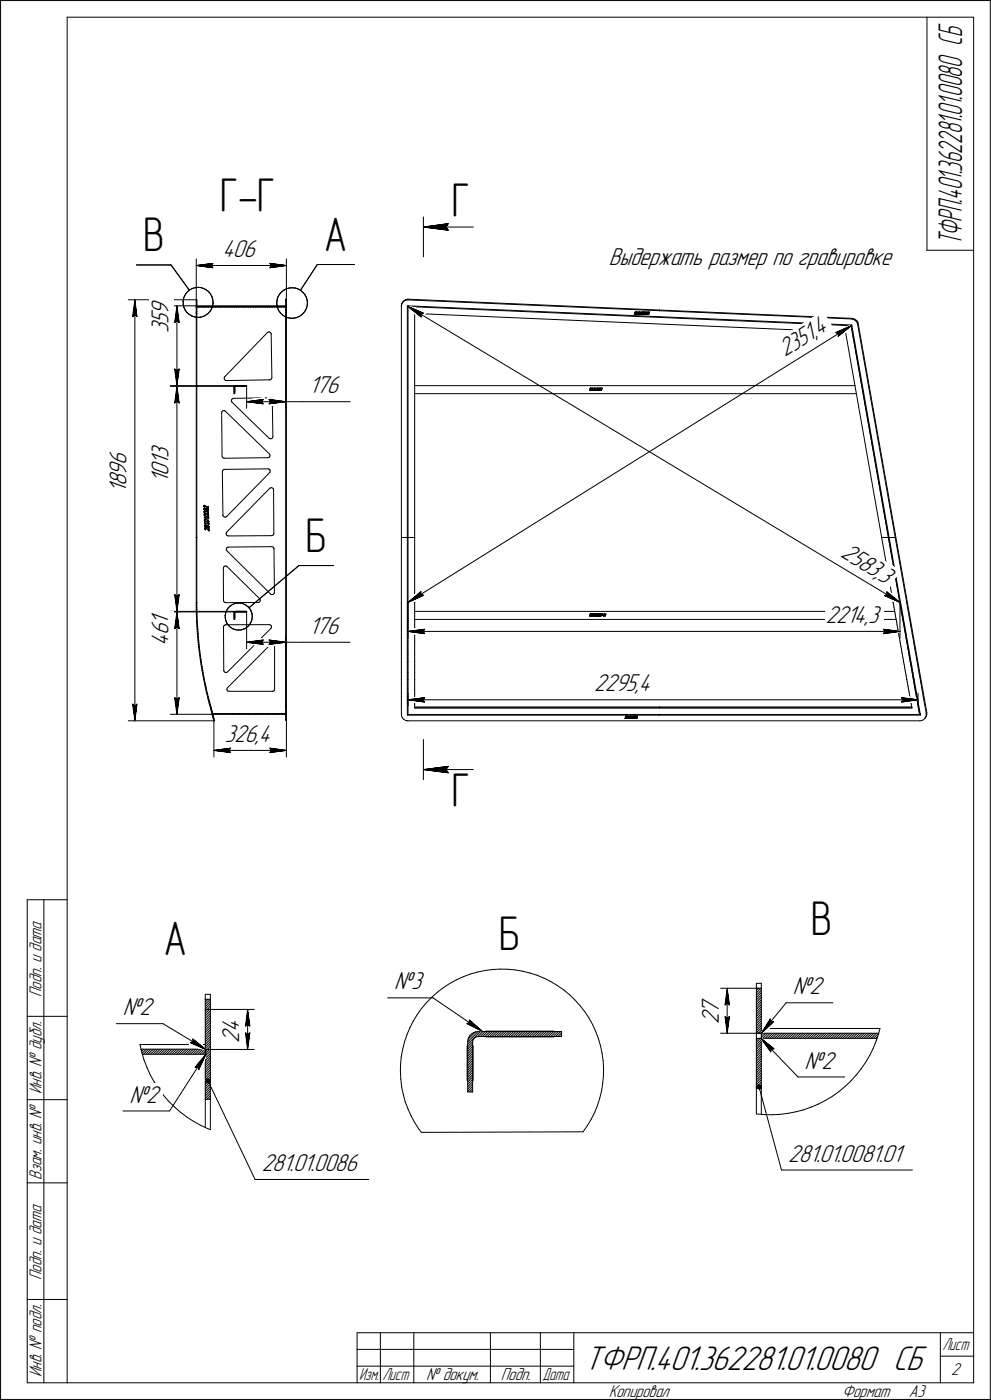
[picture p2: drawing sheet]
<svg xmlns="http://www.w3.org/2000/svg" width="297mm" height="420mm" viewBox="0 0 297 420" stroke-linecap="round" stroke-linejoin="round" font-family="sans-serif">
<defs><g id="words">
<g font-size="14.6">
<text x="66" y="63.6">Г-Г</text>
<text x="135.5" y="65.1">Г</text>
<text x="42.9" y="75.5">В</text>
<text x="97.2" y="75.4">А</text>
<text x="91.7" y="165.7">Б</text>
<text x="135.5" y="242.3">Г</text>
<text x="243.2" y="280.6">В</text>
<text x="49.1" y="286.8">А</text>
<text x="149.7" y="285.4">Б</text>
</g>
<text font-size="10.9" x="175.4" y="411.2">ТФРП.401.362281.01.0080 СБ</text>
<text font-size="10.5" x="288.7" y="73.7" transform="rotate(-90 288.7 73.7)">ТФРП.401.362281.01.0080 СБ</text>
<g font-size="7.8">
<text x="66.7" y="77.2">406</text>
<text x="182.7" y="79.6">Выдержать размер по гравировке</text>
<text x="50.5" y="94.6" transform="rotate(-90 50.5 94.6)">9</text>
<text x="50.5" y="100.1" transform="rotate(-90 50.5 100.1)">3</text>
<text x="50.5" y="97.3" transform="rotate(-90 50.5 97.3)">5</text>
<text x="245.6" y="100.9" transform="rotate(-32 245.6 100.9)">4</text>
<text x="235.5" y="107.2" transform="rotate(-32 235.5 107.2)">2351,</text>
<text x="92.8" y="118.1">176</text>
<text x="50.5" y="137.6" transform="rotate(-90 50.5 137.6)">3</text>
<text x="37.9" y="142.9" transform="rotate(-90 37.9 142.9)">9</text>
<text x="37.9" y="139.7" transform="rotate(-90 37.9 139.7)">6</text>
<text x="50.5" y="142.9" transform="rotate(-90 50.5 142.9)">0</text>
<text x="50.5" y="139.7" transform="rotate(-90 50.5 139.7)">1</text>
<text x="37.9" y="148.2" transform="rotate(-90 37.9 148.2)">1</text>
<text x="37.9" y="146" transform="rotate(-90 37.9 146)">8</text>
<text x="50.5" y="145" transform="rotate(-90 50.5 145)">1</text>
<text x="252" y="167" transform="rotate(31 252 167)">2583,</text>
<text x="263.1" y="173.7" transform="rotate(31 263.1 173.7)">3</text>
<text x="50.5" y="190.7" transform="rotate(-90 50.5 190.7)">6</text>
<text x="50.5" y="187.5" transform="rotate(-90 50.5 187.5)">1</text>
<text x="92.7" y="190.3">176</text>
<text x="247.8" y="187">2214,3</text>
<text x="50.5" y="193.9" transform="rotate(-90 50.5 193.9)">4</text>
<text x="178.3" y="207.6">2295,4</text>
<text x="67.5" y="222.8">326,4</text>
<text x="118.3" y="297.1">№3</text>
<text x="237.9" y="298.5">№2</text>
<text x="36.9" y="304.8">№2</text>
<text x="215.7" y="304.4" transform="rotate(-90 215.7 304.4)">7</text>
<text x="71.8" y="310" transform="rotate(-90 71.8 310)">4</text>
<text x="215.7" y="307.6" transform="rotate(-90 215.7 307.6)">2</text>
<text x="71.8" y="313.1" transform="rotate(-90 71.8 313.1)">2</text>
<text x="241.4" y="320.8">№2</text>
<text x="38.9" y="331">№2</text>
<text x="78.5" y="351.6">281.01.0086</text>
<text x="236.5" y="348.7">281.01.0081.01</text>
</g>
<g font-size="5.5">
<text x="12.4" y="299.4" transform="rotate(-90 12.4 299.4)">Подп. и дата</text>
<text x="12.4" y="328.5" transform="rotate(-90 12.4 328.5)">Инв. № дубл.</text>
<text x="12.4" y="354.2" transform="rotate(-90 12.4 354.2)">Взам. инв. №</text>
<text x="12.4" y="384.4" transform="rotate(-90 12.4 384.4)">Подп. и дата</text>
<text x="12.4" y="413.5" transform="rotate(-90 12.4 413.5)">Инв. № подл.</text>
<text x="285.4" y="412.9">2</text>
<text x="127.8" y="414.4">№ докум.</text>
<text x="150.3" y="414.4">Подп.</text>
<text x="182.6" y="419.4">Копировал</text>
<text x="252.6" y="419.4">Формат</text>
<text x="272.7" y="419.4">A3</text>
</g>
<g font-size="5.4">
<text x="282.8" y="405.4">Лист</text>
<text x="107.8" y="414.4">Изм.</text>
<text x="114.8" y="414.4">Лист</text>
<text x="162.8" y="414.4">Дата</text>
</g>
</g></defs>
<g fill="none" stroke="#000" stroke-width=".3">
<path d="M.2 .2v420zM.2 .2h296.9zM20.2 5.2v410zM20.2 5.2h271.9zM278.1 5.2v69.9zM292.1 5.2v410zM297.1 .2v420zM40.9 79.5h10.4zM51.3 79.5l5.5 7.6zM58.9 77.7v12.3zM58.9 79.7l5-.6zM58.9 79.7l5 .7z"/>
<path d="M58.9 79.7h27zM63.4 79.7l.5 .7zM63.9 79.1l-.5 .6zM80.9 79.1l.5 .6zM80.9 79.1l5 .6zM81.4 79.7l-.5 .7zM85.9 77.7v12.1zM95.2 79.4l-5 7.7zM95.2 79.4h11.1zM127 65.2v11.9zM127 68.2l7.5-1.1zM127 68.2l7.5 .9z"/>
<path d="M127 68.2h15zM133.8 68.2l.7 .9zM134.5 67.1l-.7 1.1zM278.1 75.1h14zM38.5 90h20.4zM39.8 95l.7-.5zM40.5 90l.6 5zM40.5 94.5l.6 .5zM40.5 90l-.7 5zM40.5 90v126.4zM51.1 91.8h8zM52.4 96.8l.7-.4z"/>
<path d="M53.1 91.8l.7 5zM53.1 96.4l.7 .4zM53.1 91.8l-.7 5zM53.1 91.8v24zM54.9 90.6l.1 .9zM55 91.5l.2 .8zM55 89.7l-.1 .9zM55.2 92.3l.4 .8zM55.3 88.9l-.3 .8zM55.6 93.1l.5 .7zM55.8 88.2l-.5 .7zM56.1 93.8l.7 .6z"/>
<path d="M56.3 87.5l.7-.5zM56.3 87.5l-.5 .7zM56.8 94.4l.7 .4zM57 87l.8-.4zM57.5 94.8l.8 .3zM57.8 86.6l.8-.2zM58.3 95.1l.9 .2zM58.6 86.4l.9-.1zM58.9 94.2h.2zM58.9 90.2v1.8zM58.9 92.2h.2zM58.9 92.2v2z"/>
<path d="M58.9 90.2h.2zM58.9 92h.2zM58.9 90v.2zM58.9 94.2v67.2zM58.9 90h.2zM58.9 90h.1M58.9 92v.2zM58.9 91.6l.2-.2zM59 92.2l-.1 .1zM59.1 92v.2zM59.1 92h26.6zM59.1 92.2h26.6z"/>
<path d="M59.1 91.8h26.6zM59.1 90.2v1.8zM59.1 92.2v2zM59.1 90v.2zM59.1 94.2v67.1zM59.1 90h.1M59.1 92.1l.1-.1zM59.1 93.6l-.2 .2zM59.1 92.8l-.2 .2zM59.1 90.7l-.2 .2zM59.2 95.3l.9-.1zM59.5 86.3l.9 .1z"/>
<path d="M59.7 92.2l.2-.2zM60.1 95.2l.8-.2zM60.4 86.4l.8 .3zM60.4 92.2l.2-.2zM60.9 95l.8-.3zM61.1 92.2l.2-.2zM61.2 86.7l.8 .4zM61.7 94.7l.7-.6zM61.8 92.2l.2-.2zM62 87.1l.7 .5zM62.5 92.2l.2-.2zM62.7 87.6l.5 .7z"/>
<path d="M63 93.5l-.6 .6zM63.2 88.3l.4 .8zM63.2 92.2l.2-.2zM63.5 92.8l-.5 .7zM63.6 89.1l.2 .8zM63.8 92l-.3 .8zM63.8 89.9l.1 .9zM63.9 92.2l.2-.2zM63.9 91.1l-.1 .9zM63.9 90.8v.3zM64.6 92.2l.3-.2zM65.4 92.2l.1-.2z"/>
<path d="M66 92.2l.3-.2zM66.8 92.2l.2-.2zM67.5 92.2l.1-.2zM68.2 92.2l.2-.2zM68.9 92.2l.2-.2zM69.6 92.2l.2-.2zM70.3 92.2l.2-.2zM71 92.2l.2-.2zM71.7 92.2l.2-.2zM72.4 92.2l.2-.2zM73.1 92.2l.2-.2zM73.8 92.2l.2-.2z"/>
<path d="M74.5 92.2l.2-.2zM75.2 92.2l.2-.2zM75.9 92.2l.3-.2zM76.7 92.2l.2-.2zM77.4 92.2l.2-.2zM78.1 92.2l.2-.2zM78.8 92.2l.2-.2zM79.5 92.2l.2-.2zM80.2 92.2l.2-.2zM80.2 99.9l.3-.2zM80.2 99.9l-12.8 13.2zM80.5 99.7h.4z"/>
<path d="M80.9 99.7l.3 .1zM80.9 92.2l.2-.2zM80.9 80.4l5-.7zM81.2 99.8l.1 .3zM81.6 92.2l.2-.2zM82.3 92.2l.2-.2zM83 92.2l.2-.2zM83.1 90.7v.8zM83.1 91.5l.2 .9zM83.2 89.8l-.1 .9zM83.3 92.4l.3 .8zM83.5 89l-.3 .8z"/>
<path d="M83.6 93.2l.5 .7zM83.7 92.2l.2-.2zM83.9 88.2l-.4 .8zM84.1 93.9l.7 .6zM84.5 92.2l.1-.2zM84.5 87.6l.8-.6zM84.5 87.6l-.6 .6zM84.8 94.5l.7 .5zM85.1 92.2l.2-.2zM85.3 87l.8-.3zM85.5 95l.8 .4zM85.7 92v.2z"/>
<path d="M85.7 92.2v1.8zM85.7 90v2zM85.7 92.2h.1M85.7 90h.2zM85.7 94h.2zM85.8 92h.1M85.7 89.8v.2zM85.7 89.8h.2zM85.7 94v118.3zM85.7 93.8l.2-.2zM85.7 93l.2-.2zM85.7 92.3l.2-.1z"/>
<path d="M85.7 91.7l.2-.3zM85.7 90.9l.2-.2zM85.7 90.2l.2-.2zM85.7 94v28.6zM85.8 92v.2zM85.9 90v4zM85.9 89.8v.2zM85.9 94v118.3zM86.1 86.7l.8-.3zM86.3 95.4l.9 .1zM86.9 86.4h.9zM87.2 95.5h.9z"/>
<path d="M87.8 86.4l.8 .1zM88.1 95.5l.8-.1zM88.6 86.5l.9 .3zM88.9 95.4l.8-.4zM89.5 86.8l.8 .4zM89.7 95l.8-.4zM90.3 87.2l.6 .6zM90.5 94.6l.6-.6zM90.9 87.8l.6 .7zM91.5 88.5l.4 .7zM91.6 93.3l-.5 .7zM91.9 89.2l.3 .9z"/>
<path d="M92 92.5l-.4 .8zM92.2 90.1v.9zM92.2 91.6l-.2 .9zM92.2 91v.6zM120.4 91.8v.2zM120.4 92v69.4zM120.5 91.7l-.1 .3zM120.5 91.2l-.1 .6zM120.6 91.1l-.1 .6zM120.8 90.7l-.3 .5zM120.9 90.7l.5-.4zM120.9 90.7l-.3 .4z"/>
<path d="M121.2 90.3l-.4 .4zM121.2 90.3l.5-.3zM121.4 90.3l.6-.2zM121.7 90l.5-.2zM122 90.1l.5-.1zM122.2 89.8h.3zM122.2 91.8v69.6zM122.2 91.8l133.4 5.8zM122.4 91.8v.2zM122.4 92v69.4zM122.4 92l133 5.8zM122.4 92l4.6 2z"/>
<path d="M122.4 92l4 3.2zM122.4 92l147.6 88.8zM122.5 89.8l75.4 3.3zM122.5 90l133 5.8zM122.6 91.8v.2zM124.4 94.1l129.3 5.6zM124.4 94.1v67.3zM126.3 94.4l.7-.4zM126.3 94.4l.1 .8zM190.3 94.4h.3zM190.3 94.3h.1M190.4 94.3h.2z"/>
<path d="M190.4 94.3l.4-.3zM190.5 93.8h.1M190.5 93.9h.1M190.6 93.7h.1M190.6 93.8h.1M190.6 94.4h.1M190.7 93.7h.1M190.7 93.8h.1M190.8 93.7h.1M190.7 93.9l-.4 .4zM190.8 94h.1M190.8 93.9h.1"/>
<path d="M190.8 93.8h.1M190.8 94.2h.1M190.8 94.3h.1M190.8 94.1h.1M190.8 94.4h.1M190.9 94.3h.1M190.9 94.4h.1M190.9 93.9h.1M190.9 94h.1M190.9 94.1h.1M191 94h.1M191 93.8h.1"/>
<path d="M190.9 93.8h.1M191 94.4h.1M191 94.3h.1M191 93.9h.1M191.1 93.8h.1M191 93.7h.1M191.1 94h.1M191.1 93.7h.1M191.1 94.3h.1M191.1 94.1h.1M191.1 94.2h.1M191.1 93.9h.1"/>
<path d="M191.2 93.7h.1M191.2 93.8h.1M191.2 93.9h.1M191.3 94.4h.1M191.3 93.9h.1M191.3 93.9l.2-.1zM191.3 93.9l.2-.2zM191.4 94.3h.1M191.4 94.4h.1M191.5 94.3h.1M191.5 94.4h.1M191.5 93.8l-.2 .6z"/>
<path d="M191.6 93.7l-.3 .7zM191.6 93.7h.1M191.6 94.3h.1M191.6 94.2h.1M191.6 94.4h.1M191.7 94.4h.1M191.7 94.3h.1M191.7 93.8h.1M191.7 93.9l-.1 .3zM191.8 93.8h.1M191.8 94.3h.1M191.8 94.4h.1"/>
<path d="M191.8 93.9l-.2 .3zM191.8 93.7h.1M191.9 93.7h.1M191.9 93.8h.1M191.9 94.3h.1M191.9 94.2h.1M192 93.8h.1M192 93.7h.1M192 93.9h.1M192.1 93.7h.1M192 93.9l-.1 .3zM192.1 93.9l-.2 .3z"/>
<path d="M192.1 93.9h.1M192.1 93.8h.1M192.1 94.4h.1M192.2 93.9l.2-.2zM192.2 93.9h.1M192.2 94.4h.1M192.2 93.9l.1-.1zM192.2 94.3h.1M192.3 94.3h.1M192.3 94.4h.1M192.3 93.8l-.2 .6zM192.4 93.7h.1"/>
<path d="M192.4 93.7l-.2 .7zM192.4 94.3h.1M192.4 94.4h.1M192.4 94.2h.1M192.5 94.4h.1M192.5 94.3h.1M192.5 94.2h.1M192.6 94.4h.1M192.6 94.3h.1M192.6 93.9l-.2 .3zM192.6 93.8h.1M192.7 93.7h.1"/>
<path d="M192.6 93.9l-.1 .3zM192.6 93.7h.1M192.7 94.3h.1M192.7 93.8h.1M192.7 94.4h.1M192.8 93.7h.1M192.8 93.8h.1M192.8 94.3h.1M192.9 93.7h.1M192.8 93.9l-.1 .3zM192.8 93.9h.1M192.9 94.2h.1"/>
<path d="M192.9 93.9l-.2 .3zM192.9 93.9h.1M192.9 93.8h.1M192.9 94.3h.1M192.9 94.4h.1M193 94.3h.1M193 94.4h.1M193 93.9l-.1 .3zM193 93.8h.1M193.1 93.7h.1M193 93.7h.1M193.1 94.3h.1"/>
<path d="M193.1 93.8h.1M193.1 94.4h.1M193.2 93.7h.1M193.2 93.8h.1M193.2 94.3h.1M193.3 93.8h.1M193.3 93.7h.1M193.3 94.3h.1M193.3 93.9l-.2 .3zM193.3 93.9h.1M193.3 94.2h.1M193.3 93.9l-.1 .3z"/>
<path d="M193.3 94.1h.1M193.3 94.4h.1M193.4 94.3h.1M193.4 94.4h.1M193.4 94.1h.1M193.4 94h.1M193.4 93.9h.1M193.5 94.4h.1M193.5 94h.1M193.5 93.9h.1M193.5 94.3h.1M193.5 93.8h.1"/>
<path d="M193.5 93.7h.1M193.6 93.7h.1M193.6 93.8h.1M193.6 94.1h.1M193.6 94h.1M193.6 94.3h.1M193.5 94.2h.1M193.7 93.8h.1M193.6 94.2h.1M193.7 93.7h.1M193.6 93.9h.1M193.7 93.9h.1"/>
<path d="M193.8 94.4h.1M193.8 93.9h.1M193.8 93.9l.2-.2zM193.8 93.9l.2-.1zM193.9 94.3h.1M193.9 94.4h.1M194 94.3h.1M194 94.4h.1M194 93.8l-.2 .6zM194.1 93.7l-.3 .7zM194.1 93.7h.1M194.1 94.3h.1"/>
<path d="M194.1 94.2h.1M194.1 94.4h.1M194.2 94.4h.1M194.2 94.3h.1M194.2 93.9l-.1 .3zM194.3 93.8h.1M194.3 94.4h.1M194.3 93.9l-.2 .3zM194.3 94.3h.1M194.3 93.7h.1M194.4 93.7h.1M194.4 93.8h.1"/>
<path d="M194.4 94.3h.1M194.5 93.7h.1M194.5 93.8h.1M194.5 93.9l-.1 .3zM194.6 93.7h.1M194.5 93.9h.1M194.6 93.9h.1M194.6 93.8h.1M194.6 93.9l-.2 .3zM194.6 93.9l.3-.2zM194.6 94.4h.1M194.7 93.9l.1-.1z"/>
<path d="M194.8 93.8l-.2 .6zM194.9 93.7h.1M194.9 93.7l-.2 .7zM197.9 93.1v.2zM197.9 93.1l57.8 2.5zM250.8 99.9l.8 .3zM250.8 99.9l4.6-2.1zM253.7 99.7l10.8 61.7zM255.4 97.6v.2zM255.4 97.8l11.2 63.6zM255.4 97.8l.2-.1zM255.4 97.8l14.6 83z"/>
<path d="M255.5 95.8h.4zM255.6 97.6l11.2 63.8zM255.6 97.6v.1zM255.7 95.6l.5 .1zM255.9 95.8l.5 .3zM256.2 95.7l.5 .3zM256.4 96.1l.4 .3zM256.7 96l.4 .4zM256.8 96.4l.4 .5zM257.1 96.4l.3 .5zM257.2 96.9l.1 .5zM257.3 97.4l11.3 64z"/>
<path d="M257.4 96.9l.1 .3zM257.5 97.2l20.6 116.7zM51.1 115.8h19.6zM51.1 116h19.6zM52.4 110.8l.7 5zM52.4 110.8l.7 .5zM53.1 111.3l.7-.5zM53.1 116l.7 5zM53.1 116l-.7 5zM53.1 116v67.6zM53.8 110.8l-.7 5zM67.3 113.6l.1 .4z"/>
<path d="M67.3 113.3v.3zM67.4 114l.2 .2zM67.4 113.1l-.1 .2zM67.6 114.2l.3 .1zM67.9 114.3l13-.3zM69.6 119.8l-.2 .3zM69.6 119.8l.2-.2zM69.8 119.6h.3zM70.1 119.6l10.9-.2zM70.2 116.4v1.3zM70.2 116.2v2zM70.2 118.2h.2z"/>
<path d="M70.2 117.7l.2-.2zM70.2 116.3l.2-.1zM70.3 116.1h.1M70.4 116.2l.1-.1zM70.4 115.9l.3-.1zM70.4 115.9l-.1 .2zM70.4 116.4v1.3zM70.4 116.2v2zM70.4 116.8l-.2 .2zM70.5 116l-.1 .2zM70.5 116h.1M70.6 116h.1"/>
<path d="M70.7 116h3.3zM70.7 115.8h3.3zM70.7 115.9l.1-.1zM71 116h2.7zM71 115.7h2.7zM71 115.8h.1M71.3 116l.2-.2zM72 116l.2-.2zM72.9 115.8l-.2 .2zM73.6 115.8l-.2 .2zM73.7 115.7h.1M74 115.8v.2z"/>
<path d="M74 115.8v6.8zM79 119.9l-.5 .7zM80.7 119.9l.5 .7zM80.7 119.9l5 .7zM81 114h.1M81 114l.3-.1zM81 119.4l.4 .1zM81.3 100.1l.1 .2zM81.4 119.5l.2 .2zM81.4 100.3l.2 13.1zM81.5 113.7l-.2 .2zM81.6 113.4l-.1 .3z"/>
<path d="M81.6 119.7l.1 .4zM124.4 115.8h132.1zM124.4 118.2h132.6zM176.9 117.2h.1M176.9 117.2h.3zM176.9 117.2l.4-.4zM177 117.1h.2zM177 116.7h.1M177.1 116.6h.1M177.1 116.7h.1M177.2 116.5h.1M177.2 117.2h.1"/>
<path d="M177.2 116.6h.1M177.3 116.5h.1M177.3 116.8h.1M177.3 116.6h.1M177.3 116.7h.1M177.3 116.8l-.3 .3zM177.4 116.6h.1M177.3 117.2h.1M177.3 117.1h.1M177.4 116.7h.1M177.4 117.1h.1M177.4 117.2h.1"/>
<path d="M177.4 116.9h.1M177.5 116.8h.1M177.5 116.9h.1M177.5 117.2h.1M177.5 117.1h.1M177.5 116.7h.1M177.5 116.6h.1M177.6 116.6h.1M177.6 117.1h.1M177.6 116.9h.1M177.6 116.5h.1M177.6 117.2h.1"/>
<path d="M177.6 116.8h.1M177.7 116.6h.1M177.7 116.9h.1M177.7 116.8h.1M177.7 116.5h.1M177.7 117h.1M177.7 116.7h.1M177.8 116.5h.1M177.8 116.6h.1M177.8 116.7h.1M177.8 116.8h.1M177.8 117.2h.1"/>
<path d="M177.9 117.2h.1M177.9 116.7h.1M177.9 116.7l.2-.2zM177.9 116.7l.2-.1zM178 117.2h.1M178 117.1h.1M178.1 117.1h.1M178.1 116.6l-.3 .6zM178.1 117.2h.1M178.1 116.5h.1M178.1 116.5l-.2 .7zM178.2 117.1h.1"/>
<path d="M178.2 117.2h.1M178.3 117.1h.1M178.3 117.2h.1M178.4 116.6h.1M178.3 116.6h.1M178.3 116.7l-.1 .4zM178.4 117.2h.1M178.4 117.1h.1M178.4 116.7l-.2 .4zM178.4 116.5h.1M178.5 116.5h.1M178.5 116.6h.1"/>
<path d="M178.5 117.1h.1M178.6 116.6h.1M178.6 116.5h.1M178.6 116.7l-.2 .4zM178.6 116.7h.1M178.6 116.7l-.1 .4zM178.7 117.2h.1M178.7 116.7h.1M178.7 116.7l.2-.1zM178.7 116.7l.2-.2zM178.9 117.1h.1M178.8 117.2h.1"/>
<path d="M178.8 117.1h.1M178.9 117.2h.1M178.9 116.5h.1M178.9 116.6l-.2 .6zM178.9 116.5l-.2 .7zM179 117.1h.1M179 117.2h.1M179.2 117.2h.1M179.1 117.1h.1M179.1 117.2h.1M179.2 117.1h.1M179.1 116.7l-.1 .4z"/>
<path d="M179.2 116.6h.1M179.2 116.7h.1M179.2 116.7l-.2 .4zM179.3 116.6h.1M179.3 116.5h.1M179.2 116.5h.1M179.3 117.1h.1M179.4 116.6h.1M179.4 116.5h.1M179.4 117.2h.1M179.4 116.7l-.1 .4zM179.4 116.7h.1"/>
<path d="M179.4 117.1h.1M179.5 116.6h.1M179.5 117.2h.1M179.5 117.1h.1M179.5 116.7h.1M179.5 116.7l-.2 .4zM179.6 117.2h.1M179.6 117.1h.1M179.5 116.7l-.1 .4zM179.6 116.7h.1M179.6 116.6h.1M179.6 116.7l-.1 .4z"/>
<path d="M179.7 116.6h.1M179.7 117.1h.1M179.7 116.5h.1M179.7 117.2h.1M179.8 116.6h.1M179.8 116.5h.1M179.8 116.7h.1M179.8 117.1h.1M179.9 116.6h.1M179.8 116.7l-.1 .4zM179.8 117.2h.1M179.9 116.7h.1"/>
<path d="M179.9 116.9h.1M179.9 117.1h.1M179.9 117.2h.1M179.9 116.7l-.2 .4zM180 116.9h.1M180 117.2h.1M180 116.8h.1M180 116.7h.1M180 117.1h.1M180 116.6h.1M180.1 116.9h.1M180.1 116.5h.1"/>
<path d="M180.1 116.6h.1M180.1 116.8h.1M180.1 117.2h.1M180.1 117.1h.1M180.2 116.9h.1M180.2 116.6h.1M180.2 116.8h.1M180.2 116.5h.1M180.2 117.1h.1M180.2 117h.1M180.3 116.5h.1M180.2 116.7h.1"/>
<path d="M180.3 116.7h.1M180.3 116.6h.1M180.3 116.8h.1M180.4 117.2h.1M180.4 116.7h.1M180.4 116.6h.1M180.5 116.5h.1M180.5 116.6h.1M180.5 116.5h.3zM180.5 116.6h.2zM180.7 116.6l-.3 .6zM180.8 116.5h.1"/>
<path d="M180.8 116.6l-.4 .6zM251.5 101l3.9-3.2zM251.6 100.2l-.1 .8zM258.5 115.8h.1M52.4 121l.7-.5zM53.1 120.5l.7 .5zM66.5 124l.1 12.9zM66.5 123.6v.4zM66.5 123.6l.3-.2zM66.6 136.9l.2 .4zM66.8 137.3l.2 .2zM66.8 123.4l.3-.1z"/>
<path d="M67 137.5l.3 .1zM67.1 123.3h.3zM67.3 137.6l13.1-.2zM67.4 123.3l.2 .1zM67.6 123.4l13.2 12.9zM69.4 120.5l.2 .2zM69.4 120.1v.4zM69.6 120.7l11.1 10.9zM74 120.6l5-.7zM74 120.6l5 .6zM74 120.6h11.7zM78.5 120.6l.5 .6z"/>
<path d="M80.4 137.4h.2zM80.6 137.4l.3-.2zM80.7 131.6l.2 .1zM80.7 121.2l5-.6zM80.8 136.3l.2 .3zM80.9 131.7h.4zM81 136.6v.3zM81 136.9l-.1 .3zM81.2 120.6l-.5 .6zM81.3 131.7h.3zM81.7 120.1l.2 11zM81.8 131.4l-.2 .3z"/>
<path d="M81.9 131.1l-.1 .3zM85.7 120.6h5.1zM90.8 120.6h14.3zM61.2 152h.1M61.2 152.1h.1M61.2 152.9h.1M61.2 151.9h.1M61.2 153.7h.1M61.2 153h.1M61.3 153.5h.1M61.2 153.5h.1M61.2 152.2h.1"/>
<path d="M61.2 151.8h.1M61.2 152.7h.1M61.3 154.6h.1M61.3 152.1h.1M61.3 153h.1M61.3 151.9h.1M61.3 152.2h.1M61.3 151.8h.1M61.3 154.4h.1M61.3 152.7h.1M61.3 153.8h.1M61.3 153.9h.1"/>
<path d="M61.3 152h.1M61.3 154.7h.1M61.3 156.2h.1M61.3 155.3h.1M61.3 152.9h.1M61.4 151.7h.1M61.3 151.7h.1M61.3 152.8h.1M61.3 152.6h.1M61.3 155.4l.3 .3zM61.3 154.3h.1M61.3 156.3h.1"/>
<path d="M61.3 156.4h.1M61.4 152.2h.1M61.3 156h.1M61.3 153.1h.1M61.4 153.5h.1M61.3 153.6h.1M61.3 157h.1M61.3 155.3l1.3 .4zM61.3 157l.4 .4zM61.3 152.3h.1M61.4 153.4h.1M61.3 153.4h.1"/>
<path d="M61.3 154.8h.1M61.4 157.8h.1M61.4 152.3h.1M61.4 157.9h.1M61.4 156h.1M61.4 152.4h.1M61.4 153h.1M61.4 153.9h.1M61.4 154.7h.1M61.5 154.3h.1M61.4 154.3h.1M61.5 151.7h.1"/>
<path d="M61.4 151.8h.1M61.5 155.9h.1M61.4 154h.1M61.4 152.7h.1M61.4 156.9h.1M61.4 156.9l1.3 .4zM61.4 154.4h.1M61.4 157.7h.1M61.4 158.7h.1M61.4 158.8h.1M61.4 156.3h.1M61.4 153.1h.1"/>
<path d="M61.5 152.3h.1M61.4 153.2h.1M61.5 153.5h.1M61.4 158.5h.1M61.4 158.6h.1M61.4 156.1h.1M61.4 156.5h.1M61.5 152.7h.1M61.5 153.4h.1M61.4 152.6h.1M61.4 158h.1M61.4 154.9h.1"/>
<path d="M61.6 153.2h.1M61.5 157.6h.1M61.5 157.9h.1M61.5 151.8h.1M61.5 155.4l1.1 .3zM61.5 158.9h.1M61.5 154h.1M61.5 152.6h.1M61.5 158.1h.1M61.5 156.4h.1M61.6 153.1h.1M61.5 152.4h.1"/>
<path d="M61.5 156h.1M61.5 157.8h.1M61.5 155.4l.2 .3zM61.5 154.8h.1M61.5 156.5h.1M61.5 154.1h.1M61.5 154.9h.1M61.6 154.3h.1M61.6 151.8h.1M61.5 157.1l1.2 .3zM61.5 159h.1M61.5 154.3l.8 .2z"/>
<path d="M61.5 153.4l.8 .3zM61.5 153.5l.8 .3zM61.5 157.1l.2 .3zM61.5 158.7h.1M61.5 158.5h.1M61.6 158.5h.1M61.6 155.9h.1M61.5 158.6h.1M61.5 157.7h.1M61.6 158.8h.1M61.5 158.8h.1M61.6 156h.1"/>
<path d="M61.5 154.1l.8 .2zM61.6 157.7h.1M61.5 154l.8 .2zM61.6 157.6h.1M61.6 152.7h.1M61.6 154.3l.7 .3zM61.6 158.1h.1M61.6 154.9l.7 .2zM61.6 151.9h.1M61.6 156.5h.1M61.6 158h.1M61.6 154.9l.7 .3z"/>
<path d="M61.6 152.8h.1M61.6 158.4h.1M61.6 158.6h.1M61.6 158.9h.1M61.6 156.5l.8 .2zM61.6 159h.1M61.6 156l.8 .3zM61.6 158.2h.1M61.6 156.6l.8 .2zM61.6 155.9l.8 .3zM61.6 155.7h.1M61.7 152.7h.1"/>
<path d="M61.7 152.8h.1M61.7 158.4h.1M61.7 159h.1M61.6 151.9l.8 .8zM61.7 151.8h.1M61.7 155.7h.1M61.8 158.1h.1M61.7 151.8l.7 .7zM61.8 158.2h.1M61.7 153.2h.1M61.7 158.5h.1M61.7 157.4h.1"/>
<path d="M61.7 153.1h.1M61.8 153h.1M61.7 152.9h.1M61.8 152.8h.1M61.8 158.5h.1M61.8 157.7h.1M61.8 153.1h.1M61.8 157.8h.1M61.8 153.2h.1M61.8 158.6h.1M61.9 158.5h.1M61.9 157.7h.1"/>
<path d="M61.9 157.9h.1M61.9 152.9h.1M61.8 152.9h.1M61.9 158.6h.1M61.9 153.3h.1M61.9 153.1h.1M61.9 153.2h.1M61.9 152.7h.1M61.9 158.2h.1M61.9 158.6l.8 .8zM61.9 158.5l.8 .8zM62 152.8h.1"/>
<path d="M61.9 152.8h.1M62 152.7h.1M61.9 158.1h.1M61.9 158h.1M62 157.8h.1M61.9 157.8h.1M62 158.2h.1M62 153.4h.1M62.1 152.8h.1M62 153.2h.1M62.1 152.7h.1M62 153.3h.1"/>
<path d="M62.1 153.3l.2 .1zM62.1 152.7l.1 .1zM62.1 157.9h.1M62.1 158.3h.1M62.1 157.7h.1M62.1 153.4l.2 .1zM62.1 158.1h.1M62.1 158.2h.1M62.1 152.8l.1 .1zM62.2 157.8h.1M62.2 157.7h.1M62.1 158.4h.1"/>
<path d="M62.2 158.3h.1M62.2 157.9h.1M62.2 158.4h.1M62.2 157.9h.2zM62.3 152.8h.1M62.2 157.7l.2 .1zM62.3 152.9h.1M62.2 158.3l.2 .1zM62.3 154.3h.1M62.4 153.7h.1M62.3 158.4l.1 .1zM62.3 153.8h.1"/>
<path d="M62.3 153.5h.1M62.3 153.4h.1M62.3 154.2h.1M62.3 153h.1M62.3 155.1h.1M62.4 154.6h.1M62.3 155.2h.1M62.4 152.9h.1M62.4 153.8h.1M62.4 154.5h.1M62.4 153h.1M62.4 155.1h.1"/>
<path d="M62.4 154.3h.1M62.4 156.2h.1M62.4 156.3h.1M62.4 153.4h.1M62.4 153.9h.1M62.4 152.1v.4zM62.4 154.7h.1M62.4 152h.1M62.5 153.8h.1M62.4 155.2h.1M62.5 157.9h.1M62.4 153.5h.1"/>
<path d="M62.4 154.2h.1M62.4 156.7h.1M62.4 153.1h.1M62.4 156.8h.1M62.5 154h.1M62.5 154.7h.1M62.5 153h.1M62.4 153.2h.1M62.5 156.3h.1M62.4 153.3h.1M62.5 152.1h.1M62.4 158.5h.1"/>
<path d="M62.4 152.7h.1M62.5 154.6h.1M62.4 158.4h.1M62.5 152.1v.6zM62.5 154.9h.1M62.5 154.8h.1M62.6 154.7h.1M62.5 153.1h.1M62.5 155.4h.1M62.6 156.3h.1M62.5 155.2h.1M62.5 153.9h.1"/>
<path d="M62.6 157.9h.1M62.5 155.5h.1M62.5 155h.1M62.5 154.1h.1M62.5 156.4h.1M62.5 156.7h.1M62.5 153.4h.1M62.5 158.4h.1M62.5 154.3h.1M62.5 154.2h.1M62.5 153.2h.1M62.6 157.1h.1"/>
<path d="M62.5 157.1h.1M62.6 155.4h.1M62.6 153.9h.1M62.5 158.5h.1M62.6 156.5h.1M62.5 153.3h.1M62.6 158h.1M62.5 156.8h.1M62.5 152.7h.1M62.6 154.2h.1M62.6 158.4h.1M62.6 155.7h.1"/>
<path d="M62.6 154.9h.1M62.6 154.8h.1M62.6 155.5h.1M62.6 156.8h.1M62.6 154h.1M62.6 158.5h.1M62.6 157h.1M62.6 156.6h.1M62.6 156.4h.1M62.6 158.2h.1M62.6 158.3h.1M62.7 157.1h.1"/>
<path d="M62.6 157.2h.1M62.7 158h.1M62.6 158.1h.1M62.7 156.5h.1M62.6 155.1h.1M62.6 155h.1M62.7 156.7h.1M62.7 158.7h.1M62.7 157.4h.1M62.7 158.7v.6zM62.7 158.5h.1M62.7 157.2h.1"/>
<path d="M62.7 158.2h.1M62.7 158.1h.1M62.7 158.4h.1M62.7 158.3h.1M62.7 159.4h.1M62.7 158.8l.1 .5zM62.7 158.8h.1M66.7 141.6l.2 13zM66.8 141.3l-.1 .3zM66.9 154.8l.2 .3zM66.9 154.6v.2zM67 141l-.2 .3z"/>
<path d="M67 141l.3-.1zM67.1 155.1l.3 .1zM67.3 140.9h.1M67.4 140.9l13-.1zM67.4 155.2h.3zM67.7 155.2l.3-.1zM67.9 160v.3zM68 159.8l-.1 .2zM80.4 140.8h.3zM80.7 140.8l.3 .3zM80.9 141.9l-12.9 13.2zM80.9 146.6l-12.9 13.2z"/>
<path d="M80.9 146.6l.3-.2zM81 141.1l.1 .3zM81 141.7l-.1 .2zM81.1 141.4l-.1 .3zM81.2 146.4h.4zM81.6 146.4l.3 .2zM81.9 146.6l.1 .3zM82 146.9l.1 .2zM82.1 147.1l.1 13zM52.4 178.5l.7 5.1zM52.4 178.5l.7 .5zM53.1 179l.7-.5z"/>
<path d="M53.8 178.5l-.7 5.1zM58.9 161.4v19.6zM58.9 161.4l.2-.1zM59.1 161.3v19.7zM67 170.6l.1 9.7zM67.1 170.3l-.1 .3zM67.3 170l-.2 .3zM67.3 170l.3-.1zM67.6 169.9l.3 .1zM67.9 160.3v.3zM67.9 165.1l.2 .3zM67.9 164.8v.3z"/>
<path d="M67.9 160.6l.3 .2zM67.9 170l.2 .1zM68.1 164.5l-.2 .3zM68.1 164.5l.2-.2zM68.1 165.4l13.1 13zM68.1 170.1l9.8 9.6zM68.2 160.8l.3 .1zM68.3 164.3h.2zM68.5 164.3l13-.2zM68.5 160.9l13-.1zM77.9 179.7l.2 .3zM81.2 178.4l.2 .1z"/>
<path d="M81.4 178.5h.3zM81.5 164.1l.4 .1zM81.6 160.8l.3-.1zM81.6 160.8h.1M81.7 178.5l.3-.1zM81.9 164.2l.2 .3zM82.1 160.4l-.2 .3zM82.1 164.5l.1 .3zM82.2 160.1l-.1 .3zM82.2 164.8l.1 13zM82.2 164.8h.1M82.3 178.2l-.3 .2z"/>
<path d="M82.3 177.8v.4zM89.7 169.8h10.4zM120.4 161.4v19.6zM120.4 161.4h1.8zM122.2 161.4v19.4zM122.4 161.4v19.4zM122.4 161.4h2zM124.4 161.4v19.6zM126.2 178.4l.8 .3zM126.3 177.6l-.1 .8zM264.5 161.4l3.5 19.6zM264.5 161.4h2.1z"/>
<path d="M265.4 178.8l4.6 2zM265.4 178.8l.7-.3zM266.1 177.7v.8zM266.1 177.7l3.9 3.1zM266.6 161.4l3.4 19.4zM266.8 161.4l3.4 19.4zM266.8 161.4h1.8zM268.6 161.4l3.5 19.6zM51.1 183.6h19.6zM51.1 183.7h19.6zM52.4 188.7l.7-.4zM53.1 183.7l.7 5z"/>
<path d="M53.1 188.3l.7 .4zM53.1 183.7l-.7 5zM53.1 183.7v30.8zM58.9 182.3v.7zM58.9 183.6v.7zM58.9 181.7v.6zM58.9 181v.7zM58.9 181h.1M58.9 183v.6zM58.9 185l.1 .6zM58.9 184.3v.7zM59 186.3v.6z"/>
<path d="M59 185.6v.7zM59 186.9l.1 .7zM59.1 182.3v.7zM59.1 181.7v.6zM59.1 181h.1M59.1 181v.7zM59.1 187.6v.7zM59.1 188.3v.6zM59.1 183.6v.7zM59.1 184.3v.7zM59.1 183v.6zM59.1 185.6l.1 .7z"/>
<path d="M59.1 185v.6zM59.1 188.9l.1 .7zM59.2 189.6v.6zM59.2 186.3v.6zM59.2 190.2l.1 .7zM59.2 186.9l.1 .7zM59.3 190.9l.1 .7zM59.3 187.6v.7zM59.3 188.3l.1 .6zM59.4 188.9h.1M59.4 191.6v.6zM59.4 188.9v.7z"/>
<path d="M59.4 189.6v.6zM59.4 192.2l.1 .7zM59.4 190.2h.1M59.4 190.2l.1 .7zM59.5 190.9v.7zM59.5 192.9v.6zM59.5 191.5h.1M59.5 193.5l.1 .7zM59.5 191.6l.1 .6zM59.6 192.2v.7zM59.6 194.2l.1 .7zM59.6 192.8h.1"/>
<path d="M59.6 192.9l.1 .6zM59.7 194.9l.1 .6zM59.7 193.5l.1 .7zM59.8 195.5l.1 .7zM59.8 194.1h.1M59.8 194.2l.1 .6zM59.9 196.2v.6zM59.9 194.8v.7zM59.9 195.5h.1M59.9 196.8l.1 .7zM59.9 195.5l.1 .6zM60 197.5l.1 .6z"/>
<path d="M60 196.1l.1 .7zM60.1 196.8h.1M60.1 196.8l.1 .6zM60.1 198.1l.1 .7zM60.2 197.4l.1 .7zM60.2 198.8l.1 .6zM60.2 198.8h.1M60.3 198.1h.1M60.3 198.1l.1 .7zM60.3 199.4l.1 .7zM60.4 198.8l.1 .6zM60.5 199.4l.1 .7z"/>
<path d="M67.1 180.3v.3zM67.1 180.3h.1M67.1 188.3v13zM67.1 187.9v.4zM67.1 187.9l.3-.2zM67.1 180.6l.3 .2zM67.4 187.7l.3-.1zM67.4 180.8l.3 .1zM67.6 184.8v.8zM67.6 185.6l.2 .8zM67.7 187.6h.1M67.7 180.9h9.7z"/>
<path d="M67.7 187.6l13.1-.1zM67.7 184l-.1 .8zM67.8 186.4l.3 .8zM68 183.2l-.3 .8zM68.1 187.2l.5 .6zM68.5 182.5l.6-.6zM68.5 182.5l-.5 .7zM68.6 187.8l.6 .6zM69.1 181.9l.7-.4zM69.2 188.4l.7 .4zM69.8 181.5l.7-.3zM69.9 188.8l.8 .3z"/>
<path d="M70.2 186h.2zM70.2 184.1v1.4zM70.2 183.9v2.1zM70.2 185.6l.2-.2zM70.2 184.2l.2-.2zM70.3 183.9h.1M70.4 183.6h.3zM70.4 183.6l-.1 .3zM70.4 184.1v1.4zM70.4 183.9v2.1zM70.4 184.7l-.2 .2zM70.5 183.8l-.1 .1z"/>
<path d="M70.5 183.8l.2-.1zM70.5 181.2l.9-.1zM70.7 183.7h3.3zM70.7 183.6h3.3zM70.7 183.7l.2-.1zM70.7 189.1l.8 .1zM71 183.5h2.7zM71 183.8h2.7zM71 183.8h.1M71 183.6h.1M71.4 181.1h.8zM71.4 183.7l.2-.1z"/>
<path d="M71.5 189.2l.9-.1zM72.1 183.7l.2-.1zM72.2 181.1l.8 .2zM72.4 189.1l.8-.3zM72.8 183.7l.2-.1zM73 181.3l.7 .4zM73.2 188.8l.7-.3zM73.5 183.7l.2-.1zM73.7 183.5h.1M73.7 183.7h.1M73.7 181.7l.7 .5zM73.9 188.5l.6-.6z"/>
<path d="M74 183.6v.1zM74 183.7v11.1zM74 192.8l5-.6zM74 192.8l5 .7zM74 192.8h11.7zM74.4 182.2l.5 .6zM74.7 182.5l15-12.7zM74.9 182.8l.5 .7zM75.1 187.3l-.6 .6zM75.4 183.5l.2 .8zM75.4 186.5l-.3 .8zM75.6 184.3l.1 .8z"/>
<path d="M75.6 185.8l-.2 .7zM75.7 185.1l-.1 .7zM77.4 180.9l.2-.1zM77.6 180.8l.3-.1zM78.1 180v.4zM78.1 180.4l-.2 .3zM78.5 192.8l.5 .7zM79 192.2l-.5 .6zM80.7 193.5l5-.7zM80.7 192.2l.5 .6zM80.7 192.2l5 .6zM80.8 187.5l.3 .1z"/>
<path d="M81.1 187.6l.3 .2zM81.2 192.8l-.5 .7zM81.3 193.4l.2-.2zM81.3 188.7l-13 13zM81.3 193.4l-13 13.1zM81.4 187.8v.4zM81.4 188.5l-.1 .2zM81.4 188.2v.3zM81.5 193.2h.4zM81.9 193.2l.3 .2zM82.2 193.4l.2 .2zM82.4 193.6v.2z"/>
<path d="M82.4 193.8v13.1zM85.7 190.8v21.5zM85.7 192.8h5zM90.7 192.8h14.3zM120.4 182.3v.7zM120.4 188.9v.7zM120.4 184.3v.7zM120.4 186.9v.7zM120.4 190.9v.7zM120.4 185.6v.7zM120.4 197.5v.6zM120.4 181.7v.6z"/>
<path d="M120.4 194.9v.6zM120.4 196.2v.6zM120.4 181h.1M120.4 195.5v.7zM120.4 196.8v.7zM120.4 188.3v.6zM120.4 185v.6zM120.4 198.8v.6zM120.4 186.3v.6zM120.4 194.2v.7zM120.4 198.8h.1M120.4 189.6v.6z"/>
<path d="M120.4 192.2v.7zM120.4 183v.6zM120.4 192.9v.6zM120.4 193.5v.7zM120.4 181v.7zM120.4 191.6v.6zM120.4 199.4v.7zM120.4 183.6v.7zM120.4 198.1v.7zM120.4 187.6v.7zM120.4 190.2v.7zM122.2 194.2v.7z"/>
<path d="M122.2 180.8h.2zM122.2 198.8v.6zM122.2 184.3v.7zM122.2 189.6v.6zM122.2 192.9v.6zM122.2 199.4v.7zM122.2 187.6v.7zM122.2 188.9v.7zM122.2 182.3v.7zM122.2 196.8v.7zM122.2 198.1v.7zM122.2 181.1h.2z"/>
<path d="M122.2 186.9v.7zM122.2 197.5v.6zM122.2 183.6v.7zM122.2 188.3v.6zM122.2 181.1v.6zM122.2 190.2v.7zM122.2 193.5v.7zM122.2 191.6v.6zM122.2 195.5v.7zM122.2 190.9v.7zM122.2 183v.6zM122.2 198.8h.1"/>
<path d="M122.2 194.9v.6zM122.2 185v.6zM122.2 185.6v.7zM122.2 192.2v.7zM122.2 186.3v.6zM122.2 196.2v.6zM122.2 181.7v.6zM122.4 188.9v.7zM122.4 195.5v.7zM122.4 193.5v.7zM122.4 190.9v.7zM122.4 198.8v.6z"/>
<path d="M122.4 190.2v.7zM122.4 196.2v.6zM122.4 182.3v.7zM122.4 192.2v.7zM122.4 196.8v.7zM122.4 183v.6zM122.4 186.3v.6zM122.4 183.6v.7zM122.4 185.6v.7zM122.4 188.3v.6zM122.4 199.4v.7zM122.4 186.9v.7z"/>
<path d="M122.4 192.9v.6zM122.4 189.6v.6zM122.4 181.7v.6zM122.4 181.1v.6zM122.4 197.5v.6zM122.4 198.8h.1M122.4 184.3v.7zM122.4 185v.6zM122.4 198.1v.7zM122.4 194.2v.7zM122.4 191.6v.6zM122.4 187.6v.7z"/>
<path d="M122.4 194.9v.6zM122.4 181.1v10.5zM122.4 189.6l5-.7zM122.4 189.6l5 .6zM122.4 189.6h147.6zM122.4 180.8l3.9-3.2zM122.4 180.8l4.6-2.1zM122.4 180.8l133-83zM124.4 183.6h144.1zM124.4 186h144.5zM124.4 185v.6zM124.4 188.3v.6z"/>
<path d="M124.4 193.5v.7zM124.4 198.8v.6zM124.4 190.9v.7zM124.4 198.8h.1M124.4 186.3v.6zM124.4 198.1v.7zM124.4 182.3v.7zM124.4 194.2v.7zM124.4 183.6v.7zM124.4 189.6v.6zM124.4 191.6v.6zM124.4 196.8v.7z"/>
<path d="M124.4 196.2v.6zM124.4 190.2v.7zM124.4 197.5v.6zM124.4 181.7v.6zM124.4 181v.7zM124.4 186.9v.7zM124.4 181h.1M124.4 188.9v.7zM124.4 183v.6zM124.4 185.6v.7zM124.4 192.9v.6zM124.4 184.3v.7z"/>
<path d="M124.4 194.9v.6zM124.4 192.2v.7zM124.4 187.6v.7zM124.4 195.5v.7zM124.4 199.4v.7zM126.9 189.6l.5 .6zM127.4 188.9l-.5 .7zM176.9 184.9h.1M176.9 185h.3zM176.9 184.9l.4-.4zM177 184.9h.2zM177 184.4h.1"/>
<path d="M177.1 184.4h.1M177.2 184.3h.1M177.2 185h.1M177.2 184.4h.1M177.3 184.3h.1M177.3 184.6h.1M177.3 184.5h.1M177.3 184.4h.1M177.3 184.6l-.3 .3zM177.4 184.4h.1M177.3 184.9h.1M177.3 184.8h.1"/>
<path d="M177.4 184.9h.1M177.4 184.8h.1M177.4 185h.1M177.4 184.7h.1M177.4 184.5h.1M177.5 184.7h.1M177.5 185h.1M177.5 184.6h.1M177.5 184.9h.1M177.5 184.5h.1M177.5 184.4h.1M177.6 184.4h.1"/>
<path d="M177.6 184.9h.1M177.6 184.7h.1M177.6 184.3h.1M177.6 184.6h.1M177.7 184.4h.1M177.7 184.7h.1M177.7 184.6h.1M177.7 184.5h.1M177.7 184.3h.1M177.8 184.3h.1M177.8 184.4h.1M177.8 184.5h.1"/>
<path d="M177.8 185h.1M177.9 185h.1M177.9 184.4h.1M177.9 184.5h.1M177.9 184.4l.2-.1zM177.9 184.5l.2-.1zM178 184.9h.1M178 185h.1M178.1 184.9h.1M178.1 184.4l-.3 .6zM178.1 185h.1M178.1 184.3h.1"/>
<path d="M178.1 184.3l-.2 .7zM178.2 184.8h.1M178.2 184.9h.1M178.2 185h.1M178.3 184.9h.1M178.3 185h.1M178.3 184.4h.1M178.3 184.4l-.1 .4zM178.4 185h.1M178.4 184.4h.1M178.4 184.9h.1M178.4 184.4l-.2 .4z"/>
<path d="M178.4 184.3h.1M178.5 184.3h.1M178.5 184.4h.1M178.5 184.9h.1M178.6 184.4h.1M178.6 184.3h.1M178.6 184.4l-.2 .4zM178.6 184.4l-.1 .4zM178.7 185h.1M178.7 184.5h.1M178.7 184.4h.1M178.7 184.5l.2-.1z"/>
<path d="M178.7 184.4l.2-.1zM178.9 184.9h.1M178.8 185h.1M178.8 184.9h.1M178.9 185h.1M178.9 184.3h.1M178.9 184.4l-.2 .6zM178.9 184.3l-.2 .7zM179 184.8h.1M179 184.9h.1M179 185h.1M179.2 185h.1"/>
<path d="M179.1 184.9h.1M179.2 184.9h.1M179.1 184.4l-.1 .4zM179.2 184.4h.1M179.2 184.4l-.2 .4zM179.3 184.4h.1M179.3 184.3h.1M179.2 184.3h.1M179.3 184.9h.1M179.4 184.4h.1M179.4 184.3h.1M179.4 184.9h.1"/>
<path d="M179.4 184.4l-.1 .4zM179.4 184.8h.1M179.5 184.4h.1M179.5 185h.1M179.5 184.9h.1M179.5 184.4l-.2 .4zM179.5 184.8h.1M179.6 185h.1M179.6 184.9h.1M179.5 184.4l-.1 .4zM179.6 184.4h.1M179.6 184.4l-.1 .4z"/>
<path d="M179.7 184.4h.1M179.7 184.9h.1M179.7 184.3h.1M179.8 184.4h.1M179.8 184.3h.1M179.8 184.8h.1M179.8 184.9h.1M179.9 184.4h.1M179.8 184.4l-.1 .4zM179.9 184.7h.1M179.9 184.9h.1M179.9 184.8h.1"/>
<path d="M179.9 185h.1M179.9 184.4l-.2 .4zM180 184.7h.1M180 185h.1M180 184.6h.1M180 184.5h.1M180 184.9h.1M180 184.4h.1M180.1 184.4h.1M180.1 184.7h.1M180.1 184.3h.1M180.1 184.6h.1"/>
<path d="M180.1 184.9h.1M180.2 184.7h.1M180.2 184.4h.1M180.2 184.6h.1M180.2 184.5h.1M180.2 184.3h.1M180.2 184.9h.1M180.3 184.3h.1M180.3 184.4h.1M180.3 184.5h.1M180.4 185h.1M180.4 184.4h.1"/>
<path d="M180.5 184.3h.1M180.5 184.4h.1M180.5 184.3h.3zM180.5 184.4h.2zM180.7 184.7h.1M180.7 184.7h.3zM180.7 184.4l-.3 .6zM180.8 184.3l-.4 .7zM181 184.7h.1M181.1 184.8h.1M181.1 184.9h.1M181.1 185h.1"/>
<path d="M181.2 185h.1M181.2 184.4h.1M181.2 184.4l-.1 .4zM181.2 184.9h.1M181.3 184.4h.1M181.3 185h.1M181.4 184.3h.1M181.3 184.3h.1M181.4 184.4h.1M181.3 184.9h.1M181.4 184.9h.1M181.5 184.3h.1"/>
<path d="M181.5 184.4h.1M181.5 184.4l-.1 .4zM181.6 185h.1M181.6 184.5h.1M181.6 184.4l.2-.1zM181.6 184.4h.1M181.7 184.5l.1-.1zM181.8 184.4l-.2 .6zM181.8 184.3l-.2 .7zM265 190.2l5-.6zM265 188.9l.6 .7zM265 188.9l5 .7z"/>
<path d="M265.6 189.6l-.6 .6zM268 181h.1M268 181l.1 .7zM268.1 181.7l.1 .6zM268.2 182.3l.2 .7zM268.4 183l.1 .6zM268.5 183.6l.1 .7zM268.6 184.3l.1 .7zM268.7 185l.1 .6zM268.8 185.6l.1 .7zM268.9 186.3l.2 .6zM269.1 186.9l.1 .7z"/>
<path d="M269.2 187.6l.1 .7zM269.3 188.3l.1 .6zM269.4 188.9l.1 .7zM269.5 189.6l.1 .6zM269.6 190.2l.1 .7zM269.7 190.9l.2 .7zM269.9 191.6l.1 .6zM270 192.2l.1 .7zM270 180.8h.2zM270 181.2l.1 .5zM270 181.2l.3-.1zM270 181.2v10.4z"/>
<path d="M270.1 192.9l.1 .6zM270.1 181.2l.1 .8zM270.1 181.7l.2 .6zM270.2 193.5l.1 .7zM270.2 182l5.2 29.2zM270.3 182.3l.1 .7zM270.3 181.1v.6zM270.3 194.2l.2 .7zM270.3 181.7l.2 .6zM270.4 183l.1 .6zM270.5 194.9l.1 .6zM270.5 183.6l.1 .7z"/>
<path d="M270.5 182.3l.1 .7zM270.6 195.5l.1 .7zM270.6 183l.1 .6zM270.6 184.3l.1 .7zM270.7 196.2l.1 .6zM270.7 183.6l.1 .7zM270.7 185l.1 .6zM270.8 196.8l.1 .7zM270.8 184.3l.1 .7zM270.8 185.6l.1 .7zM270.9 186h.1M270.9 197.5l.1 .6z"/>
<path d="M270.9 186.3l.2 .6zM270.9 185l.2 .6zM271 198.1l.1 .7zM271.1 185.6v.7zM271.1 186.9l.1 .7zM271.1 198.8h.1M271.1 198.8l.2 .6zM271.1 186.3l.2 .6zM271.2 187.6l.1 .7zM271.3 199.4l.1 .7zM271.3 186.9l.1 .7zM271.3 188.3l.1 .6z"/>
<path d="M271.4 188.9l.1 .7zM271.4 187.6l.1 .7zM271.5 188.3h.1M271.5 189.6l.2 .6zM271.5 188.3l.1 .6zM271.6 188.9l.1 .7zM271.7 190.2l.1 .7zM271.7 189.6l.2 .6zM271.8 190.9l.1 .7zM271.9 191.6l.1 .6zM271.9 190.2v.7zM271.9 190.9l.2 .7z"/>
<path d="M272 192.2l.1 .7zM272.1 181l.1 .7zM272.1 181h.1M272.1 191.6l.1 .6zM272.1 192.9l.1 .6zM272.2 181.7l.1 .6zM272.2 192.2l.1 .7zM272.2 193.5l.1 .7zM272.3 182.3l.1 .7zM272.3 192.9l.1 .6zM272.3 194.2l.2 .7zM272.4 183l.1 .6z"/>
<path d="M272.4 193.5l.1 .7zM272.5 194.9l.1 .6zM272.5 183.6l.2 .7zM272.5 194.2l.2 .7zM272.6 195.5l.1 .7zM272.7 184.3l.1 .7zM272.7 194.9l.1 .6zM272.7 196.2l.1 .6zM272.8 185l.1 .6zM272.8 196.8l.1 .7zM272.8 195.5l.1 .7zM272.9 185.6l.1 .7z"/>
<path d="M272.9 196.2l.1 .6zM272.9 197.5l.1 .6zM273 186.3l.1 .6zM273 196.8l.1 .7zM273 198.1l.1 .7zM273.1 186.9l.1 .7zM273.1 198.8l.2 .6zM273.1 198.8h.1M273.1 197.5l.1 .6zM273.2 187.6l.1 .7zM273.2 198.1l.1 .7zM273.3 199.4l.1 .7z"/>
<path d="M273.3 188.3l.2 .6zM273.3 198.8l.2 .6zM273.3 198.8h.1M273.5 188.9l.1 .7zM273.5 199.4l.1 .7zM273.6 189.6l.1 .6zM273.7 190.2l.1 .7zM273.8 190.9l.1 .7zM273.9 191.6l.2 .6zM274.1 192.2l.1 .7zM274.2 192.9l.1 .6zM274.3 193.5l.1 .7z"/>
<path d="M274.4 194.2l.1 .7zM274.5 194.9h.1M274.5 194.9l.1 .6zM274.6 195.5l.1 .7zM274.7 196.2l.2 .6zM274.9 196.8l.1 .7zM275 197.5l.1 .6zM275.1 198.1l.1 .7zM275.2 198.8l.1 .6zM275.2 198.8h.1M275.3 199.4l.1 .7zM38.5 216.4h25.7z"/>
<path d="M39.8 211.4l.7 5zM39.8 211.4l.7 .5zM40.5 211.9l.6-.5zM41.1 211.4l-.6 5zM51.1 214.5h12.7zM52.4 209.5l.7 5zM52.4 209.5l.7 .4zM53.1 209.9l.7-.4zM53.8 209.5l-.7 5zM60.4 200.1l.1 .6zM60.5 200.7l.1 .7zM60.6 200h.1"/>
<path d="M60.6 200.1l.1 .6zM60.6 201.4l.1 .6zM60.7 200.7l.1 .6zM60.7 202.1l.2 .6zM60.7 202h.1M60.8 201.3h.1M60.8 201.3l.2 .7zM60.9 202.7l.1 .6zM61 202h.1M61 202v.6zM61 203.3l.1 .7zM61 202.6h.1"/>
<path d="M61 202.6l.2 .7zM61.1 204l.2 .6zM61.1 204h.1M61.2 203.3h.1M61.2 203.3l.1 .7zM61.3 204.6l.1 .7zM61.3 203.9h.1M61.3 204l.1 .6zM61.4 205.3l.1 .6zM61.4 204.6l.2 .6zM61.5 205.9l.1 .7zM61.6 205.2h.1"/>
<path d="M61.6 205.2l.1 .7zM61.6 206.6l.2 .6zM61.7 205.9h.1M61.7 205.9l.1 .6zM61.8 207.2l.1 .7zM61.8 206.5h.1M61.8 206.5l.2 .7zM61.9 207.9l.2 .6zM62 207.2h.1M62 207.2l.1 .6zM62.1 208.5l.2 .6zM62.1 207.8l.2 .6z"/>
<path d="M62.3 208.4h.1M62.3 209.1h.1M62.3 209.2l.1 .6zM62.3 208.4l.1 .7zM62.4 209.8l.2 .6zM62.4 209.1h.1M62.4 209.1l.2 .6zM62.6 210.4l.1 .7zM62.6 209.7h.1M62.6 209.8l.2 .6zM62.7 211.1l.2 .6zM62.8 210.4h.1"/>
<path d="M62.8 210.4l.1 .6zM62.9 211.7l.3 .9zM62.9 211h.1M62.9 211l.2 .7zM63.1 211.6h.1M63.1 211.7l.7 2.5zM63.1 211.7l.2 .8zM63.2 212.6l.5 1.9zM63.2 212.6l.1-.1zM63.3 213.1l.2-.2zM63.3 212.5l.6 2zM63.6 214.2l.2-.2z"/>
<path d="M63.6 213.5l-.2 .2zM63.7 214.5h.2zM63.7 214.5v.2zM63.7 214.7h.2zM63.7 214.7l.5 1.7zM63.7 214.8h.1M63.8 214.2h.1M63.8 214.5h21.9zM63.8 214.2v.3zM63.8 214.2h21.9zM63.9 214.5v.2zM63.9 215.3l.2-.2z"/>
<path d="M63.9 214.7l.5 1.7zM64 215.9l.2-.2zM64.2 216.4h.2zM64.2 216.4l.1-.1zM64.2 216.4v10.9zM64.2 214.2l-.1 .3zM64.7 214.5l.2-.3zM65.7 214.2l-.3 .3zM66.2 214.5l.2-.3zM67.1 214.2l-.2 .3zM67.1 201.3l.1 .2zM67.2 201.5l.2 .3z"/>
<path d="M67.4 201.8l.2 .1zM67.6 214.5l.2-.3zM67.6 201.9h.4zM68 201.9l.3-.2zM68.1 207l.1 .3zM68.2 207.3l.2 .2zM68.2 206.6l-.1 .4zM68.3 206.5l-.1 .1zM68.3 214.5l.2-.3zM68.4 207.5l.3 .1zM68.7 207.6h13zM69.2 214.2l-.2 .3z"/>
<path d="M69.9 214.2l-.2 .3zM70.4 214.5l.2-.3zM71.3 214.2l-.2 .3zM72 214.2l-.2 .3zM72.5 214.5l.2-.3zM73.2 214.5l.2-.3zM74.1 214.2l-.1 .3zM74.6 214.5l.2-.3zM75.6 214.2l-.2 .3zM76.2 214.2l-.1 .3zM76.8 214.5l.2-.3zM77.7 214.2l-.2 .3z"/>
<path d="M78.4 214.2l-.2 .3zM78.9 214.5l.2-.3zM79.6 214.5l.2-.3zM80.3 214.5l.2-.3zM81.2 214.2l-.2 .3zM81.8 207.6h.1M81.8 207.6l.3-.1zM81.9 214.2l-.2 .3zM82.3 207.2l-.2 .3zM82.4 206.9l-.1 .3zM82.4 214.5l.2-.3zM83.3 214.2l-.2 .3z"/>
<path d="M84 214.2l-.2 .3zM84.8 214.2l-.3 .3zM85.3 214.5l.2-.3zM85.7 214.2v.3zM85.7 212.3h.2zM85.7 212.3v1.9zM85.7 216.2h.2zM85.7 214.5h.1M85.8 214.2h.1M85.7 214.5v1.7zM85.7 216.1l.2-.2zM85.7 215.4l.2-.2z"/>
<path d="M85.7 214.7l.2-.2zM85.7 214l.2-.3zM85.7 213.3l.2-.2zM85.8 214.2v.3zM85.9 212.3v3.9zM85.9 212.3l-.2 .3zM85.9 216.2v11.1zM120.4 210.4v.7zM120.4 211.1v.6zM120.4 204.6v.7zM120.4 202.1v.6zM120.4 206.6v.6z"/>
<path d="M120.4 208.5v.6zM120.4 209.1h.1M120.4 202.7v.6zM120.4 204h.1M120.4 203.3v.7zM120.4 207.9v.6zM120.4 211.7v2.8zM120.4 209.8v.6zM120.4 201.4v.6zM120.4 200.7v.7zM120.4 207.2v.7zM120.4 200.1v.6z"/>
<path d="M120.4 204v.6zM120.4 205.3v.6zM120.4 209.2v.6zM120.4 202h.1M120.4 205.9v.7zM120.4 214.5l.1 .6zM120.5 215.1l.3 .5zM120.8 215.6l.4 .4zM121.2 216l.5 .3zM121.7 216.3l.5 .1zM122.2 216.4h.2zM122.2 214.7h154z"/>
<path d="M122.2 209.1h.1M122.2 211.5h.2zM122.2 211.9v2.8zM122.2 209.8v.6zM122.2 208.5v.6zM122.2 211.1v.4zM122.2 210.4v.7zM122.2 200.1v.6zM122.2 202h.1M122.2 207.9v.6zM122.2 204v.6zM122.2 207.2v.7z"/>
<path d="M122.2 202.7v.6zM122.2 211.9h.2zM122.2 204h.1M122.2 202.1v.6zM122.2 206.6v.6zM122.2 205.9v.7zM122.2 203.3v.7zM122.2 205.3v.6zM122.2 209.2v.6zM122.2 204.6v.7zM122.2 200.7v.7zM122.2 201.4v.6z"/>
<path d="M122.4 216.4h153.5zM122.4 202h.1M122.4 204v.6zM122.4 202.7v.6zM122.4 208.5v.6zM122.4 200.7v.7zM122.4 204h.1M122.4 214.5h153.5zM122.4 207.9v.6zM122.4 210.4v.7zM122.4 209.2v.6zM122.4 211.1v.4z"/>
<path d="M122.4 201.4v.6zM122.4 209.1h.1M122.4 205.9v.7zM122.4 202.1v.6zM122.4 211.9v2.6zM122.4 204.6v.7zM122.4 203.3v.7zM122.4 205.3v.6zM122.4 209.8v.6zM122.4 207.2v.7zM122.4 206.6v.6zM122.4 200.1v.6z"/>
<path d="M122.4 208.1v3.8zM122.4 210.1l5-.6zM122.4 210.1l5 .7zM122.4 210.1h153.1zM124.4 212.3h73.5zM124.4 200.1v.6zM124.4 205.3v.6zM124.4 211.7v.9zM124.4 202.7v.6zM124.4 206.6v.6zM124.4 200.7v.7zM124.4 202.1v.6z"/>
<path d="M124.4 205.9v.7zM124.4 212.6h149.2zM124.4 202h.1M124.4 210.4v.7zM124.4 207.2v.7zM124.4 203.3v.7zM124.4 204v.6zM124.4 209.8v.6zM124.4 209.1h.1M124.4 204h.1M124.4 212.5h149.2zM124.4 208.5v.6z"/>
<path d="M124.4 209.2v.6zM124.4 207.9v.6zM124.4 201.4v.6zM124.4 211.1v.6zM124.4 204.6v.7zM126.9 210.1l.5 .7zM127.4 209.5l-.5 .6zM187.5 215.6h.1M187.6 215.6h.1M187.6 215.6h.2zM187.6 215.6h.3zM187.6 215.6l.4-.3z"/>
<path d="M187.7 215.1h.1M187.7 215.2h.1M187.8 215.1h.1M187.8 215.6h.1M187.9 215.1h.1M187.9 215.6h.1M187.9 215h.1M188 215h.1M188 215.3l-.4 .3zM188 215.2h.1M188 215.1h.1M188 215.3h.1"/>
<path d="M188 215.6h.1M188 215.5h.1M188 215.4h.1M188.1 215.4h.1M188.1 215.3h.1M188.1 215.6h.1M188.2 215.2h.1M188.1 215.2h.1M188.2 215.3h.1M188.2 215.6h.1M188.2 215.1h.1M188.3 215.3h.1"/>
<path d="M188.3 215.1h.1M188.3 215.6h.1M188.4 215.1h.1M188.3 215.4h.1M188.3 215h.1M188.3 215.5h.1M188.4 215.3h.1M188.4 215h.1M188.4 215.4h.1M188.4 215.2h.1M188.5 215.1h.1M188.5 215.2h.1"/>
<path d="M188.6 215.2h.1M188.6 215.2l.2-.2zM188.6 215.6h.1M188.6 215.2l.1-.1zM188.7 215.6h.1M188.7 215.1l-.1 .5zM188.8 215h.1M188.8 215.1l-.2 .5zM188.8 215.1h.1M188.8 215.6h.1M188.8 215.5h.1M188.9 215.6h.1"/>
<path d="M188.9 215.5h.1M189 215.6h.1M189 215.1h.1M189 215.2l-.2 .3zM189 215.2l-.1 .3zM189 215.1l-.1 .4zM189.1 215.1h.1M189.1 215.6h.1M189.1 215h.1M189.2 215.1h.1M189.2 215h.1M189.3 215.1h.1"/>
<path d="M189.3 215.2l-.2 .3zM189.3 215.2h.1M189.3 215.2l-.1 .3zM189.3 215.1l-.1 .4zM189.4 215.6h.1M189.4 215.2h.1M189.4 215.2l.2-.2zM189.4 215.2l.2-.1zM189.5 215.6h.1M189.6 215.6h.1M189.6 215.1l-.2 .5zM189.6 215.1h.1"/>
<path d="M189.7 215.5h.1M189.7 215.6h.1M189.8 215.6h.1M189.8 215.2l-.1 .3zM189.9 215.1h.1M189.8 215.1h.1M189.9 215.1l-.2 .4zM189.9 215.6h.1M189.9 215.2l-.2 .3zM190 215.1h.1M190 215h.1M189.9 215h.1"/>
<path d="M190 215.6h.1M190.1 215h.1M190.1 215.1h.1M190.1 215.2l-.2 .3zM190.1 215.6h.1M190.1 215.5h.1M190.1 215.2h.1M190.2 215.1h.1M190.1 215.2l-.1 .3zM190.1 215.1l-.1 .4zM190.2 215.6h.1M190.2 215.5h.1"/>
<path d="M190.2 215.2l-.1 .3zM190.3 215.2l-.1 .3zM190.3 215.1l-.1 .4zM190.3 215.6h.1M190.3 215.1h.1M190.4 215.1h.1M190.4 215.6h.1M190.4 215h.1M190.5 215.1h.1M190.5 215h.1M190.5 215.6h.1M190.5 215.2h.1"/>
<path d="M190.5 215.5h.1M190.5 215.2l-.1 .3zM190.5 215.4h.1M190.6 215.4h.1M190.6 215.1h.1M190.5 215.1l-.1 .4zM190.6 215.6h.1M190.6 215.3h.1M190.6 215.5h.1M190.7 215.6h.1M190.7 215.2h.1M190.7 215.3h.1"/>
<path d="M190.7 215.1h.1M190.8 215.3h.1M190.8 215.6h.1M190.8 215.1h.1M190.8 215h.1M190.8 215.4h.1M190.9 215.1h.1M190.9 215h.1M190.8 215.5h.1M190.9 215.3h.1M190.9 215.2h.1M190.9 215.4h.1"/>
<path d="M191 215.1h.1M191 215.2h.1M191.1 215.6h.1M191.1 215.2h.1M191.1 215.2l.1-.1zM191.1 215.2l.2-.2zM191.2 215.1l-.1 .5zM191.3 215h.1M191.3 215.1h.1M191.3 215.1l-.2 .5zM197.9 212.3v.2zM197.9 214.5v.2z"/>
<path d="M197.9 212.3h75.7zM270.5 210.8l5-.7zM270.5 209.5l.5 .6zM270.5 209.5l5 .6zM271 210.1l-.5 .7zM271.4 200.1l.1 .6zM271.5 200.7l.1 .7zM271.6 201.4l.1 .6zM271.7 202.1h.1M271.7 202.1l.2 .6zM271.9 202.7v.6zM271.9 203.3l.2 .7z"/>
<path d="M272.1 204h.1M272.1 204l.1 .6zM272.2 204.6l.1 .7zM272.3 205.3l.1 .6zM272.4 205.9l.1 .7zM272.5 206.6l.2 .6zM272.7 207.2l.1 .7zM272.8 207.9l.1 .6zM272.9 208.5l.1 .6zM273 209.2l.1 .6zM273 209.2h.1M273.1 209.8l.2 .6z"/>
<path d="M273.3 210.4v.7zM273.3 211.1l.2 .6zM273.4 200.1l.1 .6zM273.5 211.7l.1 .9zM273.5 200.7l.1 .7zM273.6 200.1l.1 .6zM273.6 201.4l.1 .6zM273.7 200.7l.1 .7zM273.7 202.1l.2 .6zM273.7 202h.1M273.8 201.4l.1 .6zM273.9 202.7v.6z"/>
<path d="M273.9 202.1l.1 .6zM273.9 203.3l.2 .7zM273.9 202h.1M274 202.7l.2 .6zM274.1 204l.1 .6zM274.1 204h.1M274.2 203.3l.1 .7zM274.2 204.6l.1 .7zM274.3 204l.1 .6zM274.3 204h.1M274.3 205.3l.1 .6zM274.4 205.9l.1 .7z"/>
<path d="M274.4 204.6l.1 .7zM274.5 205.3l.1 .6zM274.5 206.6l.1 .6zM274.6 207.2l.1 .7zM274.6 205.9l.1 .7zM274.7 207.9l.2 .6zM274.7 206.6l.1 .6zM274.8 207.2l.2 .7zM274.9 208.5l.1 .6zM275 209.2l.1 .6zM275 207.9l.1 .6zM275 209.1h.1"/>
<path d="M275.1 209.8l.1 .6zM275.1 208.5l.1 .6zM275.2 209.2l.1 .6zM275.2 209.1h.1M275.2 210.4l.1 .7zM275.3 211.1l.1 .4zM275.3 209.8l.1 .6zM275.4 211.5h.2zM275.4 211.2v.3zM275.4 200.1l.1 .6zM275.4 210.4l.1 .7zM275.5 211.9l.4 2.6z"/>
<path d="M275.5 211.9h.2zM275.5 211.9l.4 2.3zM275.5 208.1v3.8zM275.5 211.1l.1 .4zM275.5 200.7l.2 .7zM275.7 201.4l.1 .6zM275.7 211.9l.5 2.8zM275.8 202h.1M275.8 202.1l.1 .6zM275.9 202.7l.1 .6zM275.9 214.2h.2zM275.9 216.4h.6z"/>
<path d="M275.9 214.5h.2zM276 203.3l.1 .7zM276.1 204h.1M276.1 204l.1 .6zM276.2 204.6l.2 .7zM276.4 205.3l.1 .6zM276.5 205.9l.1 .7zM276.5 216.4l.5-.3zM276.6 206.6l.1 .6zM276.7 207.2l.1 .7zM276.8 207.9l.1 .6zM276.9 208.5l.1 .6z"/>
<path d="M277 209.1h.1M277 209.2l.2 .6zM277 216.1l.5-.4zM277.2 209.8v.6zM277.2 210.4l.2 .7zM277.4 211.1v.3zM277.4 211.4l.1 .3zM277.5 211.7l.4 2.5zM277.6 215.5h.1M277.8 215.2l-.3 .5zM277.9 214.7l-.1 .5zM277.9 214.2v.5z"/>
<path d="M277.9 215.1l-.3 .4zM278.1 213.9v.6zM278.1 214.5l-.2 .6zM64.2 225.3l5-.7zM64.2 225.3l5 .6zM64.2 225.3h21.7zM68.7 225.3l.5 .6zM69.2 224.6l-.5 .7zM80.9 225.9l5-.6zM80.9 224.6l.5 .7zM80.9 224.6l5 .7zM81.4 225.3l-.5 .6z"/>
<path d="M127 222v12.1zM127 231.1l7.5-1zM127 231.1l7.5 .9zM127 231.1h15zM133.8 231.1l.7 .9zM134.5 230.1l-.7 1zM8.2 270.1v145.1zM8.2 270.1h12zM13.2 270.1v145.1zM61.6 298.5v1.5zM61.6 298.5h1.5zM63.1 298.5v1.5z"/>
<path d="M116.3 299.6h13.6zM129.5 299.4l1.7-1.5zM129.5 299.4l-1.5 1.6zM129.9 299.6l14.7 10zM131.2 297.9l1.9-1.4zM133.1 296.5l1.9-1.2zM135 295.3l1.9-1.1zM136.9 294.2l2.1-1zM139 293.2l2.1-.8zM141.1 292.4l2.2-.6zM143.3 291.8l2.2-.4zM145.5 291.4l2.3-.3z"/>
<path d="M147.8 291.1l2.3-.1zM150.1 291h2.2zM152.3 291l2.3 .2zM154.6 291.2l2.2 .4zM156.8 291.6l2.2 .5zM159 292.1l2.2 .7zM161.2 292.8l2.1 .9zM163.3 293.7l2 1zM165.3 294.7l2 1.2zM167.3 295.9l1.8 1.3zM169.1 297.2l1.8 1.5zM170.9 298.7l1.6 1.5z"/>
<path d="M216.2 296.7h11.5zM218.2 296.7l.7 5zM218.2 296.7l-.6 5zM218.2 296.7v13.5zM226.9 296.7v13.5zM226.9 296.7h1.5zM226.9 295.2v1.5zM226.9 295.2h1.5zM226.9 298.8l1.5-1.5zM226.9 297.4l.7-.7zM228.3 296.7l-1.4 1.4zM228.4 296.7v13.5z"/>
<path d="M228.4 295.2v1.5zM228.4 298.7l-1.5 1.5zM228.4 298l-1.5 1.5zM8.2 305.1h12zM34.9 307.3h14zM42 313.6h19.6zM42 313.6l.5 2.3zM42.3 315h19.3zM42.4 315l-.1 .1zM42.5 315.7l.6-.7zM42.5 315.9l.7 2.4zM42.6 316.2l1.3-1.2z"/>
<path d="M42.7 316.5h18.9zM43.2 318.3l.9 2.2zM44.4 316.5l1.6-1.5zM44.5 315l-1.4 1.5zM45.2 316.5l1.5-1.5zM45.3 315l-1.5 1.5zM47.3 316.5l1.5-1.5zM47.4 315l-1.5 1.5zM48.1 315l-1.5 1.5zM48.9 307.3l12.9 7.8zM49.4 316.5l1.5-1.5zM49.5 315l-1.5 1.5z"/>
<path d="M50.2 315l-1.5 1.5zM51.5 316.5l1.5-1.5zM51.6 315l-1.5 1.5zM52.3 315l-1.5 1.5zM53.6 316.5l1.6-1.5zM53.8 315l-1.6 1.5zM54.4 316.5l1.5-1.5zM54.4 315l-1.4 1.5zM56.5 316.5l1.5-1.5zM56.6 315l-1.5 1.5zM57.1 313.1l4.7 2zM57.1 313.1l.8-.3z"/>
<path d="M57.3 315l-1.5 1.5zM57.8 312l.1 .8zM57.8 312l4 3.1zM58.7 315l-1.5 1.5zM59.3 316.5l1.5-1.5zM59.4 315l-1.5 1.5zM60.1 315l-1.5 1.5zM61.4 316.5l.2-.1zM61.5 315l-1.5 1.5zM61.6 315v1.5zM61.6 316.5v13.5zM61.6 300v15z"/>
<path d="M61.6 316.5h.2zM61.6 300h1.5zM61.6 315h.2zM61.6 315.1h.2zM61.6 315.6l-.9 .9zM61.6 319.9l1.5-1.5zM61.6 319.2l1.5-1.5zM61.6 318.5l1.5-1.6zM61.6 317.8l1.5-1.5zM61.6 317l1.5-1.4zM61.6 314.9l1.5-1.5zM61.6 314.2l1.5-1.5z"/>
<path d="M61.6 313.5l1.5-1.5zM61.6 312.8l1.5-1.5zM61.6 312.1l1.5-1.5zM61.6 311.4l1.5-1.5zM61.6 310.7l1.5-1.5zM61.6 310l1.5-1.5zM61.6 309.3l1.5-1.5zM61.6 308.6l1.5-1.5zM61.6 307.8l1.5-1.4zM61.6 307.2l1.5-1.6zM61.6 306.5l1.5-1.6zM61.6 305.7l1.5-1.5z"/>
<path d="M61.6 305l1.5-1.5zM61.6 304.3l1.5-1.5zM61.6 303.6l1.5-1.5zM61.6 302.9l1.5-1.5zM61.6 302.2l1.5-1.5zM61.6 301.5l1.5-1.5zM61.6 300.8l.8-.8zM61.6 300.1h.1M61.6 315.1h14.7zM61.7 303.1h14.6zM61.8 315v1.5zM61.8 316.2l1.3-1.4z"/>
<path d="M61.8 315.5l1.3-1.3zM61.8 316.6l-2.2 4.5zM61.8 316.6l-3.3 3.8zM61.8 316.6l-10.9 16.9zM63.1 300v30zM73.7 310.1l.6 5zM73.7 310.1l.6 .5zM73.7 308.1l.6-.5zM74.3 310.6l.7-.5zM74.3 303.1l.7 5zM74.3 307.6l.7 .5zM74.3 303.1l-.6 5z"/>
<path d="M74.3 303.1v12zM75 310.1l-.7 5zM120.2 319.5l-.1 2.3zM120.4 317.3l-.2 2.2zM120.8 315l-.4 2.3zM121.4 312.8l-.6 2.2zM122.1 310.7l-.7 2.1zM123 308.6l-.9 2.1zM124 306.6l-1 2zM125.2 304.6l-1.2 2zM126.5 302.8l-1.3 1.8zM128 301l-1.5 1.8z"/>
<path d="M140.1 307.3l4.5 2.3zM140.1 307.3l.8-.3zM140.2 314.1v10.2zM140.2 314.1h.1zM140.3 312.8v15zM140.3 317.1l1.5-1.5zM140.3 316.4l1.5-1.5zM140.3 314.2l1.4-1.4zM140.3 313.5l.7-.7zM140.3 312.8l3.2-3.1zM140.4 312.3l-.1 .5zM140.5 312l2.2-2.2z"/>
<path d="M140.6 311.6l-.2 .7zM140.8 306.2l.1 .8zM140.8 306.2l3.8 3.4zM141 310.9l-.4 .7zM141 312.8l2.5-2.4zM141.5 310.4l.6-.4zM141.5 310.4l-.5 .5zM141.7 312.8h.1M141.8 314.1h.1M141.8 312.8v15zM141.8 319.1l-1.5 1.5zM141.8 318.4l-1.5 1.5z"/>
<path d="M141.8 317.7l-1.5 1.5zM141.8 317l-1.5 1.5zM141.8 316.3l-1.5 1.5zM141.8 314.2l-1.5 1.5zM141.8 313.4l-1.5 1.6zM141.9 312.3l-.1 .5zM141.9 314.1v10.2zM142.1 310l.6-.2zM142.2 311.9l-.3 .4zM142.2 311.9l.3-.4zM142.5 311.5l.5-.2zM142.7 309.8l.8-.1z"/>
<path d="M143 311.3l.5-.1zM143.4 311.2h.1M143.5 311.2h25zM143.5 309.7h25zM143.5 310.4l.7-.7zM144.1 311.2l1.5-1.5zM144.8 311.2l1.5-1.5zM144.9 309.7l-1.4 1.4zM145.5 311.2l1.5-1.5zM145.8 309.6h20.3zM145.8 311.3h20.3zM145.8 311.3h.1"/>
<path d="M145.8 309.7h.1M146.2 311.2l1.5-1.5zM146.9 311.2l1.5-1.5zM147.6 311.2l1.5-1.5zM148.3 311.2l1.5-1.5zM149.7 311.2l1.6-1.5zM150.5 311.2l1.4-1.5zM150.5 309.7l-1.4 1.5zM151.2 311.2l1.5-1.5zM151.8 311.2l1.6-1.5zM152.6 311.2l1.5-1.5zM153.3 311.2l1.5-1.5z"/>
<path d="M154.7 311.2l1.5-1.5zM155.5 309.7l-1.5 1.5zM156.1 311.2l1.5-1.5zM156.8 311.2l1.5-1.5zM156.9 309.7l-1.5 1.5zM157.5 311.2l1.5-1.5zM158.2 311.2l1.5-1.5zM158.9 311.2l1.5-1.5zM159.6 311.2l1.6-1.5zM161.1 311.2l1.5-1.5zM161.8 311.2l1.5-1.5zM161.8 309.7l-1.4 1.5z"/>
<path d="M162.5 311.2l1.5-1.5zM163.2 311.2l1.5-1.5zM163.9 311.2l1.5-1.5zM164.6 311.2l1.5-1.5zM165.3 311.2l1.5-1.5zM166.1 309.6h.1M166.1 311.2h.1M166.7 311.2l1.5-1.5zM167.4 311.2l1.1-1.1zM167.5 309.7l-1.5 1.5zM168.1 311.2l.4-.3zM168.5 309.7v1.5z"/>
<path d="M172.5 300.2l1.5 1.7zM174 301.9l1.4 1.8zM175.4 303.7l1.3 1.9zM176.7 305.6l1.1 2zM177.8 307.6l.9 2.1zM178.7 309.7l.8 2.1zM179.5 311.8l.7 2.1zM180.2 313.9l.4 2.3zM180.6 316.2l.4 2.2zM181 318.4l.1 2.3zM216.2 310.2h12.2zM217.6 305.2l.6 5z"/>
<path d="M217.6 305.2l.6 .5zM217.6 301.7l.6-.5zM218.2 305.7l.7-.5zM218.2 301.2l.7 .5zM218.9 305.2l-.7 5zM226.9 311.7h1.5zM226.9 311.7v15zM226.9 310.2h1.5zM226.9 310.2v1.5zM226.9 320l1.5-1.5zM226.9 317.9l1.5-1.5zM226.9 317.2l1.5-1.5z"/>
<path d="M226.9 315.8l1.5-1.5zM226.9 315l1.5-1.4zM226.9 313.6l1.5-1.4zM226.9 312.9l1.2-1.2zM226.9 312.3l.6-.6zM226.9 310.1l1.5-1.5zM226.9 308.7l1.5-1.5zM226.9 308l1.5-1.5zM226.9 305.9l1.5-1.5zM226.9 303.7l1.5-1.4zM226.9 303l1.5-1.5zM226.9 301.6l1.5-1.5z"/>
<path d="M226.9 300.9l1.5-1.5zM227.5 310.2l.9-.9zM228.3 311.7l3.9 3.2zM228.3 311.7l3 4.1zM228.3 311.7l11.1 11.6zM228.4 310.2v1.5zM228.4 310.2h35.3zM228.4 311.7h34.8zM228.4 308.8h35.6zM228.4 311.7v15zM228.4 311.4l1.3-1.2zM228.4 310.7l.5-.5z"/>
<path d="M228.4 319.9l-1.5 1.5zM228.4 317.8l-1.5 1.5zM228.4 317.1l-1.5 1.5zM228.4 315l-1.5 1.5zM228.4 312.8l-1.5 1.6zM228.4 310l-.1 .2zM228.4 307.9l-1.5 1.5zM228.4 305.8l-1.5 1.5zM228.4 305.1l-1.5 1.5zM228.4 303.7l-1.5 1.5zM228.4 302.9l-1.5 1.6zM228.4 300.8l-1.5 1.5z"/>
<path d="M228.4 310.2l3.7-3.5zM228.9 311.7l1.5-1.5zM231.1 310.2l-1.5 1.5zM231.1 305.9l-2.7 4.3zM231.1 305.9l.2 .8zM231.3 306.7h.8zM231.4 315l.8-.1zM231.4 315l-.1 .8zM231.8 310.2l-1.5 1.5zM232.5 310.2l-1.5 1.5zM233.1 311.7l1.5-1.5zM233.2 310.2l-1.5 1.5z"/>
<path d="M233.8 311.7l1.5-1.5zM233.9 310.2l-1.5 1.5zM235.9 301.1l-7.5 9.1zM235.9 301.1h14zM236 310.2l-1.5 1.5zM236.7 310.2l-1.5 1.5zM237.4 310.2l-1.5 1.5zM238 311.7l1.6-1.5zM238.1 310.2l-1.5 1.5zM238.8 311.7l1.5-1.5zM238.8 310.2l-1.4 1.5zM240.2 311.7l1.5-1.5z"/>
<path d="M240.9 311.7l1.5-1.5zM241 310.2l-1.5 1.5zM243 311.7l1.5-1.5zM243.1 310.2l-1.5 1.5zM243.8 310.2l-1.5 1.5zM245.1 311.7l1.5-1.5zM245.2 310.2l-1.5 1.5zM245.8 311.7l1.6-1.5zM245.9 310.2l-1.5 1.5zM247.2 311.7l1.6-1.5zM247.9 311.7l1.6-1.5zM248 310.2l-1.5 1.5z"/>
<path d="M250.1 311.7l1.5-1.5zM250.1 310.2l-1.4 1.5zM250.9 310.2l-1.5 1.5zM252.2 311.7l1.5-1.5zM252.3 310.2l-1.5 1.5zM252.9 311.7l1.5-1.5zM253 310.2l-1.5 1.5zM255 311.7l1.5-1.5zM255.1 310.2l-1.5 1.5zM255.8 310.2l-1.5 1.5zM257.1 311.7l1.6-1.5zM257.2 310.2l-1.5 1.5z"/>
<path d="M257.9 310.2l-1.4 1.5zM259.2 311.7l1.6-1.5zM259.3 310.2l-1.4 1.5zM259.7 319l-1.3 1.9zM260.1 310.2l-1.5 1.5zM260.9 316.9l-1.2 2.1zM261.5 310.2l-1.5 1.5zM262 314.7l-1.1 2.2zM262.1 311.7l1.5-1.5zM262.2 310.2l-1.5 1.5zM262.9 310.2l-1.5 1.5zM262.9 312.5l-.9 2.2z"/>
<path d="M263.4 311.1l-.6 .6zM263.7 310.3l-.8 2.2zM264 308.8l-.3 1.5zM8.2 330.2h12zM36.9 333.5h14zM44.1 320.5l1 2.2zM45.1 322.7l1.2 2.1zM46.3 324.8l1.3 2.1zM47.6 326.9l1.4 1.9zM49 328.8l1.6 1.8zM50.6 330.6l1.7 1.7zM52.3 332.3l1.8 1.6z"/>
<path d="M54.1 333.9l1.9 1.5zM56 335.4l2.1 1.3zM58.1 336.7l2.1 1.2zM58.5 320.4h.9zM59.4 320.4l.2 .7zM60.2 337.9l2.2 1zM61.6 330h1.5zM61.6 330v8.5zM61.6 329.8l1.5-1.5zM61.6 329.1l1.5-1.5zM61.6 328.4l1.5-1.5zM61.6 327.7l1.5-1.5z"/>
<path d="M61.6 326.9l1.5-1.4zM61.6 326.3l1.5-1.6zM61.6 325.5l1.5-1.5zM61.6 324.8l1.5-1.5zM61.6 324.1l1.5-1.5zM61.6 323.4l1.5-1.5zM61.6 322.7l1.5-1.5zM61.6 322l1.5-1.5zM61.6 321.3l1.5-1.5zM61.6 320.6l1.5-1.5zM61.8 324.9l.9 .3zM62 324.8l.7 .2z"/>
<path d="M62.1 330l1-1zM62.1 323.9l1 .3zM62.1 323.9l-.3 1zM62.2 324.7l.3 .1zM62.2 324.1l.7 .3zM62.2 324.1l-.2 .7zM62.3 324.4h.4zM62.3 324.4l-.1 .3zM62.4 338.9l.7 .3zM62.4 324.6l14.1 29.5zM62.5 324.8l.2 .2zM62.7 324.4l-.2 .4z"/>
<path d="M62.7 325v.2zM62.8 330l.3-.3zM62.9 324.4l-.2 .6zM63.1 324.2l-.4 1zM63.1 330v9.2zM120.1 321.8l.2 2.3zM120.3 324.1l.2 2.2zM120.5 326.3l.5 2.2zM121 328.5l.6 2.3zM121.6 330.8l.8 2.1zM122.4 332.9l.9 2zM123.3 334.9l1.1 2z"/>
<path d="M124.4 336.9l1.2 2zM125.6 338.9l.8 1.1zM126.4 340l48.6-.2zM140.2 324.3h.1zM140.3 327.8h1.5zM140.3 326.3l1.5-1.5zM140.3 323.4l1.5-1.5zM140.3 321.3l1.5-1.5zM140.9 327.8l.9-.9zM141.6 327.8l.2-.2zM141.9 324.3h.1M141.8 326.2l-1.5 1.5z"/>
<path d="M141.8 325.5l-1.5 1.5zM141.8 324.1l-1.5 1.4zM141.8 323.3l-1.5 1.6zM141.8 322.7l-1.5 1.4zM141.8 321.2l-1.5 1.5zM141.8 320.5l-1.5 1.5zM176.2 337.9l-1.2 1.9zM177.4 336l-1.2 1.9zM178.4 334l-1 2zM179.3 331.9l-.9 2.1zM180 329.7l-.7 2.2zM180.5 327.5l-.5 2.2z"/>
<path d="M180.8 325.2l-.3 2.3zM181.1 323l-.3 2.2zM181.1 320.7v2.3zM226.9 326.7h1.5zM226.9 326.7v7.7zM226.9 325l1.5-1.5zM226.9 322.8l1.5-1.4zM226.9 322.1l1.5-1.5zM226.9 320.7l1.5-1.5zM226.9 334.4l2.4 .2zM227 326.6l.9 .5zM227.2 326.5l.7 .4z"/>
<path d="M227.3 326.7l1.1-1.1zM227.5 326.4l.3 .2zM227.5 325.6l1 .6zM227.5 325.6l-.5 1zM227.6 325.9l.6 .3zM227.6 325.9l-.4 .6zM227.7 326.1l.3 .2zM227.7 326.1l-.2 .3zM227.8 326.3l6.7 25zM227.8 326.6l.1 .3zM227.9 326.9v.2zM228 326.3l-.2 .3z"/>
<path d="M228.2 326.2l-.3 .7zM228.4 326.7v7.9zM228.4 326.3l-.4 .4zM228.4 324.9l-1.5 1.5zM228.4 324.1l-1.5 1.6zM228.4 322.7l-1.5 1.6zM228.4 322l-1.5 1.6zM228.5 326.2l-.6 .9zM229.3 334.6l2.4 .1zM231.7 334.7l2.4-.1zM234.1 334.6l2.4-.3zM236.5 334.3l2.3-.5z"/>
<path d="M238.8 333.8l2.3-.6zM239.4 323.3h14zM241.1 333.2l2.3-.8zM243.4 332.4l2.2-.9zM245.6 331.5l2.1-1.1zM247.7 330.4l2.1-1.3zM249.8 329.1l1.9-1.4zM251.7 327.7l1.8-1.5zM253.5 326.2l1.8-1.6zM256.9 322.8l-1.6 1.8zM258.4 320.9l-1.5 1.9zM8.2 355.1h12z"/>
<path d="M76.5 354.1h34.2zM234.5 351.3h39.3zM8.2 390.1h12zM8.2 415.2h12zM20.2 415.2h271.9zM107.1 400.1h185zM107.1 400.1v15.1zM107.1 405.1h65.1zM107.1 410.2h7zM114.1 400.1v15.1zM114.1 410.2h10.1zM124.2 400.1v15.1z"/>
<path d="M124.2 410.2h23zM147.2 400.1v15.1zM147.2 410.2h14.9zM162.1 400.1v15.1zM162.1 410.2h10.1zM172.2 400.1v15.1zM282.2 400.1v15.1zM282.2 407.2h9.9zM.2 420.2h296.9z"/>
</g>
<g fill="#fff" stroke="#fff" stroke-width=".3">
<path d="M135.5 53.9h5.6zM135.5 53.9h5.6zM135.5 54h5.6zM135.5 54h5.6zM135.5 54.1h5.6zM135.5 54.1h5.6zM135.5 54.1h5.6zM135.5 54.2h5.6zM135.5 54.2h5.6zM135.5 54.3h5.6zM135.5 54.3h5.6zM135.5 54.4h5.6zM135.5 54.4h5.6zM135.5 54.4h5.6zM135.5 54.5h5.6zM135.5 54.5h5.6zM135.5 54.6h5.6zM135.5 54.6h5.6zM135.5 54.7h5.6zM135.5 54.7h5.6zM135.5 54.7h5.6zM135.5 54.8h5.6zM135.5 54.8h5.6zM135.5 54.9h5.6zM135.5 54.9h5.6zM135.5 54.9h5.6zM135.5 55h5.6zM135.5 55h5.6zM135.5 55.1h5.6zM135.5 55.1h5.6zM135.5 55.2h5.6zM135.5 55.2h5.6zM135.5 55.2h5.6zM135.5 55.3h5.6zM135.5 55.3h5.6zM135.5 55.4h5.6zM135.5 55.4h5.6zM135.5 55.5h5.6zM135.5 55.5h5.6zM135.5 55.5h5.6zM135.5 55.6h5.6zM135.5 55.6h5.6zM135.5 55.7h5.6zM135.5 55.7h5.6zM135.5 55.8h5.6zM135.5 55.8h5.6zM135.5 55.8h5.6zM135.5 55.9h5.6zM135.5 55.9h5.6zM135.5 56h5.6zM135.5 56h5.6zM135.5 56h5.6zM135.5 56.1h5.6zM135.5 56.1h5.6zM135.5 56.2h5.6zM135.5 56.2h5.6zM135.5 56.3h5.6zM135.5 56.3h5.6zM135.5 56.3h5.6zM135.5 56.4h5.6zM135.5 56.4h5.6zM135.5 56.5h5.6zM135.5 56.5h5.6zM135.5 56.6h5.6zM135.5 56.6h5.6zM135.5 56.6h5.6zM135.5 56.7h5.6zM135.5 56.7h5.6zM135.5 56.8h5.6zM135.5 56.8h5.6zM135.5 56.9h5.6zM135.5 56.9h5.6zM135.5 56.9h5.6zM135.5 57h5.6zM135.5 57h5.6zM135.5 57.1h5.6zM135.5 57.1h5.6zM135.5 57.1h5.6zM135.5 57.2h5.6zM135.5 57.2h5.6zM135.5 57.3h5.6zM135.5 57.3h5.6zM135.5 57.4h5.6zM135.5 57.4h5.6zM135.5 57.4h5.6zM135.5 57.5h5.6zM135.5 57.5h5.6zM135.5 57.6h5.6zM135.5 57.6h5.6zM135.5 57.7h5.6zM135.5 57.7h5.6zM135.5 57.7h5.6zM135.5 57.8h5.6zM135.5 57.8h5.6zM135.5 57.9h5.6zM135.5 57.9h5.6zM135.5 58h5.6zM135.5 58h5.6zM135.5 58h5.6zM135.5 58.1h5.6zM135.5 58.1h5.6zM135.5 58.2h5.6zM135.5 58.2h5.6zM135.5 58.3h5.6zM135.5 58.3h5.6zM135.5 58.3h5.6zM135.5 58.4h5.6zM135.5 58.4h5.6zM135.5 58.5h5.6zM135.5 58.5h5.6zM135.5 58.5h5.6zM135.5 58.6h5.6zM135.5 58.6h5.6zM135.5 58.7h5.6zM135.5 58.7h5.6zM135.5 58.8h5.6zM135.5 58.8h5.6zM135.5 58.8h5.6zM135.5 58.9h5.6zM135.5 58.9h5.6zM135.5 59h5.6zM135.5 59h5.6zM135.5 59.1h5.6zM135.5 59.1h5.6zM135.5 59.1h5.6zM135.5 59.2h5.6zM135.5 59.2h5.6zM135.5 59.3h5.6zM135.5 59.3h5.6zM135.5 59.4h5.6zM135.5 59.4h5.6zM135.5 59.4h5.6zM135.5 59.5h5.6zM135.5 59.5h5.6zM135.5 59.6h5.6zM135.5 59.6h5.6zM135.5 59.6h5.6zM135.5 59.7h5.6zM135.5 59.7h5.6zM135.5 59.8h5.6zM135.5 59.8h5.6zM135.5 59.9h5.6zM135.5 59.9h5.6zM135.5 59.9h5.6zM135.5 60h5.6zM135.5 60h5.6zM135.5 60.1h5.6zM135.5 60.1h5.6zM135.5 60.2h5.6zM135.5 60.2h5.6zM135.5 60.2h5.6zM135.5 60.3h5.6zM135.5 60.3h5.6zM135.5 60.4h5.6zM135.5 60.4h5.6zM135.5 60.5h5.6zM135.5 60.5h5.6zM135.5 60.5h5.6zM135.5 60.6h5.6zM135.5 60.6h5.6zM135.5 60.7h5.6zM135.5 60.7h5.6zM135.5 60.7h5.6zM135.5 60.8h5.6zM135.5 60.8h5.6zM135.5 60.9h5.6zM135.5 60.9h5.6zM135.5 61h5.6zM135.5 61h5.6zM135.5 61h5.6zM135.5 61.1h5.6zM135.5 61.1h5.6zM135.5 61.2h5.6zM135.5 61.2h5.6zM135.5 61.3h5.6zM135.5 61.3h5.6zM135.5 61.3h5.6zM135.5 61.4h5.6zM135.5 61.4h5.6zM135.5 61.5h5.6zM135.5 61.5h5.6zM135.5 61.6h5.6zM135.5 61.6h5.6zM135.5 61.6h5.6zM135.5 61.7h5.6zM135.5 61.7h5.6zM135.5 61.8h5.6zM135.5 61.8h5.6zM135.5 61.8h5.6zM135.5 61.9h5.6zM135.5 61.9h5.6zM135.5 62h5.6zM135.5 62h5.6zM135.5 62.1h5.6zM135.5 62.1h5.6zM135.5 62.1h5.6zM135.5 62.2h5.6zM135.5 62.2h5.6zM135.5 62.3h5.6zM135.5 62.3h5.6zM135.5 62.4h5.6zM135.5 62.4h5.6zM135.5 62.4h5.6zM135.5 62.5h5.6zM135.5 62.5h5.6zM135.5 62.6h5.6zM135.5 62.6h5.6zM135.5 62.7h5.6zM135.5 62.7h5.6zM135.5 62.7h5.6zM135.5 62.8h5.6zM135.5 62.8h5.6zM135.5 62.9h5.6zM135.5 62.9h5.6zM135.5 62.9h5.6zM135.5 63h5.6zM135.5 63h5.6zM135.5 63.1h5.6zM135.5 63.1h5.6zM135.5 63.2h5.6zM135.5 63.2h5.6zM135.5 63.2h5.6zM135.5 63.3h5.6zM135.5 63.3h5.6zM135.5 63.4h5.6zM135.5 63.4h5.6zM135.5 63.5h5.6zM135.5 63.5h5.6zM135.5 63.5h5.6zM135.5 63.6h5.6zM135.5 63.6h5.6zM135.5 63.7h5.6zM135.5 63.7h5.6zM135.5 63.8h5.6zM135.5 63.8h5.6zM135.5 63.8h5.6zM135.5 63.9h5.6zM135.5 63.9h5.6zM135.5 64h5.6zM135.5 64h5.6zM135.5 64.1h5.6zM135.5 64.1h5.6zM135.5 64.1h5.6zM135.5 64.2h5.6zM135.5 64.2h5.6zM135.5 64.3h5.6zM135.5 64.3h5.6zM135.5 64.3h5.6zM135.5 64.4h5.6zM135.5 64.4h5.6zM135.5 64.5h5.6zM135.5 64.5h5.6zM135.5 64.6h5.6zM135.5 64.6h5.6zM135.5 64.6h5.6zM135.5 64.7h5.6zM135.5 64.7h5.6zM135.5 64.8h5.6zM135.5 64.8h5.6zM135.5 64.9h5.6zM135.5 64.9h5.6zM135.5 64.9h5.6zM135.5 65h5.6zM135.5 65h5.6zM135.5 65.1h5.6zM135.5 65.1h5.6zM135.5 65.2h5.6zM135.5 65.2h5.6zM135.5 65.2h5.6zM135.5 65.3h5.6zM135.5 65.3h5.6zM135.5 65.4h5.6zM135.5 65.4h5.6zM135.5 65.4h5.6zM135.5 65.5h5.6zM135.5 65.5h5.6zM135.5 65.6h5.6zM135.5 65.6h5.6zM135.5 65.7h5.6zM135.5 65.7h5.6zM135.5 65.7h5.6zM135.5 65.8h5.6zM135.5 65.8h5.6zM135.5 65.9h5.6zM135.5 65.9h5.6zM135.5 66h5.6zM135.5 66h5.6zM135.5 66h5.6zM135.5 66.1h5.6zM135.5 66.1h5.6zM135.5 66.2h5.6zM135.5 66.2h5.6zM135.5 66.3h5.6zM135.5 66.3h5.6zM135.5 66.3h5.6zM135.5 66.4h5.6zM135.5 66.4h5.6zM135.5 66.5h5.6zM135.5 66.5h5.6zM135.5 66.5h5.6zM135.5 66.6h5.6zM135.5 66.6h5.6zM135.5 66.7h5.6zM135.5 66.7h5.6zM135.5 66.8h5.6zM135.5 66.8h5.6zM135.5 66.8h5.6zM135.5 66.9h5.6zM135.5 66.9h5.6zM135.5 67h5.6zM135.5 67h5.6zM135.5 67.1h5.6zM135.5 67.1h5.6zM135.5 67.1h5.6zM135.5 67.2h5.6zM135.5 67.2h5.6zM135.5 67.3h5.6zM135.5 67.3h5.6zM135.5 67.4h5.6zM135.5 67.4h5.6zM135.5 67.4h5.6zM135.5 67.5h5.6zM135.5 67.5h5.6zM135.5 67.6h5.6zM135.5 67.6h5.6zM135.5 67.6h5.6zM135.5 67.7h5.6zM135.5 67.7h5.6zM135.5 67.8h5.6zM135.5 67.8h5.6zM135.5 67.9h5.6zM135.5 67.9h5.6zM135.5 67.9h5.6zM135.5 68h5.6zM135.5 68h5.6zM135.5 68.1h5.6zM135.5 68.1h5.6z"/>
<path d="M135.5 231.1h5.6zM135.5 231.1h5.6zM135.5 231.1h5.6zM135.5 231.2h5.6zM135.5 231.2h5.6zM135.5 231.3h5.6zM135.5 231.3h5.6zM135.5 231.4h5.6zM135.5 231.4h5.6zM135.5 231.4h5.6zM135.5 231.5h5.6zM135.5 231.5h5.6zM135.5 231.6h5.6zM135.5 231.6h5.6zM135.5 231.6h5.6zM135.5 231.7h5.6zM135.5 231.7h5.6zM135.5 231.8h5.6zM135.5 231.8h5.6zM135.5 231.9h5.6zM135.5 231.9h5.6zM135.5 231.9h5.6zM135.5 232h5.6zM135.5 232h5.6zM135.5 232.1h5.6zM135.5 232.1h5.6zM135.5 232.2h5.6zM135.5 232.2h5.6zM135.5 232.2h5.6zM135.5 232.3h5.6zM135.5 232.3h5.6zM135.5 232.4h5.6zM135.5 232.4h5.6zM135.5 232.5h5.6zM135.5 232.5h5.6zM135.5 232.5h5.6zM135.5 232.6h5.6zM135.5 232.6h5.6zM135.5 232.7h5.6zM135.5 232.7h5.6zM135.5 232.7h5.6zM135.5 232.8h5.6zM135.5 232.8h5.6zM135.5 232.9h5.6zM135.5 232.9h5.6zM135.5 233h5.6zM135.5 233h5.6zM135.5 233h5.6zM135.5 233.1h5.6zM135.5 233.1h5.6zM135.5 233.2h5.6zM135.5 233.2h5.6zM135.5 233.3h5.6zM135.5 233.3h5.6zM135.5 233.3h5.6zM135.5 233.4h5.6zM135.5 233.4h5.6zM135.5 233.5h5.6zM135.5 233.5h5.6zM135.5 233.6h5.6zM135.5 233.6h5.6zM135.5 233.6h5.6zM135.5 233.7h5.6zM135.5 233.7h5.6zM135.5 233.8h5.6zM135.5 233.8h5.6zM135.5 233.8h5.6zM135.5 233.9h5.6zM135.5 233.9h5.6zM135.5 234h5.6zM135.5 234h5.6zM135.5 234.1h5.6zM135.5 234.1h5.6zM135.5 234.1h5.6zM135.5 234.2h5.6zM135.5 234.2h5.6zM135.5 234.3h5.6zM135.5 234.3h5.6zM135.5 234.4h5.6zM135.5 234.4h5.6zM135.5 234.4h5.6zM135.5 234.5h5.6zM135.5 234.5h5.6zM135.5 234.6h5.6zM135.5 234.6h5.6zM135.5 234.7h5.6zM135.5 234.7h5.6zM135.5 234.7h5.6zM135.5 234.8h5.6zM135.5 234.8h5.6zM135.5 234.9h5.6zM135.5 234.9h5.6zM135.5 234.9h5.6zM135.5 235h5.6zM135.5 235h5.6zM135.5 235.1h5.6zM135.5 235.1h5.6zM135.5 235.2h5.6zM135.5 235.2h5.6zM135.5 235.2h5.6zM135.5 235.3h5.6zM135.5 235.3h5.6zM135.5 235.4h5.6zM135.5 235.4h5.6zM135.5 235.5h5.6zM135.5 235.5h5.6zM135.5 235.5h5.6zM135.5 235.6h5.6zM135.5 235.6h5.6zM135.5 235.7h5.6zM135.5 235.7h5.6zM135.5 235.8h5.6zM135.5 235.8h5.6zM135.5 235.8h5.6zM135.5 235.9h5.6zM135.5 235.9h5.6zM135.5 236h5.6zM135.5 236h5.6zM135.5 236.1h5.6zM135.5 236.1h5.6zM135.5 236.1h5.6zM135.5 236.2h5.6zM135.5 236.2h5.6zM135.5 236.3h5.6zM135.5 236.3h5.6zM135.5 236.3h5.6zM135.5 236.4h5.6zM135.5 236.4h5.6zM135.5 236.5h5.6zM135.5 236.5h5.6zM135.5 236.6h5.6zM135.5 236.6h5.6zM135.5 236.6h5.6zM135.5 236.7h5.6zM135.5 236.7h5.6zM135.5 236.8h5.6zM135.5 236.8h5.6zM135.5 236.9h5.6zM135.5 236.9h5.6zM135.5 236.9h5.6zM135.5 237h5.6zM135.5 237h5.6zM135.5 237.1h5.6zM135.5 237.1h5.6zM135.5 237.2h5.6zM135.5 237.2h5.6zM135.5 237.2h5.6zM135.5 237.3h5.6zM135.5 237.3h5.6zM135.5 237.4h5.6zM135.5 237.4h5.6zM135.5 237.4h5.6zM135.5 237.5h5.6zM135.5 237.5h5.6zM135.5 237.6h5.6zM135.5 237.6h5.6zM135.5 237.7h5.6zM135.5 237.7h5.6zM135.5 237.7h5.6zM135.5 237.8h5.6zM135.5 237.8h5.6zM135.5 237.9h5.6zM135.5 237.9h5.6zM135.5 238h5.6zM135.5 238h5.6zM135.5 238h5.6zM135.5 238.1h5.6zM135.5 238.1h5.6zM135.5 238.2h5.6zM135.5 238.2h5.6zM135.5 238.3h5.6zM135.5 238.3h5.6zM135.5 238.3h5.6zM135.5 238.4h5.6zM135.5 238.4h5.6zM135.5 238.5h5.6zM135.5 238.5h5.6zM135.5 238.5h5.6zM135.5 238.6h5.6zM135.5 238.6h5.6zM135.5 238.7h5.6zM135.5 238.7h5.6zM135.5 238.8h5.6zM135.5 238.8h5.6zM135.5 238.8h5.6zM135.5 238.9h5.6zM135.5 238.9h5.6zM135.5 239h5.6zM135.5 239h5.6zM135.5 239.1h5.6zM135.5 239.1h5.6zM135.5 239.1h5.6zM135.5 239.2h5.6zM135.5 239.2h5.6zM135.5 239.3h5.6zM135.5 239.3h5.6zM135.5 239.4h5.6zM135.5 239.4h5.6zM135.5 239.4h5.6zM135.5 239.5h5.6zM135.5 239.5h5.6zM135.5 239.6h5.6zM135.5 239.6h5.6zM135.5 239.6h5.6zM135.5 239.7h5.6zM135.5 239.7h5.6zM135.5 239.8h5.6zM135.5 239.8h5.6zM135.5 239.9h5.6zM135.5 239.9h5.6zM135.5 239.9h5.6zM135.5 240h5.6zM135.5 240h5.6zM135.5 240.1h5.6zM135.5 240.1h5.6zM135.5 240.2h5.6zM135.5 240.2h5.6zM135.5 240.2h5.6zM135.5 240.3h5.6zM135.5 240.3h5.6zM135.5 240.4h5.6zM135.5 240.4h5.6zM135.5 240.5h5.6zM135.5 240.5h5.6zM135.5 240.5h5.6zM135.5 240.6h5.6zM135.5 240.6h5.6zM135.5 240.7h5.6zM135.5 240.7h5.6zM135.5 240.7h5.6zM135.5 240.8h5.6zM135.5 240.8h5.6zM135.5 240.9h5.6zM135.5 240.9h5.6zM135.5 241h5.6zM135.5 241h5.6zM135.5 241h5.6zM135.5 241.1h5.6zM135.5 241.1h5.6zM135.5 241.2h5.6zM135.5 241.2h5.6zM135.5 241.3h5.6zM135.5 241.3h5.6zM135.5 241.3h5.6zM135.5 241.4h5.6zM135.5 241.4h5.6zM135.5 241.5h5.6zM135.5 241.5h5.6zM135.5 241.6h5.6zM135.5 241.6h5.6zM135.5 241.6h5.6zM135.5 241.7h5.6zM135.5 241.7h5.6zM135.5 241.8h5.6zM135.5 241.8h5.6zM135.5 241.9h5.6zM135.5 241.9h5.6zM135.5 241.9h5.6zM135.5 242h5.6zM135.5 242h5.6zM135.5 242.1h5.6zM135.5 242.1h5.6zM135.5 242.1h5.6zM135.5 242.2h5.6zM135.5 242.2h5.6zM135.5 242.3h5.6zM135.5 242.3h5.6zM135.5 242.4h5.6zM135.5 242.4h5.6zM135.5 242.4h5.6zM135.5 242.5h5.6zM135.5 242.5h5.6zM135.5 242.6h5.6zM135.5 242.6h5.6zM135.5 242.7h5.6zM135.5 242.7h5.6zM135.5 242.7h5.6zM135.5 242.8h5.6zM135.5 242.8h5.6zM135.5 242.9h5.6zM135.5 242.9h5.6zM135.5 243h5.6zM135.5 243h5.6zM135.5 243h5.6zM135.5 243.1h5.6zM135.5 243.1h5.6zM135.5 243.2h5.6zM135.5 243.2h5.6zM135.5 243.2h5.6zM135.5 243.3h5.6zM135.5 243.3h5.6zM135.5 243.4h5.6zM135.5 243.4h5.6zM135.5 243.5h5.6zM135.5 243.5h5.6zM135.5 243.5h5.6zM135.5 243.6h5.6zM135.5 243.6h5.6zM135.5 243.7h5.6zM135.5 243.7h5.6zM135.5 243.8h5.6zM135.5 243.8h5.6zM135.5 243.8h5.6zM135.5 243.9h5.6zM135.5 243.9h5.6zM135.5 244h5.6zM135.5 244h5.6zM135.5 244.1h5.6zM135.5 244.1h5.6zM135.5 244.1h5.6zM135.5 244.2h5.6zM135.5 244.2h5.6zM135.5 244.3h5.6zM135.5 244.3h5.6zM135.5 244.3h5.6zM135.5 244.4h5.6zM135.5 244.4h5.6zM135.5 244.5h5.6zM135.5 244.5h5.6zM135.5 244.6h5.6zM135.5 244.6h5.6zM135.5 244.6h5.6zM135.5 244.7h5.6zM135.5 244.7h5.6zM135.5 244.8h5.6zM135.5 244.8h5.6zM135.5 244.9h5.6zM135.5 244.9h5.6zM135.5 244.9h5.6zM135.5 245h5.6zM135.5 245h5.6zM135.5 245.1h5.6zM135.5 245.1h5.6zM135.5 245.2h5.6zM135.5 245.2h5.6zM135.5 245.2h5.6zM135.5 245.3h5.6z"/>
<path d="M134.7 66.6h.3zM134.4 66.7h.6zM134.1 66.7h.9zM133.8 66.8h1.2zM133.4 66.8h1.6zM133.1 66.8h1.9zM132.8 66.9h2.2zM132.5 66.9h2.5zM132.1 67h2.9zM131.8 67h3.2zM131.4 67.1h3.6zM131.1 67.1h3.9zM130.8 67.1h4.2zM130.5 67.2h4.5zM130.1 67.2h4.9zM129.8 67.3h5.2zM129.5 67.3h5.5zM129.2 67.4h5.8zM128.8 67.4h6.2zM128.7 67.4h6.3zM128.7 67.5h6.3zM128.5 67.5h6.5zM128.4 67.6h6.6zM128.4 67.6h6.6zM128.2 67.6h6.8zM128.1 67.7h6.9zM128.1 67.7h6.9zM127.9 67.8h7.1zM127.8 67.8h7.2zM127.8 67.9h7.2zM127.6 67.9h7.4zM127.6 67.9h7.4zM127.5 68h7.5zM127.3 68h7.7zM127.3 68.1h7.7zM127.2 68.1h7.8zM127 68.2h8zM127.2 68.2h7.8zM127.3 68.2h7.7zM127.4 68.3h7.6zM127.5 68.3h7.5zM127.6 68.4h7.4zM127.7 68.4h7.3zM127.8 68.5h7.2zM127.9 68.5h7.1zM128 68.5h7zM128.1 68.6h6.9zM128.2 68.6h6.8zM128.3 68.7h6.7zM128.4 68.7h6.6zM128.5 68.7h6.5zM128.7 68.8h6.3zM128.7 68.8h6.3zM128.8 68.9h6.2zM129.2 68.9h5.8zM129.5 69h5.5zM129.8 69h5.2zM130.1 69h4.9zM130.5 69.1h4.5zM130.8 69.1h4.2zM131.1 69.2h3.9zM131.4 69.2h3.6zM131.8 69.3h3.2zM132.1 69.3h2.9zM132.5 69.3h2.5zM132.8 69.4h2.2zM133.1 69.4h1.9zM133.4 69.5h1.6zM133.8 69.5h1.2zM134.1 69.6h.9zM134.4 69.6h.6zM134.7 69.6h.3z"/>
<path d="M134.7 229.5h.3zM134.4 229.6h.6zM134.1 229.6h.9zM133.8 229.7h1.2zM133.4 229.7h1.6zM133.1 229.7h1.9zM132.8 229.8h2.2zM132.5 229.8h2.5zM132.1 229.9h2.9zM131.8 229.9h3.2zM131.4 230h3.6zM131.1 230h3.9zM130.8 230h4.2zM130.5 230.1h4.5zM130.1 230.1h4.9zM129.8 230.2h5.2zM129.5 230.2h5.5zM129.2 230.3h5.8zM128.8 230.3h6.2zM128.7 230.3h6.3zM128.7 230.4h6.3zM128.5 230.4h6.5zM128.4 230.5h6.6zM128.4 230.5h6.6zM128.2 230.5h6.8zM128.1 230.6h6.9zM128.1 230.6h6.9zM127.9 230.7h7.1zM127.8 230.7h7.2zM127.8 230.8h7.2zM127.6 230.8h7.4zM127.6 230.8h7.4zM127.5 230.9h7.5zM127.3 230.9h7.7zM127.3 231h7.7zM127.2 231h7.8zM127 231.1h8zM127.2 231.1h7.8zM127.3 231.1h7.7zM127.4 231.2h7.6zM127.5 231.2h7.5zM127.6 231.3h7.4zM127.7 231.3h7.3zM127.8 231.4h7.2zM127.9 231.4h7.1zM128 231.4h7zM128.1 231.5h6.9zM128.2 231.5h6.8zM128.3 231.6h6.7zM128.4 231.6h6.6zM128.5 231.6h6.5zM128.7 231.7h6.3zM128.7 231.7h6.3zM128.8 231.8h6.2zM129.2 231.8h5.8zM129.5 231.9h5.5zM129.8 231.9h5.2zM130.1 231.9h4.9zM130.4 232h4.6zM130.7 232h4.3zM131 232.1h4zM131.3 232.1h3.7zM131.7 232.2h3.3zM132 232.2h3zM132.2 232.2h2.8zM132.6 232.3h2.4zM132.9 232.3h2.1zM133.2 232.4h1.8zM133.5 232.4h1.5zM133.8 232.5h1.2zM134.1 232.5h.9zM134.5 232.5h.5zM134.7 232.6h.3z"/>
<path d="M182.7 74h86.2zM182.7 74h86.2zM182.7 74.1h86.2zM182.7 74.1h86.2zM182.7 74.2h86.2zM182.7 74.2h86.2zM182.7 74.3h86.2zM182.7 74.3h86.2zM182.7 74.3h86.2zM182.7 74.4h86.2zM182.7 74.4h86.2zM182.7 74.5h86.2zM182.7 74.5h86.2zM182.7 74.5h86.2zM182.7 74.6h86.2zM182.7 74.6h86.2zM182.7 74.7h86.2zM182.7 74.7h86.2zM182.7 74.8h86.2zM182.7 74.8h86.2zM182.7 74.8h86.2zM182.7 74.9h86.2zM182.7 74.9h86.2zM182.7 75h86.2zM182.7 75h86.2zM182.7 75.1h86.2zM182.7 75.1h86.2zM182.7 75.1h86.2zM182.7 75.2h86.2zM182.7 75.2h86.2zM182.7 75.3h86.2zM182.7 75.3h86.2zM182.7 75.4h86.2zM182.7 75.4h86.2zM182.7 75.4h86.2zM182.7 75.5h86.2zM182.7 75.5h86.2zM182.7 75.6h86.2zM182.7 75.6h86.2zM182.7 75.6h86.2zM182.7 75.7h86.2zM182.7 75.7h86.2zM182.7 75.8h86.2zM182.7 75.8h86.2zM182.7 75.9h86.2zM182.7 75.9h86.2zM182.7 75.9h86.2zM182.7 76h86.2zM182.7 76h86.2zM182.7 76.1h86.2zM182.7 76.1h86.2zM182.7 76.2h86.2zM182.7 76.2h86.2zM182.7 76.2h86.2zM182.7 76.3h86.2zM182.7 76.3h86.2zM182.7 76.4h86.2zM182.7 76.4h86.2zM182.7 76.5h86.2zM182.7 76.5h86.2zM182.7 76.5h86.2zM182.7 76.6h86.2zM182.7 76.6h86.2zM182.7 76.7h86.2zM182.7 76.7h86.2zM182.7 76.8h86.2zM182.7 76.8h86.2zM182.7 76.8h86.2zM182.7 76.9h86.2zM182.7 76.9h86.2zM182.7 77h86.2zM182.7 77h86.2zM182.7 77h86.2zM182.7 77.1h86.2zM182.7 77.1h86.2zM182.7 77.2h86.2zM182.7 77.2h86.2zM182.7 77.3h86.2zM182.7 77.3h86.2zM182.7 77.3h86.2zM182.7 77.4h86.2zM182.7 77.4h86.2zM182.7 77.5h86.2zM182.7 77.5h86.2zM182.7 77.6h86.2zM182.7 77.6h86.2zM182.7 77.6h86.2zM182.7 77.7h86.2zM182.7 77.7h86.2zM182.7 77.8h86.2zM182.7 77.8h86.2zM182.7 77.9h86.2zM182.7 77.9h86.2zM182.7 77.9h86.2zM182.7 78h86.2zM182.7 78h86.2zM182.7 78.1h86.2zM182.7 78.1h86.2zM182.7 78.1h86.2zM182.7 78.2h86.2zM182.7 78.2h86.2zM182.7 78.3h86.2zM182.7 78.3h86.2zM182.7 78.4h86.2zM182.7 78.4h86.2zM182.7 78.4h86.2zM182.7 78.5h86.2zM182.7 78.5h86.2zM182.7 78.6h86.2zM182.7 78.6h86.2zM182.7 78.7h86.2zM182.7 78.7h86.2zM182.7 78.7h86.2zM182.7 78.8h86.2zM182.7 78.8h86.2zM182.7 78.9h86.2zM182.7 78.9h86.2zM182.7 79h86.2zM182.7 79h86.2zM182.7 79h86.2zM182.7 79.1h86.2zM182.7 79.1h86.2zM182.7 79.2h86.2zM182.7 79.2h86.2zM182.7 79.2h86.2zM182.7 79.3h86.2zM182.7 79.3h86.2zM182.7 79.4h86.2zM182.7 79.4h86.2zM182.7 79.5h86.2zM182.7 79.5h86.2zM182.7 79.5h86.2zM182.7 79.6h86.2zM182.7 79.6h86.2zM182.7 79.7h86.2zM182.7 79.7h86.2zM182.7 79.8h86.2zM182.7 79.8h86.2zM182.7 79.8h86.2zM182.7 79.9h86.2zM182.7 79.9h86.2zM182.7 80h86.2zM182.7 80h86.2zM182.7 80.1h86.2zM182.7 80.1h86.2zM182.7 80.1h86.2zM182.7 80.2h86.2zM182.7 80.2h86.2zM182.7 80.3h86.2zM182.7 80.3h86.2zM182.7 80.3h86.2zM182.7 80.4h86.2zM182.7 80.4h86.2zM182.7 80.5h86.2zM182.7 80.5h86.2zM182.7 80.6h86.2zM182.7 80.6h86.2zM182.7 80.6h86.2zM182.7 80.7h86.2zM182.7 80.7h86.2zM182.7 80.8h86.2zM182.7 80.8h86.2zM182.7 80.9h86.2zM182.7 80.9h86.2zM182.7 80.9h86.2zM182.7 81h86.2zM182.7 81h86.2zM182.7 81.1h86.2zM182.7 81.1h86.2z"/>
<path d="M254.8 162.3h.2zM254.8 162.3h.3zM254.8 162.4h.3zM254.7 162.4h.5zM254.7 162.5h.6zM254.7 162.5h.7zM254.7 162.6h.7zM254.6 162.6h.9zM254.6 162.6h1zM254.6 162.7h1.1zM254.6 162.7h1.1zM254.6 162.8h1.2zM254.5 162.8h1.4zM254.5 162.9h1.4zM254.5 162.9h1.5zM254.4 162.9h1.7zM254.4 163h1.7zM254.4 163h1.8zM254.3 163.1h2zM254.3 163.1h2zM254.3 163.2h2.1zM254.3 163.2h2.2zM254.3 163.2h2.2zM254.2 163.3h2.4zM254.2 163.3h2.5zM254.2 163.4h2.6zM254.2 163.4h2.6zM254.1 163.4h2.8zM254.1 163.5h2.9zM254.1 163.5h2.9zM254 163.6h3.1zM254 163.6h3.2zM254 163.7h3.3zM254 163.7h3.3zM254 163.7h3.4zM253.9 163.8h3.6zM253.9 163.8h3.7zM253.9 163.9h3.7zM253.8 163.9h3.9zM253.8 164h4zM253.8 164h4zM253.8 164h4.1zM253.7 164.1h4.3zM253.7 164.1h4.3zM253.7 164.2h4.4zM253.7 164.2h4.5zM253.6 164.3h4.6zM253.6 164.3h4.7zM253.6 164.3h4.8zM253.6 164.4h4.8zM253.5 164.4h5zM253.5 164.5h5.1zM253.5 164.5h5.2zM253.4 164.5h5.3zM253.4 164.6h5.4zM253.4 164.6h5.5zM253.4 164.7h5.6zM253.4 164.7h5.6zM253.3 164.8h5.8zM253.3 164.8h5.9zM253.3 164.8h5.9zM253.2 164.9h6.1zM253.2 164.9h6.2zM253.2 165h6.3zM253.2 165h6.3zM253.2 165.1h6.4zM253.1 165.1h6.6zM253.1 165.1h6.6zM253.1 165.2h6.7zM253.1 165.2h6.8zM253 165.3h6.9zM253 165.3h7zM253 165.4h7.1zM252.9 165.4h7.2zM252.9 165.4h7.3zM252.9 165.5h7.4zM252.9 165.5h7.4zM252.9 165.6h7.5zM252.8 165.6h7.7zM252.8 165.7h7.8zM252.8 165.7h7.8zM252.7 165.7h8zM252.7 165.8h8.1zM252.7 165.8h8.2zM252.7 165.9h8.2zM252.6 165.9h8.4zM252.6 165.9h8.5zM252.6 166h8.6zM252.6 166h8.6zM252.6 166.1h8.7zM252.5 166.1h8.9zM252.5 166.2h8.9zM252.5 166.2h9zM252.4 166.2h9.2zM252.4 166.3h9.2zM252.4 166.3h9.3zM252.3 166.4h9.5zM252.3 166.4h9.5zM252.3 166.5h9.6zM252.3 166.5h9.7zM252.3 166.5h9.7zM252.2 166.6h9.9zM252.2 166.6h10zM252.2 166.7h10.1zM252.1 166.7h10.2zM252.1 166.8h10.3zM252.1 166.8h10.4zM252.1 166.8h10.5zM252.1 166.9h10.5zM252 166.9h10.7zM252 167h10.8zM252 167h10.8zM252 167h10.9zM251.9 167.1h11.1zM251.9 167.1h11.1zM251.9 167.2h11.2zM251.8 167.2h11.4zM251.8 167.3h11.4zM251.8 167.3h11.5zM251.8 167.3h11.6zM251.8 167.4h11.6zM251.7 167.4h11.8zM251.7 167.5h11.9zM251.7 167.5h12zM251.6 167.6h12.1zM251.6 167.6h12.2zM251.6 167.6h12.3zM251.6 167.7h12.3zM251.5 167.7h12.5zM251.5 167.8h12.6zM251.5 167.8h12.7zM251.5 167.9h12.7zM251.5 167.9h12.8zM251.4 167.9h13zM251.4 168h13.1zM251.4 168h13.1zM251.3 168.1h13.3zM251.3 168.1h13.4zM251.3 168.1h13.4zM251.2 168.2h13.6zM251.2 168.2h13.7zM251.2 168.3h13.7zM251.2 168.3h13.8zM251.2 168.4h13.9zM251.3 168.4h13.8zM251.4 168.4h13.8zM251.5 168.5h13.8zM251.5 168.5h13.8zM251.6 168.6h13.8zM251.7 168.6h13.8zM251.8 168.7h13.8zM251.8 168.7h13.8zM251.9 168.7h13.8zM252 168.8h13.8zM252 168.8h13.9zM252.1 168.9h13.8zM252.2 168.9h13.8zM252.2 169h13.9zM252.3 169h13.8zM252.4 169h13.8zM252.4 169.1h13.9zM252.5 169.1h13.9zM252.6 169.2h13.8zM252.6 169.2h13.9zM252.7 169.2h13.9zM252.8 169.3h13.8zM252.9 169.3h13.8zM252.9 169.4h13.9zM253 169.4h13.8zM253.1 169.5h13.8zM253.2 169.5h13.8zM253.2 169.5h13.8zM253.3 169.6h13.8zM253.4 169.6h13.8zM253.4 169.7h13.9zM253.5 169.7h13.8zM253.6 169.8h13.8zM253.7 169.8h13.8zM253.7 169.8h13.8zM253.8 169.9h13.8zM253.9 169.9h13.8zM253.9 170h13.9zM254 170h13.8zM254.1 170.1h13.8zM254.1 170.1h13.9zM254.2 170.1h13.9zM254.3 170.2h13.8zM254.3 170.2h13.9zM254.4 170.3h13.9zM254.5 170.3h13.8zM254.6 170.3h13.8zM254.6 170.4h13.9zM254.7 170.4h13.8zM254.8 170.5h13.8zM254.8 170.5h13.9zM254.9 170.6h13.8zM255 170.6h13.8zM255.1 170.6h13.8zM255.1 170.7h13.8zM255.2 170.7h13.8zM255.3 170.8h13.8zM255.4 170.8h13.8zM255.4 170.9h13.8zM255.5 170.9h13.8zM255.6 170.9h13.8zM255.6 171h13.9zM255.7 171h13.8zM255.8 171.1h13.8zM255.8 171.1h13.9zM255.9 171.2h13.8zM256 171.2h13.8zM256 171.2h13.9zM256.1 171.3h13.8zM256.2 171.3h13.7zM256.2 171.4h13.7zM256.3 171.4h13.6zM256.4 171.4h13.4zM256.5 171.5h13.3zM256.5 171.5h13.3zM256.6 171.6h13.1zM256.7 171.6h13zM256.8 171.7h12.9zM256.8 171.7h12.9zM256.9 171.7h12.8zM257 171.8h12.6zM257 171.8h12.6zM257.1 171.9h12.5zM257.2 171.9h12.3zM257.3 172h12.2zM257.3 172h12.2zM257.4 172h12.1zM257.5 172.1h12zM257.5 172.1h11.9zM257.6 172.2h11.8zM257.7 172.2h11.7zM257.7 172.3h11.7zM257.8 172.3h11.5zM257.9 172.3h11.4zM257.9 172.4h11.4zM258 172.4h11.2zM258.1 172.5h11.1zM258.1 172.5h11.1zM258.2 172.6h11zM258.3 172.6h10.9zM258.4 172.6h10.7zM258.4 172.7h10.7zM258.5 172.7h10.6zM258.6 172.8h10.4zM258.7 172.8h10.3zM258.7 172.8h10.3zM258.8 172.9h10.2zM258.9 172.9h10zM258.9 173h10zM259 173h9.9zM259.1 173.1h9.8zM259.1 173.1h9.8zM259.2 173.1h9.6zM259.3 173.2h9.5zM259.3 173.2h9.5zM259.4 173.3h9.3zM259.5 173.3h9.2zM259.5 173.4h9.2zM259.6 173.4h9zM259.7 173.4h8.9zM259.8 173.5h8.8zM259.8 173.5h8.8zM259.9 173.6h8.7zM260 173.6h8.5zM260.1 173.7h8.4zM260.1 173.7h8.4zM260.2 173.7h8.2zM260.3 173.8h8.1zM260.3 173.8h8.1zM260.4 173.9h8zM260.5 173.9h7.9zM260.6 173.9h7.7zM260.6 174h7.7zM260.7 174h7.6zM260.8 174.1h7.5zM260.8 174.1h7.4zM260.9 174.2h7.3zM261 174.2h7.2zM261 174.2h7.1zM261.1 174.3h7zM261.2 174.3h6.9zM261.2 174.4h6.9zM261.3 174.4h6.8zM261.4 174.5h6.6zM261.5 174.5h6.5zM261.5 174.5h6.5zM261.6 174.6h6.3zM261.7 174.6h6.2zM261.7 174.7h6.2zM261.8 174.7h6.1zM261.9 174.8h5.9zM262 174.8h5.8zM262 174.8h5.8zM262.1 174.9h5.7zM262.2 174.9h5.6zM262.3 175h5.4zM262.3 175h5.4zM262.4 175h5.3zM262.5 175.1h5.1zM262.5 175.1h5.1zM262.6 175.2h5zM262.7 175.2h4.8zM262.7 175.3h4.8zM262.8 175.3h4.7zM262.9 175.3h4.6zM262.9 175.4h4.6zM263 175.4h4.4zM263.1 175.5h4.3zM263.1 175.5h4.3zM263.2 175.6h4.1zM263.3 175.6h4zM263.4 175.6h3.9zM263.4 175.7h3.9zM263.5 175.7h3.8zM263.6 175.8h3.6zM263.7 175.8h3.5zM263.7 175.9h3.5zM263.8 175.9h3.4zM263.9 175.9h3.2zM263.9 176h3.2zM264 176h3.1zM264.1 176.1h2.9zM264.2 176.1h2.8zM264.2 176.1h2.8zM264.3 176.2h2.7zM264.4 176.2h2.6zM264.4 176.3h2.5zM264.5 176.3h2.4zM264.6 176.4h2.3zM264.6 176.4h2.2zM264.7 176.4h2.1zM264.8 176.5h2zM264.8 176.5h2zM264.9 176.6h1.8zM265 176.6h1.7zM265 176.7h1.7zM265.1 176.7h1.6zM265.2 176.7h1.5zM265.3 176.8h1.3zM265.3 176.8h1.3zM265.4 176.9h1.2zM265.5 176.9h1zM265.6 177h.9zM265.6 177h.9zM265.7 177h.7zM265.8 177.1h.6zM265.9 177.1h.5zM265.9 177.2h.5zM266 177.2h.4zM266.1 177.2h.2zM266.1 177.3h.2z"/>
<path d="M122.5 92.1h.2zM122.5 92.1h.5zM122.6 92.2h.7zM122.6 92.2h.9zM122.6 92.2h1.2zM122.6 92.3h1.5zM122.7 92.3h1.6zM122.7 92.4h1.8zM122.7 92.4h1.8zM122.8 92.5h1.8zM122.8 92.5h2zM122.8 92.5h2zM122.9 92.6h2zM122.9 92.6h2.2zM122.9 92.7h2.2zM122.9 92.7h2.3zM123 92.8h2.3zM123 92.8h2.4zM123.1 92.8h2.4zM123.1 92.9h2.5zM123.1 92.9h2.6zM123.1 93h2.7zM123.2 93h2.7zM123.2 93h2.8zM123.2 93.1h2.9zM123.3 93.1h2.9zM123.3 93.2h3zM123.3 93.2h3.1zM123.4 93.3h3.1zM123.4 93.3h3.2zM123.4 93.3h3.3zM123.4 93.4h3.4zM123.5 93.4h3.4zM123.5 93.5h3.5zM123.6 93.5h3.5zM123.6 93.6h3.6zM123.7 93.6h3.6zM123.7 93.6h3.7zM123.7 93.7h3.8zM123.8 93.7h3.8zM123.9 93.8h3.8zM123.9 93.8h3.9zM124 93.9h3.8zM124 93.9h3.7zM124.1 93.9h3.6zM124.1 94h3.6zM124.2 94h3.5zM124.2 94.1h3.4zM124.3 94.1h3.3zM124.3 94.1h3.3zM124.4 94.2h3.2zM124.4 94.2h3.2zM124.5 94.3h3zM124.5 94.3h3zM124.6 94.4h2.9zM124.6 94.4h2.9zM124.7 94.4h2.7zM124.8 94.5h2.6zM124.8 94.5h2.6zM124.8 94.6h2.5zM124.9 94.6h2.4zM125 94.7h2.3zM125 94.7h2.3zM125.1 94.7h2.2zM125.1 94.8h2.2zM125.2 94.8h2zM125.2 94.9h2zM125.3 94.9h1.9zM125.3 95h1.8zM125.4 95h1.7zM125.4 95h1.7zM125.5 95.1h1.5zM125.6 95.1h1.4zM125.6 95.2h1.4zM125.6 95.2h1.4zM125.7 95.2h1.3zM125.8 95.3h1.1zM125.8 95.3h1.1zM125.9 95.4h1zM125.9 95.4h1zM126 95.5h.8zM126 95.5h.8zM126.1 95.5h.7zM126.1 95.6h.6zM126.2 95.6h.5zM126.2 95.7h.5zM126.3 95.7h.4zM126.3 95.8h.4zM126.4 95.8h.2zM126.4 95.8h.2z"/>
<path d="M265.9 177h.1zM265.9 177.1h.2zM265.8 177.1h.3zM265.8 177.2h.4zM265.8 177.2h.4zM265.7 177.2h.6zM265.7 177.3h.7zM265.7 177.3h.7zM265.6 177.4h.8zM265.6 177.4h.9zM265.6 177.5h1zM265.6 177.5h1zM265.6 177.5h1.1zM265.5 177.6h1.2zM265.5 177.6h1.3zM265.5 177.7h1.3zM265.5 177.7h1.4zM265.4 177.8h1.6zM265.4 177.8h1.6zM265.4 177.8h1.6zM265.3 177.9h1.8zM265.3 177.9h1.9zM265.3 178h1.9zM265.3 178h2zM265.3 178.1h2zM265.2 178.1h2.2zM265.2 178.1h2.2zM265.2 178.2h2.3zM265.2 178.2h2.3zM265.1 178.3h2.5zM265.1 178.3h2.5zM265.1 178.4h2.6zM265 178.4h2.8zM265 178.4h2.8zM265 178.5h2.8zM265 178.5h2.9zM265 178.6h3zM264.9 178.6h3.1zM264.9 178.6h3.2zM264.9 178.7h3.2zM264.9 178.7h3.3zM264.8 178.8h3.4zM264.8 178.8h3.5zM264.8 178.9h3.6zM264.8 178.9h3.6zM264.8 178.9h3.6zM264.7 179h3.8zM264.7 179h3.9zM264.8 179.1h3.8zM264.9 179.1h3.7zM265 179.2h3.7zM265 179.2h3.8zM265.2 179.2h3.6zM265.3 179.3h3.6zM265.3 179.3h3.6zM265.4 179.4h3.5zM265.6 179.4h3.4zM265.6 179.5h3.4zM265.7 179.5h3.3zM265.8 179.5h3.3zM265.9 179.6h3.2zM266 179.6h3.1zM266.1 179.7h3.1zM266.2 179.7h3zM266.3 179.7h2.9zM266.4 179.8h2.8zM266.5 179.8h2.8zM266.6 179.9h2.7zM266.7 179.9h2.6zM266.8 180h2.6zM266.9 180h2.5zM267 180h2.5zM267.1 180.1h2.4zM267.2 180.1h2.3zM267.3 180.2h2.2zM267.3 180.2h2.3zM267.5 180.3h2.1zM267.5 180.3h2.1zM267.6 180.3h2.1zM267.7 180.4h2zM267.8 180.4h1.9zM267.9 180.5h1.8zM268 180.5h1.8zM268.1 180.6h1.7zM268.4 180.6h1.4zM268.6 180.6h1.3zM268.9 180.7h1zM269.2 180.7h.7zM269.5 180.8h.5zM269.7 180.8h.3z"/>
<path d="M178.3 202h18.3zM178.3 202h18.3zM178.3 202.1h18.3zM178.3 202.1h18.3zM178.3 202.1h18.3zM178.3 202.2h18.3zM178.3 202.2h18.3zM178.3 202.3h18.3zM178.3 202.3h18.3zM178.3 202.4h18.3zM178.3 202.4h18.3zM178.3 202.4h18.3zM178.3 202.5h18.3zM178.3 202.5h18.3zM178.3 202.6h18.3zM178.3 202.6h18.3zM178.3 202.6h18.3zM178.3 202.7h18.3zM178.3 202.7h18.3zM178.3 202.8h18.3zM178.3 202.8h18.3zM178.3 202.9h18.3zM178.3 202.9h18.3zM178.3 202.9h18.3zM178.3 203h18.3zM178.3 203h18.3zM178.3 203.1h18.3zM178.3 203.1h18.3zM178.3 203.2h18.3zM178.3 203.2h18.3zM178.3 203.2h18.3zM178.3 203.3h18.3zM178.3 203.3h18.3zM178.3 203.4h18.3zM178.3 203.4h18.3zM178.3 203.5h18.3zM178.3 203.5h18.3zM178.3 203.5h18.3zM178.3 203.6h18.3zM178.3 203.6h18.3zM178.3 203.7h18.3zM178.3 203.7h18.3zM178.3 203.8h18.3zM178.3 203.8h18.3zM178.3 203.8h18.3zM178.3 203.9h18.3zM178.3 203.9h18.3zM178.3 204h18.3zM178.3 204h18.3zM178.3 204h18.3zM178.3 204.1h18.3zM178.3 204.1h18.3zM178.3 204.2h18.3zM178.3 204.2h18.3zM178.3 204.3h18.3zM178.3 204.3h18.3zM178.3 204.3h18.3zM178.3 204.4h18.3zM178.3 204.4h18.3zM178.3 204.5h18.3zM178.3 204.5h18.3zM178.3 204.6h18.3zM178.3 204.6h18.3zM178.3 204.6h18.3zM178.3 204.7h18.3zM178.3 204.7h18.3zM178.3 204.8h18.3zM178.3 204.8h18.3zM178.3 204.9h18.3zM178.3 204.9h18.3zM178.3 204.9h18.3zM178.3 205h18.3zM178.3 205h18.3zM178.3 205.1h18.3zM178.3 205.1h18.3zM178.3 205.1h18.3zM178.3 205.2h18.3zM178.3 205.2h18.3zM178.3 205.3h18.3zM178.3 205.3h18.3zM178.3 205.4h18.3zM178.3 205.4h18.3zM178.3 205.4h18.3zM178.3 205.5h18.3zM178.3 205.5h18.3zM178.3 205.6h18.3zM178.3 205.6h18.3zM178.3 205.7h18.3zM178.3 205.7h18.3zM178.3 205.7h18.3zM178.3 205.8h18.3zM178.3 205.8h18.3zM178.3 205.9h18.3zM178.3 205.9h18.3zM178.3 206h18.3zM178.3 206h18.3zM178.3 206h18.3zM178.3 206.1h18.3zM178.3 206.1h18.3zM178.3 206.2h18.3zM178.3 206.2h18.3zM178.3 206.2h18.3zM178.3 206.3h18.3zM178.3 206.3h18.3zM178.3 206.4h18.3zM178.3 206.4h18.3zM178.3 206.5h18.3zM178.3 206.5h18.3zM178.3 206.5h18.3zM178.3 206.6h18.3zM178.3 206.6h18.3zM178.3 206.7h18.3zM178.3 206.7h18.3zM178.3 206.8h18.3zM178.3 206.8h18.3zM178.3 206.8h18.3zM178.3 206.9h18.3zM178.3 206.9h18.3zM178.3 207h18.3zM178.3 207h18.3zM178.3 207.1h18.3zM178.3 207.1h18.3zM178.3 207.1h18.3zM178.3 207.2h18.3zM178.3 207.2h18.3zM178.3 207.3h18.3zM178.3 207.3h18.3zM178.3 207.3h18.3zM178.3 207.4h18.3zM178.3 207.4h18.3zM178.3 207.5h18.3zM178.3 207.5h18.3zM178.3 207.6h18.3zM178.3 207.6h18.3zM178.3 207.6h18.3zM178.3 207.7h18.3zM178.3 207.7h18.3zM178.3 207.8h18.3zM178.3 207.8h18.3zM178.3 207.9h18.3zM178.3 207.9h18.3zM178.3 207.9h18.3zM178.3 208h18.3zM178.3 208h18.3zM178.3 208.1h18.3zM178.3 208.1h18.3zM178.3 208.2h18.3zM178.3 208.2h18.3zM178.3 208.2h18.3zM178.3 208.3h18.3zM178.3 208.3h18.3zM178.3 208.4h18.3zM178.3 208.4h18.3zM178.3 208.4h18.3zM178.3 208.5h18.3zM178.3 208.5h18.3zM178.3 208.6h18.3zM178.3 208.6h18.3zM178.3 208.7h18.3zM178.3 208.7h18.3zM178.3 208.7h18.3zM178.3 208.8h18.3zM178.3 208.8h18.3zM178.3 208.9h18.3zM178.3 208.9h18.3zM178.3 209h18.3zM178.3 209h18.3zM178.3 209h18.3zM178.3 209.1h18.3z"/>
<path d="M270 208.9h.3zM270 209h.6zM270 209h.9zM270 209h1.2zM270 209.1h1.5zM270 209.1h1.8zM270 209.2h2.2zM270 209.2h2.5zM270 209.3h2.8zM270 209.3h3.1zM270 209.3h3.4zM270 209.4h3.7zM270 209.4h3.8zM270 209.5h3.9zM270 209.5h4zM270 209.5h4.1zM270 209.6h4.2zM270 209.6h4.3zM270 209.7h4.4zM270 209.7h4.5zM270 209.8h4.7zM270 209.8h4.7zM270 209.8h4.9zM270 209.9h5zM270 209.9h5.1zM270 210h5.2zM270 210h5.3zM270 210.1h5.4zM270 210.1h5.5zM270 210.1h5.4zM270 210.2h5.3zM270 210.2h5.2zM270 210.3h5.1zM270 210.3h5zM270 210.4h4.9zM270 210.4h4.8zM270 210.4h4.7zM270 210.5h4.6zM270 210.5h4.5zM270 210.6h4.4zM270 210.6h4.3zM270 210.7h4.2zM270 210.7h4.1zM270 210.7h4zM270 210.8h3.9zM270 210.8h3.8zM270 210.9h3.7zM270 210.9h3.3zM270 210.9h3zM270 211h2.7zM270 211h2.3zM270 211.1h2zM270 211.1h1.7zM270 211.2h1.3zM270 211.2h1zM270 211.2h.6zM270 211.3h.3z"/>
<path d="M127.6 208.9h.3zM127.3 209h.6zM127 209h.9zM126.7 209h1.2zM126.4 209.1h1.5zM126.1 209.1h1.8zM125.8 209.2h2.1zM125.5 209.2h2.4zM125.1 209.3h2.8zM124.8 209.3h3.1zM124.5 209.3h3.4zM124.2 209.4h3.7zM124.1 209.4h3.8zM124 209.5h3.9zM123.9 209.5h4zM123.8 209.5h4.1zM123.7 209.6h4.2zM123.6 209.6h4.3zM123.5 209.7h4.4zM123.4 209.7h4.5zM123.3 209.8h4.6zM123.2 209.8h4.7zM123.1 209.8h4.8zM123 209.9h4.9zM122.9 209.9h5zM122.8 210h5.1zM122.6 210h5.3zM122.6 210.1h5.3zM122.4 210.1h5.5zM122.6 210.1h5.3zM122.6 210.2h5.3zM122.7 210.2h5.2zM122.9 210.3h5zM122.9 210.3h5zM123 210.4h4.9zM123.1 210.4h4.8zM123.2 210.4h4.7zM123.3 210.5h4.6zM123.4 210.5h4.5zM123.5 210.6h4.4zM123.6 210.6h4.3zM123.7 210.7h4.2zM123.8 210.7h4.1zM123.9 210.7h4zM124 210.8h3.9zM124.1 210.8h3.8zM124.2 210.9h3.7zM124.5 210.9h3.4zM124.9 210.9h3zM125.2 211h2.7zM125.6 211h2.3zM125.9 211.1h2zM126.2 211.1h1.7zM126.6 211.2h1.3zM126.9 211.2h1zM127.3 211.2h.6zM127.6 211.3h.3z"/>
<path d="M247.8 181.4h17.2zM247.8 181.5h17.2zM247.8 181.5h17.2zM247.8 181.6h17.2zM247.8 181.6h17.2zM247.8 181.7h17.2zM247.8 181.7h17.2zM247.8 181.7h17.2zM247.8 181.8h17.2zM247.8 181.8h17.2zM247.8 181.9h17.2zM247.8 181.9h17.2zM247.8 181.9h17.2zM247.8 182h17.2zM247.8 182h17.2zM247.8 182.1h17.2zM247.8 182.1h17.2zM247.8 182.2h17.2zM247.8 182.2h17.2zM247.8 182.2h17.2zM247.8 182.3h17.2zM247.8 182.3h17.2zM247.8 182.4h17.2zM247.8 182.4h17.2zM247.8 182.5h17.2zM247.8 182.5h17.2zM247.8 182.5h17.2zM247.8 182.6h17.2zM247.8 182.6h17.2zM247.8 182.7h17.2zM247.8 182.7h17.2zM247.8 182.8h17.2zM247.8 182.8h17.2zM247.8 182.8h17.2zM247.8 182.9h17.2zM247.8 182.9h17.2zM247.8 183h17.2zM247.8 183h17.2zM247.8 183h17.2zM247.8 183.1h17.2zM247.8 183.1h17.2zM247.8 183.2h17.2zM247.8 183.2h17.2zM247.8 183.3h17.2zM247.8 183.3h17.2zM247.8 183.3h17.2zM247.8 183.4h17.2zM247.8 183.4h17.2zM247.8 183.5h17.2zM247.8 183.5h17.2zM247.8 183.6h17.2zM247.8 183.6h17.2zM247.8 183.6h17.2zM247.8 183.7h17.2zM247.8 183.7h17.2zM247.8 183.8h17.2zM247.8 183.8h17.2zM247.8 183.9h17.2zM247.8 183.9h17.2zM247.8 183.9h17.2zM247.8 184h17.2zM247.8 184h17.2zM247.8 184.1h17.2zM247.8 184.1h17.2zM247.8 184.1h17.2zM247.8 184.2h17.2zM247.8 184.2h17.2zM247.8 184.3h17.2zM247.8 184.3h17.2zM247.8 184.4h17.2zM247.8 184.4h17.2zM247.8 184.4h17.2zM247.8 184.5h17.2zM247.8 184.5h17.2zM247.8 184.6h17.2zM247.8 184.6h17.2zM247.8 184.7h17.2zM247.8 184.7h17.2zM247.8 184.7h17.2zM247.8 184.8h17.2zM247.8 184.8h17.2zM247.8 184.9h17.2zM247.8 184.9h17.2zM247.8 185h17.2zM247.8 185h17.2zM247.8 185h17.2zM247.8 185.1h17.2zM247.8 185.1h17.2zM247.8 185.2h17.2zM247.8 185.2h17.2zM247.8 185.3h17.2zM247.8 185.3h17.2zM247.8 185.3h17.2zM247.8 185.4h17.2zM247.8 185.4h17.2zM247.8 185.5h17.2zM247.8 185.5h17.2zM247.8 185.5h17.2zM247.8 185.6h17.2zM247.8 185.6h17.2zM247.8 185.7h17.2zM247.8 185.7h17.2zM247.8 185.8h17.2zM247.8 185.8h17.2zM247.8 185.8h17.2zM247.8 185.9h17.2zM247.8 185.9h17.2zM247.8 186h17.2zM247.8 186h17.2zM247.8 186.1h17.2zM247.8 186.1h17.2zM247.8 186.1h17.2zM247.8 186.2h17.2zM247.8 186.2h17.2zM247.8 186.3h17.2zM247.8 186.3h17.2zM247.8 186.4h17.2zM247.8 186.4h17.2zM247.8 186.4h17.2zM247.8 186.5h17.2zM247.8 186.5h17.2zM247.8 186.6h17.2zM247.8 186.6h17.2zM247.8 186.6h17.2zM247.8 186.7h17.2zM247.8 186.7h17.2zM247.8 186.8h17.2zM247.8 186.8h17.2zM247.8 186.9h17.2zM247.8 186.9h17.2zM247.8 186.9h17.2zM247.8 187h17.2zM247.8 187h17.2zM247.8 187.1h17.2zM247.8 187.1h17.2zM247.8 187.2h17.2zM247.8 187.2h17.2zM247.8 187.2h17.2zM247.8 187.3h17.2zM247.8 187.3h17.2zM247.8 187.4h17.2zM247.8 187.4h17.2zM247.8 187.5h17.2zM247.8 187.5h17.2zM247.8 187.5h17.2zM247.8 187.6h17.2zM247.8 187.6h17.2zM247.8 187.7h17.2zM247.8 187.7h17.2zM247.8 187.7h17.2zM247.8 187.8h17.2zM247.8 187.8h17.2zM247.8 187.9h17.2zM247.8 187.9h17.2zM247.8 188h17.2zM247.8 188h17.2zM247.8 188h17.2zM247.8 188.1h17.2zM247.8 188.1h17.2zM247.8 188.2h17.2zM247.8 188.2h17.2zM247.8 188.3h17.2zM247.8 188.3h17.2zM247.8 188.3h17.2zM247.8 188.4h17.2zM247.8 188.4h17.2zM247.8 188.5h17.2zM247.8 188.5h17.2zM247.8 188.6h17.2z"/>
<path d="M127.6 188.4h.3zM127.3 188.4h.6zM127 188.5h.9zM126.7 188.5h1.2zM126.4 188.6h1.5zM126.1 188.6h1.8zM125.8 188.6h2.1zM125.5 188.7h2.4zM125.1 188.7h2.8zM124.8 188.8h3.1zM124.5 188.8h3.4zM124.2 188.8h3.7zM124.1 188.9h3.8zM124 188.9h3.9zM123.9 189h4zM123.8 189h4.1zM123.7 189.1h4.2zM123.6 189.1h4.3zM123.5 189.1h4.4zM123.4 189.2h4.5zM123.3 189.2h4.6zM123.2 189.3h4.7zM123.1 189.3h4.8zM123 189.4h4.9zM122.9 189.4h5zM122.8 189.4h5.1zM122.6 189.5h5.3zM122.6 189.5h5.3zM122.4 189.6h5.5zM122.6 189.6h5.3zM122.6 189.7h5.3zM122.7 189.7h5.2zM122.9 189.7h5zM122.9 189.8h5zM123 189.8h4.9zM123.1 189.9h4.8zM123.2 189.9h4.7zM123.3 189.9h4.6zM123.4 190h4.5zM123.5 190h4.4zM123.6 190.1h4.3zM123.7 190.1h4.2zM123.8 190.2h4.1zM123.9 190.2h4zM124 190.2h3.9zM124.1 190.3h3.8zM124.2 190.3h3.7zM124.5 190.4h3.4zM124.9 190.4h3zM125.2 190.5h2.7zM125.6 190.5h2.3zM125.9 190.5h2zM126.2 190.6h1.7zM126.6 190.6h1.3zM126.9 190.7h1zM127.3 190.7h.6zM127.6 190.8h.3z"/>
<path d="M264.5 188.4h.4zM264.5 188.4h.7zM264.5 188.5h1zM264.5 188.5h1.3zM264.5 188.6h1.6zM264.5 188.6h1.9zM264.5 188.6h2.2zM264.5 188.7h2.5zM264.5 188.7h2.8zM264.5 188.8h3.2zM264.5 188.8h3.5zM264.5 188.8h3.8zM264.5 188.9h3.9zM264.5 188.9h4zM264.5 189h4.1zM264.5 189h4.2zM264.5 189.1h4.3zM264.5 189.1h4.4zM264.5 189.1h4.5zM264.5 189.2h4.6zM264.5 189.2h4.7zM264.5 189.3h4.8zM264.5 189.3h5zM264.5 189.4h5zM264.5 189.4h5.2zM264.5 189.4h5.2zM264.5 189.5h5.4zM264.5 189.5h5.5zM264.5 189.6h5.5zM264.5 189.6h5.5zM264.5 189.7h5.4zM264.5 189.7h5.2zM264.5 189.7h5.2zM264.5 189.8h5.1zM264.5 189.8h5zM264.5 189.9h4.9zM264.5 189.9h4.8zM264.5 189.9h4.7zM264.5 190h4.6zM264.5 190h4.5zM264.5 190.1h4.4zM264.5 190.1h4.3zM264.5 190.2h4.2zM264.5 190.2h4.1zM264.5 190.2h4zM264.5 190.3h3.9zM264.5 190.3h3.8zM264.5 190.4h3.4zM264.5 190.4h3.1zM264.5 190.5h2.8zM264.5 190.5h2.4zM264.5 190.5h2.1zM264.5 190.6h1.7zM264.5 190.6h1.4zM264.5 190.7h1.1zM264.5 190.7h.7zM264.5 190.8h.4z"/>
<path d="M246.7 93.6h.2zM246.7 93.6h.2zM246.6 93.7h.4zM246.5 93.7h.5zM246.5 93.8h.5zM246.4 93.8h.7zM246.3 93.9h.8zM246.3 93.9h.8zM246.2 93.9h.9zM246.1 94h1zM246 94h1.2zM246 94.1h1.2zM245.9 94.1h1.3zM245.9 94.1h1.4zM245.8 94.2h1.5zM245.7 94.2h1.6zM245.7 94.3h1.7zM245.6 94.3h1.8zM245.5 94.4h1.9zM245.4 94.4h2zM245.4 94.4h2zM245.3 94.5h2.2zM245.2 94.5h2.3zM245.2 94.6h2.3zM245.1 94.6h2.5zM245 94.7h2.6zM245 94.7h2.6zM244.9 94.7h2.7zM244.9 94.8h2.7zM244.8 94.8h2.9zM244.7 94.9h3zM244.6 94.9h3.1zM244.6 95h3.2zM244.5 95h3.3zM244.4 95h3.4zM244.3 95.1h3.6zM244.3 95.1h3.6zM244.2 95.2h3.7zM244.2 95.2h3.7zM244.1 95.2h3.8zM244 95.3h4zM244 95.3h4zM243.9 95.4h4.1zM243.8 95.4h4.3zM243.8 95.5h4.3zM243.7 95.5h4.4zM243.6 95.5h4.5zM243.5 95.6h4.7zM243.5 95.6h4.7zM243.4 95.7h4.8zM243.3 95.7h4.9zM243.3 95.8h4.9zM243.2 95.8h5.1zM243.2 95.8h5.1zM243.1 95.9h5.2zM243 95.9h5.4zM243 96h5.4zM242.9 96h5.5zM242.8 96.1h5.7zM242.7 96.1h5.8zM242.7 96.1h5.8zM242.6 96.2h5.9zM242.5 96.2h6zM242.5 96.3h6.1zM242.4 96.3h6.2zM242.3 96.4h6.3zM242.3 96.4h6.4zM242.2 96.4h6.5zM242.1 96.5h6.6zM242.1 96.5h6.7zM242 96.6h6.8zM241.9 96.6h6.9zM241.9 96.6h6.9zM241.8 96.7h7zM241.7 96.7h7.2zM241.6 96.8h7.3zM241.6 96.8h7.3zM241.5 96.9h7.5zM241.5 96.9h7.5zM241.4 96.9h7.6zM241.3 97h7.7zM241.3 97h7.7zM241.2 97.1h7.9zM241.1 97.1h8zM241 97.2h8.1zM241 97.2h8.2zM240.9 97.2h8.3zM240.8 97.3h8.4zM240.8 97.3h8.5zM240.7 97.4h8.6zM240.6 97.4h8.7zM240.6 97.5h8.7zM240.5 97.5h8.8zM240.5 97.5h8.9zM240.4 97.6h9zM240.3 97.6h9.1zM240.2 97.7h9.2zM240.2 97.7h9.3zM240.1 97.7h9.4zM240 97.8h9.5zM239.9 97.8h9.7zM239.9 97.9h9.7zM239.8 97.9h9.8zM239.8 98h9.8zM239.7 98h9.9zM239.6 98h10.1zM239.6 98.1h10.1zM239.5 98.1h10.2zM239.4 98.2h10.4zM239.4 98.2h10.4zM239.3 98.3h10.5zM239.2 98.3h10.7zM239.1 98.3h10.8zM239.1 98.4h10.8zM239 98.4h10.9zM238.9 98.5h11zM238.9 98.5h11.1zM238.8 98.6h11.2zM238.8 98.6h11.2zM238.7 98.6h11.4zM238.6 98.7h11.5zM238.5 98.7h11.6zM238.5 98.8h11.6zM238.4 98.8h11.7zM238.3 98.8h11.9zM238.3 98.9h11.9zM238.2 98.9h12zM238.1 99h12.2zM238.1 99h12.2zM238 99.1h12.3zM237.9 99.1h12.5zM237.9 99.1h12.5zM237.8 99.2h12.6zM237.7 99.2h12.7zM237.7 99.3h12.7zM237.6 99.3h12.9zM237.5 99.4h13zM237.4 99.4h13.1zM237.4 99.4h13.2zM237.3 99.5h13.3zM237.2 99.5h13.4zM237.2 99.6h13.4zM237.1 99.6h13.5zM237.1 99.7h13.4zM237 99.7h13.4zM236.9 99.7h13.5zM236.9 99.8h13.4zM236.8 99.8h13.4zM236.7 99.9h13.4zM236.6 99.9h13.5zM236.6 99.9h13.4zM236.5 100h13.5zM236.4 100h13.5zM236.4 100.1h13.4zM236.3 100.1h13.5zM236.2 100.2h13.5zM236.2 100.2h13.4zM236.1 100.2h13.5zM236.1 100.3h13.4zM236 100.3h13.4zM235.9 100.4h13.4zM235.8 100.4h13.5zM235.8 100.5h13.4zM235.7 100.5h13.4zM235.6 100.5h13.5zM235.5 100.6h13.5zM235.5 100.6h13.5zM235.4 100.7h13.5zM235.4 100.7h13.4zM235.3 100.8h13.5zM235.2 100.8h13.5zM235.2 100.8h13.4zM235.1 100.9h13.4zM235 100.9h13.5zM234.9 101h13.5zM234.9 101h13.4zM234.8 101h13.5zM234.7 101.1h13.5zM234.7 101.1h13.4zM234.6 101.2h13.5zM234.5 101.2h13.5zM234.5 101.3h13.4zM234.4 101.3h13.5zM234.4 101.3h13.4zM234.3 101.4h13.4zM234.2 101.4h13.4zM234.1 101.5h13.5zM234.1 101.5h13.4zM234 101.6h13.4zM233.9 101.6h13.5zM233.8 101.6h13.5zM233.8 101.7h13.5zM233.7 101.7h13.5zM233.7 101.8h13.4zM233.6 101.8h13.5zM233.5 101.9h13.5zM233.5 101.9h13.4zM233.4 101.9h13.4zM233.3 102h13.5zM233.3 102h13.4zM233.2 102.1h13.4zM233.1 102.1h13.5zM233 102.2h13.5zM233 102.2h13.4zM232.9 102.2h13.5zM232.8 102.3h13.5zM232.8 102.3h13.5zM232.7 102.4h13.5zM232.7 102.4h13.4zM232.6 102.4h13.4zM232.5 102.5h13.5zM232.5 102.5h13.4zM232.6 102.6h13.2zM232.6 102.6h13.1zM232.6 102.7h13.1zM232.7 102.7h12.9zM232.7 102.7h12.9zM232.7 102.8h12.8zM232.7 102.8h12.7zM232.7 102.9h12.7zM232.8 102.9h12.5zM232.8 103h12.4zM232.8 103h12.4zM232.9 103h12.2zM232.9 103.1h12.1zM232.9 103.1h12zM232.9 103.2h12zM233 103.2h11.8zM233 103.3h11.7zM233 103.3h11.7zM233 103.3h11.6zM233.1 103.4h11.5zM233.1 103.4h11.4zM233.1 103.5h11.3zM233.1 103.5h11.2zM233.2 103.5h11.1zM233.2 103.6h11zM233.2 103.6h10.9zM233.3 103.7h10.8zM233.3 103.7h10.7zM233.3 103.8h10.6zM233.3 103.8h10.6zM233.3 103.8h10.5zM233.4 103.9h10.3zM233.4 103.9h10.3zM233.4 104h10.2zM233.5 104h10zM233.5 104.1h10zM233.5 104.1h9.9zM233.6 104.1h9.7zM233.6 104.2h9.6zM233.6 104.2h9.6zM233.6 104.3h9.5zM233.6 104.3h9.4zM233.7 104.4h9.3zM233.7 104.4h9.2zM233.7 104.4h9.2zM233.8 104.5h9zM233.8 104.5h8.9zM233.8 104.6h8.9zM233.8 104.6h8.8zM233.8 104.6h8.7zM233.9 104.7h8.5zM233.9 104.7h8.5zM233.9 104.8h8.4zM234 104.8h8.2zM234 104.9h8.2zM234 104.9h8.1zM234.1 104.9h7.9zM234.1 105h7.9zM234.1 105h7.8zM234.1 105.1h7.8zM234.1 105.1h7.7zM234.2 105.2h7.5zM234.2 105.2h7.4zM234.2 105.2h7.4zM234.3 105.3h7.2zM234.3 105.3h7.1zM234.3 105.4h7zM234.3 105.4h7zM234.4 105.5h6.8zM234.4 105.5h6.8zM234.4 105.5h6.7zM234.4 105.6h6.6zM234.5 105.6h6.5zM234.5 105.7h6.4zM234.5 105.7h6.3zM234.5 105.7h6.2zM234.6 105.8h6.1zM234.6 105.8h6zM234.6 105.9h5.9zM234.7 105.9h5.8zM234.7 106h5.7zM234.7 106h5.6zM234.7 106h5.6zM234.7 106.1h5.5zM234.8 106.1h5.4zM234.8 106.2h5.3zM234.8 106.2h5.2zM234.9 106.3h5zM234.9 106.3h5zM234.9 106.3h4.9zM234.9 106.4h4.8zM234.9 106.4h4.7zM235 106.5h4.6zM235 106.5h4.5zM235 106.6h4.5zM235.1 106.6h4.3zM235.1 106.6h4.2zM235.1 106.7h4.2zM235.2 106.7h4zM235.2 106.8h3.9zM235.2 106.8h3.9zM235.2 106.8h3.8zM235.2 106.9h3.7zM235.3 106.9h3.5zM235.3 107h3.5zM235.3 107h3.4zM235.4 107.1h3.2zM235.4 107.1h3.2zM235.4 107.1h3.1zM235.5 107.2h3zM235.5 107.2h2.9zM235.5 107.3h2.8zM235.5 107.3h2.8zM235.5 107.4h2.7zM235.6 107.4h2.5zM235.6 107.4h2.4zM235.6 107.5h2.4zM235.7 107.5h2.2zM235.7 107.6h2.1zM235.7 107.6h2.1zM235.7 107.7h2zM235.8 107.7h1.8zM235.8 107.7h1.8zM235.8 107.8h1.7zM235.8 107.8h1.6zM235.9 107.9h1.5zM235.9 107.9h1.4zM235.9 107.9h1.3zM235.9 108h1.3zM236 108h1.1zM236 108.1h1zM236 108.1h.9zM236.1 108.2h.8zM236.1 108.2h.7zM236.1 108.2h.7zM236.1 108.3h.6zM236.1 108.3h.5zM236.2 108.4h.4zM236.2 108.4h.3zM236.2 108.5h.2z"/>
<path d="M126.4 177h.1zM126.3 177h.2zM126.3 177h.3zM126.2 177.1h.4zM126.2 177.1h.4zM126.1 177.2h.6zM126.1 177.2h.6zM126 177.2h.7zM125.9 177.3h.8zM125.9 177.3h.8zM125.9 177.4h.9zM125.8 177.4h1zM125.7 177.5h1.1zM125.7 177.5h1.1zM125.6 177.5h1.3zM125.6 177.6h1.3zM125.6 177.6h1.3zM125.5 177.7h1.5zM125.4 177.7h1.6zM125.4 177.8h1.6zM125.3 177.8h1.7zM125.3 177.8h1.7zM125.2 177.9h1.9zM125.2 177.9h1.9zM125.1 178h2zM125.1 178h2.1zM125 178.1h2.2zM125 178.1h2.2zM124.9 178.1h2.4zM124.9 178.2h2.4zM124.8 178.2h2.5zM124.8 178.3h2.5zM124.7 178.3h2.6zM124.7 178.4h2.7zM124.6 178.4h2.8zM124.6 178.4h2.8zM124.5 178.5h3zM124.5 178.5h3zM124.4 178.6h3.1zM124.4 178.6h3.2zM124.3 178.6h3.3zM124.2 178.7h3.4zM124.2 178.7h3.4zM124.2 178.8h3.5zM124.1 178.8h3.6zM124 178.9h3.7zM124 178.9h3.8zM124 178.9h3.8zM123.9 179h3.8zM123.9 179h3.7zM123.8 179.1h3.7zM123.7 179.1h3.7zM123.7 179.2h3.6zM123.7 179.2h3.5zM123.6 179.2h3.5zM123.6 179.3h3.4zM123.5 179.3h3.5zM123.5 179.4h3.4zM123.5 179.4h3.2zM123.4 179.5h3.3zM123.4 179.5h3.2zM123.4 179.5h3.1zM123.4 179.6h3zM123.3 179.6h3zM123.3 179.7h2.9zM123.3 179.7h2.8zM123.2 179.7h2.8zM123.2 179.8h2.7zM123.2 179.8h2.7zM123.1 179.9h2.6zM123.1 179.9h2.5zM123.1 180h2.5zM123.1 180h2.4zM123 180h2.4zM123 180.1h2.3zM123 180.1h2.2zM122.9 180.2h2.2zM122.9 180.2h2.1zM122.9 180.3h2zM122.9 180.3h1.9zM122.8 180.3h1.9zM122.8 180.4h1.8zM122.8 180.4h1.7zM122.7 180.5h1.8zM122.7 180.5h1.6zM122.6 180.6h1.5zM122.6 180.6h1.3zM122.6 180.6h1.1zM122.6 180.7h.8zM122.6 180.7h.5zM122.5 180.8h.4zM122.5 180.8h.2z"/>
<path d="M255.1 97.8h.3zM254.9 97.9h.5zM254.6 97.9h.7zM254.3 98h1zM254 98h1.3zM253.8 98h1.4zM253.5 98.1h1.7zM253.4 98.1h1.8zM253.3 98.2h1.8zM253.2 98.2h1.9zM253.2 98.3h1.9zM253.1 98.3h2zM252.9 98.3h2.1zM252.9 98.4h2.1zM252.8 98.4h2.2zM252.7 98.5h2.2zM252.6 98.5h2.3zM252.5 98.6h2.3zM252.4 98.6h2.4zM252.3 98.6h2.5zM252.2 98.7h2.6zM252.1 98.7h2.6zM252 98.8h2.7zM251.9 98.8h2.8zM251.8 98.8h2.8zM251.8 98.9h2.8zM251.7 98.9h2.9zM251.6 99h3zM251.5 99h3zM251.4 99.1h3.1zM251.3 99.1h3.2zM251.2 99.1h3.2zM251.1 99.2h3.3zM251 99.2h3.4zM250.9 99.3h3.4zM250.8 99.3h3.5zM250.7 99.4h3.6zM250.7 99.4h3.5zM250.5 99.4h3.7zM250.4 99.5h3.7zM250.4 99.5h3.7zM250.3 99.6h3.7zM250.2 99.6h3.8zM250.1 99.7h3.8zM250.1 99.7h3.8zM250.1 99.7h3.7zM250.1 99.8h3.6zM250.2 99.8h3.5zM250.2 99.9h3.5zM250.2 99.9h3.4zM250.3 99.9h3.2zM250.3 100h3.2zM250.3 100h3.1zM250.4 100.1h3zM250.4 100.1h3zM250.4 100.2h2.9zM250.4 100.2h2.8zM250.4 100.2h2.8zM250.5 100.3h2.7zM250.5 100.3h2.6zM250.5 100.4h2.5zM250.6 100.4h2.4zM250.6 100.5h2.3zM250.6 100.5h2.3zM250.7 100.5h2.1zM250.7 100.6h2.1zM250.7 100.6h2zM250.7 100.7h2zM250.7 100.7h1.9zM250.8 100.8h1.8zM250.8 100.8h1.7zM250.8 100.8h1.7zM250.9 100.9h1.5zM250.9 100.9h1.5zM250.9 101h1.4zM251 101h1.3zM251 101h1.2zM251 101.1h1.2zM251 101.1h1.1zM251 101.2h1.1zM251.1 101.2h.9zM251.1 101.3h.9zM251.1 101.3h.8zM251.2 101.3h.6zM251.2 101.4h.6zM251.2 101.4h.6zM251.2 101.5h.5zM251.2 101.5h.5zM251.3 101.6h.3zM251.3 101.6h.2zM251.3 101.6h.2z"/>
<path d="M66 52.4h16.6zM66 52.5h16.6zM66 52.5h16.6zM66 52.5h16.6zM66 52.6h16.6zM66 52.6h16.6zM66 52.7h16.6zM66 52.7h16.6zM66 52.7h16.6zM66 52.8h16.6zM66 52.8h16.6zM66 52.9h16.6zM66 52.9h16.6zM66 53h16.6zM66 53h16.6zM66 53h16.6zM66 53.1h16.6zM66 53.1h16.6zM66 53.2h16.6zM66 53.2h16.6zM66 53.3h16.6zM66 53.3h16.6zM66 53.3h16.6zM66 53.4h16.6zM66 53.4h16.6zM66 53.5h16.6zM66 53.5h16.6zM66 53.6h16.6zM66 53.6h16.6zM66 53.6h16.6zM66 53.7h16.6zM66 53.7h16.6zM66 53.8h16.6zM66 53.8h16.6zM66 53.8h16.6zM66 53.9h16.6zM66 53.9h16.6zM66 54h16.6zM66 54h16.6zM66 54.1h16.6zM66 54.1h16.6zM66 54.1h16.6zM66 54.2h16.6zM66 54.2h16.6zM66 54.3h16.6zM66 54.3h16.6zM66 54.4h16.6zM66 54.4h16.6zM66 54.4h16.6zM66 54.5h16.6zM66 54.5h16.6zM66 54.6h16.6zM66 54.6h16.6zM66 54.7h16.6zM66 54.7h16.6zM66 54.7h16.6zM66 54.8h16.6zM66 54.8h16.6zM66 54.9h16.6zM66 54.9h16.6zM66 54.9h16.6zM66 55h16.6zM66 55h16.6zM66 55.1h16.6zM66 55.1h16.6zM66 55.2h16.6zM66 55.2h16.6zM66 55.2h16.6zM66 55.3h16.6zM66 55.3h16.6zM66 55.4h16.6zM66 55.4h16.6zM66 55.5h16.6zM66 55.5h16.6zM66 55.5h16.6zM66 55.6h16.6zM66 55.6h16.6zM66 55.7h16.6zM66 55.7h16.6zM66 55.8h16.6zM66 55.8h16.6zM66 55.8h16.6zM66 55.9h16.6zM66 55.9h16.6zM66 56h16.6zM66 56h16.6zM66 56h16.6zM66 56.1h16.6zM66 56.1h16.6zM66 56.2h16.6zM66 56.2h16.6zM66 56.3h16.6zM66 56.3h16.6zM66 56.3h16.6zM66 56.4h16.6zM66 56.4h16.6zM66 56.5h16.6zM66 56.5h16.6zM66 56.6h16.6zM66 56.6h16.6zM66 56.6h16.6zM66 56.7h16.6zM66 56.7h16.6zM66 56.8h16.6zM66 56.8h16.6zM66 56.9h16.6zM66 56.9h16.6zM66 56.9h16.6zM66 57h16.6zM66 57h16.6zM66 57.1h16.6zM66 57.1h16.6zM66 57.1h16.6zM66 57.2h16.6zM66 57.2h16.6zM66 57.3h16.6zM66 57.3h16.6zM66 57.4h16.6zM66 57.4h16.6zM66 57.4h16.6zM66 57.5h16.6zM66 57.5h16.6zM66 57.6h16.6zM66 57.6h16.6zM66 57.7h16.6zM66 57.7h16.6zM66 57.7h16.6zM66 57.8h16.6zM66 57.8h16.6zM66 57.9h16.6zM66 57.9h16.6zM66 58h16.6zM66 58h16.6zM66 58h16.6zM66 58.1h16.6zM66 58.1h16.6zM66 58.2h16.6zM66 58.2h16.6zM66 58.3h16.6zM66 58.3h16.6zM66 58.3h16.6zM66 58.4h16.6zM66 58.4h16.6zM66 58.5h16.6zM66 58.5h16.6zM66 58.5h16.6zM66 58.6h16.6zM66 58.6h16.6zM66 58.7h16.6zM66 58.7h16.6zM66 58.8h16.6zM66 58.8h16.6zM66 58.8h16.6zM66 58.9h16.6zM66 58.9h16.6zM66 59h16.6zM66 59h16.6zM66 59.1h16.6zM66 59.1h16.6zM66 59.1h16.6zM66 59.2h16.6zM66 59.2h16.6zM66 59.3h16.6zM66 59.3h16.6zM66 59.4h16.6zM66 59.4h16.6zM66 59.4h16.6zM66 59.5h16.6zM66 59.5h16.6zM66 59.6h16.6zM66 59.6h16.6zM66 59.6h16.6zM66 59.7h16.6zM66 59.7h16.6zM66 59.8h16.6zM66 59.8h16.6zM66 59.9h16.6zM66 59.9h16.6zM66 59.9h16.6zM66 60h16.6zM66 60h16.6zM66 60.1h16.6zM66 60.1h16.6zM66 60.2h16.6zM66 60.2h16.6zM66 60.2h16.6zM66 60.3h16.6zM66 60.3h16.6zM66 60.4h16.6zM66 60.4h16.6zM66 60.5h16.6zM66 60.5h16.6zM66 60.5h16.6zM66 60.6h16.6zM66 60.6h16.6zM66 60.7h16.6zM66 60.7h16.6zM66 60.7h16.6zM66 60.8h16.6zM66 60.8h16.6zM66 60.9h16.6zM66 60.9h16.6zM66 61h16.6zM66 61h16.6zM66 61h16.6zM66 61.1h16.6zM66 61.1h16.6zM66 61.2h16.6zM66 61.2h16.6zM66 61.3h16.6zM66 61.3h16.6zM66 61.3h16.6zM66 61.4h16.6zM66 61.4h16.6zM66 61.5h16.6zM66 61.5h16.6zM66 61.6h16.6zM66 61.6h16.6zM66 61.6h16.6zM66 61.7h16.6zM66 61.7h16.6zM66 61.8h16.6zM66 61.8h16.6zM66 61.8h16.6zM66 61.9h16.6zM66 61.9h16.6zM66 62h16.6zM66 62h16.6zM66 62.1h16.6zM66 62.1h16.6zM66 62.1h16.6zM66 62.2h16.6zM66 62.2h16.6zM66 62.3h16.6zM66 62.3h16.6zM66 62.4h16.6zM66 62.4h16.6zM66 62.4h16.6zM66 62.5h16.6zM66 62.5h16.6zM66 62.6h16.6zM66 62.6h16.6zM66 62.7h16.6zM66 62.7h16.6zM66 62.7h16.6zM66 62.8h16.6zM66 62.8h16.6zM66 62.9h16.6zM66 62.9h16.6zM66 62.9h16.6zM66 63h16.6zM66 63h16.6zM66 63.1h16.6zM66 63.1h16.6zM66 63.2h16.6zM66 63.2h16.6zM66 63.2h16.6zM66 63.3h16.6zM66 63.3h16.6zM66 63.4h16.6zM66 63.4h16.6zM66 63.5h16.6zM66 63.5h16.6zM66 63.5h16.6zM66 63.6h16.6zM66 63.6h16.6zM66 63.7h16.6zM66 63.7h16.6zM66 63.8h16.6zM66 63.8h16.6zM66 63.8h16.6zM66 63.9h16.6zM66 63.9h16.6zM66 64h16.6zM66 64h16.6zM66 64.1h16.6zM66 64.1h16.6zM66 64.1h16.6zM66 64.2h16.6zM66 64.2h16.6zM66 64.3h16.6zM66 64.3h16.6zM66 64.3h16.6zM66 64.4h16.6zM66 64.4h16.6zM66 64.5h16.6zM66 64.5h16.6zM66 64.6h16.6zM66 64.6h16.6zM66 64.6h16.6zM66 64.7h16.6zM66 64.7h16.6zM66 64.8h16.6zM66 64.8h16.6zM66 64.9h16.6zM66 64.9h16.6zM66 64.9h16.6zM66 65h16.6zM66 65h16.6zM66 65.1h16.6zM66 65.1h16.6zM66 65.2h16.6zM66 65.2h16.6zM66 65.2h16.6zM66 65.3h16.6zM66 65.3h16.6zM66 65.4h16.6zM66 65.4h16.6zM66 65.4h16.6zM66 65.5h16.6zM66 65.5h16.6zM66 65.6h16.6zM66 65.6h16.6zM66 65.7h16.6zM66 65.7h16.6zM66 65.7h16.6zM66 65.8h16.6zM66 65.8h16.6zM66 65.9h16.6zM66 65.9h16.6zM66 66h16.6zM66 66h16.6zM66 66h16.6zM66 66.1h16.6zM66 66.1h16.6zM66 66.2h16.6zM66 66.2h16.6zM66 66.3h16.6zM66 66.3h16.6zM66 66.3h16.6zM66 66.4h16.6zM66 66.4h16.6zM66 66.5h16.6zM66 66.5h16.6zM66 66.5h16.6zM66 66.6h16.6zM66 66.6h16.6z"/>
<path d="M97.2 64.2h7.2zM97.2 64.2h7.2zM97.2 64.3h7.2zM97.2 64.3h7.2zM97.2 64.3h7.2zM97.2 64.4h7.2zM97.2 64.4h7.2zM97.2 64.5h7.2zM97.2 64.5h7.2zM97.2 64.6h7.2zM97.2 64.6h7.2zM97.2 64.6h7.2zM97.2 64.7h7.2zM97.2 64.7h7.2zM97.2 64.8h7.2zM97.2 64.8h7.2zM97.2 64.9h7.2zM97.2 64.9h7.2zM97.2 64.9h7.2zM97.2 65h7.2zM97.2 65h7.2zM97.2 65.1h7.2zM97.2 65.1h7.2zM97.2 65.2h7.2zM97.2 65.2h7.2zM97.2 65.2h7.2zM97.2 65.3h7.2zM97.2 65.3h7.2zM97.2 65.4h7.2zM97.2 65.4h7.2zM97.2 65.4h7.2zM97.2 65.5h7.2zM97.2 65.5h7.2zM97.2 65.6h7.2zM97.2 65.6h7.2zM97.2 65.7h7.2zM97.2 65.7h7.2zM97.2 65.7h7.2zM97.2 65.8h7.2zM97.2 65.8h7.2zM97.2 65.9h7.2zM97.2 65.9h7.2zM97.2 66h7.2zM97.2 66h7.2zM97.2 66h7.2zM97.2 66.1h7.2zM97.2 66.1h7.2zM97.2 66.2h7.2zM97.2 66.2h7.2zM97.2 66.3h7.2zM97.2 66.3h7.2zM97.2 66.3h7.2zM97.2 66.4h7.2zM97.2 66.4h7.2zM97.2 66.5h7.2zM97.2 66.5h7.2zM97.2 66.5h7.2zM97.2 66.6h7.2zM97.2 66.6h7.2zM97.2 66.7h7.2zM97.2 66.7h7.2zM97.2 66.8h7.2zM97.2 66.8h7.2zM97.2 66.8h7.2zM97.2 66.9h7.2zM97.2 66.9h7.2zM97.2 67h7.2zM97.2 67h7.2zM97.2 67.1h7.2zM97.2 67.1h7.2zM97.2 67.1h7.2zM97.2 67.2h7.2zM97.2 67.2h7.2zM97.2 67.3h7.2zM97.2 67.3h7.2zM97.2 67.4h7.2zM97.2 67.4h7.2zM97.2 67.4h7.2zM97.2 67.5h7.2zM97.2 67.5h7.2zM97.2 67.6h7.2zM97.2 67.6h7.2zM97.2 67.6h7.2zM97.2 67.7h7.2zM97.2 67.7h7.2zM97.2 67.8h7.2zM97.2 67.8h7.2zM97.2 67.9h7.2zM97.2 67.9h7.2zM97.2 67.9h7.2zM97.2 68h7.2zM97.2 68h7.2zM97.2 68.1h7.2zM97.2 68.1h7.2zM97.2 68.2h7.2zM97.2 68.2h7.2zM97.2 68.2h7.2zM97.2 68.3h7.2zM97.2 68.3h7.2zM97.2 68.4h7.2zM97.2 68.4h7.2zM97.2 68.5h7.2zM97.2 68.5h7.2zM97.2 68.5h7.2zM97.2 68.6h7.2zM97.2 68.6h7.2zM97.2 68.7h7.2zM97.2 68.7h7.2zM97.2 68.7h7.2zM97.2 68.8h7.2zM97.2 68.8h7.2zM97.2 68.9h7.2zM97.2 68.9h7.2zM97.2 69h7.2zM97.2 69h7.2zM97.2 69h7.2zM97.2 69.1h7.2zM97.2 69.1h7.2zM97.2 69.2h7.2zM97.2 69.2h7.2zM97.2 69.3h7.2zM97.2 69.3h7.2zM97.2 69.3h7.2zM97.2 69.4h7.2zM97.2 69.4h7.2zM97.2 69.5h7.2zM97.2 69.5h7.2zM97.2 69.6h7.2zM97.2 69.6h7.2zM97.2 69.6h7.2zM97.2 69.7h7.2zM97.2 69.7h7.2zM97.2 69.8h7.2zM97.2 69.8h7.2zM97.2 69.8h7.2zM97.2 69.9h7.2zM97.2 69.9h7.2zM97.2 70h7.2zM97.2 70h7.2zM97.2 70.1h7.2zM97.2 70.1h7.2zM97.2 70.1h7.2zM97.2 70.2h7.2zM97.2 70.2h7.2zM97.2 70.3h7.2zM97.2 70.3h7.2zM97.2 70.4h7.2zM97.2 70.4h7.2zM97.2 70.4h7.2zM97.2 70.5h7.2zM97.2 70.5h7.2zM97.2 70.6h7.2zM97.2 70.6h7.2zM97.2 70.7h7.2zM97.2 70.7h7.2zM97.2 70.7h7.2zM97.2 70.8h7.2zM97.2 70.8h7.2zM97.2 70.9h7.2zM97.2 70.9h7.2zM97.2 71h7.2zM97.2 71h7.2zM97.2 71h7.2zM97.2 71.1h7.2zM97.2 71.1h7.2zM97.2 71.2h7.2zM97.2 71.2h7.2zM97.2 71.2h7.2zM97.2 71.3h7.2zM97.2 71.3h7.2zM97.2 71.4h7.2zM97.2 71.4h7.2zM97.2 71.5h7.2zM97.2 71.5h7.2zM97.2 71.5h7.2zM97.2 71.6h7.2zM97.2 71.6h7.2zM97.2 71.7h7.2zM97.2 71.7h7.2zM97.2 71.8h7.2zM97.2 71.8h7.2zM97.2 71.8h7.2zM97.2 71.9h7.2zM97.2 71.9h7.2zM97.2 72h7.2zM97.2 72h7.2zM97.2 72.1h7.2zM97.2 72.1h7.2zM97.2 72.1h7.2zM97.2 72.2h7.2zM97.2 72.2h7.2zM97.2 72.3h7.2zM97.2 72.3h7.2zM97.2 72.3h7.2zM97.2 72.4h7.2zM97.2 72.4h7.2zM97.2 72.5h7.2zM97.2 72.5h7.2zM97.2 72.6h7.2zM97.2 72.6h7.2zM97.2 72.6h7.2zM97.2 72.7h7.2zM97.2 72.7h7.2zM97.2 72.8h7.2zM97.2 72.8h7.2zM97.2 72.9h7.2zM97.2 72.9h7.2zM97.2 72.9h7.2zM97.2 73h7.2zM97.2 73h7.2zM97.2 73.1h7.2zM97.2 73.1h7.2zM97.2 73.2h7.2zM97.2 73.2h7.2zM97.2 73.2h7.2zM97.2 73.3h7.2zM97.2 73.3h7.2zM97.2 73.4h7.2zM97.2 73.4h7.2zM97.2 73.4h7.2zM97.2 73.5h7.2zM97.2 73.5h7.2zM97.2 73.6h7.2zM97.2 73.6h7.2zM97.2 73.7h7.2zM97.2 73.7h7.2zM97.2 73.7h7.2zM97.2 73.8h7.2zM97.2 73.8h7.2zM97.2 73.9h7.2zM97.2 73.9h7.2zM97.2 74h7.2zM97.2 74h7.2zM97.2 74h7.2zM97.2 74.1h7.2zM97.2 74.1h7.2zM97.2 74.2h7.2zM97.2 74.2h7.2zM97.2 74.3h7.2zM97.2 74.3h7.2zM97.2 74.3h7.2zM97.2 74.4h7.2zM97.2 74.4h7.2zM97.2 74.5h7.2zM97.2 74.5h7.2zM97.2 74.5h7.2zM97.2 74.6h7.2zM97.2 74.6h7.2zM97.2 74.7h7.2zM97.2 74.7h7.2zM97.2 74.8h7.2zM97.2 74.8h7.2zM97.2 74.8h7.2zM97.2 74.9h7.2zM97.2 74.9h7.2zM97.2 75h7.2zM97.2 75h7.2zM97.2 75.1h7.2zM97.2 75.1h7.2zM97.2 75.1h7.2zM97.2 75.2h7.2zM97.2 75.2h7.2zM97.2 75.3h7.2zM97.2 75.3h7.2zM97.2 75.4h7.2zM97.2 75.4h7.2zM97.2 75.4h7.2zM97.2 75.5h7.2zM97.2 75.5h7.2zM97.2 75.6h7.2zM97.2 75.6h7.2zM97.2 75.6h7.2zM97.2 75.7h7.2zM97.2 75.7h7.2zM97.2 75.8h7.2zM97.2 75.8h7.2zM97.2 75.9h7.2zM97.2 75.9h7.2zM97.2 75.9h7.2zM97.2 76h7.2zM97.2 76h7.2zM97.2 76.1h7.2zM97.2 76.1h7.2zM97.2 76.2h7.2zM97.2 76.2h7.2zM97.2 76.2h7.2zM97.2 76.3h7.2zM97.2 76.3h7.2zM97.2 76.4h7.2zM97.2 76.4h7.2zM97.2 76.5h7.2zM97.2 76.5h7.2zM97.2 76.5h7.2zM97.2 76.6h7.2zM97.2 76.6h7.2zM97.2 76.7h7.2zM97.2 76.7h7.2zM97.2 76.8h7.2zM97.2 76.8h7.2zM97.2 76.8h7.2zM97.2 76.9h7.2zM97.2 76.9h7.2zM97.2 77h7.2zM97.2 77h7.2zM97.2 77h7.2zM97.2 77.1h7.2zM97.2 77.1h7.2zM97.2 77.2h7.2zM97.2 77.2h7.2zM97.2 77.3h7.2zM97.2 77.3h7.2zM97.2 77.3h7.2zM97.2 77.4h7.2zM97.2 77.4h7.2zM97.2 77.5h7.2zM97.2 77.5h7.2zM97.2 77.6h7.2zM97.2 77.6h7.2zM97.2 77.6h7.2zM97.2 77.7h7.2zM97.2 77.7h7.2zM97.2 77.8h7.2zM97.2 77.8h7.2zM97.2 77.9h7.2zM97.2 77.9h7.2zM97.2 77.9h7.2zM97.2 78h7.2zM97.2 78h7.2zM97.2 78.1h7.2zM97.2 78.1h7.2zM97.2 78.1h7.2zM97.2 78.2h7.2zM97.2 78.2h7.2zM97.2 78.3h7.2zM97.2 78.3h7.2zM97.2 78.4h7.2zM97.2 78.4h7.2z"/>
<path d="M91.7 154.5h6.3zM91.7 154.6h6.3zM91.7 154.6h6.3zM91.7 154.6h6.3zM91.7 154.7h6.3zM91.7 154.7h6.3zM91.7 154.8h6.3zM91.7 154.8h6.3zM91.7 154.9h6.3zM91.7 154.9h6.3zM91.7 154.9h6.3zM91.7 155h6.3zM91.7 155h6.3zM91.7 155.1h6.3zM91.7 155.1h6.3zM91.7 155.2h6.3zM91.7 155.2h6.3zM91.7 155.2h6.3zM91.7 155.3h6.3zM91.7 155.3h6.3zM91.7 155.4h6.3zM91.7 155.4h6.3zM91.7 155.4h6.3zM91.7 155.5h6.3zM91.7 155.5h6.3zM91.7 155.6h6.3zM91.7 155.6h6.3zM91.7 155.7h6.3zM91.7 155.7h6.3zM91.7 155.7h6.3zM91.7 155.8h6.3zM91.7 155.8h6.3zM91.7 155.9h6.3zM91.7 155.9h6.3zM91.7 156h6.3zM91.7 156h6.3zM91.7 156h6.3zM91.7 156.1h6.3zM91.7 156.1h6.3zM91.7 156.2h6.3zM91.7 156.2h6.3zM91.7 156.3h6.3zM91.7 156.3h6.3zM91.7 156.3h6.3zM91.7 156.4h6.3zM91.7 156.4h6.3zM91.7 156.5h6.3zM91.7 156.5h6.3zM91.7 156.5h6.3zM91.7 156.6h6.3zM91.7 156.6h6.3zM91.7 156.7h6.3zM91.7 156.7h6.3zM91.7 156.8h6.3zM91.7 156.8h6.3zM91.7 156.8h6.3zM91.7 156.9h6.3zM91.7 156.9h6.3zM91.7 157h6.3zM91.7 157h6.3zM91.7 157.1h6.3zM91.7 157.1h6.3zM91.7 157.1h6.3zM91.7 157.2h6.3zM91.7 157.2h6.3zM91.7 157.3h6.3zM91.7 157.3h6.3zM91.7 157.4h6.3zM91.7 157.4h6.3zM91.7 157.4h6.3zM91.7 157.5h6.3zM91.7 157.5h6.3zM91.7 157.6h6.3zM91.7 157.6h6.3zM91.7 157.6h6.3zM91.7 157.7h6.3zM91.7 157.7h6.3zM91.7 157.8h6.3zM91.7 157.8h6.3zM91.7 157.9h6.3zM91.7 157.9h6.3zM91.7 157.9h6.3zM91.7 158h6.3zM91.7 158h6.3zM91.7 158.1h6.3zM91.7 158.1h6.3zM91.7 158.2h6.3zM91.7 158.2h6.3zM91.7 158.2h6.3zM91.7 158.3h6.3zM91.7 158.3h6.3zM91.7 158.4h6.3zM91.7 158.4h6.3zM91.7 158.5h6.3zM91.7 158.5h6.3zM91.7 158.5h6.3zM91.7 158.6h6.3zM91.7 158.6h6.3zM91.7 158.7h6.3zM91.7 158.7h6.3zM91.7 158.7h6.3zM91.7 158.8h6.3zM91.7 158.8h6.3zM91.7 158.9h6.3zM91.7 158.9h6.3zM91.7 159h6.3zM91.7 159h6.3zM91.7 159h6.3zM91.7 159.1h6.3zM91.7 159.1h6.3zM91.7 159.2h6.3zM91.7 159.2h6.3zM91.7 159.3h6.3zM91.7 159.3h6.3zM91.7 159.3h6.3zM91.7 159.4h6.3zM91.7 159.4h6.3zM91.7 159.5h6.3zM91.7 159.5h6.3zM91.7 159.6h6.3zM91.7 159.6h6.3zM91.7 159.6h6.3zM91.7 159.7h6.3zM91.7 159.7h6.3zM91.7 159.8h6.3zM91.7 159.8h6.3zM91.7 159.9h6.3zM91.7 159.9h6.3zM91.7 159.9h6.3zM91.7 160h6.3zM91.7 160h6.3zM91.7 160.1h6.3zM91.7 160.1h6.3zM91.7 160.1h6.3zM91.7 160.2h6.3zM91.7 160.2h6.3zM91.7 160.3h6.3zM91.7 160.3h6.3zM91.7 160.4h6.3zM91.7 160.4h6.3zM91.7 160.4h6.3zM91.7 160.5h6.3zM91.7 160.5h6.3zM91.7 160.6h6.3zM91.7 160.6h6.3zM91.7 160.7h6.3zM91.7 160.7h6.3zM91.7 160.7h6.3zM91.7 160.8h6.3zM91.7 160.8h6.3zM91.7 160.9h6.3zM91.7 160.9h6.3zM91.7 161h6.3zM91.7 161h6.3zM91.7 161h6.3zM91.7 161.1h6.3zM91.7 161.1h6.3zM91.7 161.2h6.3zM91.7 161.2h6.3zM91.7 161.2h6.3zM91.7 161.3h6.3zM91.7 161.3h6.3zM91.7 161.4h6.3zM91.7 161.4h6.3zM91.7 161.5h6.3zM91.7 161.5h6.3zM91.7 161.5h6.3zM91.7 161.6h6.3zM91.7 161.6h6.3zM91.7 161.7h6.3zM91.7 161.7h6.3zM91.7 161.8h6.3zM91.7 161.8h6.3zM91.7 161.8h6.3zM91.7 161.9h6.3zM91.7 161.9h6.3zM91.7 162h6.3zM91.7 162h6.3zM91.7 162.1h6.3zM91.7 162.1h6.3zM91.7 162.1h6.3zM91.7 162.2h6.3zM91.7 162.2h6.3zM91.7 162.3h6.3zM91.7 162.3h6.3zM91.7 162.3h6.3zM91.7 162.4h6.3zM91.7 162.4h6.3zM91.7 162.5h6.3zM91.7 162.5h6.3zM91.7 162.6h6.3zM91.7 162.6h6.3zM91.7 162.6h6.3zM91.7 162.7h6.3zM91.7 162.7h6.3zM91.7 162.8h6.3zM91.7 162.8h6.3zM91.7 162.9h6.3zM91.7 162.9h6.3zM91.7 162.9h6.3zM91.7 163h6.3zM91.7 163h6.3zM91.7 163.1h6.3zM91.7 163.1h6.3zM91.7 163.2h6.3zM91.7 163.2h6.3zM91.7 163.2h6.3zM91.7 163.3h6.3zM91.7 163.3h6.3zM91.7 163.4h6.3zM91.7 163.4h6.3zM91.7 163.4h6.3zM91.7 163.5h6.3zM91.7 163.5h6.3zM91.7 163.6h6.3zM91.7 163.6h6.3zM91.7 163.7h6.3zM91.7 163.7h6.3zM91.7 163.7h6.3zM91.7 163.8h6.3zM91.7 163.8h6.3zM91.7 163.9h6.3zM91.7 163.9h6.3zM91.7 164h6.3zM91.7 164h6.3zM91.7 164h6.3zM91.7 164.1h6.3zM91.7 164.1h6.3zM91.7 164.2h6.3zM91.7 164.2h6.3zM91.7 164.3h6.3zM91.7 164.3h6.3zM91.7 164.3h6.3zM91.7 164.4h6.3zM91.7 164.4h6.3zM91.7 164.5h6.3zM91.7 164.5h6.3zM91.7 164.5h6.3zM91.7 164.6h6.3zM91.7 164.6h6.3zM91.7 164.7h6.3zM91.7 164.7h6.3zM91.7 164.8h6.3zM91.7 164.8h6.3zM91.7 164.8h6.3zM91.7 164.9h6.3zM91.7 164.9h6.3zM91.7 165h6.3zM91.7 165h6.3zM91.7 165.1h6.3zM91.7 165.1h6.3zM91.7 165.1h6.3zM91.7 165.2h6.3zM91.7 165.2h6.3zM91.7 165.3h6.3zM91.7 165.3h6.3zM91.7 165.4h6.3zM91.7 165.4h6.3zM91.7 165.4h6.3zM91.7 165.5h6.3zM91.7 165.5h6.3zM91.7 165.6h6.3zM91.7 165.6h6.3zM91.7 165.7h6.3zM91.7 165.7h6.3zM91.7 165.7h6.3zM91.7 165.8h6.3zM91.7 165.8h6.3zM91.7 165.9h6.3zM91.7 165.9h6.3zM91.7 165.9h6.3zM91.7 166h6.3zM91.7 166h6.3zM91.7 166.1h6.3zM91.7 166.1h6.3zM91.7 166.2h6.3zM91.7 166.2h6.3zM91.7 166.2h6.3zM91.7 166.3h6.3zM91.7 166.3h6.3zM91.7 166.4h6.3zM91.7 166.4h6.3zM91.7 166.5h6.3zM91.7 166.5h6.3zM91.7 166.5h6.3zM91.7 166.6h6.3zM91.7 166.6h6.3zM91.7 166.7h6.3zM91.7 166.7h6.3zM91.7 166.8h6.3zM91.7 166.8h6.3zM91.7 166.8h6.3zM91.7 166.9h6.3zM91.7 166.9h6.3zM91.7 167h6.3zM91.7 167h6.3zM91.7 167h6.3zM91.7 167.1h6.3zM91.7 167.1h6.3zM91.7 167.2h6.3zM91.7 167.2h6.3zM91.7 167.3h6.3zM91.7 167.3h6.3zM91.7 167.3h6.3zM91.7 167.4h6.3zM91.7 167.4h6.3zM91.7 167.5h6.3zM91.7 167.5h6.3zM91.7 167.6h6.3zM91.7 167.6h6.3zM91.7 167.6h6.3zM91.7 167.7h6.3zM91.7 167.7h6.3zM91.7 167.8h6.3zM91.7 167.8h6.3zM91.7 167.9h6.3zM91.7 167.9h6.3zM91.7 167.9h6.3zM91.7 168h6.3zM91.7 168h6.3zM91.7 168.1h6.3zM91.7 168.1h6.3zM91.7 168.1h6.3zM91.7 168.2h6.3zM91.7 168.2h6.3zM91.7 168.3h6.3zM91.7 168.3h6.3zM91.7 168.4h6.3zM91.7 168.4h6.3zM91.7 168.4h6.3zM91.7 168.5h6.3zM91.7 168.5h6.3zM91.7 168.6h6.3zM91.7 168.6h6.3zM91.7 168.7h6.3zM91.7 168.7h6.3zM91.7 168.7h6.3z"/>
<path d="M42.9 64.3h6.4zM42.9 64.3h6.4zM42.9 64.4h6.4zM42.9 64.4h6.4zM42.9 64.5h6.4zM42.9 64.5h6.4zM42.9 64.6h6.4zM42.9 64.6h6.4zM42.9 64.6h6.4zM42.9 64.7h6.4zM42.9 64.7h6.4zM42.9 64.8h6.4zM42.9 64.8h6.4zM42.9 64.9h6.4zM42.9 64.9h6.4zM42.9 64.9h6.4zM42.9 65h6.4zM42.9 65h6.4zM42.9 65.1h6.4zM42.9 65.1h6.4zM42.9 65.2h6.4zM42.9 65.2h6.4zM42.9 65.2h6.4zM42.9 65.3h6.4zM42.9 65.3h6.4zM42.9 65.4h6.4zM42.9 65.4h6.4zM42.9 65.4h6.4zM42.9 65.5h6.4zM42.9 65.5h6.4zM42.9 65.6h6.4zM42.9 65.6h6.4zM42.9 65.7h6.4zM42.9 65.7h6.4zM42.9 65.7h6.4zM42.9 65.8h6.4zM42.9 65.8h6.4zM42.9 65.9h6.4zM42.9 65.9h6.4zM42.9 66h6.4zM42.9 66h6.4zM42.9 66h6.4zM42.9 66.1h6.4zM42.9 66.1h6.4zM42.9 66.2h6.4zM42.9 66.2h6.4zM42.9 66.3h6.4zM42.9 66.3h6.4zM42.9 66.3h6.4zM42.9 66.4h6.4zM42.9 66.4h6.4zM42.9 66.5h6.4zM42.9 66.5h6.4zM42.9 66.5h6.4zM42.9 66.6h6.4zM42.9 66.6h6.4zM42.9 66.7h6.4zM42.9 66.7h6.4zM42.9 66.8h6.4zM42.9 66.8h6.4zM42.9 66.8h6.4zM42.9 66.9h6.4zM42.9 66.9h6.4zM42.9 67h6.4zM42.9 67h6.4zM42.9 67.1h6.4zM42.9 67.1h6.4zM42.9 67.1h6.4zM42.9 67.2h6.4zM42.9 67.2h6.4zM42.9 67.3h6.4zM42.9 67.3h6.4zM42.9 67.4h6.4zM42.9 67.4h6.4zM42.9 67.4h6.4zM42.9 67.5h6.4zM42.9 67.5h6.4zM42.9 67.6h6.4zM42.9 67.6h6.4zM42.9 67.6h6.4zM42.9 67.7h6.4zM42.9 67.7h6.4zM42.9 67.8h6.4zM42.9 67.8h6.4zM42.9 67.9h6.4zM42.9 67.9h6.4zM42.9 67.9h6.4zM42.9 68h6.4zM42.9 68h6.4zM42.9 68.1h6.4zM42.9 68.1h6.4zM42.9 68.2h6.4zM42.9 68.2h6.4zM42.9 68.2h6.4zM42.9 68.3h6.4zM42.9 68.3h6.4zM42.9 68.4h6.4zM42.9 68.4h6.4zM42.9 68.5h6.4zM42.9 68.5h6.4zM42.9 68.5h6.4zM42.9 68.6h6.4zM42.9 68.6h6.4zM42.9 68.7h6.4zM42.9 68.7h6.4zM42.9 68.7h6.4zM42.9 68.8h6.4zM42.9 68.8h6.4zM42.9 68.9h6.4zM42.9 68.9h6.4zM42.9 69h6.4zM42.9 69h6.4zM42.9 69h6.4zM42.9 69.1h6.4zM42.9 69.1h6.4zM42.9 69.2h6.4zM42.9 69.2h6.4zM42.9 69.3h6.4zM42.9 69.3h6.4zM42.9 69.3h6.4zM42.9 69.4h6.4zM42.9 69.4h6.4zM42.9 69.5h6.4zM42.9 69.5h6.4zM42.9 69.6h6.4zM42.9 69.6h6.4zM42.9 69.6h6.4zM42.9 69.7h6.4zM42.9 69.7h6.4zM42.9 69.8h6.4zM42.9 69.8h6.4zM42.9 69.8h6.4zM42.9 69.9h6.4zM42.9 69.9h6.4zM42.9 70h6.4zM42.9 70h6.4zM42.9 70.1h6.4zM42.9 70.1h6.4zM42.9 70.1h6.4zM42.9 70.2h6.4zM42.9 70.2h6.4zM42.9 70.3h6.4zM42.9 70.3h6.4zM42.9 70.4h6.4zM42.9 70.4h6.4zM42.9 70.4h6.4zM42.9 70.5h6.4zM42.9 70.5h6.4zM42.9 70.6h6.4zM42.9 70.6h6.4zM42.9 70.7h6.4zM42.9 70.7h6.4zM42.9 70.7h6.4zM42.9 70.8h6.4zM42.9 70.8h6.4zM42.9 70.9h6.4zM42.9 70.9h6.4zM42.9 71h6.4zM42.9 71h6.4zM42.9 71h6.4zM42.9 71.1h6.4zM42.9 71.1h6.4zM42.9 71.2h6.4zM42.9 71.2h6.4zM42.9 71.2h6.4zM42.9 71.3h6.4zM42.9 71.3h6.4zM42.9 71.4h6.4zM42.9 71.4h6.4zM42.9 71.5h6.4zM42.9 71.5h6.4zM42.9 71.5h6.4zM42.9 71.6h6.4zM42.9 71.6h6.4zM42.9 71.7h6.4zM42.9 71.7h6.4zM42.9 71.8h6.4zM42.9 71.8h6.4zM42.9 71.8h6.4zM42.9 71.9h6.4zM42.9 71.9h6.4zM42.9 72h6.4zM42.9 72h6.4zM42.9 72.1h6.4zM42.9 72.1h6.4zM42.9 72.1h6.4zM42.9 72.2h6.4zM42.9 72.2h6.4zM42.9 72.3h6.4zM42.9 72.3h6.4zM42.9 72.3h6.4zM42.9 72.4h6.4zM42.9 72.4h6.4zM42.9 72.5h6.4zM42.9 72.5h6.4zM42.9 72.6h6.4zM42.9 72.6h6.4zM42.9 72.6h6.4zM42.9 72.7h6.4zM42.9 72.7h6.4zM42.9 72.8h6.4zM42.9 72.8h6.4zM42.9 72.9h6.4zM42.9 72.9h6.4zM42.9 72.9h6.4zM42.9 73h6.4zM42.9 73h6.4zM42.9 73.1h6.4zM42.9 73.1h6.4zM42.9 73.2h6.4zM42.9 73.2h6.4zM42.9 73.2h6.4zM42.9 73.3h6.4zM42.9 73.3h6.4zM42.9 73.4h6.4zM42.9 73.4h6.4zM42.9 73.4h6.4zM42.9 73.5h6.4zM42.9 73.5h6.4zM42.9 73.6h6.4zM42.9 73.6h6.4zM42.9 73.7h6.4zM42.9 73.7h6.4zM42.9 73.7h6.4zM42.9 73.8h6.4zM42.9 73.8h6.4zM42.9 73.9h6.4zM42.9 73.9h6.4zM42.9 74h6.4zM42.9 74h6.4zM42.9 74h6.4zM42.9 74.1h6.4zM42.9 74.1h6.4zM42.9 74.2h6.4zM42.9 74.2h6.4zM42.9 74.3h6.4zM42.9 74.3h6.4zM42.9 74.3h6.4zM42.9 74.4h6.4zM42.9 74.4h6.4zM42.9 74.5h6.4zM42.9 74.5h6.4zM42.9 74.5h6.4zM42.9 74.6h6.4zM42.9 74.6h6.4zM42.9 74.7h6.4zM42.9 74.7h6.4zM42.9 74.8h6.4zM42.9 74.8h6.4zM42.9 74.8h6.4zM42.9 74.9h6.4zM42.9 74.9h6.4zM42.9 75h6.4zM42.9 75h6.4zM42.9 75.1h6.4zM42.9 75.1h6.4zM42.9 75.1h6.4zM42.9 75.2h6.4zM42.9 75.2h6.4zM42.9 75.3h6.4zM42.9 75.3h6.4zM42.9 75.4h6.4zM42.9 75.4h6.4zM42.9 75.4h6.4zM42.9 75.5h6.4zM42.9 75.5h6.4zM42.9 75.6h6.4zM42.9 75.6h6.4zM42.9 75.6h6.4zM42.9 75.7h6.4zM42.9 75.7h6.4zM42.9 75.8h6.4zM42.9 75.8h6.4zM42.9 75.9h6.4zM42.9 75.9h6.4zM42.9 75.9h6.4zM42.9 76h6.4zM42.9 76h6.4zM42.9 76.1h6.4zM42.9 76.1h6.4zM42.9 76.2h6.4zM42.9 76.2h6.4zM42.9 76.2h6.4zM42.9 76.3h6.4zM42.9 76.3h6.4zM42.9 76.4h6.4zM42.9 76.4h6.4zM42.9 76.5h6.4zM42.9 76.5h6.4zM42.9 76.5h6.4zM42.9 76.6h6.4zM42.9 76.6h6.4zM42.9 76.7h6.4zM42.9 76.7h6.4zM42.9 76.8h6.4zM42.9 76.8h6.4zM42.9 76.8h6.4zM42.9 76.9h6.4zM42.9 76.9h6.4zM42.9 77h6.4zM42.9 77h6.4zM42.9 77h6.4zM42.9 77.1h6.4zM42.9 77.1h6.4zM42.9 77.2h6.4zM42.9 77.2h6.4zM42.9 77.3h6.4zM42.9 77.3h6.4zM42.9 77.3h6.4zM42.9 77.4h6.4zM42.9 77.4h6.4zM42.9 77.5h6.4zM42.9 77.5h6.4zM42.9 77.6h6.4zM42.9 77.6h6.4zM42.9 77.6h6.4zM42.9 77.7h6.4zM42.9 77.7h6.4zM42.9 77.8h6.4zM42.9 77.8h6.4zM42.9 77.9h6.4zM42.9 77.9h6.4zM42.9 77.9h6.4zM42.9 78h6.4zM42.9 78h6.4zM42.9 78.1h6.4zM42.9 78.1h6.4zM42.9 78.1h6.4zM42.9 78.2h6.4zM42.9 78.2h6.4zM42.9 78.3h6.4zM42.9 78.3h6.4zM42.9 78.4h6.4zM42.9 78.4h6.4zM42.9 78.4h6.4zM42.9 78.5h6.4zM42.9 78.5h6.4z"/>
<path d="M45 89.5h7.1zM45 89.6h7.1zM45 89.6h7.1zM45 89.7h7.1zM45 89.7h7.1zM45 89.7h7.1zM45 89.8h7.1zM45 89.8h7.1zM45 89.9h7.1zM45 89.9h7.1zM45 90h7.1zM45 90h7.1zM45 90h7.1zM45 90.1h7.1zM45 90.1h7.1zM45 90.2h7.1zM45 90.2h7.1zM45 90.3h7.1zM45 90.3h7.1zM45 90.3h7.1zM45 90.4h7.1zM45 90.4h7.1zM45 90.5h7.1zM45 90.5h7.1zM45 90.6h7.1zM45 90.6h7.1zM45 90.6h7.1zM45 90.7h7.1zM45 90.7h7.1zM45 90.8h7.1zM45 90.8h7.1zM45 90.8h7.1zM45 90.9h7.1zM45 90.9h7.1zM45 91h7.1zM45 91h7.1zM45 91.1h7.1zM45 91.1h7.1zM45 91.1h7.1zM45 91.2h7.1zM45 91.2h7.1zM45 91.3h7.1zM45 91.3h7.1zM45 91.4h7.1zM45 91.4h7.1zM45 91.4h7.1zM45 91.5h7.1zM45 91.5h7.1zM45 91.6h7.1zM45 91.6h7.1zM45 91.7h7.1zM45 91.7h7.1zM45 91.7h7.1zM45 91.8h7.1zM45 91.8h7.1zM45 91.9h7.1zM45 91.9h7.1zM45 91.9h7.1zM45 92h7.1zM45 92h7.1zM45 92.1h7.1zM45 92.1h7.1zM45 92.2h7.1zM45 92.2h7.1zM45 92.2h7.1zM45 92.3h7.1zM45 92.3h7.1zM45 92.4h7.1zM45 92.4h7.1zM45 92.5h7.1zM45 92.5h7.1zM45 92.5h7.1zM45 92.6h7.1zM45 92.6h7.1zM45 92.7h7.1zM45 92.7h7.1zM45 92.8h7.1zM45 92.8h7.1zM45 92.8h7.1zM45 92.9h7.1zM45 92.9h7.1zM45 93h7.1zM45 93h7.1zM45 93h7.1zM45 93.1h7.1zM45 93.1h7.1zM45 93.2h7.1zM45 93.2h7.1zM45 93.3h7.1zM45 93.3h7.1zM45 93.3h7.1zM45 93.4h7.1zM45 93.4h7.1zM45 93.5h7.1zM45 93.5h7.1zM45 93.6h7.1zM45 93.6h7.1zM45 93.6h7.1zM45 93.7h7.1zM45 93.7h7.1zM45 93.8h7.1zM45 93.8h7.1zM45 93.9h7.1zM45 93.9h7.1zM45 93.9h7.1zM45 94h7.1zM45 94h7.1zM45 94.1h7.1zM45 94.1h7.1zM45 94.1h7.1zM45 94.2h7.1zM45 94.2h7.1zM45 94.3h7.1zM45 94.3h7.1zM45 94.4h7.1zM45 94.4h7.1zM45 94.4h7.1zM45 94.5h7.1zM45 94.5h7.1zM45 94.6h7.1zM45 94.6h7.1zM45 94.7h7.1zM45 94.7h7.1zM45 94.7h7.1zM45 94.8h7.1zM45 94.8h7.1zM45 94.9h7.1zM45 94.9h7.1zM45 95h7.1zM45 95h7.1zM45 95h7.1zM45 95.1h7.1zM45 95.1h7.1zM45 95.2h7.1zM45 95.2h7.1zM45 95.2h7.1zM45 95.3h7.1zM45 95.3h7.1zM45 95.4h7.1zM45 95.4h7.1zM45 95.5h7.1zM45 95.5h7.1zM45 95.5h7.1zM45 95.6h7.1zM45 95.6h7.1zM45 95.7h7.1zM45 95.7h7.1zM45 95.8h7.1zM45 95.8h7.1zM45 95.8h7.1zM45 95.9h7.1zM45 95.9h7.1zM45 96h7.1zM45 96h7.1zM45 96.1h7.1zM45 96.1h7.1zM45 96.1h7.1zM45 96.2h7.1zM45 96.2h7.1zM45 96.3h7.1zM45 96.3h7.1zM45 96.4h7.1zM45 96.4h7.1zM45 96.4h7.1zM45 96.5h7.1zM45 96.5h7.1zM45 96.6h7.1zM45 96.6h7.1zM45 96.6h7.1zM45 96.7h7.1zM45 96.7h7.1zM45 96.8h7.1zM45 96.8h7.1zM45 96.9h7.1zM45 96.9h7.1zM45 96.9h7.1zM45 97h7.1zM45 97h7.1zM45 97.1h7.1zM45 97.1h7.1zM45 97.2h7.1zM45 97.2h7.1zM45 97.2h7.1zM45 97.3h7.1zM45 97.3h7.1zM45 97.4h7.1zM45 97.4h7.1zM45 97.5h7.1zM45 97.5h7.1zM45 97.5h7.1zM45 97.6h7.1zM45 97.6h7.1zM45 97.7h7.1zM45 97.7h7.1zM45 97.7h7.1zM45 97.8h7.1zM45 97.8h7.1zM45 97.9h7.1zM45 97.9h7.1zM45 98h7.1zM45 98h7.1zM45 98h7.1zM45 98.1h7.1zM45 98.1h7.1zM45 98.2h7.1zM45 98.2h7.1zM45 98.3h7.1zM45 98.3h7.1zM45 98.3h7.1zM45 98.4h7.1zM45 98.4h7.1zM45 98.5h7.1zM45 98.5h7.1zM45 98.6h7.1zM45 98.6h7.1zM45 98.6h7.1zM45 98.7h7.1zM45 98.7h7.1zM45 98.8h7.1zM45 98.8h7.1zM45 98.8h7.1zM45 98.9h7.1zM45 98.9h7.1zM45 99h7.1zM45 99h7.1zM45 99.1h7.1zM45 99.1h7.1zM45 99.1h7.1zM45 99.2h7.1zM45 99.2h7.1zM45 99.3h7.1zM45 99.3h7.1zM45 99.4h7.1zM45 99.4h7.1zM45 99.4h7.1zM45 99.5h7.1zM45 99.5h7.1zM45 99.6h7.1zM45 99.6h7.1zM45 99.7h7.1zM45 99.7h7.1zM45 99.7h7.1zM45 99.8h7.1zM45 99.8h7.1zM45 99.9h7.1zM45 99.9h7.1zM45 99.9h7.1zM45 100h7.1zM45 100h7.1zM45 100.1h7.1z"/>
<path d="M53 92h.2zM53 92.1h.2zM53 92.1h.2zM53 92.2h.3zM53 92.2h.3zM52.9 92.2h.4zM52.9 92.3h.4zM52.9 92.3h.4zM52.9 92.4h.4zM52.8 92.4h.5zM52.8 92.5h.6zM52.8 92.5h.6zM52.8 92.5h.6zM52.8 92.6h.6zM52.7 92.6h.7zM52.7 92.7h.8zM52.7 92.7h.8zM52.7 92.8h.8zM52.7 92.8h.8zM52.7 92.8h.8zM52.7 92.9h.9zM52.6 92.9h1zM52.6 93h1zM52.6 93h1zM52.6 93h1zM52.6 93.1h1zM52.5 93.1h1.1zM52.5 93.2h1.1zM52.5 93.2h1.2zM52.5 93.3h1.2zM52.5 93.3h1.2zM52.5 93.3h1.2zM52.5 93.4h1.2zM52.4 93.4h1.4zM52.4 93.5h1.4zM52.4 93.5h1.4zM52.4 93.6h1.4zM52.3 93.6h1.5zM52.3 93.6h1.5zM52.3 93.7h1.5zM52.3 93.7h1.5zM52.3 93.8h1.5zM52.3 93.8h1.5zM52.3 93.9h1.5zM52.3 93.9h1.5zM52.3 93.9h1.6zM52.3 94h1.6zM52.3 94h1.6zM52.3 94.1h1.6zM52.3 94.1h1.6zM52.3 94.1h1.6zM52.3 94.2h1.6zM52.3 94.2h1.6zM52.2 94.3h1.7zM52.2 94.3h1.7zM52.2 94.4h1.7zM52.2 94.4h1.7zM52.2 94.4h1.7zM52.2 94.5h1.7zM52.2 94.5h1.7zM52.2 94.6h1.8zM52.2 94.6h1.8zM52.2 94.7h1.8zM52.2 94.7h1.8zM52.2 94.7h1.8zM52.2 94.8h1.8zM52.2 94.8h1.8zM52.2 94.9h1.8zM52.2 94.9h1.8zM52.2 95h1.8zM52.2 95h1.8zM52.2 95h1.8zM52.2 95.1h1.8zM52.2 95.1h1.8zM52.2 95.2h1.9zM52.2 95.2h1.9zM52.2 95.2h1.9zM52.1 95.3h2zM52.1 95.3h2zM52.1 95.4h2zM52.1 95.4h2zM52.1 95.5h2zM52.1 95.5h2zM52.1 95.5h2zM52.1 95.6h2zM52.1 95.6h2zM52.1 95.7h2zM52.1 95.7h2zM52.1 95.8h2zM52.1 95.8h2zM52.1 95.8h2zM52.1 95.9h2zM52.1 95.9h2zM52 96h2.1zM52 96h2.1zM52 96.1h2.1zM52 96.1h2.2zM52 96.1h2.2zM52 96.2h2.2zM52 96.2h2.2zM52 96.3h2.2zM52 96.3h2.2zM52 96.4h2.2zM52 96.4h2.2zM52 96.4h2.2zM52 96.5h2.2zM52 96.5h2.2zM52 96.6h2.2zM52 96.6h2.2zM51.9 96.6h2.3zM51.9 96.7h2.3zM51.9 96.7h2.4zM51.9 96.8h2.4zM51.9 96.8h2.4zM51.9 96.9h2.4zM51.9 96.9h2.4zM51.9 96.9h2.4zM51.9 97h2.4zM51.9 97h2.4zM51.9 97.1h2.4zM51.9 97.1h2.4zM51.9 97.2h2.4zM51.9 97.2h2.4zM51.9 97.2h2.4zM51.9 97.3h2.4z"/>
<path d="M51.9 110.3h2.4zM51.9 110.3h2.4zM51.9 110.4h2.4zM51.9 110.4h2.4zM51.9 110.4h2.4zM51.9 110.5h2.4zM51.9 110.5h2.4zM51.9 110.6h2.4zM51.9 110.6h2.4zM51.9 110.7h2.4zM51.9 110.7h2.4zM51.9 110.7h2.4zM51.9 110.8h2.4zM51.9 110.8h2.4zM51.9 110.9h2.4zM51.9 110.9h2.3zM51.9 111h2.3zM52 111h2.2zM52 111h2.2zM52 111.1h2.2zM52 111.1h2.2zM52 111.2h2.2zM52 111.2h2.2zM52 111.3h2.2zM52 111.3h2.2zM52 111.3h2.2zM52 111.4h2.2zM52 111.4h2.2zM52 111.5h2.2zM52 111.5h2.2zM52 111.5h2.1zM52 111.6h2.1zM52 111.6h2.1zM52.1 111.7h2zM52.1 111.7h2zM52.1 111.8h2zM52.1 111.8h2zM52.1 111.8h2zM52.1 111.9h2zM52.1 111.9h2zM52.1 112h2zM52.1 112h2zM52.1 112.1h2zM52.1 112.1h2zM52.1 112.1h2zM52.1 112.2h2zM52.1 112.2h2zM52.1 112.3h2zM52.1 112.3h2zM52.2 112.4h1.9zM52.2 112.4h1.9zM52.2 112.4h1.9zM52.2 112.5h1.8zM52.2 112.5h1.8zM52.2 112.6h1.8zM52.2 112.6h1.8zM52.2 112.6h1.8zM52.2 112.7h1.8zM52.2 112.7h1.8zM52.2 112.8h1.8zM52.2 112.8h1.8zM52.2 112.9h1.8zM52.2 112.9h1.8zM52.2 112.9h1.8zM52.2 113h1.8zM52.2 113h1.8zM52.2 113.1h1.7zM52.2 113.1h1.7zM52.2 113.2h1.7zM52.2 113.2h1.7zM52.2 113.2h1.7zM52.2 113.3h1.7zM52.2 113.3h1.7zM52.3 113.4h1.6zM52.3 113.4h1.6zM52.3 113.5h1.6zM52.3 113.5h1.6zM52.3 113.5h1.6zM52.3 113.6h1.6zM52.3 113.6h1.6zM52.3 113.7h1.6zM52.3 113.7h1.5zM52.3 113.7h1.5zM52.3 113.8h1.5zM52.3 113.8h1.5zM52.3 113.9h1.5zM52.3 113.9h1.5zM52.3 114h1.5zM52.3 114h1.5zM52.4 114h1.4zM52.4 114.1h1.4zM52.4 114.1h1.4zM52.4 114.2h1.4zM52.5 114.2h1.2zM52.5 114.3h1.2zM52.5 114.3h1.2zM52.5 114.3h1.2zM52.5 114.4h1.2zM52.5 114.4h1.1zM52.5 114.5h1.1zM52.6 114.5h1zM52.6 114.6h1zM52.6 114.6h1zM52.6 114.6h1zM52.6 114.7h1zM52.7 114.7h.9zM52.7 114.8h.8zM52.7 114.8h.8zM52.7 114.9h.8zM52.7 114.9h.8zM52.7 114.9h.8zM52.7 115h.7zM52.8 115h.6zM52.8 115.1h.6zM52.8 115.1h.6zM52.8 115.1h.6zM52.8 115.2h.5zM52.9 115.2h.4zM52.9 115.3h.4zM52.9 115.3h.4zM52.9 115.4h.4zM53 115.4h.3zM53 115.4h.3zM53 115.5h.2zM53 115.5h.2zM53 115.6h.2z"/>
<path d="M45 133h7.1zM45 133h7.1zM45 133.1h7.1zM45 133.1h7.1zM45 133.1h7.1zM45 133.2h7.1zM45 133.2h7.1zM45 133.3h7.1zM45 133.3h7.1zM45 133.3h7.1zM45 133.4h7.1zM45 133.4h7.1zM45 133.5h7.1zM45 133.5h7.1zM45 133.6h7.1zM45 133.6h7.1zM45 133.6h7.1zM45 133.7h7.1zM45 133.7h7.1zM45 133.8h7.1zM45 133.8h7.1zM45 133.9h7.1zM45 133.9h7.1zM45 133.9h7.1zM45 134h7.1zM45 134h7.1zM45 134.1h7.1zM45 134.1h7.1zM45 134.2h7.1zM45 134.2h7.1zM45 134.2h7.1zM45 134.3h7.1zM45 134.3h7.1zM45 134.4h7.1zM45 134.4h7.1zM45 134.5h7.1zM45 134.5h7.1zM45 134.5h7.1zM45 134.6h7.1zM45 134.6h7.1zM45 134.7h7.1zM45 134.7h7.1zM45 134.7h7.1zM45 134.8h7.1zM45 134.8h7.1zM45 134.9h7.1zM45 134.9h7.1zM45 135h7.1zM45 135h7.1zM45 135h7.1zM45 135.1h7.1zM45 135.1h7.1zM45 135.2h7.1zM45 135.2h7.1zM45 135.3h7.1zM45 135.3h7.1zM45 135.3h7.1zM45 135.4h7.1zM45 135.4h7.1zM45 135.5h7.1zM45 135.5h7.1zM45 135.6h7.1zM45 135.6h7.1zM45 135.6h7.1zM45 135.7h7.1zM45 135.7h7.1zM45 135.8h7.1zM45 135.8h7.1zM45 135.8h7.1zM45 135.9h7.1zM45 135.9h7.1zM45 136h7.1zM45 136h7.1zM45 136.1h7.1zM45 136.1h7.1zM45 136.1h7.1zM45 136.2h7.1zM45 136.2h7.1zM45 136.3h7.1zM45 136.3h7.1zM45 136.4h7.1zM45 136.4h7.1zM45 136.4h7.1zM45 136.5h7.1zM45 136.5h7.1zM45 136.6h7.1zM45 136.6h7.1zM45 136.7h7.1zM45 136.7h7.1zM45 136.7h7.1zM45 136.8h7.1zM45 136.8h7.1zM45 136.9h7.1zM45 136.9h7.1zM45 136.9h7.1zM45 137h7.1zM45 137h7.1zM45 137.1h7.1zM45 137.1h7.1zM45 137.2h7.1zM45 137.2h7.1zM45 137.2h7.1zM45 137.3h7.1zM45 137.3h7.1zM45 137.4h7.1zM45 137.4h7.1zM45 137.5h7.1zM45 137.5h7.1zM45 137.5h7.1zM45 137.6h7.1zM45 137.6h7.1zM45 137.7h7.1zM45 137.7h7.1zM45 137.8h7.1zM45 137.8h7.1zM45 137.8h7.1zM45 137.9h7.1zM45 137.9h7.1zM45 138h7.1zM45 138h7.1zM45 138h7.1zM45 138.1h7.1zM45 138.1h7.1zM45 138.2h7.1zM45 138.2h7.1zM45 138.3h7.1zM45 138.3h7.1zM45 138.3h7.1zM45 138.4h7.1zM45 138.4h7.1zM45 138.5h7.1zM45 138.5h7.1zM45 138.6h7.1zM45 138.6h7.1zM45 138.6h7.1zM45 138.7h7.1zM45 138.7h7.1zM45 138.8h7.1zM45 138.8h7.1zM45 138.9h7.1zM45 138.9h7.1zM45 138.9h7.1zM45 139h7.1zM45 139h7.1zM45 139.1h7.1zM45 139.1h7.1zM45 139.1h7.1zM45 139.2h7.1zM45 139.2h7.1zM45 139.3h7.1zM45 139.3h7.1zM45 139.4h7.1zM45 139.4h7.1zM45 139.4h7.1zM45 139.5h7.1zM45 139.5h7.1zM45 139.6h7.1zM45 139.6h7.1zM45 139.7h7.1zM45 139.7h7.1zM45 139.7h7.1zM45 139.8h7.1zM45 139.8h7.1zM45 139.9h7.1zM45 139.9h7.1zM45 140h7.1zM45 140h7.1zM45 140h7.1zM45 140.1h7.1zM45 140.1h7.1zM45 140.2h7.1zM45 140.2h7.1zM45 140.3h7.1zM45 140.3h7.1zM45 140.3h7.1zM45 140.4h7.1zM45 140.4h7.1zM45 140.5h7.1zM45 140.5h7.1zM45 140.5h7.1zM45 140.6h7.1zM45 140.6h7.1zM45 140.7h7.1zM45 140.7h7.1zM45 140.8h7.1zM45 140.8h7.1zM45 140.8h7.1zM45 140.9h7.1zM45 140.9h7.1zM45 141h7.1zM45 141h7.1zM45 141.1h7.1zM45 141.1h7.1zM45 141.1h7.1zM45 141.2h7.1zM45 141.2h7.1zM45 141.3h7.1zM45 141.3h7.1zM45 141.4h7.1zM45 141.4h7.1zM45 141.4h7.1zM45 141.5h7.1zM45 141.5h7.1zM45 141.6h7.1zM45 141.6h7.1zM45 141.6h7.1zM45 141.7h7.1zM45 141.7h7.1zM45 141.8h7.1zM45 141.8h7.1zM45 141.9h7.1zM45 141.9h7.1zM45 141.9h7.1zM45 142h7.1zM45 142h7.1zM45 142.1h7.1zM45 142.1h7.1zM45 142.2h7.1zM45 142.2h7.1zM45 142.2h7.1zM45 142.3h7.1zM45 142.3h7.1zM45 142.4h7.1zM45 142.4h7.1zM45 142.5h7.1zM45 142.5h7.1zM45 142.5h7.1zM45 142.6h7.1zM45 142.6h7.1zM45 142.7h7.1zM45 142.7h7.1zM45 142.7h7.1zM45 142.8h7.1zM45 142.8h7.1zM45 142.9h7.1zM45 142.9h7.1zM45 143h7.1zM45 143h7.1zM45 143h7.1zM45 143.1h7.1zM45 143.1h7.1zM45 143.2h7.1zM45 143.2h7.1zM45 143.3h7.1zM45 143.3h7.1zM45 143.3h7.1zM45 143.4h7.1zM45 143.4h7.1zM45 143.5h7.1zM45 143.5h7.1zM45 143.6h7.1zM45 143.6h7.1zM45 143.6h7.1zM45 143.7h7.1zM45 143.7h7.1zM45 143.8h7.1zM45 143.8h7.1zM45 143.8h7.1zM45 143.9h7.1zM45 143.9h7.1zM45 144h7.1zM45 144h7.1zM45 144.1h7.1zM45 144.1h7.1zM45 144.1h7.1zM45 144.2h7.1zM45 144.2h7.1zM45 144.3h7.1zM45 144.3h7.1zM45 144.4h7.1zM45 144.4h7.1zM45 144.4h7.1zM45 144.5h7.1zM45 144.5h7.1zM45 144.6h7.1zM45 144.6h7.1zM45 144.7h7.1zM45 144.7h7.1zM45 144.7h7.1zM45 144.8h7.1zM45 144.8h7.1zM45 144.9h7.1zM45 144.9h7.1zM45 144.9h7.1z"/>
<path d="M53 116.2h.2zM53 116.2h.2zM53 116.3h.2zM53 116.3h.3zM53 116.4h.3zM52.9 116.4h.4zM52.9 116.5h.4zM52.9 116.5h.4zM52.9 116.5h.4zM52.8 116.6h.5zM52.8 116.6h.6zM52.8 116.7h.6zM52.8 116.7h.6zM52.8 116.8h.6zM52.7 116.8h.7zM52.7 116.8h.8zM52.7 116.9h.8zM52.7 116.9h.8zM52.7 117h.8zM52.7 117h.8zM52.7 117.1h.9zM52.6 117.1h1zM52.6 117.1h1zM52.6 117.2h1zM52.6 117.2h1zM52.6 117.3h1zM52.5 117.3h1.1zM52.5 117.3h1.1zM52.5 117.4h1.2zM52.5 117.4h1.2zM52.5 117.5h1.2zM52.5 117.5h1.2zM52.5 117.6h1.2zM52.4 117.6h1.4zM52.4 117.6h1.4zM52.4 117.7h1.4zM52.4 117.7h1.4zM52.3 117.8h1.5zM52.3 117.8h1.5zM52.3 117.9h1.5zM52.3 117.9h1.5zM52.3 117.9h1.5zM52.3 118h1.5zM52.3 118h1.5zM52.3 118.1h1.5zM52.3 118.1h1.6zM52.3 118.2h1.6zM52.3 118.2h1.6zM52.3 118.2h1.6zM52.3 118.3h1.6zM52.3 118.3h1.6zM52.3 118.4h1.6zM52.3 118.4h1.6zM52.2 118.4h1.7zM52.2 118.5h1.7zM52.2 118.5h1.7zM52.2 118.6h1.7zM52.2 118.6h1.7zM52.2 118.7h1.7zM52.2 118.7h1.8zM52.2 118.7h1.8zM52.2 118.8h1.8zM52.2 118.8h1.8zM52.2 118.9h1.8zM52.2 118.9h1.8zM52.2 119h1.8zM52.2 119h1.8zM52.2 119h1.8zM52.2 119.1h1.8zM52.2 119.1h1.8zM52.2 119.2h1.8zM52.2 119.2h1.8zM52.2 119.3h1.8zM52.2 119.3h1.8zM52.2 119.3h1.9zM52.2 119.4h1.9zM52.2 119.4h1.9zM52.1 119.5h2zM52.1 119.5h2zM52.1 119.5h2zM52.1 119.6h2zM52.1 119.6h2zM52.1 119.7h2zM52.1 119.7h2zM52.1 119.8h2zM52.1 119.8h2zM52.1 119.8h2zM52.1 119.9h2zM52.1 119.9h2zM52.1 120h2zM52.1 120h2zM52.1 120.1h2zM52.1 120.1h2zM52 120.1h2.1zM52 120.2h2.1zM52 120.2h2.1zM52 120.3h2.2zM52 120.3h2.2zM52 120.4h2.2zM52 120.4h2.2zM52 120.4h2.2zM52 120.5h2.2zM52 120.5h2.2zM52 120.6h2.2zM52 120.6h2.2zM52 120.6h2.2zM52 120.7h2.2zM52 120.7h2.2zM52 120.8h2.2zM51.9 120.8h2.3zM51.9 120.9h2.4zM51.9 120.9h2.4zM51.9 120.9h2.4zM51.9 121h2.4zM51.9 121h2.4zM51.9 121.1h2.4zM51.9 121.1h2.4zM51.9 121.2h2.4zM51.9 121.2h2.4zM51.9 121.2h2.4zM51.9 121.3h2.4zM51.9 121.3h2.4zM51.9 121.4h2.4zM51.9 121.4h2.4z"/>
<path d="M51.9 178.1h2.4zM51.9 178.1h2.4zM51.9 178.1h2.4zM51.9 178.2h2.4zM51.9 178.2h2.4zM51.9 178.3h2.4zM51.9 178.3h2.4zM51.9 178.4h2.4zM51.9 178.4h2.4zM51.9 178.4h2.4zM51.9 178.5h2.4zM51.9 178.5h2.4zM51.9 178.6h2.4zM51.9 178.6h2.4zM51.9 178.6h2.4zM51.9 178.7h2.3zM52 178.7h2.2zM52 178.8h2.2zM52 178.8h2.2zM52 178.9h2.2zM52 178.9h2.2zM52 178.9h2.2zM52 179h2.2zM52 179h2.2zM52 179.1h2.2zM52 179.1h2.2zM52 179.2h2.2zM52 179.2h2.2zM52 179.2h2.2zM52 179.3h2.1zM52 179.3h2.1zM52 179.4h2.1zM52.1 179.4h2zM52.1 179.5h2zM52.1 179.5h2zM52.1 179.5h2zM52.1 179.6h2zM52.1 179.6h2zM52.1 179.7h2zM52.1 179.7h2zM52.1 179.7h2zM52.1 179.8h2zM52.1 179.8h2zM52.1 179.9h2zM52.1 179.9h2zM52.1 180h2zM52.1 180h2zM52.1 180h2zM52.2 180.1h1.9zM52.2 180.1h1.9zM52.2 180.2h1.9zM52.2 180.2h1.8zM52.2 180.3h1.8zM52.2 180.3h1.8zM52.2 180.3h1.8zM52.2 180.4h1.8zM52.2 180.4h1.8zM52.2 180.5h1.8zM52.2 180.5h1.8zM52.2 180.6h1.8zM52.2 180.6h1.8zM52.2 180.6h1.8zM52.2 180.7h1.8zM52.2 180.7h1.8zM52.2 180.8h1.8zM52.2 180.8h1.8zM52.2 180.8h1.7zM52.2 180.9h1.7zM52.2 180.9h1.7zM52.2 181h1.7zM52.2 181h1.7zM52.2 181.1h1.7zM52.3 181.1h1.6zM52.3 181.1h1.6zM52.3 181.2h1.6zM52.3 181.2h1.6zM52.3 181.3h1.6zM52.3 181.3h1.6zM52.3 181.4h1.6zM52.3 181.4h1.6zM52.3 181.4h1.5zM52.3 181.5h1.5zM52.3 181.5h1.5zM52.3 181.6h1.5zM52.3 181.6h1.5zM52.3 181.7h1.5zM52.3 181.7h1.5zM52.3 181.7h1.5zM52.4 181.8h1.4zM52.4 181.8h1.4zM52.4 181.9h1.4zM52.4 181.9h1.4zM52.5 181.9h1.3zM52.5 182h1.2zM52.5 182h1.2zM52.5 182.1h1.2zM52.5 182.1h1.2zM52.5 182.2h1.2zM52.5 182.2h1.1zM52.6 182.2h1zM52.6 182.3h1zM52.6 182.3h1zM52.6 182.4h1zM52.6 182.4h1zM52.7 182.5h.9zM52.7 182.5h.8zM52.7 182.5h.8zM52.7 182.6h.8zM52.7 182.6h.8zM52.7 182.7h.8zM52.7 182.7h.7zM52.8 182.8h.6zM52.8 182.8h.6zM52.8 182.8h.6zM52.8 182.9h.6zM52.8 182.9h.5zM52.9 183h.4zM52.9 183h.4zM52.9 183h.4zM52.9 183.1h.4zM52.9 183.1h.4zM53 183.2h.3zM53 183.2h.3zM53 183.3h.2zM53 183.3h.2zM53 183.3h.2z"/>
<path d="M45 183.6h7.1zM45 183.6h7.1zM45 183.7h7.1zM45 183.7h7.1zM45 183.8h7.1zM45 183.8h7.1zM45 183.9h7.1zM45 183.9h7.1zM45 183.9h7.1zM45 184h7.1zM45 184h7.1zM45 184.1h7.1zM45 184.1h7.1zM45 184.1h7.1zM45 184.2h7.1zM45 184.2h7.1zM45 184.3h7.1zM45 184.3h7.1zM45 184.4h7.1zM45 184.4h7.1zM45 184.4h7.1zM45 184.5h7.1zM45 184.5h7.1zM45 184.6h7.1zM45 184.6h7.1zM45 184.7h7.1zM45 184.7h7.1zM45 184.7h7.1zM45 184.8h7.1zM45 184.8h7.1zM45 184.9h7.1zM45 184.9h7.1zM45 185h7.1zM45 185h7.1zM45 185h7.1zM45 185.1h7.1zM45 185.1h7.1zM45 185.2h7.1zM45 185.2h7.1zM45 185.3h7.1zM45 185.3h7.1zM45 185.3h7.1zM45 185.4h7.1zM45 185.4h7.1zM45 185.5h7.1zM45 185.5h7.1zM45 185.5h7.1zM45 185.6h7.1zM45 185.6h7.1zM45 185.7h7.1zM45 185.7h7.1zM45 185.8h7.1zM45 185.8h7.1zM45 185.8h7.1zM45 185.9h7.1zM45 185.9h7.1zM45 186h7.1zM45 186h7.1zM45 186.1h7.1zM45 186.1h7.1zM45 186.1h7.1zM45 186.2h7.1zM45 186.2h7.1zM45 186.3h7.1zM45 186.3h7.1zM45 186.4h7.1zM45 186.4h7.1zM45 186.4h7.1zM45 186.5h7.1zM45 186.5h7.1zM45 186.6h7.1zM45 186.6h7.1zM45 186.6h7.1zM45 186.7h7.1zM45 186.7h7.1zM45 186.8h7.1zM45 186.8h7.1zM45 186.9h7.1zM45 186.9h7.1zM45 186.9h7.1zM45 187h7.1zM45 187h7.1zM45 187.1h7.1zM45 187.1h7.1zM45 187.2h7.1zM45 187.2h7.1zM45 187.2h7.1zM45 187.3h7.1zM45 187.3h7.1zM45 187.4h7.1zM45 187.4h7.1zM45 187.5h7.1zM45 187.5h7.1zM45 187.5h7.1zM45 187.6h7.1zM45 187.6h7.1zM45 187.7h7.1zM45 187.7h7.1zM45 187.7h7.1zM45 187.8h7.1zM45 187.8h7.1zM45 187.9h7.1zM45 187.9h7.1zM45 188h7.1zM45 188h7.1zM45 188h7.1zM45 188.1h7.1zM45 188.1h7.1zM45 188.2h7.1zM45 188.2h7.1zM45 188.3h7.1zM45 188.3h7.1zM45 188.3h7.1zM45 188.4h7.1zM45 188.4h7.1zM45 188.5h7.1zM45 188.5h7.1zM45 188.6h7.1zM45 188.6h7.1zM45 188.6h7.1zM45 188.7h7.1zM45 188.7h7.1zM45 188.8h7.1zM45 188.8h7.1zM45 188.8h7.1zM45 188.9h7.1zM45 188.9h7.1zM45 189h7.1zM45 189h7.1zM45 189.1h7.1zM45 189.1h7.1zM45 189.1h7.1zM45 189.2h7.1zM45 189.2h7.1zM45 189.3h7.1zM45 189.3h7.1zM45 189.4h7.1zM45 189.4h7.1zM45 189.4h7.1zM45 189.5h7.1zM45 189.5h7.1zM45 189.6h7.1zM45 189.6h7.1zM45 189.7h7.1zM45 189.7h7.1zM45 189.7h7.1zM45 189.8h7.1zM45 189.8h7.1zM45 189.9h7.1zM45 189.9h7.1zM45 189.9h7.1zM45 190h7.1zM45 190h7.1zM45 190.1h7.1zM45 190.1h7.1zM45 190.2h7.1zM45 190.2h7.1zM45 190.2h7.1zM45 190.3h7.1zM45 190.3h7.1zM45 190.4h7.1zM45 190.4h7.1zM45 190.5h7.1zM45 190.5h7.1zM45 190.5h7.1zM45 190.6h7.1zM45 190.6h7.1zM45 190.7h7.1zM45 190.7h7.1zM45 190.8h7.1zM45 190.8h7.1zM45 190.8h7.1zM45 190.9h7.1zM45 190.9h7.1zM45 191h7.1zM45 191h7.1zM45 191.1h7.1zM45 191.1h7.1zM45 191.1h7.1zM45 191.2h7.1zM45 191.2h7.1zM45 191.3h7.1zM45 191.3h7.1zM45 191.3h7.1zM45 191.4h7.1zM45 191.4h7.1zM45 191.5h7.1zM45 191.5h7.1zM45 191.6h7.1zM45 191.6h7.1zM45 191.6h7.1zM45 191.7h7.1zM45 191.7h7.1zM45 191.8h7.1zM45 191.8h7.1zM45 191.9h7.1zM45 191.9h7.1zM45 191.9h7.1zM45 192h7.1zM45 192h7.1zM45 192.1h7.1zM45 192.1h7.1zM45 192.2h7.1zM45 192.2h7.1zM45 192.2h7.1zM45 192.3h7.1zM45 192.3h7.1zM45 192.4h7.1zM45 192.4h7.1zM45 192.4h7.1zM45 192.5h7.1zM45 192.5h7.1zM45 192.6h7.1zM45 192.6h7.1zM45 192.7h7.1zM45 192.7h7.1zM45 192.7h7.1zM45 192.8h7.1zM45 192.8h7.1zM45 192.9h7.1zM45 192.9h7.1zM45 193h7.1zM45 193h7.1zM45 193h7.1zM45 193.1h7.1zM45 193.1h7.1zM45 193.2h7.1zM45 193.2h7.1zM45 193.3h7.1zM45 193.3h7.1zM45 193.3h7.1zM45 193.4h7.1zM45 193.4h7.1zM45 193.5h7.1zM45 193.5h7.1zM45 193.5h7.1zM45 193.6h7.1zM45 193.6h7.1zM45 193.7h7.1zM45 193.7h7.1zM45 193.8h7.1zM45 193.8h7.1zM45 193.8h7.1z"/>
<path d="M53 183.9h.2zM53 184h.2zM53 184h.2zM53 184.1h.3zM53 184.1h.3zM52.9 184.1h.4zM52.9 184.2h.4zM52.9 184.2h.4zM52.9 184.3h.4zM52.8 184.3h.5zM52.8 184.4h.6zM52.8 184.4h.6zM52.8 184.4h.6zM52.8 184.5h.6zM52.7 184.5h.7zM52.7 184.6h.8zM52.7 184.6h.8zM52.7 184.7h.8zM52.7 184.7h.8zM52.7 184.7h.8zM52.7 184.8h.9zM52.6 184.8h1zM52.6 184.9h1zM52.6 184.9h1zM52.6 185h1zM52.6 185h1zM52.5 185h1.1zM52.5 185.1h1.1zM52.5 185.1h1.2zM52.5 185.2h1.2zM52.5 185.2h1.2zM52.5 185.3h1.2zM52.5 185.3h1.2zM52.4 185.3h1.4zM52.4 185.4h1.4zM52.4 185.4h1.4zM52.4 185.5h1.4zM52.3 185.5h1.5zM52.3 185.5h1.5zM52.3 185.6h1.5zM52.3 185.6h1.5zM52.3 185.7h1.5zM52.3 185.7h1.5zM52.3 185.8h1.5zM52.3 185.8h1.5zM52.3 185.8h1.6zM52.3 185.9h1.6zM52.3 185.9h1.6zM52.3 186h1.6zM52.3 186h1.6zM52.3 186.1h1.6zM52.3 186.1h1.6zM52.3 186.1h1.6zM52.2 186.2h1.7zM52.2 186.2h1.7zM52.2 186.3h1.7zM52.2 186.3h1.7zM52.2 186.4h1.7zM52.2 186.4h1.7zM52.2 186.4h1.7zM52.2 186.5h1.8zM52.2 186.5h1.8zM52.2 186.6h1.8zM52.2 186.6h1.8zM52.2 186.6h1.8zM52.2 186.7h1.8zM52.2 186.7h1.8zM52.2 186.8h1.8zM52.2 186.8h1.8zM52.2 186.9h1.8zM52.2 186.9h1.8zM52.2 186.9h1.8zM52.2 187h1.8zM52.2 187h1.8zM52.2 187.1h1.9zM52.2 187.1h1.9zM52.2 187.2h1.9zM52.1 187.2h2zM52.1 187.2h2zM52.1 187.3h2zM52.1 187.3h2zM52.1 187.4h2zM52.1 187.4h2zM52.1 187.5h2zM52.1 187.5h2zM52.1 187.5h2zM52.1 187.6h2zM52.1 187.6h2zM52.1 187.7h2zM52.1 187.7h2zM52.1 187.7h2zM52.1 187.8h2zM52.1 187.8h2zM52 187.9h2.1zM52 187.9h2.1zM52 188h2.1zM52 188h2.2zM52 188h2.2zM52 188.1h2.2zM52 188.1h2.2zM52 188.2h2.2zM52 188.2h2.2zM52 188.3h2.2zM52 188.3h2.2zM52 188.3h2.2zM52 188.4h2.2zM52 188.4h2.2zM52 188.5h2.2zM52 188.5h2.2zM51.9 188.6h2.3zM51.9 188.6h2.3zM51.9 188.6h2.4zM51.9 188.7h2.4zM51.9 188.7h2.4zM51.9 188.8h2.4zM51.9 188.8h2.4zM51.9 188.8h2.4zM51.9 188.9h2.4zM51.9 188.9h2.4zM51.9 189h2.4zM51.9 189h2.4zM51.9 189.1h2.4zM51.9 189.1h2.4zM51.9 189.1h2.4zM51.9 189.2h2.4z"/>
<path d="M51.9 209h2.4zM51.9 209h2.4zM51.9 209h2.4zM51.9 209.1h2.4zM51.9 209.1h2.4zM51.9 209.2h2.4zM51.9 209.2h2.4zM51.9 209.3h2.4zM51.9 209.3h2.4zM51.9 209.3h2.4zM51.9 209.4h2.4zM51.9 209.4h2.4zM51.9 209.5h2.4zM51.9 209.5h2.4zM51.9 209.5h2.4zM51.9 209.6h2.3zM52 209.6h2.2zM52 209.7h2.2zM52 209.7h2.2zM52 209.8h2.2zM52 209.8h2.2zM52 209.8h2.2zM52 209.9h2.2zM52 209.9h2.2zM52 210h2.2zM52 210h2.2zM52 210.1h2.2zM52 210.1h2.2zM52 210.1h2.2zM52 210.2h2.1zM52 210.2h2.1zM52 210.3h2.1zM52.1 210.3h2zM52.1 210.4h2zM52.1 210.4h2zM52.1 210.4h2zM52.1 210.5h2zM52.1 210.5h2zM52.1 210.6h2zM52.1 210.6h2zM52.1 210.7h2zM52.1 210.7h2zM52.1 210.7h2zM52.1 210.8h2zM52.1 210.8h2zM52.1 210.9h2zM52.1 210.9h2zM52.1 210.9h2zM52.2 211h1.9zM52.2 211h1.9zM52.2 211.1h1.9zM52.2 211.1h1.8zM52.2 211.2h1.8zM52.2 211.2h1.8zM52.2 211.2h1.8zM52.2 211.3h1.8zM52.2 211.3h1.8zM52.2 211.4h1.8zM52.2 211.4h1.8zM52.2 211.5h1.8zM52.2 211.5h1.8zM52.2 211.5h1.8zM52.2 211.6h1.8zM52.2 211.6h1.8zM52.2 211.7h1.8zM52.2 211.7h1.8zM52.2 211.8h1.7zM52.2 211.8h1.7zM52.2 211.8h1.7zM52.2 211.9h1.7zM52.2 211.9h1.7zM52.2 212h1.7zM52.3 212h1.6zM52.3 212h1.6zM52.3 212.1h1.6zM52.3 212.1h1.6zM52.3 212.2h1.6zM52.3 212.2h1.6zM52.3 212.3h1.6zM52.3 212.3h1.6zM52.3 212.3h1.5zM52.3 212.4h1.5zM52.3 212.4h1.5zM52.3 212.5h1.5zM52.3 212.5h1.5zM52.3 212.6h1.5zM52.3 212.6h1.5zM52.3 212.6h1.5zM52.4 212.7h1.4zM52.4 212.7h1.4zM52.4 212.8h1.4zM52.4 212.8h1.4zM52.5 212.9h1.3zM52.5 212.9h1.2zM52.5 212.9h1.2zM52.5 213h1.2zM52.5 213h1.2zM52.5 213.1h1.2zM52.5 213.1h1.1zM52.6 213.1h1zM52.6 213.2h1zM52.6 213.2h1zM52.6 213.3h1zM52.6 213.3h1zM52.7 213.4h.9zM52.7 213.4h.8zM52.7 213.4h.8zM52.7 213.5h.8zM52.7 213.5h.8zM52.7 213.6h.8zM52.7 213.6h.7zM52.8 213.7h.6zM52.8 213.7h.6zM52.8 213.7h.6zM52.8 213.8h.6zM52.8 213.8h.5zM52.9 213.9h.4zM52.9 213.9h.4zM52.9 214h.4zM52.9 214h.4zM52.9 214h.4zM53 214.1h.3zM53 214.1h.3zM53 214.2h.2zM53 214.2h.2zM53 214.2h.2z"/>
<path d="M32.3 134.7h7.2zM32.3 134.7h7.2zM32.3 134.8h7.2zM32.3 134.8h7.2zM32.3 134.9h7.2zM32.3 134.9h7.2zM32.3 135h7.2zM32.3 135h7.2zM32.3 135h7.2zM32.3 135.1h7.2zM32.3 135.1h7.2zM32.3 135.2h7.2zM32.3 135.2h7.2zM32.3 135.3h7.2zM32.3 135.3h7.2zM32.3 135.3h7.2zM32.3 135.4h7.2zM32.3 135.4h7.2zM32.3 135.5h7.2zM32.3 135.5h7.2zM32.3 135.6h7.2zM32.3 135.6h7.2zM32.3 135.6h7.2zM32.3 135.7h7.2zM32.3 135.7h7.2zM32.3 135.8h7.2zM32.3 135.8h7.2zM32.3 135.8h7.2zM32.3 135.9h7.2zM32.3 135.9h7.2zM32.3 136h7.2zM32.3 136h7.2zM32.3 136.1h7.2zM32.3 136.1h7.2zM32.3 136.1h7.2zM32.3 136.2h7.2zM32.3 136.2h7.2zM32.3 136.3h7.2zM32.3 136.3h7.2zM32.3 136.4h7.2zM32.3 136.4h7.2zM32.3 136.4h7.2zM32.3 136.5h7.2zM32.3 136.5h7.2zM32.3 136.6h7.2zM32.3 136.6h7.2zM32.3 136.7h7.2zM32.3 136.7h7.2zM32.3 136.7h7.2zM32.3 136.8h7.2zM32.3 136.8h7.2zM32.3 136.9h7.2zM32.3 136.9h7.2zM32.3 136.9h7.2zM32.3 137h7.2zM32.3 137h7.2zM32.3 137.1h7.2zM32.3 137.1h7.2zM32.3 137.2h7.2zM32.3 137.2h7.2zM32.3 137.2h7.2zM32.3 137.3h7.2zM32.3 137.3h7.2zM32.3 137.4h7.2zM32.3 137.4h7.2zM32.3 137.5h7.2zM32.3 137.5h7.2zM32.3 137.5h7.2zM32.3 137.6h7.2zM32.3 137.6h7.2zM32.3 137.7h7.2zM32.3 137.7h7.2zM32.3 137.8h7.2zM32.3 137.8h7.2zM32.3 137.8h7.2zM32.3 137.9h7.2zM32.3 137.9h7.2zM32.3 138h7.2zM32.3 138h7.2zM32.3 138h7.2zM32.3 138.1h7.2zM32.3 138.1h7.2zM32.3 138.2h7.2zM32.3 138.2h7.2zM32.3 138.3h7.2zM32.3 138.3h7.2zM32.3 138.3h7.2zM32.3 138.4h7.2zM32.3 138.4h7.2zM32.3 138.5h7.2zM32.3 138.5h7.2zM32.3 138.6h7.2zM32.3 138.6h7.2zM32.3 138.6h7.2zM32.3 138.7h7.2zM32.3 138.7h7.2zM32.3 138.8h7.2zM32.3 138.8h7.2zM32.3 138.9h7.2zM32.3 138.9h7.2zM32.3 138.9h7.2zM32.3 139h7.2zM32.3 139h7.2zM32.3 139.1h7.2zM32.3 139.1h7.2zM32.3 139.1h7.2zM32.3 139.2h7.2zM32.3 139.2h7.2zM32.3 139.3h7.2zM32.3 139.3h7.2zM32.3 139.4h7.2zM32.3 139.4h7.2zM32.3 139.4h7.2zM32.3 139.5h7.2zM32.3 139.5h7.2zM32.3 139.6h7.2zM32.3 139.6h7.2zM32.3 139.7h7.2zM32.3 139.7h7.2zM32.3 139.7h7.2zM32.3 139.8h7.2zM32.3 139.8h7.2zM32.3 139.9h7.2zM32.3 139.9h7.2zM32.3 140h7.2zM32.3 140h7.2zM32.3 140h7.2zM32.3 140.1h7.2zM32.3 140.1h7.2zM32.3 140.2h7.2zM32.3 140.2h7.2zM32.3 140.3h7.2zM32.3 140.3h7.2zM32.3 140.3h7.2zM32.3 140.4h7.2zM32.3 140.4h7.2zM32.3 140.5h7.2zM32.3 140.5h7.2zM32.3 140.5h7.2zM32.3 140.6h7.2zM32.3 140.6h7.2zM32.3 140.7h7.2zM32.3 140.7h7.2zM32.3 140.8h7.2zM32.3 140.8h7.2zM32.3 140.8h7.2zM32.3 140.9h7.2zM32.3 140.9h7.2zM32.3 141h7.2zM32.3 141h7.2zM32.3 141.1h7.2zM32.3 141.1h7.2zM32.3 141.1h7.2zM32.3 141.2h7.2zM32.3 141.2h7.2zM32.3 141.3h7.2zM32.3 141.3h7.2zM32.3 141.4h7.2zM32.3 141.4h7.2zM32.3 141.4h7.2zM32.3 141.5h7.2zM32.3 141.5h7.2zM32.3 141.6h7.2zM32.3 141.6h7.2zM32.3 141.6h7.2zM32.3 141.7h7.2zM32.3 141.7h7.2zM32.3 141.8h7.2zM32.3 141.8h7.2zM32.3 141.9h7.2zM32.3 141.9h7.2zM32.3 141.9h7.2zM32.3 142h7.2zM32.3 142h7.2zM32.3 142.1h7.2zM32.3 142.1h7.2zM32.3 142.2h7.2zM32.3 142.2h7.2zM32.3 142.2h7.2zM32.3 142.3h7.2zM32.3 142.3h7.2zM32.3 142.4h7.2zM32.3 142.4h7.2zM32.3 142.5h7.2zM32.3 142.5h7.2zM32.3 142.5h7.2zM32.3 142.6h7.2zM32.3 142.6h7.2zM32.3 142.7h7.2zM32.3 142.7h7.2zM32.3 142.7h7.2zM32.3 142.8h7.2zM32.3 142.8h7.2zM32.3 142.9h7.2zM32.3 142.9h7.2zM32.3 143h7.2zM32.3 143h7.2zM32.3 143h7.2zM32.3 143.1h7.2zM32.3 143.1h7.2zM32.3 143.2h7.2zM32.3 143.2h7.2zM32.3 143.3h7.2zM32.3 143.3h7.2zM32.3 143.3h7.2zM32.3 143.4h7.2zM32.3 143.4h7.2zM32.3 143.5h7.2zM32.3 143.5h7.2zM32.3 143.6h7.2zM32.3 143.6h7.2zM32.3 143.6h7.2zM32.3 143.7h7.2zM32.3 143.7h7.2zM32.3 143.8h7.2zM32.3 143.8h7.2zM32.3 143.8h7.2zM32.3 143.9h7.2zM32.3 143.9h7.2zM32.3 144h7.2zM32.3 144h7.2zM32.3 144.1h7.2zM32.3 144.1h7.2zM32.3 144.1h7.2zM32.3 144.2h7.2zM32.3 144.2h7.2zM32.3 144.3h7.2zM32.3 144.3h7.2zM32.3 144.4h7.2zM32.3 144.4h7.2zM32.3 144.4h7.2zM32.3 144.5h7.2zM32.3 144.5h7.2zM32.3 144.6h7.2zM32.3 144.6h7.2zM32.3 144.7h7.2zM32.3 144.7h7.2zM32.3 144.7h7.2zM32.3 144.8h7.2zM32.3 144.8h7.2zM32.3 144.9h7.2zM32.3 144.9h7.2zM32.3 144.9h7.2zM32.3 145h7.2zM32.3 145h7.2zM32.3 145.1h7.2zM32.3 145.1h7.2zM32.3 145.2h7.2zM32.3 145.2h7.2zM32.3 145.2h7.2zM32.3 145.3h7.2zM32.3 145.3h7.2zM32.3 145.4h7.2zM32.3 145.4h7.2zM32.3 145.5h7.2zM32.3 145.5h7.2zM32.3 145.5h7.2zM32.3 145.6h7.2zM32.3 145.6h7.2zM32.3 145.7h7.2zM32.3 145.7h7.2zM32.3 145.8h7.2zM32.3 145.8h7.2zM32.3 145.8h7.2zM32.3 145.9h7.2zM32.3 145.9h7.2zM32.3 146h7.2zM32.3 146h7.2zM32.3 146h7.2zM32.3 146.1h7.2zM32.3 146.1h7.2zM32.3 146.2h7.2zM32.3 146.2h7.2zM32.3 146.3h7.2zM32.3 146.3h7.2zM32.3 146.3h7.2zM32.3 146.4h7.2zM32.3 146.4h7.2zM32.3 146.5h7.2zM32.3 146.5h7.2zM32.3 146.6h7.2zM32.3 146.6h7.2zM32.3 146.6h7.2zM32.3 146.7h7.2zM32.3 146.7h7.2zM32.3 146.8h7.2zM32.3 146.8h7.2zM32.3 146.9h7.2zM32.3 146.9h7.2zM32.3 146.9h7.2zM32.3 147h7.2zM32.3 147h7.2zM32.3 147.1h7.2zM32.3 147.1h7.2zM32.3 147.2h7.2zM32.3 147.2h7.2zM32.3 147.2h7.2zM32.3 147.3h7.2zM32.3 147.3h7.2zM32.3 147.4h7.2zM32.3 147.4h7.2zM32.3 147.4h7.2zM32.3 147.5h7.2zM32.3 147.5h7.2zM32.3 147.6h7.2zM32.3 147.6h7.2zM32.3 147.7h7.2zM32.3 147.7h7.2zM32.3 147.7h7.2zM32.3 147.8h7.2zM32.3 147.8h7.2zM32.3 147.9h7.2zM32.3 147.9h7.2zM32.3 148h7.2zM32.3 148h7.2zM32.3 148h7.2zM32.3 148.1h7.2zM32.3 148.1h7.2z"/>
<path d="M39.2 210.9h2.5zM39.3 211h2.4zM39.3 211h2.4zM39.3 211.1h2.4zM39.3 211.1h2.4zM39.3 211.2h2.4zM39.3 211.2h2.4zM39.3 211.2h2.4zM39.3 211.3h2.4zM39.3 211.3h2.4zM39.3 211.4h2.4zM39.3 211.4h2.4zM39.3 211.5h2.4zM39.3 211.5h2.4zM39.3 211.5h2.4zM39.3 211.6h2.3zM39.4 211.6h2.2zM39.4 211.7h2.2zM39.4 211.7h2.2zM39.4 211.8h2.2zM39.4 211.8h2.2zM39.4 211.8h2.2zM39.4 211.9h2.2zM39.4 211.9h2.2zM39.4 212h2.2zM39.4 212h2.2zM39.4 212h2.2zM39.4 212.1h2.2zM39.4 212.1h2.2zM39.4 212.2h2.1zM39.4 212.2h2.1zM39.4 212.3h2.1zM39.5 212.3h2zM39.5 212.3h2zM39.5 212.4h2zM39.5 212.4h2zM39.5 212.5h2zM39.5 212.5h2zM39.5 212.6h2zM39.5 212.6h2zM39.5 212.6h2zM39.5 212.7h2zM39.5 212.7h2zM39.5 212.8h2zM39.5 212.8h1.9zM39.5 212.9h1.9zM39.5 212.9h1.9zM39.5 212.9h1.9zM39.5 213h1.9zM39.5 213h1.9zM39.5 213.1h1.9zM39.5 213.1h1.9zM39.5 213.1h1.9zM39.5 213.2h1.9zM39.5 213.2h1.9zM39.5 213.3h1.9zM39.6 213.3h1.8zM39.6 213.4h1.8zM39.6 213.4h1.8zM39.6 213.4h1.8zM39.6 213.5h1.8zM39.6 213.5h1.8zM39.6 213.6h1.8zM39.6 213.6h1.8zM39.6 213.7h1.8zM39.6 213.7h1.8zM39.6 213.7h1.7zM39.6 213.8h1.7zM39.6 213.8h1.7zM39.6 213.9h1.7zM39.6 213.9h1.7zM39.6 214h1.7zM39.7 214h1.6zM39.7 214h1.6zM39.7 214.1h1.6zM39.7 214.1h1.6zM39.7 214.2h1.6zM39.7 214.2h1.6zM39.7 214.2h1.6zM39.7 214.3h1.6zM39.7 214.3h1.5zM39.7 214.4h1.5zM39.7 214.4h1.5zM39.7 214.5h1.5zM39.7 214.5h1.5zM39.7 214.5h1.5zM39.7 214.6h1.5zM39.7 214.6h1.5zM39.8 214.7h1.4zM39.8 214.7h1.4zM39.8 214.8h1.3zM39.8 214.8h1.3zM39.8 214.8h1.3zM39.8 214.9h1.3zM39.8 214.9h1.3zM39.9 215h1.2zM39.9 215h1.2zM39.9 215.1h1.1zM39.9 215.1h1.1zM40 215.1h1zM40 215.2h1zM40 215.2h1zM40 215.3h.9zM40 215.3h.9zM40 215.3h.9zM40 215.4h.9zM40.1 215.4h.8zM40.1 215.5h.8zM40.1 215.5h.8zM40.1 215.6h.8zM40.1 215.6h.7zM40.2 215.6h.6zM40.2 215.7h.6zM40.2 215.7h.6zM40.2 215.8h.6zM40.2 215.8h.5zM40.3 215.9h.4zM40.3 215.9h.4zM40.3 215.9h.4zM40.3 216h.4zM40.3 216h.3zM40.3 216.1h.3zM40.3 216.1h.3zM40.4 216.2h.2zM40.4 216.2h.2z"/>
<path d="M40.4 90.2h.2zM40.4 90.3h.2zM40.4 90.3h.2zM40.3 90.3h.3zM40.3 90.4h.3zM40.3 90.4h.3zM40.3 90.5h.4zM40.3 90.5h.4zM40.3 90.6h.4zM40.3 90.6h.4zM40.2 90.6h.5zM40.2 90.7h.6zM40.2 90.7h.6zM40.2 90.8h.6zM40.2 90.8h.6zM40.1 90.8h.7zM40.1 90.9h.8zM40.1 90.9h.8zM40.1 91h.8zM40 91h.9zM40 91.1h.9zM40 91.1h.9zM40 91.1h.9zM40 91.2h1zM40 91.2h1zM40 91.3h1zM40 91.3h1zM39.9 91.4h1.1zM39.9 91.4h1.2zM39.9 91.4h1.2zM39.9 91.5h1.2zM39.8 91.5h1.3zM39.8 91.6h1.3zM39.8 91.6h1.3zM39.8 91.7h1.3zM39.8 91.7h1.3zM39.8 91.7h1.4zM39.8 91.8h1.4zM39.7 91.8h1.5zM39.7 91.9h1.5zM39.7 91.9h1.5zM39.7 91.9h1.5zM39.7 92h1.5zM39.7 92h1.5zM39.7 92.1h1.5zM39.7 92.1h1.5zM39.7 92.2h1.6zM39.7 92.2h1.6zM39.7 92.2h1.6zM39.7 92.3h1.6zM39.7 92.3h1.6zM39.7 92.4h1.6zM39.7 92.4h1.6zM39.7 92.5h1.6zM39.6 92.5h1.7zM39.6 92.5h1.7zM39.6 92.6h1.7zM39.6 92.6h1.7zM39.6 92.7h1.7zM39.6 92.7h1.7zM39.6 92.8h1.8zM39.6 92.8h1.8zM39.6 92.8h1.8zM39.6 92.9h1.8zM39.6 92.9h1.8zM39.6 93h1.8zM39.6 93h1.8zM39.6 93h1.8zM39.6 93.1h1.8zM39.6 93.1h1.8zM39.5 93.2h1.9zM39.5 93.2h1.9zM39.5 93.3h1.9zM39.5 93.3h1.9zM39.5 93.3h1.9zM39.5 93.4h1.9zM39.5 93.4h1.9zM39.5 93.5h1.9zM39.5 93.5h1.9zM39.5 93.6h1.9zM39.5 93.6h1.9zM39.5 93.6h1.9zM39.5 93.7h2zM39.5 93.7h2zM39.5 93.8h2zM39.5 93.8h2zM39.5 93.9h2zM39.5 93.9h2zM39.5 93.9h2zM39.5 94h2zM39.5 94h2zM39.5 94.1h2zM39.5 94.1h2zM39.5 94.1h2zM39.4 94.2h2.1zM39.4 94.2h2.1zM39.4 94.3h2.1zM39.4 94.3h2.2zM39.4 94.4h2.2zM39.4 94.4h2.2zM39.4 94.4h2.2zM39.4 94.5h2.2zM39.4 94.5h2.2zM39.4 94.6h2.2zM39.4 94.6h2.2zM39.4 94.7h2.2zM39.4 94.7h2.2zM39.4 94.7h2.2zM39.4 94.8h2.2zM39.4 94.8h2.2zM39.3 94.9h2.3zM39.3 94.9h2.4zM39.3 95h2.4zM39.3 95h2.4zM39.3 95h2.4zM39.3 95.1h2.4zM39.3 95.1h2.4zM39.3 95.2h2.4zM39.3 95.2h2.4zM39.3 95.2h2.4zM39.3 95.3h2.4zM39.3 95.3h2.4zM39.3 95.4h2.4zM39.3 95.4h2.4zM39.3 95.5h2.4z"/>
<path d="M92.8 112.5h10.3zM92.8 112.5h10.3zM92.8 112.6h10.3zM92.8 112.6h10.3zM92.8 112.6h10.3zM92.8 112.7h10.3zM92.8 112.7h10.3zM92.8 112.8h10.3zM92.8 112.8h10.3zM92.8 112.9h10.3zM92.8 112.9h10.3zM92.8 112.9h10.3zM92.8 113h10.3zM92.8 113h10.3zM92.8 113.1h10.3zM92.8 113.1h10.3zM92.8 113.2h10.3zM92.8 113.2h10.3zM92.8 113.2h10.3zM92.8 113.3h10.3zM92.8 113.3h10.3zM92.8 113.4h10.3zM92.8 113.4h10.3zM92.8 113.5h10.3zM92.8 113.5h10.3zM92.8 113.5h10.3zM92.8 113.6h10.3zM92.8 113.6h10.3zM92.8 113.7h10.3zM92.8 113.7h10.3zM92.8 113.7h10.3zM92.8 113.8h10.3zM92.8 113.8h10.3zM92.8 113.9h10.3zM92.8 113.9h10.3zM92.8 114h10.3zM92.8 114h10.3zM92.8 114h10.3zM92.8 114.1h10.3zM92.8 114.1h10.3zM92.8 114.2h10.3zM92.8 114.2h10.3zM92.8 114.3h10.3zM92.8 114.3h10.3zM92.8 114.3h10.3zM92.8 114.4h10.3zM92.8 114.4h10.3zM92.8 114.5h10.3zM92.8 114.5h10.3zM92.8 114.6h10.3zM92.8 114.6h10.3zM92.8 114.6h10.3zM92.8 114.7h10.3zM92.8 114.7h10.3zM92.8 114.8h10.3zM92.8 114.8h10.3zM92.8 114.9h10.3zM92.8 114.9h10.3zM92.8 114.9h10.3zM92.8 115h10.3zM92.8 115h10.3zM92.8 115.1h10.3zM92.8 115.1h10.3zM92.8 115.1h10.3zM92.8 115.2h10.3zM92.8 115.2h10.3zM92.8 115.3h10.3zM92.8 115.3h10.3zM92.8 115.4h10.3zM92.8 115.4h10.3zM92.8 115.4h10.3zM92.8 115.5h10.3zM92.8 115.5h10.3zM92.8 115.6h10.3zM92.8 115.6h10.3zM92.8 115.7h10.3zM92.8 115.7h10.3zM92.8 115.7h10.3zM92.8 115.8h10.3zM92.8 115.8h10.3zM92.8 115.9h10.3zM92.8 115.9h10.3zM92.8 116h10.3zM92.8 116h10.3zM92.8 116h10.3zM92.8 116.1h10.3zM92.8 116.1h10.3zM92.8 116.2h10.3zM92.8 116.2h10.3zM92.8 116.2h10.3zM92.8 116.3h10.3zM92.8 116.3h10.3zM92.8 116.4h10.3zM92.8 116.4h10.3zM92.8 116.5h10.3zM92.8 116.5h10.3zM92.8 116.5h10.3zM92.8 116.6h10.3zM92.8 116.6h10.3zM92.8 116.7h10.3zM92.8 116.7h10.3zM92.8 116.8h10.3zM92.8 116.8h10.3zM92.8 116.8h10.3zM92.8 116.9h10.3zM92.8 116.9h10.3zM92.8 117h10.3zM92.8 117h10.3zM92.8 117.1h10.3zM92.8 117.1h10.3zM92.8 117.1h10.3zM92.8 117.2h10.3zM92.8 117.2h10.3zM92.8 117.3h10.3zM92.8 117.3h10.3zM92.8 117.3h10.3zM92.8 117.4h10.3zM92.8 117.4h10.3zM92.8 117.5h10.3zM92.8 117.5h10.3zM92.8 117.6h10.3zM92.8 117.6h10.3zM92.8 117.6h10.3zM92.8 117.7h10.3zM92.8 117.7h10.3zM92.8 117.8h10.3zM92.8 117.8h10.3zM92.8 117.9h10.3zM92.8 117.9h10.3zM92.8 117.9h10.3zM92.8 118h10.3zM92.8 118h10.3zM92.8 118.1h10.3zM92.8 118.1h10.3zM92.8 118.2h10.3zM92.8 118.2h10.3zM92.8 118.2h10.3zM92.8 118.3h10.3zM92.8 118.3h10.3zM92.8 118.4h10.3zM92.8 118.4h10.3zM92.8 118.4h10.3zM92.8 118.5h10.3zM92.8 118.5h10.3zM92.8 118.6h10.3zM92.8 118.6h10.3zM92.8 118.7h10.3zM92.8 118.7h10.3zM92.8 118.7h10.3zM92.8 118.8h10.3zM92.8 118.8h10.3zM92.8 118.9h10.3zM92.8 118.9h10.3zM92.8 119h10.3zM92.8 119h10.3zM92.8 119h10.3zM92.8 119.1h10.3zM92.8 119.1h10.3zM92.8 119.2h10.3zM92.8 119.2h10.3zM92.8 119.3h10.3zM92.8 119.3h10.3zM92.8 119.3h10.3zM92.8 119.4h10.3zM92.8 119.4h10.3zM92.8 119.5h10.3zM92.8 119.5h10.3zM92.8 119.5h10.3z"/>
<path d="M80.2 119.4h.4zM80.2 119.5h.7zM80.2 119.5h1zM80.2 119.5h1.4zM80.2 119.6h1.7zM80.2 119.6h2.1zM80.2 119.7h2.4zM80.2 119.7h2.7zM80.2 119.8h3.1zM80.2 119.8h3.4zM80.2 119.8h3.7zM80.2 119.9h3.9zM80.2 119.9h4zM80.2 120h4zM80.2 120h4.2zM80.2 120.1h4.3zM80.2 120.1h4.3zM80.2 120.1h4.5zM80.2 120.2h4.6zM80.2 120.2h4.6zM80.2 120.3h4.8zM80.2 120.3h4.8zM80.2 120.4h4.9zM80.2 120.4h5.1zM80.2 120.4h5.1zM80.2 120.5h5.2zM80.2 120.5h5.4zM80.2 120.6h5.4zM80.2 120.6h5.5zM80.2 120.6h5.4zM80.2 120.7h5.4zM80.2 120.7h5.2zM80.2 120.8h5.1zM80.2 120.8h5zM80.2 120.9h4.9zM80.2 120.9h4.8zM80.2 120.9h4.7zM80.2 121h4.6zM80.2 121h4.5zM80.2 121.1h4.4zM80.2 121.1h4.3zM80.2 121.2h4.2zM80.2 121.2h4.1zM80.2 121.2h4zM80.2 121.3h3.9zM80.2 121.3h3.7zM80.2 121.4h3.5zM80.2 121.4h3.2zM80.2 121.5h2.8zM80.2 121.5h2.5zM80.2 121.5h2.2zM80.2 121.6h1.9zM80.2 121.6h1.6zM80.2 121.7h1.3zM80.2 121.7h1zM80.2 121.8h.7zM80.2 121.8h.4z"/>
<path d="M79.2 119.4h.3zM78.8 119.5h.7zM78.5 119.5h1zM78.1 119.5h1.4zM77.8 119.6h1.7zM77.5 119.6h2zM77.1 119.7h2.4zM76.8 119.7h2.7zM76.5 119.8h3zM76.1 119.8h3.4zM75.8 119.8h3.7zM75.7 119.9h3.8zM75.6 119.9h3.9zM75.5 120h4zM75.4 120h4.1zM75.3 120.1h4.2zM75.2 120.1h4.3zM75.1 120.1h4.4zM75 120.2h4.5zM74.9 120.2h4.6zM74.8 120.3h4.7zM74.7 120.3h4.8zM74.6 120.4h4.9zM74.5 120.4h5zM74.4 120.4h5.1zM74.3 120.5h5.2zM74.2 120.5h5.3zM74.1 120.6h5.4zM74 120.6h5.5zM74.1 120.6h5.4zM74.2 120.7h5.3zM74.3 120.7h5.2zM74.4 120.8h5.1zM74.5 120.8h5zM74.6 120.9h4.9zM74.8 120.9h4.7zM74.8 120.9h4.7zM75 121h4.5zM75.1 121h4.4zM75.2 121.1h4.3zM75.3 121.1h4.2zM75.4 121.2h4.1zM75.5 121.2h4zM75.6 121.2h3.9zM75.7 121.3h3.8zM75.8 121.3h3.7zM76.1 121.4h3.4zM76.4 121.4h3.1zM76.7 121.5h2.8zM77 121.5h2.5zM77.3 121.5h2.2zM77.6 121.6h1.9zM78 121.6h1.5zM78.3 121.7h1.2zM78.6 121.7h.9zM78.9 121.8h.6zM79.2 121.8h.3z"/>
<path d="M92.8 184.7h10.2zM92.8 184.7h10.2zM92.8 184.7h10.2zM92.8 184.8h10.2zM92.8 184.8h10.2zM92.8 184.9h10.2zM92.8 184.9h10.2zM92.8 185h10.2zM92.8 185h10.2zM92.8 185h10.2zM92.8 185.1h10.2zM92.8 185.1h10.2zM92.8 185.2h10.2zM92.8 185.2h10.2zM92.8 185.3h10.2zM92.8 185.3h10.2zM92.8 185.3h10.2zM92.8 185.4h10.2zM92.8 185.4h10.2zM92.8 185.5h10.2zM92.8 185.5h10.2zM92.8 185.5h10.2zM92.8 185.6h10.2zM92.8 185.6h10.2zM92.8 185.7h10.2zM92.8 185.7h10.2zM92.8 185.8h10.2zM92.8 185.8h10.2zM92.8 185.8h10.2zM92.8 185.9h10.2zM92.8 185.9h10.2zM92.8 186h10.2zM92.8 186h10.2zM92.8 186.1h10.2zM92.8 186.1h10.2zM92.8 186.1h10.2zM92.8 186.2h10.2zM92.8 186.2h10.2zM92.8 186.3h10.2zM92.8 186.3h10.2zM92.8 186.4h10.2zM92.8 186.4h10.2zM92.8 186.4h10.2zM92.8 186.5h10.2zM92.8 186.5h10.2zM92.8 186.6h10.2zM92.8 186.6h10.2zM92.8 186.6h10.2zM92.8 186.7h10.2zM92.8 186.7h10.2zM92.8 186.8h10.2zM92.8 186.8h10.2zM92.8 186.9h10.2zM92.8 186.9h10.2zM92.8 186.9h10.2zM92.8 187h10.2zM92.8 187h10.2zM92.8 187.1h10.2zM92.8 187.1h10.2zM92.8 187.2h10.2zM92.8 187.2h10.2zM92.8 187.2h10.2zM92.8 187.3h10.2zM92.8 187.3h10.2zM92.8 187.4h10.2zM92.8 187.4h10.2zM92.8 187.5h10.2zM92.8 187.5h10.2zM92.8 187.5h10.2zM92.8 187.6h10.2zM92.8 187.6h10.2zM92.8 187.7h10.2zM92.8 187.7h10.2zM92.8 187.7h10.2zM92.8 187.8h10.2zM92.8 187.8h10.2zM92.8 187.9h10.2zM92.8 187.9h10.2zM92.8 188h10.2zM92.8 188h10.2zM92.8 188h10.2zM92.8 188.1h10.2zM92.8 188.1h10.2zM92.8 188.2h10.2zM92.8 188.2h10.2zM92.8 188.3h10.2zM92.8 188.3h10.2zM92.8 188.3h10.2zM92.8 188.4h10.2zM92.8 188.4h10.2zM92.8 188.5h10.2zM92.8 188.5h10.2zM92.8 188.6h10.2zM92.8 188.6h10.2zM92.8 188.6h10.2zM92.8 188.7h10.2zM92.8 188.7h10.2zM92.8 188.8h10.2zM92.8 188.8h10.2zM92.8 188.8h10.2zM92.8 188.9h10.2zM92.8 188.9h10.2zM92.8 189h10.2zM92.8 189h10.2zM92.8 189.1h10.2zM92.8 189.1h10.2zM92.8 189.1h10.2zM92.8 189.2h10.2zM92.8 189.2h10.2zM92.8 189.3h10.2zM92.8 189.3h10.2zM92.8 189.4h10.2zM92.8 189.4h10.2zM92.8 189.4h10.2zM92.8 189.5h10.2zM92.8 189.5h10.2zM92.8 189.6h10.2zM92.8 189.6h10.2zM92.8 189.7h10.2zM92.8 189.7h10.2zM92.8 189.7h10.2zM92.8 189.8h10.2zM92.8 189.8h10.2zM92.8 189.9h10.2zM92.8 189.9h10.2zM92.8 189.9h10.2zM92.8 190h10.2zM92.8 190h10.2zM92.8 190.1h10.2zM92.8 190.1h10.2zM92.8 190.2h10.2zM92.8 190.2h10.2zM92.8 190.2h10.2zM92.8 190.3h10.2zM92.8 190.3h10.2zM92.8 190.4h10.2zM92.8 190.4h10.2zM92.8 190.5h10.2zM92.8 190.5h10.2zM92.8 190.5h10.2zM92.8 190.6h10.2zM92.8 190.6h10.2zM92.8 190.7h10.2zM92.8 190.7h10.2zM92.8 190.8h10.2zM92.8 190.8h10.2zM92.8 190.8h10.2zM92.8 190.9h10.2zM92.8 190.9h10.2zM92.8 191h10.2zM92.8 191h10.2zM92.8 191.1h10.2zM92.8 191.1h10.2zM92.8 191.1h10.2zM92.8 191.2h10.2zM92.8 191.2h10.2zM92.8 191.3h10.2zM92.8 191.3h10.2zM92.8 191.3h10.2zM92.8 191.4h10.2zM92.8 191.4h10.2zM92.8 191.5h10.2zM92.8 191.5h10.2zM92.8 191.6h10.2zM92.8 191.6h10.2zM92.8 191.6h10.2zM92.8 191.7h10.2zM92.8 191.7h10.2zM92.8 191.8h10.2z"/>
<path d="M80.2 191.6h.4zM80.2 191.7h.7zM80.2 191.7h1zM80.2 191.8h1.4zM80.2 191.8h1.7zM80.2 191.9h2.1zM80.2 191.9h2.4zM80.2 191.9h2.7zM80.2 192h3.1zM80.2 192h3.4zM80.2 192.1h3.7zM80.2 192.1h3.9zM80.2 192.2h4zM80.2 192.2h4zM80.2 192.2h4.2zM80.2 192.3h4.3zM80.2 192.3h4.3zM80.2 192.4h4.5zM80.2 192.4h4.6zM80.2 192.4h4.6zM80.2 192.5h4.8zM80.2 192.5h4.8zM80.2 192.6h4.9zM80.2 192.6h5.1zM80.2 192.7h5.1zM80.2 192.7h5.2zM80.2 192.7h5.4zM80.2 192.8h5.4zM80.2 192.8h5.5zM80.2 192.9h5.4zM80.2 192.9h5.4zM80.2 193h5.2zM80.2 193h5.1zM80.2 193h5zM80.2 193.1h4.9zM80.2 193.1h4.8zM80.2 193.2h4.7zM80.2 193.2h4.6zM80.2 193.3h4.5zM80.2 193.3h4.4zM80.2 193.3h4.3zM80.2 193.4h4.2zM80.2 193.4h4.1zM80.2 193.5h4zM80.2 193.5h3.9zM80.2 193.5h3.7zM80.2 193.6h3.5zM80.2 193.6h3.2zM80.2 193.7h2.8zM80.2 193.7h2.5zM80.2 193.8h2.2zM80.2 193.8h1.9zM80.2 193.8h1.6zM80.2 193.9h1.3zM80.2 193.9h1zM80.2 194h.7zM80.2 194h.4z"/>
<path d="M79.2 191.6h.3zM78.8 191.7h.7zM78.5 191.7h1zM78.1 191.8h1.4zM77.8 191.8h1.7zM77.5 191.9h2zM77.1 191.9h2.4zM76.8 191.9h2.7zM76.5 192h3zM76.1 192h3.4zM75.8 192.1h3.7zM75.7 192.1h3.8zM75.6 192.2h3.9zM75.5 192.2h4zM75.4 192.2h4.1zM75.3 192.3h4.2zM75.2 192.3h4.3zM75.1 192.4h4.4zM75 192.4h4.5zM74.9 192.4h4.6zM74.8 192.5h4.7zM74.7 192.5h4.8zM74.6 192.6h4.9zM74.5 192.6h5zM74.4 192.7h5.1zM74.3 192.7h5.2zM74.2 192.7h5.3zM74.1 192.8h5.4zM74 192.8h5.5zM74.1 192.9h5.4zM74.2 192.9h5.3zM74.3 193h5.2zM74.4 193h5.1zM74.5 193h5zM74.6 193.1h4.9zM74.8 193.1h4.7zM74.8 193.2h4.7zM75 193.2h4.5zM75.1 193.3h4.4zM75.2 193.3h4.3zM75.3 193.3h4.2zM75.4 193.4h4.1zM75.5 193.4h4zM75.6 193.5h3.9zM75.7 193.5h3.8zM75.8 193.5h3.7zM76.1 193.6h3.4zM76.4 193.6h3.1zM76.7 193.7h2.8zM77 193.7h2.5zM77.3 193.8h2.2zM77.6 193.8h1.9zM78 193.8h1.5zM78.3 193.9h1.2zM78.6 193.9h.9zM78.9 194h.6zM79.2 194h.3z"/>
<path d="M66.7 71.6h11.4zM66.7 71.6h11.4zM66.7 71.7h11.4zM66.7 71.7h11.4zM66.7 71.8h11.4zM66.7 71.8h11.4zM66.7 71.8h11.4zM66.7 71.9h11.4zM66.7 71.9h11.4zM66.7 72h11.4zM66.7 72h11.4zM66.7 72.1h11.4zM66.7 72.1h11.4zM66.7 72.1h11.4zM66.7 72.2h11.4zM66.7 72.2h11.4zM66.7 72.3h11.4zM66.7 72.3h11.4zM66.7 72.3h11.4zM66.7 72.4h11.4zM66.7 72.4h11.4zM66.7 72.5h11.4zM66.7 72.5h11.4zM66.7 72.6h11.4zM66.7 72.6h11.4zM66.7 72.6h11.4zM66.7 72.7h11.4zM66.7 72.7h11.4zM66.7 72.8h11.4zM66.7 72.8h11.4zM66.7 72.9h11.4zM66.7 72.9h11.4zM66.7 72.9h11.4zM66.7 73h11.4zM66.7 73h11.4zM66.7 73.1h11.4zM66.7 73.1h11.4zM66.7 73.2h11.4zM66.7 73.2h11.4zM66.7 73.2h11.4zM66.7 73.3h11.4zM66.7 73.3h11.4zM66.7 73.4h11.4zM66.7 73.4h11.4zM66.7 73.4h11.4zM66.7 73.5h11.4zM66.7 73.5h11.4zM66.7 73.6h11.4zM66.7 73.6h11.4zM66.7 73.7h11.4zM66.7 73.7h11.4zM66.7 73.7h11.4zM66.7 73.8h11.4zM66.7 73.8h11.4zM66.7 73.9h11.4zM66.7 73.9h11.4zM66.7 74h11.4zM66.7 74h11.4zM66.7 74h11.4zM66.7 74.1h11.4zM66.7 74.1h11.4zM66.7 74.2h11.4zM66.7 74.2h11.4zM66.7 74.3h11.4zM66.7 74.3h11.4zM66.7 74.3h11.4zM66.7 74.4h11.4zM66.7 74.4h11.4zM66.7 74.5h11.4zM66.7 74.5h11.4zM66.7 74.5h11.4zM66.7 74.6h11.4zM66.7 74.6h11.4zM66.7 74.7h11.4zM66.7 74.7h11.4zM66.7 74.8h11.4zM66.7 74.8h11.4zM66.7 74.8h11.4zM66.7 74.9h11.4zM66.7 74.9h11.4zM66.7 75h11.4zM66.7 75h11.4zM66.7 75.1h11.4zM66.7 75.1h11.4zM66.7 75.1h11.4zM66.7 75.2h11.4zM66.7 75.2h11.4zM66.7 75.3h11.4zM66.7 75.3h11.4zM66.7 75.4h11.4zM66.7 75.4h11.4zM66.7 75.4h11.4zM66.7 75.5h11.4zM66.7 75.5h11.4zM66.7 75.6h11.4zM66.7 75.6h11.4zM66.7 75.6h11.4zM66.7 75.7h11.4zM66.7 75.7h11.4zM66.7 75.8h11.4zM66.7 75.8h11.4zM66.7 75.9h11.4zM66.7 75.9h11.4zM66.7 75.9h11.4zM66.7 76h11.4zM66.7 76h11.4zM66.7 76.1h11.4zM66.7 76.1h11.4zM66.7 76.2h11.4zM66.7 76.2h11.4zM66.7 76.2h11.4zM66.7 76.3h11.4zM66.7 76.3h11.4zM66.7 76.4h11.4zM66.7 76.4h11.4zM66.7 76.5h11.4zM66.7 76.5h11.4zM66.7 76.5h11.4zM66.7 76.6h11.4zM66.7 76.6h11.4zM66.7 76.7h11.4zM66.7 76.7h11.4zM66.7 76.8h11.4zM66.7 76.8h11.4zM66.7 76.8h11.4zM66.7 76.9h11.4zM66.7 76.9h11.4zM66.7 77h11.4zM66.7 77h11.4zM66.7 77h11.4zM66.7 77.1h11.4zM66.7 77.1h11.4zM66.7 77.2h11.4zM66.7 77.2h11.4zM66.7 77.3h11.4zM66.7 77.3h11.4zM66.7 77.3h11.4zM66.7 77.4h11.4zM66.7 77.4h11.4zM66.7 77.5h11.4zM66.7 77.5h11.4zM66.7 77.6h11.4zM66.7 77.6h11.4zM66.7 77.6h11.4zM66.7 77.7h11.4zM66.7 77.7h11.4zM66.7 77.8h11.4zM66.7 77.8h11.4zM66.7 77.9h11.4zM66.7 77.9h11.4zM66.7 77.9h11.4zM66.7 78h11.4zM66.7 78h11.4zM66.7 78.1h11.4zM66.7 78.1h11.4zM66.7 78.1h11.4zM66.7 78.2h11.4zM66.7 78.2h11.4zM66.7 78.3h11.4zM66.7 78.3h11.4zM66.7 78.4h11.4zM66.7 78.4h11.4zM66.7 78.4h11.4zM66.7 78.5h11.4zM66.7 78.5h11.4zM66.7 78.6h11.4zM66.7 78.6h11.4zM66.7 78.7h11.4zM66.7 78.7h11.4z"/>
<path d="M64.1 78.5h.3zM63.8 78.6h.6zM63.5 78.6h.9zM63.2 78.7h1.2zM62.9 78.7h1.5zM62.5 78.7h1.9zM62.2 78.8h2.2zM61.9 78.8h2.5zM61.6 78.9h2.8zM61.3 78.9h3.1zM61 79h3.4zM60.7 79h3.7zM60.6 79h3.8zM60.5 79.1h3.9zM60.4 79.1h4zM60.3 79.2h4.1zM60.2 79.2h4.2zM60.1 79.2h4.3zM59.9 79.3h4.5zM59.9 79.3h4.5zM59.7 79.4h4.7zM59.6 79.4h4.8zM59.5 79.5h4.9zM59.4 79.5h5zM59.3 79.5h5.1zM59.2 79.6h5.2zM59.1 79.6h5.3zM59 79.7h5.4zM58.9 79.7h5.5zM59 79.8h5.4zM59.1 79.8h5.3zM59.2 79.8h5.2zM59.3 79.9h5.1zM59.4 79.9h5zM59.5 80h4.9zM59.6 80h4.8zM59.7 80.1h4.7zM59.8 80.1h4.6zM59.9 80.1h4.5zM60 80.2h4.4zM60.1 80.2h4.3zM60.2 80.3h4.2zM60.3 80.3h4.1zM60.4 80.3h4zM60.5 80.4h3.9zM60.6 80.4h3.8zM60.7 80.5h3.7zM61 80.5h3.4zM61.3 80.6h3.1zM61.7 80.6h2.7zM62 80.6h2.4zM62.4 80.7h2zM62.7 80.7h1.7zM63 80.8h1.4zM63.4 80.8h1zM63.7 80.9h.7zM64.1 80.9h.3z"/>
<path d="M80.4 78.5h.4zM80.4 78.6h.7zM80.4 78.6h1zM80.4 78.7h1.3zM80.4 78.7h1.6zM80.4 78.7h1.9zM80.4 78.8h2.2zM80.4 78.8h2.5zM80.4 78.9h2.8zM80.4 78.9h3.2zM80.4 79h3.5zM80.4 79h3.8zM80.4 79h3.9zM80.4 79.1h4zM80.4 79.1h4.1zM80.4 79.2h4.2zM80.4 79.2h4.3zM80.4 79.2h4.4zM80.4 79.3h4.5zM80.4 79.3h4.6zM80.4 79.4h4.7zM80.4 79.4h4.8zM80.4 79.5h4.9zM80.4 79.5h5zM80.4 79.5h5.2zM80.4 79.6h5.2zM80.4 79.6h5.4zM80.4 79.7h5.5zM80.4 79.7h5.5zM80.4 79.8h5.5zM80.4 79.8h5.4zM80.4 79.8h5.2zM80.4 79.9h5.2zM80.4 79.9h5.1zM80.4 80h4.9zM80.4 80h4.9zM80.4 80.1h4.8zM80.4 80.1h4.6zM80.4 80.1h4.6zM80.4 80.2h4.5zM80.4 80.2h4.4zM80.4 80.3h4.3zM80.4 80.3h4.2zM80.4 80.3h4.1zM80.4 80.4h4zM80.4 80.4h3.9zM80.4 80.5h3.8zM80.4 80.5h3.4zM80.4 80.6h3.1zM80.4 80.6h2.7zM80.4 80.6h2.4zM80.4 80.7h2.1zM80.4 80.7h1.7zM80.4 80.8h1.4zM80.4 80.8h1zM80.4 80.9h.7zM80.4 80.9h.4z"/>
<path d="M67.5 217.2h15.1zM67.5 217.2h15.1zM67.5 217.3h15.1zM67.5 217.3h15.1zM67.5 217.3h15.1zM67.5 217.4h15.1zM67.5 217.4h15.1zM67.5 217.5h15.1zM67.5 217.5h15.1zM67.5 217.6h15.1zM67.5 217.6h15.1zM67.5 217.6h15.1zM67.5 217.7h15.1zM67.5 217.7h15.1zM67.5 217.8h15.1zM67.5 217.8h15.1zM67.5 217.8h15.1zM67.5 217.9h15.1zM67.5 217.9h15.1zM67.5 218h15.1zM67.5 218h15.1zM67.5 218.1h15.1zM67.5 218.1h15.1zM67.5 218.1h15.1zM67.5 218.2h15.1zM67.5 218.2h15.1zM67.5 218.3h15.1zM67.5 218.3h15.1zM67.5 218.4h15.1zM67.5 218.4h15.1zM67.5 218.4h15.1zM67.5 218.5h15.1zM67.5 218.5h15.1zM67.5 218.6h15.1zM67.5 218.6h15.1zM67.5 218.7h15.1zM67.5 218.7h15.1zM67.5 218.7h15.1zM67.5 218.8h15.1zM67.5 218.8h15.1zM67.5 218.9h15.1zM67.5 218.9h15.1zM67.5 218.9h15.1zM67.5 219h15.1zM67.5 219h15.1zM67.5 219.1h15.1zM67.5 219.1h15.1zM67.5 219.2h15.1zM67.5 219.2h15.1zM67.5 219.2h15.1zM67.5 219.3h15.1zM67.5 219.3h15.1zM67.5 219.4h15.1zM67.5 219.4h15.1zM67.5 219.5h15.1zM67.5 219.5h15.1zM67.5 219.5h15.1zM67.5 219.6h15.1zM67.5 219.6h15.1zM67.5 219.7h15.1zM67.5 219.7h15.1zM67.5 219.8h15.1zM67.5 219.8h15.1zM67.5 219.8h15.1zM67.5 219.9h15.1zM67.5 219.9h15.1zM67.5 220h15.1zM67.5 220h15.1zM67.5 220h15.1zM67.5 220.1h15.1zM67.5 220.1h15.1zM67.5 220.2h15.1zM67.5 220.2h15.1zM67.5 220.3h15.1zM67.5 220.3h15.1zM67.5 220.3h15.1zM67.5 220.4h15.1zM67.5 220.4h15.1zM67.5 220.5h15.1zM67.5 220.5h15.1zM67.5 220.6h15.1zM67.5 220.6h15.1zM67.5 220.6h15.1zM67.5 220.7h15.1zM67.5 220.7h15.1zM67.5 220.8h15.1zM67.5 220.8h15.1zM67.5 220.9h15.1zM67.5 220.9h15.1zM67.5 220.9h15.1zM67.5 221h15.1zM67.5 221h15.1zM67.5 221.1h15.1zM67.5 221.1h15.1zM67.5 221.1h15.1zM67.5 221.2h15.1zM67.5 221.2h15.1zM67.5 221.3h15.1zM67.5 221.3h15.1zM67.5 221.4h15.1zM67.5 221.4h15.1zM67.5 221.4h15.1zM67.5 221.5h15.1zM67.5 221.5h15.1zM67.5 221.6h15.1zM67.5 221.6h15.1zM67.5 221.7h15.1zM67.5 221.7h15.1zM67.5 221.7h15.1zM67.5 221.8h15.1zM67.5 221.8h15.1zM67.5 221.9h15.1zM67.5 221.9h15.1zM67.5 222h15.1zM67.5 222h15.1zM67.5 222h15.1zM67.5 222.1h15.1zM67.5 222.1h15.1zM67.5 222.2h15.1zM67.5 222.2h15.1zM67.5 222.2h15.1zM67.5 222.3h15.1zM67.5 222.3h15.1zM67.5 222.4h15.1zM67.5 222.4h15.1zM67.5 222.5h15.1zM67.5 222.5h15.1zM67.5 222.5h15.1zM67.5 222.6h15.1zM67.5 222.6h15.1zM67.5 222.7h15.1zM67.5 222.7h15.1zM67.5 222.8h15.1zM67.5 222.8h15.1zM67.5 222.8h15.1zM67.5 222.9h15.1zM67.5 222.9h15.1zM67.5 223h15.1zM67.5 223h15.1zM67.5 223.1h15.1zM67.5 223.1h15.1zM67.5 223.1h15.1zM67.5 223.2h15.1zM67.5 223.2h15.1zM67.5 223.3h15.1zM67.5 223.3h15.1zM67.5 223.4h15.1zM67.5 223.4h15.1zM67.5 223.4h15.1zM67.5 223.5h15.1zM67.5 223.5h15.1zM67.5 223.6h15.1zM67.5 223.6h15.1zM67.5 223.6h15.1zM67.5 223.7h15.1zM67.5 223.7h15.1zM67.5 223.8h15.1zM67.5 223.8h15.1zM67.5 223.9h15.1zM67.5 223.9h15.1zM67.5 223.9h15.1zM67.5 224h15.1zM67.5 224h15.1zM67.5 224.1h15.1zM67.5 224.1h15.1zM67.5 224.2h15.1zM67.5 224.2h15.1zM67.5 224.2h15.1z"/>
<path d="M69.3 224.1h.4zM69 224.2h.7zM68.7 224.2h1zM68.3 224.2h1.4zM68 224.3h1.7zM67.6 224.3h2.1zM67.3 224.4h2.4zM67 224.4h2.7zM66.6 224.5h3.1zM66.3 224.5h3.4zM66 224.5h3.7zM65.9 224.6h3.8zM65.8 224.6h3.9zM65.7 224.7h4zM65.6 224.7h4.1zM65.5 224.7h4.2zM65.4 224.8h4.3zM65.3 224.8h4.4zM65.2 224.9h4.5zM65.1 224.9h4.6zM65 225h4.7zM64.9 225h4.8zM64.8 225h4.9zM64.7 225.1h5zM64.6 225.1h5.1zM64.5 225.2h5.2zM64.4 225.2h5.3zM64.3 225.3h5.4zM64.2 225.3h5.5zM64.3 225.3h5.4zM64.4 225.4h5.3zM64.5 225.4h5.2zM64.6 225.5h5.1zM64.7 225.5h5zM64.8 225.6h4.9zM64.9 225.6h4.8zM65 225.6h4.7zM65.2 225.7h4.5zM65.2 225.7h4.5zM65.4 225.8h4.3zM65.4 225.8h4.3zM65.6 225.8h4.1zM65.7 225.9h4zM65.8 225.9h3.9zM65.9 226h3.8zM66 226h3.7zM66.3 226.1h3.4zM66.6 226.1h3.1zM66.9 226.1h2.8zM67.2 226.2h2.5zM67.5 226.2h2.2zM67.8 226.3h1.9zM68.2 226.3h1.5zM68.5 226.4h1.2zM68.7 226.4h1zM69.1 226.4h.6zM69.4 226.5h.3z"/>
<path d="M80.4 224.1h.4zM80.4 224.2h.7zM80.4 224.2h1zM80.4 224.2h1.4zM80.4 224.3h1.7zM80.4 224.3h2.1zM80.4 224.4h2.4zM80.4 224.4h2.7zM80.4 224.5h3.1zM80.4 224.5h3.4zM80.4 224.5h3.8zM80.4 224.6h3.9zM80.4 224.6h4zM80.4 224.7h4.1zM80.4 224.7h4.2zM80.4 224.7h4.3zM80.4 224.8h4.4zM80.4 224.8h4.5zM80.4 224.9h4.6zM80.4 224.9h4.6zM80.4 225h4.8zM80.4 225h4.9zM80.4 225h4.9zM80.4 225.1h5.1zM80.4 225.1h5.2zM80.4 225.2h5.2zM80.4 225.2h5.4zM80.4 225.3h5.5zM80.4 225.3h5.5zM80.4 225.3h5.5zM80.4 225.4h5.4zM80.4 225.4h5.2zM80.4 225.5h5.2zM80.4 225.5h5zM80.4 225.6h4.9zM80.4 225.6h4.8zM80.4 225.6h4.7zM80.4 225.7h4.6zM80.4 225.7h4.5zM80.4 225.8h4.4zM80.4 225.8h4.3zM80.4 225.8h4.2zM80.4 225.9h4.1zM80.4 225.9h4zM80.4 226h3.9zM80.4 226h3.8zM80.4 226.1h3.5zM80.4 226.1h3.2zM80.4 226.1h2.8zM80.4 226.2h2.5zM80.4 226.2h2.2zM80.4 226.3h1.9zM80.4 226.3h1.6zM80.4 226.4h1.3zM80.4 226.4h1zM80.4 226.4h.7zM80.4 226.5h.4z"/>
<path d="M49.1 275.6h7.1zM49.1 275.7h7.1zM49.1 275.7h7.1zM49.1 275.8h7.1zM49.1 275.8h7.1zM49.1 275.8h7.1zM49.1 275.9h7.1zM49.1 275.9h7.1zM49.1 276h7.1zM49.1 276h7.1zM49.1 276.1h7.1zM49.1 276.1h7.1zM49.1 276.1h7.1zM49.1 276.2h7.1zM49.1 276.2h7.1zM49.1 276.3h7.1zM49.1 276.3h7.1zM49.1 276.4h7.1zM49.1 276.4h7.1zM49.1 276.4h7.1zM49.1 276.5h7.1zM49.1 276.5h7.1zM49.1 276.6h7.1zM49.1 276.6h7.1zM49.1 276.6h7.1zM49.1 276.7h7.1zM49.1 276.7h7.1zM49.1 276.8h7.1zM49.1 276.8h7.1zM49.1 276.9h7.1zM49.1 276.9h7.1zM49.1 276.9h7.1zM49.1 277h7.1zM49.1 277h7.1zM49.1 277.1h7.1zM49.1 277.1h7.1zM49.1 277.2h7.1zM49.1 277.2h7.1zM49.1 277.2h7.1zM49.1 277.3h7.1zM49.1 277.3h7.1zM49.1 277.4h7.1zM49.1 277.4h7.1zM49.1 277.5h7.1zM49.1 277.5h7.1zM49.1 277.5h7.1zM49.1 277.6h7.1zM49.1 277.6h7.1zM49.1 277.7h7.1zM49.1 277.7h7.1zM49.1 277.7h7.1zM49.1 277.8h7.1zM49.1 277.8h7.1zM49.1 277.9h7.1zM49.1 277.9h7.1zM49.1 278h7.1zM49.1 278h7.1zM49.1 278h7.1zM49.1 278.1h7.1zM49.1 278.1h7.1zM49.1 278.2h7.1zM49.1 278.2h7.1zM49.1 278.3h7.1zM49.1 278.3h7.1zM49.1 278.3h7.1zM49.1 278.4h7.1zM49.1 278.4h7.1zM49.1 278.5h7.1zM49.1 278.5h7.1zM49.1 278.6h7.1zM49.1 278.6h7.1zM49.1 278.6h7.1zM49.1 278.7h7.1zM49.1 278.7h7.1zM49.1 278.8h7.1zM49.1 278.8h7.1zM49.1 278.8h7.1zM49.1 278.9h7.1zM49.1 278.9h7.1zM49.1 279h7.1zM49.1 279h7.1zM49.1 279.1h7.1zM49.1 279.1h7.1zM49.1 279.1h7.1zM49.1 279.2h7.1zM49.1 279.2h7.1zM49.1 279.3h7.1zM49.1 279.3h7.1zM49.1 279.4h7.1zM49.1 279.4h7.1zM49.1 279.4h7.1zM49.1 279.5h7.1zM49.1 279.5h7.1zM49.1 279.6h7.1zM49.1 279.6h7.1zM49.1 279.7h7.1zM49.1 279.7h7.1zM49.1 279.7h7.1zM49.1 279.8h7.1zM49.1 279.8h7.1zM49.1 279.9h7.1zM49.1 279.9h7.1zM49.1 280h7.1zM49.1 280h7.1zM49.1 280h7.1zM49.1 280.1h7.1zM49.1 280.1h7.1zM49.1 280.2h7.1zM49.1 280.2h7.1zM49.1 280.2h7.1zM49.1 280.3h7.1zM49.1 280.3h7.1zM49.1 280.4h7.1zM49.1 280.4h7.1zM49.1 280.5h7.1zM49.1 280.5h7.1zM49.1 280.5h7.1zM49.1 280.6h7.1zM49.1 280.6h7.1zM49.1 280.7h7.1zM49.1 280.7h7.1zM49.1 280.8h7.1zM49.1 280.8h7.1zM49.1 280.8h7.1zM49.1 280.9h7.1zM49.1 280.9h7.1zM49.1 281h7.1zM49.1 281h7.1zM49.1 281.1h7.1zM49.1 281.1h7.1zM49.1 281.1h7.1zM49.1 281.2h7.1zM49.1 281.2h7.1zM49.1 281.3h7.1zM49.1 281.3h7.1zM49.1 281.3h7.1zM49.1 281.4h7.1zM49.1 281.4h7.1zM49.1 281.5h7.1zM49.1 281.5h7.1zM49.1 281.6h7.1zM49.1 281.6h7.1zM49.1 281.6h7.1zM49.1 281.7h7.1zM49.1 281.7h7.1zM49.1 281.8h7.1zM49.1 281.8h7.1zM49.1 281.9h7.1zM49.1 281.9h7.1zM49.1 281.9h7.1zM49.1 282h7.1zM49.1 282h7.1zM49.1 282.1h7.1zM49.1 282.1h7.1zM49.1 282.2h7.1zM49.1 282.2h7.1zM49.1 282.2h7.1zM49.1 282.3h7.1zM49.1 282.3h7.1zM49.1 282.4h7.1zM49.1 282.4h7.1zM49.1 282.4h7.1zM49.1 282.5h7.1zM49.1 282.5h7.1zM49.1 282.6h7.1zM49.1 282.6h7.1zM49.1 282.7h7.1zM49.1 282.7h7.1zM49.1 282.7h7.1zM49.1 282.8h7.1zM49.1 282.8h7.1zM49.1 282.9h7.1zM49.1 282.9h7.1zM49.1 283h7.1zM49.1 283h7.1zM49.1 283h7.1zM49.1 283.1h7.1zM49.1 283.1h7.1zM49.1 283.2h7.1zM49.1 283.2h7.1zM49.1 283.3h7.1zM49.1 283.3h7.1zM49.1 283.3h7.1zM49.1 283.4h7.1zM49.1 283.4h7.1zM49.1 283.5h7.1zM49.1 283.5h7.1zM49.1 283.5h7.1zM49.1 283.6h7.1zM49.1 283.6h7.1zM49.1 283.7h7.1zM49.1 283.7h7.1zM49.1 283.8h7.1zM49.1 283.8h7.1zM49.1 283.8h7.1zM49.1 283.9h7.1zM49.1 283.9h7.1zM49.1 284h7.1zM49.1 284h7.1zM49.1 284.1h7.1zM49.1 284.1h7.1zM49.1 284.1h7.1zM49.1 284.2h7.1zM49.1 284.2h7.1zM49.1 284.3h7.1zM49.1 284.3h7.1zM49.1 284.4h7.1zM49.1 284.4h7.1zM49.1 284.4h7.1zM49.1 284.5h7.1zM49.1 284.5h7.1zM49.1 284.6h7.1zM49.1 284.6h7.1zM49.1 284.6h7.1zM49.1 284.7h7.1zM49.1 284.7h7.1zM49.1 284.8h7.1zM49.1 284.8h7.1zM49.1 284.9h7.1zM49.1 284.9h7.1zM49.1 284.9h7.1zM49.1 285h7.1zM49.1 285h7.1zM49.1 285.1h7.1zM49.1 285.1h7.1zM49.1 285.2h7.1zM49.1 285.2h7.1zM49.1 285.2h7.1zM49.1 285.3h7.1zM49.1 285.3h7.1zM49.1 285.4h7.1zM49.1 285.4h7.1zM49.1 285.5h7.1zM49.1 285.5h7.1zM49.1 285.5h7.1zM49.1 285.6h7.1zM49.1 285.6h7.1zM49.1 285.7h7.1zM49.1 285.7h7.1zM49.1 285.7h7.1zM49.1 285.8h7.1zM49.1 285.8h7.1zM49.1 285.9h7.1zM49.1 285.9h7.1zM49.1 286h7.1zM49.1 286h7.1zM49.1 286h7.1zM49.1 286.1h7.1zM49.1 286.1h7.1zM49.1 286.2h7.1zM49.1 286.2h7.1zM49.1 286.3h7.1zM49.1 286.3h7.1zM49.1 286.3h7.1zM49.1 286.4h7.1zM49.1 286.4h7.1zM49.1 286.5h7.1zM49.1 286.5h7.1zM49.1 286.6h7.1zM49.1 286.6h7.1zM49.1 286.6h7.1zM49.1 286.7h7.1zM49.1 286.7h7.1zM49.1 286.8h7.1zM49.1 286.8h7.1zM49.1 286.9h7.1zM49.1 286.9h7.1zM49.1 286.9h7.1zM49.1 287h7.1zM49.1 287h7.1zM49.1 287.1h7.1zM49.1 287.1h7.1zM49.1 287.1h7.1zM49.1 287.2h7.1zM49.1 287.2h7.1zM49.1 287.3h7.1zM49.1 287.3h7.1zM49.1 287.4h7.1zM49.1 287.4h7.1zM49.1 287.4h7.1zM49.1 287.5h7.1zM49.1 287.5h7.1zM49.1 287.6h7.1zM49.1 287.6h7.1zM49.1 287.7h7.1zM49.1 287.7h7.1zM49.1 287.7h7.1zM49.1 287.8h7.1zM49.1 287.8h7.1zM49.1 287.9h7.1zM49.1 287.9h7.1zM49.1 288h7.1zM49.1 288h7.1zM49.1 288h7.1zM49.1 288.1h7.1zM49.1 288.1h7.1zM49.1 288.2h7.1zM49.1 288.2h7.1zM49.1 288.2h7.1zM49.1 288.3h7.1zM49.1 288.3h7.1zM49.1 288.4h7.1zM49.1 288.4h7.1zM49.1 288.5h7.1zM49.1 288.5h7.1zM49.1 288.5h7.1zM49.1 288.6h7.1zM49.1 288.6h7.1zM49.1 288.7h7.1zM49.1 288.7h7.1zM49.1 288.8h7.1zM49.1 288.8h7.1zM49.1 288.8h7.1zM49.1 288.9h7.1zM49.1 288.9h7.1zM49.1 289h7.1zM49.1 289h7.1zM49.1 289.1h7.1zM49.1 289.1h7.1zM49.1 289.1h7.1zM49.1 289.2h7.1zM49.1 289.2h7.1zM49.1 289.3h7.1zM49.1 289.3h7.1zM49.1 289.3h7.1zM49.1 289.4h7.1zM49.1 289.4h7.1zM49.1 289.5h7.1zM49.1 289.5h7.1zM49.1 289.6h7.1zM49.1 289.6h7.1zM49.1 289.6h7.1zM49.1 289.7h7.1zM49.1 289.7h7.1zM49.1 289.8h7.1zM49.1 289.8h7.1zM49.1 289.9h7.1z"/>
<path d="M38.9 325.4h10zM38.9 325.5h10zM38.9 325.5h10zM38.9 325.5h10zM38.9 325.6h10zM38.9 325.6h10zM38.9 325.7h10zM38.9 325.7h10zM38.9 325.8h10zM38.9 325.8h10zM38.9 325.8h10zM38.9 325.9h10zM38.9 325.9h10zM38.9 326h10zM38.9 326h10zM38.9 326.1h10zM38.9 326.1h10zM38.9 326.1h10zM38.9 326.2h10zM38.9 326.2h10zM38.9 326.3h10zM38.9 326.3h10zM38.9 326.3h10zM38.9 326.4h10zM38.9 326.4h10zM38.9 326.5h10zM38.9 326.5h10zM38.9 326.6h10zM38.9 326.6h10zM38.9 326.6h10zM38.9 326.7h10zM38.9 326.7h10zM38.9 326.8h10zM38.9 326.8h10zM38.9 326.9h10zM38.9 326.9h10zM38.9 326.9h10zM38.9 327h10zM38.9 327h10zM38.9 327.1h10zM38.9 327.1h10zM38.9 327.2h10zM38.9 327.2h10zM38.9 327.2h10zM38.9 327.3h10zM38.9 327.3h10zM38.9 327.4h10zM38.9 327.4h10zM38.9 327.4h10zM38.9 327.5h10zM38.9 327.5h10zM38.9 327.6h10zM38.9 327.6h10zM38.9 327.7h10zM38.9 327.7h10zM38.9 327.7h10zM38.9 327.8h10zM38.9 327.8h10zM38.9 327.9h10zM38.9 327.9h10zM38.9 328h10zM38.9 328h10zM38.9 328h10zM38.9 328.1h10zM38.9 328.1h10zM38.9 328.2h10zM38.9 328.2h10zM38.9 328.3h10zM38.9 328.3h10zM38.9 328.3h10zM38.9 328.4h10zM38.9 328.4h10zM38.9 328.5h10zM38.9 328.5h10zM38.9 328.5h10zM38.9 328.6h10zM38.9 328.6h10zM38.9 328.7h10zM38.9 328.7h10zM38.9 328.8h10zM38.9 328.8h10zM38.9 328.8h10zM38.9 328.9h10zM38.9 328.9h10zM38.9 329h10zM38.9 329h10zM38.9 329.1h10zM38.9 329.1h10zM38.9 329.1h10zM38.9 329.2h10zM38.9 329.2h10zM38.9 329.3h10zM38.9 329.3h10zM38.9 329.4h10zM38.9 329.4h10zM38.9 329.4h10zM38.9 329.5h10zM38.9 329.5h10zM38.9 329.6h10zM38.9 329.6h10zM38.9 329.6h10zM38.9 329.7h10zM38.9 329.7h10zM38.9 329.8h10zM38.9 329.8h10zM38.9 329.9h10zM38.9 329.9h10zM38.9 329.9h10zM38.9 330h10zM38.9 330h10zM38.9 330.1h10zM38.9 330.1h10zM38.9 330.2h10zM38.9 330.2h10zM38.9 330.2h10zM38.9 330.3h10zM38.9 330.3h10zM38.9 330.4h10zM38.9 330.4h10zM38.9 330.5h10zM38.9 330.5h10zM38.9 330.5h10zM38.9 330.6h10zM38.9 330.6h10zM38.9 330.7h10zM38.9 330.7h10zM38.9 330.8h10zM38.9 330.8h10zM38.9 330.8h10zM38.9 330.9h10zM38.9 330.9h10zM38.9 331h10zM38.9 331h10zM38.9 331h10zM38.9 331.1h10zM38.9 331.1h10zM38.9 331.2h10zM38.9 331.2h10zM38.9 331.3h10zM38.9 331.3h10zM38.9 331.3h10zM38.9 331.4h10zM38.9 331.4h10zM38.9 331.5h10zM38.9 331.5h10zM38.9 331.6h10zM38.9 331.6h10zM38.9 331.6h10zM38.9 331.7h10zM38.9 331.7h10zM38.9 331.8h10zM38.9 331.8h10zM38.9 331.9h10zM38.9 331.9h10zM38.9 331.9h10zM38.9 332h10zM38.9 332h10zM38.9 332.1h10zM38.9 332.1h10zM38.9 332.1h10zM38.9 332.2h10zM38.9 332.2h10zM38.9 332.3h10zM38.9 332.3h10zM38.9 332.4h10zM38.9 332.4h10zM38.9 332.4h10zM38.9 332.5h10zM38.9 332.5h10z"/>
<path d="M61.6 316.7h.2zM61.6 316.7h.2zM61.5 316.8h.3zM61.4 316.8h.3zM61.4 316.9h.3zM61.3 316.9h.4zM61.3 316.9h.4zM61.2 317h.5zM61.1 317h.6zM61 317.1h.7zM61 317.1h.7zM61 317.2h.7zM60.9 317.2h.8zM60.8 317.2h.9zM60.7 317.3h.9zM60.7 317.3h.9zM60.6 317.4h1zM60.6 317.4h1zM60.5 317.5h1.1zM60.5 317.5h1.1zM60.4 317.5h1.2zM60.3 317.6h1.3zM60.3 317.6h1.3zM60.2 317.7h1.4zM60.2 317.7h1.4zM60.2 317.8h1.4zM60.1 317.8h1.5zM60.1 317.8h1.5zM60 317.9h1.6zM60 317.9h1.6zM60 318h1.6zM59.9 318h1.6zM59.9 318.1h1.6zM59.9 318.1h1.6zM59.8 318.1h1.7zM59.8 318.2h1.7zM59.8 318.2h1.7zM59.7 318.3h1.8zM59.7 318.3h1.8zM59.6 318.3h1.9zM59.6 318.4h1.9zM59.6 318.4h1.9zM59.6 318.5h1.8zM59.5 318.5h1.9zM59.5 318.6h1.9zM59.4 318.6h2zM59.4 318.6h2zM59.4 318.7h1.9zM59.4 318.7h1.9zM59.3 318.8h2zM59.3 318.8h2zM59.2 318.9h2.1zM59.2 318.9h2.1zM59.1 318.9h2.1zM59.1 319h2.1zM59.1 319h2.1zM59.1 319.1h2.1zM59 319.1h2.2zM59 319.2h2.1zM58.9 319.2h2.2zM58.9 319.2h2.2zM58.9 319.3h2.2zM58.8 319.3h2.2zM58.8 319.4h2.2zM58.8 319.4h2.2zM58.7 319.4h2.3zM58.7 319.5h2.3zM58.7 319.5h2.3zM58.6 319.6h2.3zM58.6 319.6h2.3zM58.5 319.7h2.4zM58.5 319.7h2.4zM58.5 319.7h2.4zM58.5 319.8h2.3zM58.4 319.8h2.4zM58.4 319.9h2.4zM58.3 319.9h2.5zM58.3 320h2.4zM58.3 320h2.4zM58.3 320h2.4zM58.2 320.1h2.5zM58.2 320.1h2.5zM58.1 320.2h2.6zM58.1 320.2h2.6zM58 320.3h2.6zM58 320.3h2.6zM58 320.3h2.6zM58 320.4h2.6zM57.9 320.4h2.6zM57.9 320.5h2.6zM57.8 320.5h2.7zM57.8 320.5h2.7zM57.9 320.6h2.6zM57.9 320.6h2.6zM58 320.7h2.4zM58 320.7h2.4zM58.1 320.8h2.3zM58.2 320.8h2.2zM58.3 320.8h2.1zM58.3 320.9h2zM58.4 320.9h1.9zM58.4 321h1.9zM58.5 321h1.8zM58.5 321.1h1.7zM58.6 321.1h1.6zM58.7 321.1h1.5zM58.8 321.2h1.4zM58.8 321.2h1.4zM58.9 321.3h1.3zM59 321.3h1.2zM59 321.4h1.1zM59.1 321.4h1zM59.2 321.4h.9zM59.2 321.5h.9zM59.3 321.5h.7zM59.4 321.6h.6zM59.4 321.6h.6zM59.5 321.6h.5zM59.6 321.7h.3zM59.6 321.7h.3zM59.7 321.8h.2z"/>
<path d="M36.9 299.2h10zM36.9 299.3h10zM36.9 299.3h10zM36.9 299.3h10zM36.9 299.4h10zM36.9 299.4h10zM36.9 299.5h10zM36.9 299.5h10zM36.9 299.6h10zM36.9 299.6h10zM36.9 299.6h10zM36.9 299.7h10zM36.9 299.7h10zM36.9 299.8h10zM36.9 299.8h10zM36.9 299.8h10zM36.9 299.9h10zM36.9 299.9h10zM36.9 300h10zM36.9 300h10zM36.9 300.1h10zM36.9 300.1h10zM36.9 300.1h10zM36.9 300.2h10zM36.9 300.2h10zM36.9 300.3h10zM36.9 300.3h10zM36.9 300.4h10zM36.9 300.4h10zM36.9 300.4h10zM36.9 300.5h10zM36.9 300.5h10zM36.9 300.6h10zM36.9 300.6h10zM36.9 300.7h10zM36.9 300.7h10zM36.9 300.7h10zM36.9 300.8h10zM36.9 300.8h10zM36.9 300.9h10zM36.9 300.9h10zM36.9 300.9h10zM36.9 301h10zM36.9 301h10zM36.9 301.1h10zM36.9 301.1h10zM36.9 301.2h10zM36.9 301.2h10zM36.9 301.2h10zM36.9 301.3h10zM36.9 301.3h10zM36.9 301.4h10zM36.9 301.4h10zM36.9 301.5h10zM36.9 301.5h10zM36.9 301.5h10zM36.9 301.6h10zM36.9 301.6h10zM36.9 301.7h10zM36.9 301.7h10zM36.9 301.8h10zM36.9 301.8h10zM36.9 301.8h10zM36.9 301.9h10zM36.9 301.9h10zM36.9 302h10zM36.9 302h10zM36.9 302h10zM36.9 302.1h10zM36.9 302.1h10zM36.9 302.2h10zM36.9 302.2h10zM36.9 302.3h10zM36.9 302.3h10zM36.9 302.3h10zM36.9 302.4h10zM36.9 302.4h10zM36.9 302.5h10zM36.9 302.5h10zM36.9 302.6h10zM36.9 302.6h10zM36.9 302.6h10zM36.9 302.7h10zM36.9 302.7h10zM36.9 302.8h10zM36.9 302.8h10zM36.9 302.9h10zM36.9 302.9h10zM36.9 302.9h10zM36.9 303h10zM36.9 303h10zM36.9 303.1h10zM36.9 303.1h10zM36.9 303.1h10zM36.9 303.2h10zM36.9 303.2h10zM36.9 303.3h10zM36.9 303.3h10zM36.9 303.4h10zM36.9 303.4h10zM36.9 303.4h10zM36.9 303.5h10zM36.9 303.5h10zM36.9 303.6h10zM36.9 303.6h10zM36.9 303.7h10zM36.9 303.7h10zM36.9 303.7h10zM36.9 303.8h10zM36.9 303.8h10zM36.9 303.9h10zM36.9 303.9h10zM36.9 304h10zM36.9 304h10zM36.9 304h10zM36.9 304.1h10zM36.9 304.1h10zM36.9 304.2h10zM36.9 304.2h10zM36.9 304.2h10zM36.9 304.3h10zM36.9 304.3h10zM36.9 304.4h10zM36.9 304.4h10zM36.9 304.5h10zM36.9 304.5h10zM36.9 304.5h10zM36.9 304.6h10zM36.9 304.6h10zM36.9 304.7h10zM36.9 304.7h10zM36.9 304.8h10zM36.9 304.8h10zM36.9 304.8h10zM36.9 304.9h10zM36.9 304.9h10zM36.9 305h10zM36.9 305h10zM36.9 305.1h10zM36.9 305.1h10zM36.9 305.1h10zM36.9 305.2h10zM36.9 305.2h10zM36.9 305.3h10zM36.9 305.3h10zM36.9 305.4h10zM36.9 305.4h10zM36.9 305.4h10zM36.9 305.5h10zM36.9 305.5h10zM36.9 305.6h10zM36.9 305.6h10zM36.9 305.6h10zM36.9 305.7h10zM36.9 305.7h10zM36.9 305.8h10zM36.9 305.8h10zM36.9 305.9h10zM36.9 305.9h10zM36.9 305.9h10zM36.9 306h10zM36.9 306h10zM36.9 306.1h10zM36.9 306.1h10zM36.9 306.2h10zM36.9 306.2h10zM36.9 306.2h10zM36.9 306.3h10z"/>
<path d="M57.7 311.3h.1zM57.7 311.3h.2zM57.6 311.4h.4zM57.6 311.4h.4zM57.6 311.4h.4zM57.5 311.5h.6zM57.5 311.5h.7zM57.5 311.6h.7zM57.4 311.6h.9zM57.4 311.7h.9zM57.4 311.7h1zM57.4 311.7h1zM57.4 311.8h1.1zM57.3 311.8h1.2zM57.3 311.9h1.3zM57.3 311.9h1.3zM57.3 312h1.4zM57.2 312h1.5zM57.2 312h1.6zM57.2 312.1h1.6zM57.1 312.1h1.8zM57.1 312.2h1.8zM57.1 312.2h1.9zM57.1 312.3h2zM57.1 312.3h2zM57 312.3h2.1zM57 312.4h2.2zM57 312.4h2.3zM56.9 312.5h2.4zM56.9 312.5h2.5zM56.9 312.5h2.5zM56.9 312.6h2.6zM56.9 312.6h2.6zM56.8 312.7h2.8zM56.8 312.7h2.8zM56.8 312.8h2.9zM56.8 312.8h2.9zM56.7 312.8h3.1zM56.7 312.9h3.2zM56.7 312.9h3.2zM56.6 313h3.3zM56.6 313h3.4zM56.6 313.1h3.5zM56.6 313.1h3.5zM56.6 313.1h3.6zM56.5 313.2h3.7zM56.5 313.2h3.8zM56.5 313.3h3.8zM56.4 313.3h4zM56.6 313.4h3.8zM56.6 313.4h3.9zM56.7 313.4h3.8zM56.9 313.5h3.7zM56.9 313.5h3.7zM57 313.6h3.7zM57.1 313.6h3.6zM57.2 313.6h3.5zM57.3 313.7h3.4zM57.4 313.7h3.4zM57.5 313.8h3.3zM57.6 313.8h3.3zM57.7 313.9h3.2zM57.8 313.9h3.1zM57.9 313.9h3.1zM58 314h3zM58.1 314h2.9zM58.2 314.1h2.8zM58.3 314.1h2.8zM58.4 314.2h2.7zM58.5 314.2h2.6zM58.6 314.2h2.6zM58.7 314.3h2.5zM58.8 314.3h2.4zM58.9 314.4h2.4zM59 314.4h2.3zM59.1 314.5h2.2zM59.2 314.5h2.1zM59.3 314.5h2.1zM59.4 314.6h2zM59.5 314.6h1.9zM59.6 314.7h1.9zM59.7 314.7h1.8zM59.8 314.7h1.8zM59.9 314.8h1.7zM60.2 314.8h1.4zM60.4 314.9h1.2zM60.7 314.9h1zM61 315h.7zM61.3 315h.4zM61.5 315h.3z"/>
<path d="M78.5 346h30.2zM78.5 346h30.2zM78.5 346.1h30.2zM78.5 346.1h30.2zM78.5 346.2h30.2zM78.5 346.2h30.2zM78.5 346.2h30.2zM78.5 346.3h30.2zM78.5 346.3h30.2zM78.5 346.4h30.2zM78.5 346.4h30.2zM78.5 346.5h30.2zM78.5 346.5h30.2zM78.5 346.5h30.2zM78.5 346.6h30.2zM78.5 346.6h30.2zM78.5 346.7h30.2zM78.5 346.7h30.2zM78.5 346.8h30.2zM78.5 346.8h30.2zM78.5 346.8h30.2zM78.5 346.9h30.2zM78.5 346.9h30.2zM78.5 347h30.2zM78.5 347h30.2zM78.5 347h30.2zM78.5 347.1h30.2zM78.5 347.1h30.2zM78.5 347.2h30.2zM78.5 347.2h30.2zM78.5 347.3h30.2zM78.5 347.3h30.2zM78.5 347.3h30.2zM78.5 347.4h30.2zM78.5 347.4h30.2zM78.5 347.5h30.2zM78.5 347.5h30.2zM78.5 347.6h30.2zM78.5 347.6h30.2zM78.5 347.6h30.2zM78.5 347.7h30.2zM78.5 347.7h30.2zM78.5 347.8h30.2zM78.5 347.8h30.2zM78.5 347.9h30.2zM78.5 347.9h30.2zM78.5 347.9h30.2zM78.5 348h30.2zM78.5 348h30.2zM78.5 348.1h30.2zM78.5 348.1h30.2zM78.5 348.1h30.2zM78.5 348.2h30.2zM78.5 348.2h30.2zM78.5 348.3h30.2zM78.5 348.3h30.2zM78.5 348.4h30.2zM78.5 348.4h30.2zM78.5 348.4h30.2zM78.5 348.5h30.2zM78.5 348.5h30.2zM78.5 348.6h30.2zM78.5 348.6h30.2zM78.5 348.7h30.2zM78.5 348.7h30.2zM78.5 348.7h30.2zM78.5 348.8h30.2zM78.5 348.8h30.2zM78.5 348.9h30.2zM78.5 348.9h30.2zM78.5 349h30.2zM78.5 349h30.2zM78.5 349h30.2zM78.5 349.1h30.2zM78.5 349.1h30.2zM78.5 349.2h30.2zM78.5 349.2h30.2zM78.5 349.2h30.2zM78.5 349.3h30.2zM78.5 349.3h30.2zM78.5 349.4h30.2zM78.5 349.4h30.2zM78.5 349.5h30.2zM78.5 349.5h30.2zM78.5 349.5h30.2zM78.5 349.6h30.2zM78.5 349.6h30.2zM78.5 349.7h30.2zM78.5 349.7h30.2zM78.5 349.8h30.2zM78.5 349.8h30.2zM78.5 349.8h30.2zM78.5 349.9h30.2zM78.5 349.9h30.2zM78.5 350h30.2zM78.5 350h30.2zM78.5 350.1h30.2zM78.5 350.1h30.2zM78.5 350.1h30.2zM78.5 350.2h30.2zM78.5 350.2h30.2zM78.5 350.3h30.2zM78.5 350.3h30.2zM78.5 350.4h30.2zM78.5 350.4h30.2zM78.5 350.4h30.2zM78.5 350.5h30.2zM78.5 350.5h30.2zM78.5 350.6h30.2zM78.5 350.6h30.2zM78.5 350.6h30.2zM78.5 350.7h30.2zM78.5 350.7h30.2zM78.5 350.8h30.2zM78.5 350.8h30.2zM78.5 350.9h30.2zM78.5 350.9h30.2zM78.5 350.9h30.2zM78.5 351h30.2zM78.5 351h30.2zM78.5 351.1h30.2zM78.5 351.1h30.2zM78.5 351.2h30.2zM78.5 351.2h30.2zM78.5 351.2h30.2zM78.5 351.3h30.2zM78.5 351.3h30.2zM78.5 351.4h30.2zM78.5 351.4h30.2zM78.5 351.5h30.2zM78.5 351.5h30.2zM78.5 351.5h30.2zM78.5 351.6h30.2zM78.5 351.6h30.2zM78.5 351.7h30.2zM78.5 351.7h30.2zM78.5 351.7h30.2zM78.5 351.8h30.2zM78.5 351.8h30.2zM78.5 351.9h30.2zM78.5 351.9h30.2zM78.5 352h30.2zM78.5 352h30.2zM78.5 352h30.2zM78.5 352.1h30.2zM78.5 352.1h30.2zM78.5 352.2h30.2zM78.5 352.2h30.2zM78.5 352.3h30.2zM78.5 352.3h30.2zM78.5 352.3h30.2zM78.5 352.4h30.2zM78.5 352.4h30.2zM78.5 352.5h30.2zM78.5 352.5h30.2zM78.5 352.6h30.2zM78.5 352.6h30.2zM78.5 352.6h30.2zM78.5 352.7h30.2zM78.5 352.7h30.2zM78.5 352.8h30.2zM78.5 352.8h30.2zM78.5 352.8h30.2zM78.5 352.9h30.2zM78.5 352.9h30.2zM78.5 353h30.2zM78.5 353h30.2zM78.5 353.1h30.2z"/>
<path d="M66.2 305h7.1zM66.2 305h7.1zM66.2 305.1h7.1zM66.2 305.1h7.1zM66.2 305.1h7.1zM66.2 305.2h7.1zM66.2 305.2h7.1zM66.2 305.3h7.1zM66.2 305.3h7.1zM66.2 305.4h7.1zM66.2 305.4h7.1zM66.2 305.4h7.1zM66.2 305.5h7.1zM66.2 305.5h7.1zM66.2 305.6h7.1zM66.2 305.6h7.1zM66.2 305.6h7.1zM66.2 305.7h7.1zM66.2 305.7h7.1zM66.2 305.8h7.1zM66.2 305.8h7.1zM66.2 305.9h7.1zM66.2 305.9h7.1zM66.2 305.9h7.1zM66.2 306h7.1zM66.2 306h7.1zM66.2 306.1h7.1zM66.2 306.1h7.1zM66.2 306.2h7.1zM66.2 306.2h7.1zM66.2 306.2h7.1zM66.2 306.3h7.1zM66.2 306.3h7.1zM66.2 306.4h7.1zM66.2 306.4h7.1zM66.2 306.5h7.1zM66.2 306.5h7.1zM66.2 306.5h7.1zM66.2 306.6h7.1zM66.2 306.6h7.1zM66.2 306.7h7.1zM66.2 306.7h7.1zM66.2 306.7h7.1zM66.2 306.8h7.1zM66.2 306.8h7.1zM66.2 306.9h7.1zM66.2 306.9h7.1zM66.2 307h7.1zM66.2 307h7.1zM66.2 307h7.1zM66.2 307.1h7.1zM66.2 307.1h7.1zM66.2 307.2h7.1zM66.2 307.2h7.1zM66.2 307.3h7.1zM66.2 307.3h7.1zM66.2 307.3h7.1zM66.2 307.4h7.1zM66.2 307.4h7.1zM66.2 307.5h7.1zM66.2 307.5h7.1zM66.2 307.6h7.1zM66.2 307.6h7.1zM66.2 307.6h7.1zM66.2 307.7h7.1zM66.2 307.7h7.1zM66.2 307.8h7.1zM66.2 307.8h7.1zM66.2 307.8h7.1zM66.2 307.9h7.1zM66.2 307.9h7.1zM66.2 308h7.1zM66.2 308h7.1zM66.2 308.1h7.1zM66.2 308.1h7.1zM66.2 308.1h7.1zM66.2 308.2h7.1zM66.2 308.2h7.1zM66.2 308.3h7.1zM66.2 308.3h7.1zM66.2 308.4h7.1zM66.2 308.4h7.1zM66.2 308.4h7.1zM66.2 308.5h7.1zM66.2 308.5h7.1zM66.2 308.6h7.1zM66.2 308.6h7.1zM66.2 308.7h7.1zM66.2 308.7h7.1zM66.2 308.7h7.1zM66.2 308.8h7.1zM66.2 308.8h7.1zM66.2 308.9h7.1zM66.2 308.9h7.1zM66.2 308.9h7.1zM66.2 309h7.1zM66.2 309h7.1zM66.2 309.1h7.1zM66.2 309.1h7.1zM66.2 309.2h7.1zM66.2 309.2h7.1zM66.2 309.2h7.1zM66.2 309.3h7.1zM66.2 309.3h7.1zM66.2 309.4h7.1zM66.2 309.4h7.1zM66.2 309.5h7.1zM66.2 309.5h7.1zM66.2 309.5h7.1zM66.2 309.6h7.1zM66.2 309.6h7.1zM66.2 309.7h7.1zM66.2 309.7h7.1zM66.2 309.8h7.1zM66.2 309.8h7.1zM66.2 309.8h7.1zM66.2 309.9h7.1zM66.2 309.9h7.1zM66.2 310h7.1zM66.2 310h7.1zM66.2 310h7.1zM66.2 310.1h7.1zM66.2 310.1h7.1zM66.2 310.2h7.1zM66.2 310.2h7.1zM66.2 310.3h7.1zM66.2 310.3h7.1zM66.2 310.3h7.1zM66.2 310.4h7.1zM66.2 310.4h7.1zM66.2 310.5h7.1zM66.2 310.5h7.1zM66.2 310.6h7.1zM66.2 310.6h7.1zM66.2 310.6h7.1zM66.2 310.7h7.1zM66.2 310.7h7.1zM66.2 310.8h7.1zM66.2 310.8h7.1zM66.2 310.9h7.1zM66.2 310.9h7.1zM66.2 310.9h7.1zM66.2 311h7.1zM66.2 311h7.1zM66.2 311.1h7.1zM66.2 311.1h7.1zM66.2 311.1h7.1zM66.2 311.2h7.1zM66.2 311.2h7.1zM66.2 311.3h7.1zM66.2 311.3h7.1zM66.2 311.4h7.1zM66.2 311.4h7.1zM66.2 311.4h7.1zM66.2 311.5h7.1zM66.2 311.5h7.1zM66.2 311.6h7.1zM66.2 311.6h7.1zM66.2 311.7h7.1zM66.2 311.7h7.1zM66.2 311.7h7.1zM66.2 311.8h7.1zM66.2 311.8h7.1zM66.2 311.9h7.1zM66.2 311.9h7.1zM66.2 312h7.1zM66.2 312h7.1zM66.2 312h7.1zM66.2 312.1h7.1zM66.2 312.1h7.1zM66.2 312.2h7.1zM66.2 312.2h7.1zM66.2 312.3h7.1zM66.2 312.3h7.1zM66.2 312.3h7.1zM66.2 312.4h7.1zM66.2 312.4h7.1zM66.2 312.5h7.1zM66.2 312.5h7.1zM66.2 312.5h7.1zM66.2 312.6h7.1zM66.2 312.6h7.1zM66.2 312.7h7.1zM66.2 312.7h7.1zM66.2 312.8h7.1zM66.2 312.8h7.1zM66.2 312.8h7.1zM66.2 312.9h7.1zM66.2 312.9h7.1zM66.2 313h7.1zM66.2 313h7.1zM66.2 313.1h7.1zM66.2 313.1h7.1z"/>
<path d="M73.1 309.6h2.4zM73.1 309.6h2.4zM73.1 309.7h2.4zM73.1 309.7h2.4zM73.1 309.8h2.4zM73.1 309.8h2.4zM73.1 309.8h2.4zM73.1 309.9h2.4zM73.2 309.9h2.3zM73.2 310h2.3zM73.2 310h2.3zM73.2 310h2.3zM73.2 310.1h2.3zM73.2 310.1h2.3zM73.2 310.2h2.3zM73.2 310.2h2.3zM73.2 310.3h2.2zM73.2 310.3h2.2zM73.2 310.3h2.2zM73.2 310.4h2.2zM73.2 310.4h2.2zM73.2 310.5h2.2zM73.2 310.5h2.2zM73.2 310.6h2.2zM73.2 310.6h2.2zM73.2 310.6h2.2zM73.2 310.7h2.2zM73.2 310.7h2.2zM73.2 310.8h2.2zM73.2 310.8h2.2zM73.3 310.9h2.1zM73.3 310.9h2.1zM73.3 310.9h2.1zM73.3 311h2.1zM73.3 311h2.1zM73.3 311.1h2.1zM73.3 311.1h2.1zM73.3 311.1h2.1zM73.3 311.2h2.1zM73.3 311.2h2.1zM73.3 311.3h2zM73.3 311.3h2zM73.3 311.4h2zM73.3 311.4h2zM73.3 311.4h2zM73.4 311.5h1.9zM73.4 311.5h1.9zM73.4 311.6h1.9zM73.4 311.6h1.9zM73.4 311.7h1.9zM73.4 311.7h1.9zM73.4 311.7h1.9zM73.4 311.8h1.9zM73.4 311.8h1.9zM73.4 311.9h1.9zM73.4 311.9h1.9zM73.4 312h1.8zM73.4 312h1.8zM73.4 312h1.8zM73.4 312.1h1.8zM73.4 312.1h1.8zM73.4 312.2h1.8zM73.4 312.2h1.8zM73.4 312.3h1.8zM73.4 312.3h1.8zM73.4 312.3h1.8zM73.4 312.4h1.8zM73.5 312.4h1.7zM73.5 312.5h1.7zM73.5 312.5h1.7zM73.5 312.5h1.7zM73.5 312.6h1.7zM73.5 312.6h1.6zM73.5 312.7h1.6zM73.5 312.7h1.6zM73.5 312.8h1.6zM73.5 312.8h1.6zM73.5 312.8h1.6zM73.5 312.9h1.6zM73.5 312.9h1.6zM73.5 313h1.6zM73.6 313h1.5zM73.6 313.1h1.5zM73.6 313.1h1.5zM73.6 313.1h1.5zM73.6 313.2h1.5zM73.6 313.2h1.5zM73.6 313.3h1.5zM73.6 313.3h1.5zM73.6 313.4h1.5zM73.6 313.4h1.5zM73.7 313.4h1.3zM73.7 313.5h1.3zM73.7 313.5h1.3zM73.7 313.6h1.3zM73.7 313.6h1.2zM73.7 313.6h1.2zM73.7 313.7h1.2zM73.8 313.7h1.1zM73.8 313.8h1.1zM73.8 313.8h1zM73.8 313.9h1zM73.8 313.9h1zM73.9 313.9h.9zM73.9 314h.9zM73.9 314h.9zM73.9 314.1h.9zM73.9 314.1h.8zM74 314.2h.7zM74 314.2h.7zM74 314.2h.7zM74 314.3h.7zM74 314.3h.6zM74 314.4h.6zM74 314.4h.6zM74 314.5h.6zM74.1 314.5h.4zM74.1 314.5h.4zM74.1 314.6h.4zM74.1 314.6h.4zM74.1 314.7h.4zM74.2 314.7h.3zM74.2 314.7h.3zM74.2 314.8h.2zM74.2 314.8h.2zM74.2 314.9h.2z"/>
<path d="M74.2 303.3h.2zM74.2 303.3h.2zM74.2 303.4h.2zM74.2 303.4h.3zM74.2 303.4h.3zM74.1 303.5h.4zM74.1 303.5h.4zM74.1 303.6h.4zM74.1 303.6h.4zM74.1 303.7h.4zM74 303.7h.6zM74 303.7h.6zM74 303.8h.6zM74 303.8h.6zM74 303.9h.7zM74 303.9h.7zM74 304h.7zM74 304h.7zM73.9 304h.8zM73.9 304.1h.9zM73.9 304.1h.9zM73.9 304.2h.9zM73.9 304.2h.9zM73.8 304.2h1zM73.8 304.3h1zM73.8 304.3h1zM73.8 304.4h1.1zM73.8 304.4h1.1zM73.7 304.5h1.2zM73.7 304.5h1.2zM73.7 304.5h1.2zM73.7 304.6h1.3zM73.7 304.6h1.3zM73.7 304.7h1.3zM73.7 304.7h1.3zM73.6 304.8h1.5zM73.6 304.8h1.5zM73.6 304.8h1.5zM73.6 304.9h1.5zM73.6 304.9h1.5zM73.6 305h1.5zM73.6 305h1.5zM73.6 305.1h1.5zM73.6 305.1h1.5zM73.6 305.1h1.5zM73.5 305.2h1.6zM73.5 305.2h1.6zM73.5 305.3h1.6zM73.5 305.3h1.6zM73.5 305.4h1.6zM73.5 305.4h1.6zM73.5 305.4h1.6zM73.5 305.5h1.6zM73.5 305.5h1.6zM73.5 305.6h1.7zM73.5 305.6h1.7zM73.5 305.6h1.7zM73.5 305.7h1.7zM73.5 305.7h1.7zM73.4 305.8h1.8zM73.4 305.8h1.8zM73.4 305.9h1.8zM73.4 305.9h1.8zM73.4 305.9h1.8zM73.4 306h1.8zM73.4 306h1.8zM73.4 306.1h1.8zM73.4 306.1h1.8zM73.4 306.2h1.8zM73.4 306.2h1.8zM73.4 306.2h1.9zM73.4 306.3h1.9zM73.4 306.3h1.9zM73.4 306.4h1.9zM73.4 306.4h1.9zM73.4 306.5h1.9zM73.4 306.5h1.9zM73.4 306.5h1.9zM73.4 306.6h1.9zM73.4 306.6h1.9zM73.4 306.7h1.9zM73.3 306.7h2zM73.3 306.7h2zM73.3 306.8h2zM73.3 306.8h2zM73.3 306.9h2zM73.3 306.9h2.1zM73.3 307h2.1zM73.3 307h2.1zM73.3 307h2.1zM73.3 307.1h2.1zM73.3 307.1h2.1zM73.3 307.2h2.1zM73.3 307.2h2.1zM73.3 307.3h2.1zM73.3 307.3h2.1zM73.2 307.3h2.2zM73.2 307.4h2.2zM73.2 307.4h2.2zM73.2 307.5h2.2zM73.2 307.5h2.2zM73.2 307.6h2.2zM73.2 307.6h2.2zM73.2 307.6h2.2zM73.2 307.7h2.2zM73.2 307.7h2.2zM73.2 307.8h2.2zM73.2 307.8h2.2zM73.2 307.8h2.2zM73.2 307.9h2.2zM73.2 307.9h2.3zM73.2 308h2.3zM73.2 308h2.3zM73.2 308.1h2.3zM73.2 308.1h2.3zM73.2 308.1h2.3zM73.2 308.2h2.3zM73.2 308.2h2.3zM73.1 308.3h2.4zM73.1 308.3h2.4zM73.1 308.4h2.4zM73.1 308.4h2.4zM73.1 308.4h2.4zM73.1 308.5h2.4zM73.1 308.5h2.4z"/>
<path d="M149.7 274.2h6.3zM149.7 274.2h6.3zM149.7 274.2h6.3zM149.7 274.3h6.3zM149.7 274.3h6.3zM149.7 274.4h6.3zM149.7 274.4h6.3zM149.7 274.4h6.3zM149.7 274.5h6.3zM149.7 274.5h6.3zM149.7 274.6h6.3zM149.7 274.6h6.3zM149.7 274.7h6.3zM149.7 274.7h6.3zM149.7 274.7h6.3zM149.7 274.8h6.3zM149.7 274.8h6.3zM149.7 274.9h6.3zM149.7 274.9h6.3zM149.7 275h6.3zM149.7 275h6.3zM149.7 275h6.3zM149.7 275.1h6.3zM149.7 275.1h6.3zM149.7 275.2h6.3zM149.7 275.2h6.3zM149.7 275.3h6.3zM149.7 275.3h6.3zM149.7 275.3h6.3zM149.7 275.4h6.3zM149.7 275.4h6.3zM149.7 275.5h6.3zM149.7 275.5h6.3zM149.7 275.5h6.3zM149.7 275.6h6.3zM149.7 275.6h6.3zM149.7 275.7h6.3zM149.7 275.7h6.3zM149.7 275.8h6.3zM149.7 275.8h6.3zM149.7 275.8h6.3zM149.7 275.9h6.3zM149.7 275.9h6.3zM149.7 276h6.3zM149.7 276h6.3zM149.7 276.1h6.3zM149.7 276.1h6.3zM149.7 276.1h6.3zM149.7 276.2h6.3zM149.7 276.2h6.3zM149.7 276.3h6.3zM149.7 276.3h6.3zM149.7 276.4h6.3zM149.7 276.4h6.3zM149.7 276.4h6.3zM149.7 276.5h6.3zM149.7 276.5h6.3zM149.7 276.6h6.3zM149.7 276.6h6.3zM149.7 276.6h6.3zM149.7 276.7h6.3zM149.7 276.7h6.3zM149.7 276.8h6.3zM149.7 276.8h6.3zM149.7 276.9h6.3zM149.7 276.9h6.3zM149.7 276.9h6.3zM149.7 277h6.3zM149.7 277h6.3zM149.7 277.1h6.3zM149.7 277.1h6.3zM149.7 277.2h6.3zM149.7 277.2h6.3zM149.7 277.2h6.3zM149.7 277.3h6.3zM149.7 277.3h6.3zM149.7 277.4h6.3zM149.7 277.4h6.3zM149.7 277.5h6.3zM149.7 277.5h6.3zM149.7 277.5h6.3zM149.7 277.6h6.3zM149.7 277.6h6.3zM149.7 277.7h6.3zM149.7 277.7h6.3zM149.7 277.7h6.3zM149.7 277.8h6.3zM149.7 277.8h6.3zM149.7 277.9h6.3zM149.7 277.9h6.3zM149.7 278h6.3zM149.7 278h6.3zM149.7 278h6.3zM149.7 278.1h6.3zM149.7 278.1h6.3zM149.7 278.2h6.3zM149.7 278.2h6.3zM149.7 278.3h6.3zM149.7 278.3h6.3zM149.7 278.3h6.3zM149.7 278.4h6.3zM149.7 278.4h6.3zM149.7 278.5h6.3zM149.7 278.5h6.3zM149.7 278.6h6.3zM149.7 278.6h6.3zM149.7 278.6h6.3zM149.7 278.7h6.3zM149.7 278.7h6.3zM149.7 278.8h6.3zM149.7 278.8h6.3zM149.7 278.8h6.3zM149.7 278.9h6.3zM149.7 278.9h6.3zM149.7 279h6.3zM149.7 279h6.3zM149.7 279.1h6.3zM149.7 279.1h6.3zM149.7 279.1h6.3zM149.7 279.2h6.3zM149.7 279.2h6.3zM149.7 279.3h6.3zM149.7 279.3h6.3zM149.7 279.4h6.3zM149.7 279.4h6.3zM149.7 279.4h6.3zM149.7 279.5h6.3zM149.7 279.5h6.3zM149.7 279.6h6.3zM149.7 279.6h6.3zM149.7 279.7h6.3zM149.7 279.7h6.3zM149.7 279.7h6.3zM149.7 279.8h6.3zM149.7 279.8h6.3zM149.7 279.9h6.3zM149.7 279.9h6.3zM149.7 280h6.3zM149.7 280h6.3zM149.7 280h6.3zM149.7 280.1h6.3zM149.7 280.1h6.3zM149.7 280.2h6.3zM149.7 280.2h6.3zM149.7 280.2h6.3zM149.7 280.3h6.3zM149.7 280.3h6.3zM149.7 280.4h6.3zM149.7 280.4h6.3zM149.7 280.5h6.3zM149.7 280.5h6.3zM149.7 280.5h6.3zM149.7 280.6h6.3zM149.7 280.6h6.3zM149.7 280.7h6.3zM149.7 280.7h6.3zM149.7 280.8h6.3zM149.7 280.8h6.3zM149.7 280.8h6.3zM149.7 280.9h6.3zM149.7 280.9h6.3zM149.7 281h6.3zM149.7 281h6.3zM149.7 281.1h6.3zM149.7 281.1h6.3zM149.7 281.1h6.3zM149.7 281.2h6.3zM149.7 281.2h6.3zM149.7 281.3h6.3zM149.7 281.3h6.3zM149.7 281.3h6.3zM149.7 281.4h6.3zM149.7 281.4h6.3zM149.7 281.5h6.3zM149.7 281.5h6.3zM149.7 281.6h6.3zM149.7 281.6h6.3zM149.7 281.6h6.3zM149.7 281.7h6.3zM149.7 281.7h6.3zM149.7 281.8h6.3zM149.7 281.8h6.3zM149.7 281.9h6.3zM149.7 281.9h6.3zM149.7 281.9h6.3zM149.7 282h6.3zM149.7 282h6.3zM149.7 282.1h6.3zM149.7 282.1h6.3zM149.7 282.2h6.3zM149.7 282.2h6.3zM149.7 282.2h6.3zM149.7 282.3h6.3zM149.7 282.3h6.3zM149.7 282.4h6.3zM149.7 282.4h6.3zM149.7 282.4h6.3zM149.7 282.5h6.3zM149.7 282.5h6.3zM149.7 282.6h6.3zM149.7 282.6h6.3zM149.7 282.7h6.3zM149.7 282.7h6.3zM149.7 282.7h6.3zM149.7 282.8h6.3zM149.7 282.8h6.3zM149.7 282.9h6.3zM149.7 282.9h6.3zM149.7 283h6.3zM149.7 283h6.3zM149.7 283h6.3zM149.7 283.1h6.3zM149.7 283.1h6.3zM149.7 283.2h6.3zM149.7 283.2h6.3zM149.7 283.3h6.3zM149.7 283.3h6.3zM149.7 283.3h6.3zM149.7 283.4h6.3zM149.7 283.4h6.3zM149.7 283.5h6.3zM149.7 283.5h6.3zM149.7 283.5h6.3zM149.7 283.6h6.3zM149.7 283.6h6.3zM149.7 283.7h6.3zM149.7 283.7h6.3zM149.7 283.8h6.3zM149.7 283.8h6.3zM149.7 283.8h6.3zM149.7 283.9h6.3zM149.7 283.9h6.3zM149.7 284h6.3zM149.7 284h6.3zM149.7 284.1h6.3zM149.7 284.1h6.3zM149.7 284.1h6.3zM149.7 284.2h6.3zM149.7 284.2h6.3zM149.7 284.3h6.3zM149.7 284.3h6.3zM149.7 284.4h6.3zM149.7 284.4h6.3zM149.7 284.4h6.3zM149.7 284.5h6.3zM149.7 284.5h6.3zM149.7 284.6h6.3zM149.7 284.6h6.3zM149.7 284.6h6.3zM149.7 284.7h6.3zM149.7 284.7h6.3zM149.7 284.8h6.3zM149.7 284.8h6.3zM149.7 284.9h6.3zM149.7 284.9h6.3zM149.7 284.9h6.3zM149.7 285h6.3zM149.7 285h6.3zM149.7 285.1h6.3zM149.7 285.1h6.3zM149.7 285.2h6.3zM149.7 285.2h6.3zM149.7 285.2h6.3zM149.7 285.3h6.3zM149.7 285.3h6.3zM149.7 285.4h6.3zM149.7 285.4h6.3zM149.7 285.5h6.3zM149.7 285.5h6.3zM149.7 285.5h6.3zM149.7 285.6h6.3zM149.7 285.6h6.3zM149.7 285.7h6.3zM149.7 285.7h6.3zM149.7 285.7h6.3zM149.7 285.8h6.3zM149.7 285.8h6.3zM149.7 285.9h6.3zM149.7 285.9h6.3zM149.7 286h6.3zM149.7 286h6.3zM149.7 286h6.3zM149.7 286.1h6.3zM149.7 286.1h6.3zM149.7 286.2h6.3zM149.7 286.2h6.3zM149.7 286.3h6.3zM149.7 286.3h6.3zM149.7 286.3h6.3zM149.7 286.4h6.3zM149.7 286.4h6.3zM149.7 286.5h6.3zM149.7 286.5h6.3zM149.7 286.6h6.3zM149.7 286.6h6.3zM149.7 286.6h6.3zM149.7 286.7h6.3zM149.7 286.7h6.3zM149.7 286.8h6.3zM149.7 286.8h6.3zM149.7 286.9h6.3zM149.7 286.9h6.3zM149.7 286.9h6.3zM149.7 287h6.3zM149.7 287h6.3zM149.7 287.1h6.3zM149.7 287.1h6.3zM149.7 287.1h6.3zM149.7 287.2h6.3zM149.7 287.2h6.3zM149.7 287.3h6.3zM149.7 287.3h6.3zM149.7 287.4h6.3zM149.7 287.4h6.3zM149.7 287.4h6.3zM149.7 287.5h6.3zM149.7 287.5h6.3zM149.7 287.6h6.3zM149.7 287.6h6.3zM149.7 287.7h6.3zM149.7 287.7h6.3zM149.7 287.7h6.3zM149.7 287.8h6.3zM149.7 287.8h6.3zM149.7 287.9h6.3zM149.7 287.9h6.3zM149.7 288h6.3zM149.7 288h6.3zM149.7 288h6.3zM149.7 288.1h6.3zM149.7 288.1h6.3zM149.7 288.2h6.3zM149.7 288.2h6.3zM149.7 288.2h6.3zM149.7 288.3h6.3zM149.7 288.3h6.3zM149.7 288.4h6.3z"/>
<path d="M118.3 291.5h9.6zM118.3 291.5h9.6zM118.3 291.5h9.6zM118.3 291.6h9.6zM118.3 291.6h9.6zM118.3 291.7h9.6zM118.3 291.7h9.6zM118.3 291.8h9.6zM118.3 291.8h9.6zM118.3 291.8h9.6zM118.3 291.9h9.6zM118.3 291.9h9.6zM118.3 292h9.6zM118.3 292h9.6zM118.3 292.1h9.6zM118.3 292.1h9.6zM118.3 292.1h9.6zM118.3 292.2h9.6zM118.3 292.2h9.6zM118.3 292.3h9.6zM118.3 292.3h9.6zM118.3 292.4h9.6zM118.3 292.4h9.6zM118.3 292.4h9.6zM118.3 292.5h9.6zM118.3 292.5h9.6zM118.3 292.6h9.6zM118.3 292.6h9.6zM118.3 292.7h9.6zM118.3 292.7h9.6zM118.3 292.7h9.6zM118.3 292.8h9.6zM118.3 292.8h9.6zM118.3 292.9h9.6zM118.3 292.9h9.6zM118.3 292.9h9.6zM118.3 293h9.6zM118.3 293h9.6zM118.3 293.1h9.6zM118.3 293.1h9.6zM118.3 293.2h9.6zM118.3 293.2h9.6zM118.3 293.2h9.6zM118.3 293.3h9.6zM118.3 293.3h9.6zM118.3 293.4h9.6zM118.3 293.4h9.6zM118.3 293.5h9.6zM118.3 293.5h9.6zM118.3 293.5h9.6zM118.3 293.6h9.6zM118.3 293.6h9.6zM118.3 293.7h9.6zM118.3 293.7h9.6zM118.3 293.8h9.6zM118.3 293.8h9.6zM118.3 293.8h9.6zM118.3 293.9h9.6zM118.3 293.9h9.6zM118.3 294h9.6zM118.3 294h9.6zM118.3 294h9.6zM118.3 294.1h9.6zM118.3 294.1h9.6zM118.3 294.2h9.6zM118.3 294.2h9.6zM118.3 294.3h9.6zM118.3 294.3h9.6zM118.3 294.3h9.6zM118.3 294.4h9.6zM118.3 294.4h9.6zM118.3 294.5h9.6zM118.3 294.5h9.6zM118.3 294.6h9.6zM118.3 294.6h9.6zM118.3 294.6h9.6zM118.3 294.7h9.6zM118.3 294.7h9.6zM118.3 294.8h9.6zM118.3 294.8h9.6zM118.3 294.9h9.6zM118.3 294.9h9.6zM118.3 294.9h9.6zM118.3 295h9.6zM118.3 295h9.6zM118.3 295.1h9.6zM118.3 295.1h9.6zM118.3 295.1h9.6zM118.3 295.2h9.6zM118.3 295.2h9.6zM118.3 295.3h9.6zM118.3 295.3h9.6zM118.3 295.4h9.6zM118.3 295.4h9.6zM118.3 295.4h9.6zM118.3 295.5h9.6zM118.3 295.5h9.6zM118.3 295.6h9.6zM118.3 295.6h9.6zM118.3 295.7h9.6zM118.3 295.7h9.6zM118.3 295.7h9.6zM118.3 295.8h9.6zM118.3 295.8h9.6zM118.3 295.9h9.6zM118.3 295.9h9.6zM118.3 296h9.6zM118.3 296h9.6zM118.3 296h9.6zM118.3 296.1h9.6zM118.3 296.1h9.6zM118.3 296.2h9.6zM118.3 296.2h9.6zM118.3 296.2h9.6zM118.3 296.3h9.6zM118.3 296.3h9.6zM118.3 296.4h9.6zM118.3 296.4h9.6zM118.3 296.5h9.6zM118.3 296.5h9.6zM118.3 296.5h9.6zM118.3 296.6h9.6zM118.3 296.6h9.6zM118.3 296.7h9.6zM118.3 296.7h9.6zM118.3 296.8h9.6zM118.3 296.8h9.6zM118.3 296.8h9.6zM118.3 296.9h9.6zM118.3 296.9h9.6zM118.3 297h9.6zM118.3 297h9.6zM118.3 297.1h9.6zM118.3 297.1h9.6zM118.3 297.1h9.6zM118.3 297.2h9.6zM118.3 297.2h9.6zM118.3 297.3h9.6zM118.3 297.3h9.6zM118.3 297.3h9.6zM118.3 297.4h9.6zM118.3 297.4h9.6zM118.3 297.5h9.6zM118.3 297.5h9.6zM118.3 297.6h9.6zM118.3 297.6h9.6zM118.3 297.6h9.6zM118.3 297.7h9.6zM118.3 297.7h9.6zM118.3 297.8h9.6zM118.3 297.8h9.6zM118.3 297.9h9.6zM118.3 297.9h9.6zM118.3 297.9h9.6zM118.3 298h9.6zM118.3 298h9.6zM118.3 298.1h9.6zM118.3 298.1h9.6zM118.3 298.2h9.6zM118.3 298.2h9.6zM118.3 298.2h9.6zM118.3 298.3h9.6zM118.3 298.3h9.6zM118.3 298.4h9.6zM118.3 298.4h9.6zM118.3 298.4h9.6zM118.3 298.5h9.6zM118.3 298.5h9.6z"/>
<path d="M140.7 305.6h.2zM140.7 305.6h.2zM140.7 305.6h.3zM140.6 305.7h.4zM140.6 305.7h.5zM140.6 305.8h.5zM140.5 305.8h.6zM140.5 305.9h.7zM140.5 305.9h.8zM140.5 305.9h.8zM140.4 306h1zM140.4 306h1zM140.4 306.1h1zM140.3 306.1h1.2zM140.3 306.2h1.2zM140.3 306.2h1.3zM140.3 306.2h1.3zM140.2 306.3h1.5zM140.2 306.3h1.5zM140.2 306.4h1.6zM140.1 306.4h1.7zM140.1 306.5h1.8zM140 306.5h1.9zM140 306.5h1.9zM140 306.6h2zM140 306.6h2.1zM140 306.7h2.1zM139.9 306.7h2.3zM139.9 306.7h2.3zM139.9 306.8h2.3zM139.8 306.8h2.5zM139.8 306.9h2.5zM139.8 306.9h2.6zM139.7 307h2.8zM139.7 307h2.8zM139.7 307h2.8zM139.7 307.1h2.9zM139.6 307.1h3zM139.6 307.2h3.1zM139.6 307.2h3.1zM139.5 307.3h3.2zM139.5 307.3h3.3zM139.5 307.3h3.4zM139.4 307.4h3.5zM139.4 307.4h3.6zM139.4 307.5h3.6zM139.4 307.5h3.6zM139.4 307.6h3.7zM139.5 307.6h3.6zM139.6 307.6h3.6zM139.7 307.7h3.6zM139.8 307.7h3.5zM139.9 307.8h3.4zM140 307.8h3.4zM140 307.8h3.4zM140.1 307.9h3.4zM140.2 307.9h3.3zM140.3 308h3.3zM140.4 308h3.2zM140.5 308.1h3.1zM140.5 308.1h3.1zM140.6 308.1h3.1zM140.7 308.2h3zM140.8 308.2h2.9zM140.9 308.3h2.9zM141 308.3h2.8zM141.1 308.4h2.7zM141.1 308.4h2.7zM141.2 308.4h2.7zM141.3 308.5h2.6zM141.4 308.5h2.5zM141.5 308.6h2.5zM141.6 308.6h2.4zM141.6 308.7h2.4zM141.7 308.7h2.4zM141.8 308.7h2.3zM141.9 308.8h2.2zM142 308.8h2.1zM142.1 308.9h2zM142.2 308.9h2zM142.2 308.9h2zM142.3 309h1.9zM142.4 309h1.9zM142.5 309.1h1.8zM142.6 309.1h1.7zM142.7 309.2h1.7zM142.7 309.2h1.7zM142.9 309.2h1.5zM143.1 309.3h1.3zM143.3 309.3h1.2zM143.6 309.4h.9zM143.8 309.4h.7zM144 309.5h.6zM144.2 309.5h.4zM144.4 309.5h.2z"/>
<path d="M243.2 269.4h6.4zM243.2 269.5h6.4zM243.2 269.5h6.4zM243.2 269.5h6.4zM243.2 269.6h6.4zM243.2 269.6h6.4zM243.2 269.7h6.4zM243.2 269.7h6.4zM243.2 269.7h6.4zM243.2 269.8h6.4zM243.2 269.8h6.4zM243.2 269.9h6.4zM243.2 269.9h6.4zM243.2 270h6.4zM243.2 270h6.4zM243.2 270h6.4zM243.2 270.1h6.4zM243.2 270.1h6.4zM243.2 270.2h6.4zM243.2 270.2h6.4zM243.2 270.3h6.4zM243.2 270.3h6.4zM243.2 270.3h6.4zM243.2 270.4h6.4zM243.2 270.4h6.4zM243.2 270.5h6.4zM243.2 270.5h6.4zM243.2 270.6h6.4zM243.2 270.6h6.4zM243.2 270.6h6.4zM243.2 270.7h6.4zM243.2 270.7h6.4zM243.2 270.8h6.4zM243.2 270.8h6.4zM243.2 270.8h6.4zM243.2 270.9h6.4zM243.2 270.9h6.4zM243.2 271h6.4zM243.2 271h6.4zM243.2 271.1h6.4zM243.2 271.1h6.4zM243.2 271.1h6.4zM243.2 271.2h6.4zM243.2 271.2h6.4zM243.2 271.3h6.4zM243.2 271.3h6.4zM243.2 271.4h6.4zM243.2 271.4h6.4zM243.2 271.4h6.4zM243.2 271.5h6.4zM243.2 271.5h6.4zM243.2 271.6h6.4zM243.2 271.6h6.4zM243.2 271.7h6.4zM243.2 271.7h6.4zM243.2 271.7h6.4zM243.2 271.8h6.4zM243.2 271.8h6.4zM243.2 271.9h6.4zM243.2 271.9h6.4zM243.2 271.9h6.4zM243.2 272h6.4zM243.2 272h6.4zM243.2 272.1h6.4zM243.2 272.1h6.4zM243.2 272.2h6.4zM243.2 272.2h6.4zM243.2 272.2h6.4zM243.2 272.3h6.4zM243.2 272.3h6.4zM243.2 272.4h6.4zM243.2 272.4h6.4zM243.2 272.5h6.4zM243.2 272.5h6.4zM243.2 272.5h6.4zM243.2 272.6h6.4zM243.2 272.6h6.4zM243.2 272.7h6.4zM243.2 272.7h6.4zM243.2 272.8h6.4zM243.2 272.8h6.4zM243.2 272.8h6.4zM243.2 272.9h6.4zM243.2 272.9h6.4zM243.2 273h6.4zM243.2 273h6.4zM243.2 273h6.4zM243.2 273.1h6.4zM243.2 273.1h6.4zM243.2 273.2h6.4zM243.2 273.2h6.4zM243.2 273.3h6.4zM243.2 273.3h6.4zM243.2 273.3h6.4zM243.2 273.4h6.4zM243.2 273.4h6.4zM243.2 273.5h6.4zM243.2 273.5h6.4zM243.2 273.6h6.4zM243.2 273.6h6.4zM243.2 273.6h6.4zM243.2 273.7h6.4zM243.2 273.7h6.4zM243.2 273.8h6.4zM243.2 273.8h6.4zM243.2 273.9h6.4zM243.2 273.9h6.4zM243.2 273.9h6.4zM243.2 274h6.4zM243.2 274h6.4zM243.2 274.1h6.4zM243.2 274.1h6.4zM243.2 274.2h6.4zM243.2 274.2h6.4zM243.2 274.2h6.4zM243.2 274.3h6.4zM243.2 274.3h6.4zM243.2 274.4h6.4zM243.2 274.4h6.4zM243.2 274.4h6.4zM243.2 274.5h6.4zM243.2 274.5h6.4zM243.2 274.6h6.4zM243.2 274.6h6.4zM243.2 274.7h6.4zM243.2 274.7h6.4zM243.2 274.7h6.4zM243.2 274.8h6.4zM243.2 274.8h6.4zM243.2 274.9h6.4zM243.2 274.9h6.4zM243.2 275h6.4zM243.2 275h6.4zM243.2 275h6.4zM243.2 275.1h6.4zM243.2 275.1h6.4zM243.2 275.2h6.4zM243.2 275.2h6.4zM243.2 275.3h6.4zM243.2 275.3h6.4zM243.2 275.3h6.4zM243.2 275.4h6.4zM243.2 275.4h6.4zM243.2 275.5h6.4zM243.2 275.5h6.4zM243.2 275.5h6.4zM243.2 275.6h6.4zM243.2 275.6h6.4zM243.2 275.7h6.4zM243.2 275.7h6.4zM243.2 275.8h6.4zM243.2 275.8h6.4zM243.2 275.8h6.4zM243.2 275.9h6.4zM243.2 275.9h6.4zM243.2 276h6.4zM243.2 276h6.4zM243.2 276.1h6.4zM243.2 276.1h6.4zM243.2 276.1h6.4zM243.2 276.2h6.4zM243.2 276.2h6.4zM243.2 276.3h6.4zM243.2 276.3h6.4zM243.2 276.4h6.4zM243.2 276.4h6.4zM243.2 276.4h6.4zM243.2 276.5h6.4zM243.2 276.5h6.4zM243.2 276.6h6.4zM243.2 276.6h6.4zM243.2 276.6h6.4zM243.2 276.7h6.4zM243.2 276.7h6.4zM243.2 276.8h6.4zM243.2 276.8h6.4zM243.2 276.9h6.4zM243.2 276.9h6.4zM243.2 276.9h6.4zM243.2 277h6.4zM243.2 277h6.4zM243.2 277.1h6.4zM243.2 277.1h6.4zM243.2 277.2h6.4zM243.2 277.2h6.4zM243.2 277.2h6.4zM243.2 277.3h6.4zM243.2 277.3h6.4zM243.2 277.4h6.4zM243.2 277.4h6.4zM243.2 277.5h6.4zM243.2 277.5h6.4zM243.2 277.5h6.4zM243.2 277.6h6.4zM243.2 277.6h6.4zM243.2 277.7h6.4zM243.2 277.7h6.4zM243.2 277.7h6.4zM243.2 277.8h6.4zM243.2 277.8h6.4zM243.2 277.9h6.4zM243.2 277.9h6.4zM243.2 278h6.4zM243.2 278h6.4zM243.2 278h6.4zM243.2 278.1h6.4zM243.2 278.1h6.4zM243.2 278.2h6.4zM243.2 278.2h6.4zM243.2 278.3h6.4zM243.2 278.3h6.4zM243.2 278.3h6.4zM243.2 278.4h6.4zM243.2 278.4h6.4zM243.2 278.5h6.4zM243.2 278.5h6.4zM243.2 278.6h6.4zM243.2 278.6h6.4zM243.2 278.6h6.4zM243.2 278.7h6.4zM243.2 278.7h6.4zM243.2 278.8h6.4zM243.2 278.8h6.4zM243.2 278.8h6.4zM243.2 278.9h6.4zM243.2 278.9h6.4zM243.2 279h6.4zM243.2 279h6.4zM243.2 279.1h6.4zM243.2 279.1h6.4zM243.2 279.1h6.4zM243.2 279.2h6.4zM243.2 279.2h6.4zM243.2 279.3h6.4zM243.2 279.3h6.4zM243.2 279.4h6.4zM243.2 279.4h6.4zM243.2 279.4h6.4zM243.2 279.5h6.4zM243.2 279.5h6.4zM243.2 279.6h6.4zM243.2 279.6h6.4zM243.2 279.7h6.4zM243.2 279.7h6.4zM243.2 279.7h6.4zM243.2 279.8h6.4zM243.2 279.8h6.4zM243.2 279.9h6.4zM243.2 279.9h6.4zM243.2 280h6.4zM243.2 280h6.4zM243.2 280h6.4zM243.2 280.1h6.4zM243.2 280.1h6.4zM243.2 280.2h6.4zM243.2 280.2h6.4zM243.2 280.2h6.4zM243.2 280.3h6.4zM243.2 280.3h6.4zM243.2 280.4h6.4zM243.2 280.4h6.4zM243.2 280.5h6.4zM243.2 280.5h6.4zM243.2 280.5h6.4zM243.2 280.6h6.4zM243.2 280.6h6.4zM243.2 280.7h6.4zM243.2 280.7h6.4zM243.2 280.8h6.4zM243.2 280.8h6.4zM243.2 280.8h6.4zM243.2 280.9h6.4zM243.2 280.9h6.4zM243.2 281h6.4zM243.2 281h6.4zM243.2 281.1h6.4zM243.2 281.1h6.4zM243.2 281.1h6.4zM243.2 281.2h6.4zM243.2 281.2h6.4zM243.2 281.3h6.4zM243.2 281.3h6.4zM243.2 281.3h6.4zM243.2 281.4h6.4zM243.2 281.4h6.4zM243.2 281.5h6.4zM243.2 281.5h6.4zM243.2 281.6h6.4zM243.2 281.6h6.4zM243.2 281.6h6.4zM243.2 281.7h6.4zM243.2 281.7h6.4zM243.2 281.8h6.4zM243.2 281.8h6.4zM243.2 281.9h6.4zM243.2 281.9h6.4zM243.2 281.9h6.4zM243.2 282h6.4zM243.2 282h6.4zM243.2 282.1h6.4zM243.2 282.1h6.4zM243.2 282.2h6.4zM243.2 282.2h6.4zM243.2 282.2h6.4zM243.2 282.3h6.4zM243.2 282.3h6.4zM243.2 282.4h6.4zM243.2 282.4h6.4zM243.2 282.4h6.4zM243.2 282.5h6.4zM243.2 282.5h6.4zM243.2 282.6h6.4zM243.2 282.6h6.4zM243.2 282.7h6.4zM243.2 282.7h6.4zM243.2 282.7h6.4zM243.2 282.8h6.4zM243.2 282.8h6.4zM243.2 282.9h6.4zM243.2 282.9h6.4zM243.2 283h6.4zM243.2 283h6.4zM243.2 283h6.4zM243.2 283.1h6.4zM243.2 283.1h6.4zM243.2 283.2h6.4zM243.2 283.2h6.4zM243.2 283.3h6.4zM243.2 283.3h6.4zM243.2 283.3h6.4zM243.2 283.4h6.4zM243.2 283.4h6.4zM243.2 283.5h6.4zM243.2 283.5h6.4zM243.2 283.5h6.4zM243.2 283.6h6.4zM243.2 283.6h6.4z"/>
<path d="M241.4 315.2h10.1zM241.4 315.3h10.1zM241.4 315.3h10.1zM241.4 315.3h10.1zM241.4 315.4h10.1zM241.4 315.4h10.1zM241.4 315.5h10.1zM241.4 315.5h10.1zM241.4 315.6h10.1zM241.4 315.6h10.1zM241.4 315.6h10.1zM241.4 315.7h10.1zM241.4 315.7h10.1zM241.4 315.8h10.1zM241.4 315.8h10.1zM241.4 315.8h10.1zM241.4 315.9h10.1zM241.4 315.9h10.1zM241.4 316h10.1zM241.4 316h10.1zM241.4 316.1h10.1zM241.4 316.1h10.1zM241.4 316.1h10.1zM241.4 316.2h10.1zM241.4 316.2h10.1zM241.4 316.3h10.1zM241.4 316.3h10.1zM241.4 316.4h10.1zM241.4 316.4h10.1zM241.4 316.4h10.1zM241.4 316.5h10.1zM241.4 316.5h10.1zM241.4 316.6h10.1zM241.4 316.6h10.1zM241.4 316.7h10.1zM241.4 316.7h10.1zM241.4 316.7h10.1zM241.4 316.8h10.1zM241.4 316.8h10.1zM241.4 316.9h10.1zM241.4 316.9h10.1zM241.4 316.9h10.1zM241.4 317h10.1zM241.4 317h10.1zM241.4 317.1h10.1zM241.4 317.1h10.1zM241.4 317.2h10.1zM241.4 317.2h10.1zM241.4 317.2h10.1zM241.4 317.3h10.1zM241.4 317.3h10.1zM241.4 317.4h10.1zM241.4 317.4h10.1zM241.4 317.5h10.1zM241.4 317.5h10.1zM241.4 317.5h10.1zM241.4 317.6h10.1zM241.4 317.6h10.1zM241.4 317.7h10.1zM241.4 317.7h10.1zM241.4 317.8h10.1zM241.4 317.8h10.1zM241.4 317.8h10.1zM241.4 317.9h10.1zM241.4 317.9h10.1zM241.4 318h10.1zM241.4 318h10.1zM241.4 318.1h10.1zM241.4 318.1h10.1zM241.4 318.1h10.1zM241.4 318.2h10.1zM241.4 318.2h10.1zM241.4 318.3h10.1zM241.4 318.3h10.1zM241.4 318.3h10.1zM241.4 318.4h10.1zM241.4 318.4h10.1zM241.4 318.5h10.1zM241.4 318.5h10.1zM241.4 318.6h10.1zM241.4 318.6h10.1zM241.4 318.6h10.1zM241.4 318.7h10.1zM241.4 318.7h10.1zM241.4 318.8h10.1zM241.4 318.8h10.1zM241.4 318.9h10.1zM241.4 318.9h10.1zM241.4 318.9h10.1zM241.4 319h10.1zM241.4 319h10.1zM241.4 319.1h10.1zM241.4 319.1h10.1zM241.4 319.2h10.1zM241.4 319.2h10.1zM241.4 319.2h10.1zM241.4 319.3h10.1zM241.4 319.3h10.1zM241.4 319.4h10.1zM241.4 319.4h10.1zM241.4 319.4h10.1zM241.4 319.5h10.1zM241.4 319.5h10.1zM241.4 319.6h10.1zM241.4 319.6h10.1zM241.4 319.7h10.1zM241.4 319.7h10.1zM241.4 319.7h10.1zM241.4 319.8h10.1zM241.4 319.8h10.1zM241.4 319.9h10.1zM241.4 319.9h10.1zM241.4 320h10.1zM241.4 320h10.1zM241.4 320h10.1zM241.4 320.1h10.1zM241.4 320.1h10.1zM241.4 320.2h10.1zM241.4 320.2h10.1zM241.4 320.3h10.1zM241.4 320.3h10.1zM241.4 320.3h10.1zM241.4 320.4h10.1zM241.4 320.4h10.1zM241.4 320.5h10.1zM241.4 320.5h10.1zM241.4 320.5h10.1zM241.4 320.6h10.1zM241.4 320.6h10.1zM241.4 320.7h10.1zM241.4 320.7h10.1zM241.4 320.8h10.1zM241.4 320.8h10.1zM241.4 320.8h10.1zM241.4 320.9h10.1zM241.4 320.9h10.1zM241.4 321h10.1zM241.4 321h10.1zM241.4 321.1h10.1zM241.4 321.1h10.1zM241.4 321.1h10.1zM241.4 321.2h10.1zM241.4 321.2h10.1zM241.4 321.3h10.1zM241.4 321.3h10.1zM241.4 321.4h10.1zM241.4 321.4h10.1zM241.4 321.4h10.1zM241.4 321.5h10.1zM241.4 321.5h10.1zM241.4 321.6h10.1zM241.4 321.6h10.1zM241.4 321.6h10.1zM241.4 321.7h10.1zM241.4 321.7h10.1zM241.4 321.8h10.1zM241.4 321.8h10.1zM241.4 321.9h10.1zM241.4 321.9h10.1zM241.4 321.9h10.1zM241.4 322h10.1zM241.4 322h10.1zM241.4 322.1h10.1zM241.4 322.1h10.1zM241.4 322.2h10.1zM241.4 322.2h10.1zM241.4 322.2h10.1zM241.4 322.3h10.1zM241.4 322.3h10.1z"/>
<path d="M228.3 311.8h.2zM228.4 311.9h.2zM228.4 311.9h.3zM228.4 312h.4zM228.4 312h.5zM228.4 312h.6zM228.5 312.1h.6zM228.5 312.1h.7zM228.5 312.2h.8zM228.5 312.2h.9zM228.5 312.3h1zM228.5 312.3h1.1zM228.6 312.3h1.1zM228.6 312.4h1.2zM228.6 312.4h1.3zM228.6 312.5h1.4zM228.6 312.5h1.4zM228.6 312.5h1.5zM228.6 312.6h1.6zM228.6 312.6h1.6zM228.7 312.7h1.6zM228.7 312.7h1.6zM228.7 312.8h1.7zM228.7 312.8h1.7zM228.7 312.8h1.8zM228.8 312.9h1.7zM228.8 312.9h1.8zM228.8 313h1.8zM228.8 313h1.9zM228.8 313.1h2zM228.9 313.1h1.9zM228.9 313.1h1.9zM228.9 313.2h2zM228.9 313.2h2.1zM228.9 313.3h2.1zM228.9 313.3h2.2zM228.9 313.4h2.2zM228.9 313.4h2.3zM229 313.4h2.2zM229 313.5h2.3zM229 313.5h2.4zM229 313.6h2.4zM229.1 313.6h2.3zM229.1 313.6h2.4zM229.1 313.7h2.5zM229.2 313.7h2.4zM229.2 313.8h2.4zM229.2 313.8h2.5zM229.2 313.9h2.6zM229.3 313.9h2.5zM229.3 313.9h2.6zM229.4 314h2.5zM229.4 314h2.6zM229.4 314.1h2.6zM229.4 314.1h2.7zM229.5 314.2h2.6zM229.5 314.2h2.7zM229.5 314.2h2.7zM229.6 314.3h2.7zM229.6 314.3h2.7zM229.6 314.4h2.8zM229.7 314.4h2.8zM229.7 314.5h2.8zM229.7 314.5h2.8zM229.7 314.5h2.9zM229.8 314.6h2.9zM229.8 314.6h2.9zM229.9 314.7h2.8zM229.9 314.7h2.9zM229.9 314.7h3zM230 314.8h2.9zM230 314.8h3zM230 314.9h2.9zM230 314.9h2.9zM230.1 315h2.7zM230.1 315h2.7zM230.1 315h2.6zM230.2 315.1h2.5zM230.2 315.1h2.5zM230.3 315.2h2.3zM230.3 315.2h2.3zM230.3 315.3h2.2zM230.3 315.3h2.2zM230.4 315.3h2.1zM230.4 315.4h2zM230.4 315.4h2zM230.5 315.5h1.8zM230.5 315.5h1.8zM230.5 315.6h1.7zM230.5 315.6h1.7zM230.6 315.6h1.6zM230.6 315.7h1.5zM230.6 315.7h1.5zM230.7 315.8h1.3zM230.7 315.8h1.3zM230.8 315.8h1.1zM230.8 315.9h1.1zM230.8 315.9h1.1zM230.8 316h1zM230.9 316h.9zM230.9 316.1h.8zM230.9 316.1h.8zM231 316.1h.6zM231 316.2h.6zM231 316.2h.6zM231.1 316.3h.4zM231.1 316.3h.4zM231.1 316.4h.3zM231.1 316.4h.3zM231.2 316.4h.2z"/>
<path d="M237.9 292.9h10zM237.9 293h10zM237.9 293h10zM237.9 293.1h10zM237.9 293.1h10zM237.9 293.2h10zM237.9 293.2h10zM237.9 293.2h10zM237.9 293.3h10zM237.9 293.3h10zM237.9 293.4h10zM237.9 293.4h10zM237.9 293.5h10zM237.9 293.5h10zM237.9 293.5h10zM237.9 293.6h10zM237.9 293.6h10zM237.9 293.7h10zM237.9 293.7h10zM237.9 293.8h10zM237.9 293.8h10zM237.9 293.8h10zM237.9 293.9h10zM237.9 293.9h10zM237.9 294h10zM237.9 294h10zM237.9 294h10zM237.9 294.1h10zM237.9 294.1h10zM237.9 294.2h10zM237.9 294.2h10zM237.9 294.3h10zM237.9 294.3h10zM237.9 294.3h10zM237.9 294.4h10zM237.9 294.4h10zM237.9 294.5h10zM237.9 294.5h10zM237.9 294.6h10zM237.9 294.6h10zM237.9 294.6h10zM237.9 294.7h10zM237.9 294.7h10zM237.9 294.8h10zM237.9 294.8h10zM237.9 294.9h10zM237.9 294.9h10zM237.9 294.9h10zM237.9 295h10zM237.9 295h10zM237.9 295.1h10zM237.9 295.1h10zM237.9 295.1h10zM237.9 295.2h10zM237.9 295.2h10zM237.9 295.3h10zM237.9 295.3h10zM237.9 295.4h10zM237.9 295.4h10zM237.9 295.4h10zM237.9 295.5h10zM237.9 295.5h10zM237.9 295.6h10zM237.9 295.6h10zM237.9 295.7h10zM237.9 295.7h10zM237.9 295.7h10zM237.9 295.8h10zM237.9 295.8h10zM237.9 295.9h10zM237.9 295.9h10zM237.9 296h10zM237.9 296h10zM237.9 296h10zM237.9 296.1h10zM237.9 296.1h10zM237.9 296.2h10zM237.9 296.2h10zM237.9 296.2h10zM237.9 296.3h10zM237.9 296.3h10zM237.9 296.4h10zM237.9 296.4h10zM237.9 296.5h10zM237.9 296.5h10zM237.9 296.5h10zM237.9 296.6h10zM237.9 296.6h10zM237.9 296.7h10zM237.9 296.7h10zM237.9 296.8h10zM237.9 296.8h10zM237.9 296.8h10zM237.9 296.9h10zM237.9 296.9h10zM237.9 297h10zM237.9 297h10zM237.9 297.1h10zM237.9 297.1h10zM237.9 297.1h10zM237.9 297.2h10zM237.9 297.2h10zM237.9 297.3h10zM237.9 297.3h10zM237.9 297.3h10zM237.9 297.4h10zM237.9 297.4h10zM237.9 297.5h10zM237.9 297.5h10zM237.9 297.6h10zM237.9 297.6h10zM237.9 297.6h10zM237.9 297.7h10zM237.9 297.7h10zM237.9 297.8h10zM237.9 297.8h10zM237.9 297.9h10zM237.9 297.9h10zM237.9 297.9h10zM237.9 298h10zM237.9 298h10zM237.9 298.1h10zM237.9 298.1h10zM237.9 298.2h10zM237.9 298.2h10zM237.9 298.2h10zM237.9 298.3h10zM237.9 298.3h10zM237.9 298.4h10zM237.9 298.4h10zM237.9 298.4h10zM237.9 298.5h10zM237.9 298.5h10zM237.9 298.6h10zM237.9 298.6h10zM237.9 298.7h10zM237.9 298.7h10zM237.9 298.7h10zM237.9 298.8h10zM237.9 298.8h10zM237.9 298.9h10zM237.9 298.9h10zM237.9 299h10zM237.9 299h10zM237.9 299h10zM237.9 299.1h10zM237.9 299.1h10zM237.9 299.2h10zM237.9 299.2h10zM237.9 299.3h10zM237.9 299.3h10zM237.9 299.3h10zM237.9 299.4h10zM237.9 299.4h10zM237.9 299.5h10zM237.9 299.5h10zM237.9 299.6h10zM237.9 299.6h10zM237.9 299.6h10zM237.9 299.7h10zM237.9 299.7h10zM237.9 299.8h10zM237.9 299.8h10zM237.9 299.8h10zM237.9 299.9h10zM237.9 299.9h10zM237.9 300h10zM237.9 300h10z"/>
<path d="M230.9 305.3h.2zM230.9 305.3h.2zM230.9 305.4h.3zM230.8 305.4h.5zM230.8 305.4h.5zM230.8 305.5h.6zM230.8 305.5h.6zM230.8 305.6h.6zM230.7 305.6h.8zM230.7 305.6h.9zM230.7 305.7h.9zM230.6 305.7h1zM230.6 305.8h1.1zM230.6 305.8h1.2zM230.5 305.9h1.3zM230.5 305.9h1.4zM230.5 305.9h1.4zM230.5 306h1.5zM230.5 306h1.5zM230.4 306.1h1.7zM230.4 306.1h1.7zM230.4 306.2h1.8zM230.3 306.2h1.9zM230.3 306.2h2zM230.3 306.3h2zM230.3 306.3h2.1zM230.3 306.4h2.2zM230.2 306.4h2.3zM230.2 306.5h2.3zM230.2 306.5h2.4zM230.1 306.5h2.5zM230.1 306.6h2.6zM230.1 306.6h2.6zM230.1 306.7h2.7zM230 306.7h2.8zM230 306.7h2.9zM230 306.8h2.8zM230 306.8h2.8zM229.9 306.9h2.8zM229.9 306.9h2.8zM229.9 307h2.8zM229.9 307h2.7zM229.8 307h2.8zM229.8 307.1h2.7zM229.8 307.1h2.7zM229.7 307.2h2.8zM229.7 307.2h2.7zM229.7 307.3h2.6zM229.7 307.3h2.6zM229.7 307.3h2.5zM229.6 307.4h2.6zM229.6 307.4h2.6zM229.6 307.5h2.5zM229.5 307.5h2.6zM229.5 307.6h2.5zM229.5 307.6h2.5zM229.4 307.6h2.5zM229.4 307.7h2.5zM229.4 307.7h2.5zM229.4 307.8h2.4zM229.4 307.8h2.3zM229.3 307.8h2.4zM229.3 307.9h2.3zM229.3 307.9h2.3zM229.2 308h2.4zM229.2 308h2.3zM229.2 308.1h2.3zM229.2 308.1h2.2zM229.2 308.1h2.2zM229.1 308.2h2.3zM229.1 308.2h2.2zM229.1 308.3h2.1zM229 308.3h2.2zM229 308.4h2.1zM229 308.4h2.1zM229 308.4h2.1zM229 308.5h2zM228.9 308.5h2.1zM228.9 308.6h2zM228.9 308.6h2zM228.9 308.7h1.9zM228.9 308.7h1.9zM228.9 308.7h1.9zM228.9 308.8h1.8zM228.9 308.8h1.7zM228.9 308.9h1.7zM228.9 308.9h1.6zM228.8 308.9h1.7zM228.8 309h1.7zM228.8 309h1.6zM228.8 309.1h1.6zM228.8 309.1h1.5zM228.8 309.2h1.5zM228.8 309.2h1.5zM228.7 309.2h1.5zM228.7 309.3h1.4zM228.7 309.3h1.4zM228.7 309.4h1.3zM228.7 309.4h1.2zM228.7 309.5h1.1zM228.7 309.5h1zM228.6 309.5h1.1zM228.6 309.6h1zM228.6 309.6h.9zM228.6 309.7h.8zM228.6 309.7h.8zM228.6 309.8h.7zM228.6 309.8h.6zM228.6 309.8h.6zM228.6 309.9h.5zM228.6 309.9h.4zM228.5 310h.4zM228.5 310h.4zM228.5 310h.3zM228.5 310.1h.2z"/>
<path d="M236.5 343.2h35.3zM236.5 343.2h35.3zM236.5 343.2h35.3zM236.5 343.3h35.3zM236.5 343.3h35.3zM236.5 343.4h35.3zM236.5 343.4h35.3zM236.5 343.5h35.3zM236.5 343.5h35.3zM236.5 343.5h35.3zM236.5 343.6h35.3zM236.5 343.6h35.3zM236.5 343.7h35.3zM236.5 343.7h35.3zM236.5 343.7h35.3zM236.5 343.8h35.3zM236.5 343.8h35.3zM236.5 343.9h35.3zM236.5 343.9h35.3zM236.5 344h35.3zM236.5 344h35.3zM236.5 344h35.3zM236.5 344.1h35.3zM236.5 344.1h35.3zM236.5 344.2h35.3zM236.5 344.2h35.3zM236.5 344.3h35.3zM236.5 344.3h35.3zM236.5 344.3h35.3zM236.5 344.4h35.3zM236.5 344.4h35.3zM236.5 344.5h35.3zM236.5 344.5h35.3zM236.5 344.6h35.3zM236.5 344.6h35.3zM236.5 344.6h35.3zM236.5 344.7h35.3zM236.5 344.7h35.3zM236.5 344.8h35.3zM236.5 344.8h35.3zM236.5 344.8h35.3zM236.5 344.9h35.3zM236.5 344.9h35.3zM236.5 345h35.3zM236.5 345h35.3zM236.5 345.1h35.3zM236.5 345.1h35.3zM236.5 345.1h35.3zM236.5 345.2h35.3zM236.5 345.2h35.3zM236.5 345.3h35.3zM236.5 345.3h35.3zM236.5 345.4h35.3zM236.5 345.4h35.3zM236.5 345.4h35.3zM236.5 345.5h35.3zM236.5 345.5h35.3zM236.5 345.6h35.3zM236.5 345.6h35.3zM236.5 345.7h35.3zM236.5 345.7h35.3zM236.5 345.7h35.3zM236.5 345.8h35.3zM236.5 345.8h35.3zM236.5 345.9h35.3zM236.5 345.9h35.3zM236.5 345.9h35.3zM236.5 346h35.3zM236.5 346h35.3zM236.5 346.1h35.3zM236.5 346.1h35.3zM236.5 346.2h35.3zM236.5 346.2h35.3zM236.5 346.2h35.3zM236.5 346.3h35.3zM236.5 346.3h35.3zM236.5 346.4h35.3zM236.5 346.4h35.3zM236.5 346.5h35.3zM236.5 346.5h35.3zM236.5 346.5h35.3zM236.5 346.6h35.3zM236.5 346.6h35.3zM236.5 346.7h35.3zM236.5 346.7h35.3zM236.5 346.8h35.3zM236.5 346.8h35.3zM236.5 346.8h35.3zM236.5 346.9h35.3zM236.5 346.9h35.3zM236.5 347h35.3zM236.5 347h35.3zM236.5 347h35.3zM236.5 347.1h35.3zM236.5 347.1h35.3zM236.5 347.2h35.3zM236.5 347.2h35.3zM236.5 347.3h35.3zM236.5 347.3h35.3zM236.5 347.3h35.3zM236.5 347.4h35.3zM236.5 347.4h35.3zM236.5 347.5h35.3zM236.5 347.5h35.3zM236.5 347.6h35.3zM236.5 347.6h35.3zM236.5 347.6h35.3zM236.5 347.7h35.3zM236.5 347.7h35.3zM236.5 347.8h35.3zM236.5 347.8h35.3zM236.5 347.9h35.3zM236.5 347.9h35.3zM236.5 347.9h35.3zM236.5 348h35.3zM236.5 348h35.3zM236.5 348.1h35.3zM236.5 348.1h35.3zM236.5 348.1h35.3zM236.5 348.2h35.3zM236.5 348.2h35.3zM236.5 348.3h35.3zM236.5 348.3h35.3zM236.5 348.4h35.3zM236.5 348.4h35.3zM236.5 348.4h35.3zM236.5 348.5h35.3zM236.5 348.5h35.3zM236.5 348.6h35.3zM236.5 348.6h35.3zM236.5 348.7h35.3zM236.5 348.7h35.3zM236.5 348.7h35.3zM236.5 348.8h35.3zM236.5 348.8h35.3zM236.5 348.9h35.3zM236.5 348.9h35.3zM236.5 349h35.3zM236.5 349h35.3zM236.5 349h35.3zM236.5 349.1h35.3zM236.5 349.1h35.3zM236.5 349.2h35.3zM236.5 349.2h35.3zM236.5 349.2h35.3zM236.5 349.3h35.3zM236.5 349.3h35.3zM236.5 349.4h35.3zM236.5 349.4h35.3zM236.5 349.5h35.3zM236.5 349.5h35.3zM236.5 349.5h35.3zM236.5 349.6h35.3zM236.5 349.6h35.3zM236.5 349.7h35.3zM236.5 349.7h35.3zM236.5 349.8h35.3zM236.5 349.8h35.3zM236.5 349.8h35.3zM236.5 349.9h35.3zM236.5 349.9h35.3zM236.5 350h35.3zM236.5 350h35.3zM236.5 350.1h35.3zM236.5 350.1h35.3zM236.5 350.1h35.3zM236.5 350.2h35.3zM236.5 350.2h35.3z"/>
<path d="M210.1 299.4h7.1zM210.1 299.4h7.1zM210.1 299.5h7.1zM210.1 299.5h7.1zM210.1 299.6h7.1zM210.1 299.6h7.1zM210.1 299.6h7.1zM210.1 299.7h7.1zM210.1 299.7h7.1zM210.1 299.8h7.1zM210.1 299.8h7.1zM210.1 299.8h7.1zM210.1 299.9h7.1zM210.1 299.9h7.1zM210.1 300h7.1zM210.1 300h7.1zM210.1 300.1h7.1zM210.1 300.1h7.1zM210.1 300.1h7.1zM210.1 300.2h7.1zM210.1 300.2h7.1zM210.1 300.3h7.1zM210.1 300.3h7.1zM210.1 300.4h7.1zM210.1 300.4h7.1zM210.1 300.4h7.1zM210.1 300.5h7.1zM210.1 300.5h7.1zM210.1 300.6h7.1zM210.1 300.6h7.1zM210.1 300.7h7.1zM210.1 300.7h7.1zM210.1 300.7h7.1zM210.1 300.8h7.1zM210.1 300.8h7.1zM210.1 300.9h7.1zM210.1 300.9h7.1zM210.1 300.9h7.1zM210.1 301h7.1zM210.1 301h7.1zM210.1 301.1h7.1zM210.1 301.1h7.1zM210.1 301.2h7.1zM210.1 301.2h7.1zM210.1 301.2h7.1zM210.1 301.3h7.1zM210.1 301.3h7.1zM210.1 301.4h7.1zM210.1 301.4h7.1zM210.1 301.5h7.1zM210.1 301.5h7.1zM210.1 301.5h7.1zM210.1 301.6h7.1zM210.1 301.6h7.1zM210.1 301.7h7.1zM210.1 301.7h7.1zM210.1 301.8h7.1zM210.1 301.8h7.1zM210.1 301.8h7.1zM210.1 301.9h7.1zM210.1 301.9h7.1zM210.1 302h7.1zM210.1 302h7.1zM210.1 302h7.1zM210.1 302.1h7.1zM210.1 302.1h7.1zM210.1 302.2h7.1zM210.1 302.2h7.1zM210.1 302.3h7.1zM210.1 302.3h7.1zM210.1 302.3h7.1zM210.1 302.4h7.1zM210.1 302.4h7.1zM210.1 302.5h7.1zM210.1 302.5h7.1zM210.1 302.6h7.1zM210.1 302.6h7.1zM210.1 302.6h7.1zM210.1 302.7h7.1zM210.1 302.7h7.1zM210.1 302.8h7.1zM210.1 302.8h7.1zM210.1 302.9h7.1zM210.1 302.9h7.1zM210.1 302.9h7.1zM210.1 303h7.1zM210.1 303h7.1zM210.1 303.1h7.1zM210.1 303.1h7.1zM210.1 303.1h7.1zM210.1 303.2h7.1zM210.1 303.2h7.1zM210.1 303.3h7.1zM210.1 303.3h7.1zM210.1 303.4h7.1zM210.1 303.4h7.1zM210.1 303.4h7.1zM210.1 303.5h7.1zM210.1 303.5h7.1zM210.1 303.6h7.1zM210.1 303.6h7.1zM210.1 303.7h7.1zM210.1 303.7h7.1zM210.1 303.7h7.1zM210.1 303.8h7.1zM210.1 303.8h7.1zM210.1 303.9h7.1zM210.1 303.9h7.1zM210.1 304h7.1zM210.1 304h7.1zM210.1 304h7.1zM210.1 304.1h7.1zM210.1 304.1h7.1zM210.1 304.2h7.1zM210.1 304.2h7.1zM210.1 304.2h7.1zM210.1 304.3h7.1zM210.1 304.3h7.1zM210.1 304.4h7.1zM210.1 304.4h7.1zM210.1 304.5h7.1zM210.1 304.5h7.1zM210.1 304.5h7.1zM210.1 304.6h7.1zM210.1 304.6h7.1zM210.1 304.7h7.1zM210.1 304.7h7.1zM210.1 304.8h7.1zM210.1 304.8h7.1zM210.1 304.8h7.1zM210.1 304.9h7.1zM210.1 304.9h7.1zM210.1 305h7.1zM210.1 305h7.1zM210.1 305.1h7.1zM210.1 305.1h7.1zM210.1 305.1h7.1zM210.1 305.2h7.1zM210.1 305.2h7.1zM210.1 305.3h7.1zM210.1 305.3h7.1zM210.1 305.4h7.1zM210.1 305.4h7.1zM210.1 305.4h7.1zM210.1 305.5h7.1zM210.1 305.5h7.1zM210.1 305.6h7.1zM210.1 305.6h7.1zM210.1 305.6h7.1zM210.1 305.7h7.1zM210.1 305.7h7.1zM210.1 305.8h7.1zM210.1 305.8h7.1zM210.1 305.9h7.1zM210.1 305.9h7.1zM210.1 305.9h7.1zM210.1 306h7.1zM210.1 306h7.1zM210.1 306.1h7.1zM210.1 306.1h7.1zM210.1 306.2h7.1zM210.1 306.2h7.1zM210.1 306.2h7.1zM210.1 306.3h7.1zM210.1 306.3h7.1zM210.1 306.4h7.1zM210.1 306.4h7.1zM210.1 306.5h7.1zM210.1 306.5h7.1zM210.1 306.5h7.1zM210.1 306.6h7.1zM210.1 306.6h7.1zM210.1 306.7h7.1zM210.1 306.7h7.1zM210.1 306.7h7.1zM210.1 306.8h7.1zM210.1 306.8h7.1zM210.1 306.9h7.1zM210.1 306.9h7.1zM210.1 307h7.1zM210.1 307h7.1zM210.1 307h7.1zM210.1 307.1h7.1zM210.1 307.1h7.1zM210.1 307.2h7.1zM210.1 307.2h7.1zM210.1 307.3h7.1zM210.1 307.3h7.1zM210.1 307.3h7.1zM210.1 307.4h7.1zM210.1 307.4h7.1zM210.1 307.5h7.1zM210.1 307.5h7.1z"/>
<path d="M217 304.7h2.4zM217 304.8h2.4zM217 304.8h2.4zM217 304.8h2.4zM217 304.9h2.4zM217 304.9h2.4zM217 305h2.4zM217 305h2.4zM217 305.1h2.4zM217 305.1h2.4zM217 305.1h2.4zM217 305.2h2.4zM217 305.2h2.4zM217 305.3h2.4zM217 305.3h2.4zM217.1 305.4h2.3zM217.1 305.4h2.2zM217.1 305.4h2.2zM217.1 305.5h2.2zM217.1 305.5h2.2zM217.1 305.6h2.2zM217.1 305.6h2.2zM217.1 305.6h2.2zM217.1 305.7h2.2zM217.1 305.7h2.2zM217.1 305.8h2.2zM217.1 305.8h2.2zM217.1 305.9h2.2zM217.1 305.9h2.2zM217.1 305.9h2.2zM217.2 306h2.1zM217.2 306h2.1zM217.2 306.1h2zM217.2 306.1h2zM217.2 306.2h2zM217.2 306.2h2zM217.2 306.2h2zM217.2 306.3h2zM217.2 306.3h2zM217.2 306.4h2zM217.2 306.4h2zM217.2 306.5h2zM217.2 306.5h2zM217.2 306.5h2zM217.2 306.6h2zM217.3 306.6h1.9zM217.3 306.7h1.9zM217.3 306.7h1.9zM217.3 306.7h1.9zM217.3 306.8h1.9zM217.3 306.8h1.9zM217.3 306.9h1.9zM217.3 306.9h1.9zM217.3 307h1.9zM217.3 307h1.9zM217.3 307h1.9zM217.3 307.1h1.8zM217.3 307.1h1.8zM217.3 307.2h1.8zM217.3 307.2h1.8zM217.3 307.3h1.8zM217.3 307.3h1.8zM217.3 307.3h1.8zM217.3 307.4h1.8zM217.3 307.4h1.8zM217.3 307.5h1.8zM217.3 307.5h1.8zM217.4 307.6h1.7zM217.4 307.6h1.7zM217.4 307.6h1.7zM217.4 307.7h1.7zM217.4 307.7h1.7zM217.4 307.8h1.6zM217.4 307.8h1.6zM217.4 307.8h1.6zM217.4 307.9h1.6zM217.4 307.9h1.6zM217.4 308h1.6zM217.4 308h1.6zM217.4 308.1h1.6zM217.4 308.1h1.6zM217.5 308.1h1.5zM217.5 308.2h1.5zM217.5 308.2h1.5zM217.5 308.3h1.5zM217.5 308.3h1.5zM217.5 308.4h1.5zM217.5 308.4h1.5zM217.5 308.4h1.4zM217.5 308.5h1.4zM217.5 308.5h1.4zM217.6 308.6h1.3zM217.6 308.6h1.3zM217.6 308.7h1.3zM217.6 308.7h1.3zM217.6 308.7h1.2zM217.6 308.8h1.2zM217.6 308.8h1.2zM217.7 308.9h1.1zM217.7 308.9h1.1zM217.7 308.9h1zM217.7 309h1zM217.7 309h1zM217.8 309.1h.9zM217.8 309.1h.9zM217.8 309.2h.9zM217.8 309.2h.9zM217.8 309.2h.8zM217.8 309.3h.8zM217.8 309.3h.8zM217.8 309.4h.8zM217.9 309.4h.7zM217.9 309.5h.6zM217.9 309.5h.6zM217.9 309.5h.6zM217.9 309.6h.6zM218 309.6h.4zM218 309.7h.4zM218 309.7h.4zM218 309.8h.4zM218 309.8h.4zM218.1 309.8h.3zM218.1 309.9h.3zM218.1 309.9h.2zM218.1 310h.2zM218.1 310h.2z"/>
<path d="M218.1 296.9h.2zM218.1 297h.2zM218.1 297h.2zM218.1 297.1h.3zM218.1 297.1h.3zM218 297.1h.4zM218 297.2h.4zM218 297.2h.4zM218 297.3h.4zM218 297.3h.4zM217.9 297.3h.6zM217.9 297.4h.6zM217.9 297.4h.6zM217.9 297.5h.6zM217.9 297.5h.7zM217.8 297.6h.8zM217.8 297.6h.8zM217.8 297.6h.8zM217.8 297.7h.8zM217.8 297.7h.9zM217.8 297.8h.9zM217.8 297.8h.9zM217.8 297.9h.9zM217.7 297.9h1zM217.7 297.9h1zM217.7 298h1zM217.7 298h1.1zM217.7 298.1h1.1zM217.6 298.1h1.2zM217.6 298.2h1.2zM217.6 298.2h1.2zM217.6 298.2h1.3zM217.6 298.3h1.3zM217.6 298.3h1.3zM217.6 298.4h1.3zM217.5 298.4h1.4zM217.5 298.4h1.4zM217.5 298.5h1.4zM217.5 298.5h1.5zM217.5 298.6h1.5zM217.5 298.6h1.5zM217.5 298.7h1.5zM217.5 298.7h1.5zM217.5 298.7h1.5zM217.5 298.8h1.5zM217.4 298.8h1.6zM217.4 298.9h1.6zM217.4 298.9h1.6zM217.4 299h1.6zM217.4 299h1.6zM217.4 299h1.6zM217.4 299.1h1.6zM217.4 299.1h1.6zM217.4 299.2h1.6zM217.4 299.2h1.7zM217.4 299.3h1.7zM217.4 299.3h1.7zM217.4 299.3h1.7zM217.4 299.4h1.7zM217.3 299.4h1.8zM217.3 299.5h1.8zM217.3 299.5h1.8zM217.3 299.6h1.8zM217.3 299.6h1.8zM217.3 299.6h1.8zM217.3 299.7h1.8zM217.3 299.7h1.8zM217.3 299.8h1.8zM217.3 299.8h1.8zM217.3 299.8h1.8zM217.3 299.9h1.9zM217.3 299.9h1.9zM217.3 300h1.9zM217.3 300h1.9zM217.3 300.1h1.9zM217.3 300.1h1.9zM217.3 300.1h1.9zM217.3 300.2h1.9zM217.3 300.2h1.9zM217.3 300.3h1.9zM217.3 300.3h1.9zM217.2 300.4h2zM217.2 300.4h2zM217.2 300.4h2zM217.2 300.5h2zM217.2 300.5h2zM217.2 300.6h2zM217.2 300.6h2zM217.2 300.7h2zM217.2 300.7h2zM217.2 300.7h2zM217.2 300.8h2zM217.2 300.8h2zM217.2 300.9h2zM217.2 300.9h2.1zM217.2 300.9h2.1zM217.1 301h2.2zM217.1 301h2.2zM217.1 301.1h2.2zM217.1 301.1h2.2zM217.1 301.2h2.2zM217.1 301.2h2.2zM217.1 301.2h2.2zM217.1 301.3h2.2zM217.1 301.3h2.2zM217.1 301.4h2.2zM217.1 301.4h2.2zM217.1 301.5h2.2zM217.1 301.5h2.2zM217.1 301.5h2.2zM217.1 301.6h2.3zM217 301.6h2.4zM217 301.7h2.4zM217 301.7h2.4zM217 301.8h2.4zM217 301.8h2.4zM217 301.8h2.4zM217 301.9h2.4zM217 301.9h2.4zM217 302h2.4zM217 302h2.4zM217 302h2.4zM217 302.1h2.4zM217 302.1h2.4zM217 302.2h2.4z"/>
</g>
<g fill="#000" stroke="#000" stroke-width=".3">
<path d="M58.9 79.7h4.5zM59.2 79.8h4.2zM59.5 79.8h4zM59.9 79.8h3.6zM60.2 79.9h3.3zM60.5 79.9h3zM60.8 80h2.8zM61.1 80h2.5zM61.4 80.1h2.2zM61.7 80.1h2zM62 80.1h1.7zM62.4 80.2h1.4zM62.7 80.2h1.1zM62.9 80.3h.9zM63.3 80.3h.5zM63.6 80.3h.3z"/>
<path d="M63.6 79.1h.3zM63.2 79.2h.6zM62.9 79.2h.9zM62.6 79.2h1.2zM62.2 79.3h1.5zM61.9 79.3h1.8zM61.6 79.4h2.1zM61.3 79.4h2.3zM60.9 79.5h2.7zM60.6 79.5h2.9zM60.2 79.5h3.3zM59.9 79.6h3.6zM59.6 79.6h3.9zM59.2 79.7h4.2z"/>
<path d="M81 79.1h.3zM81 79.2h.6zM81.1 79.2h.9zM81.1 79.2h1.2zM81.1 79.3h1.5zM81.2 79.3h1.8zM81.2 79.4h2.1zM81.2 79.4h2.4zM81.3 79.5h2.6zM81.3 79.5h3zM81.3 79.5h3.3zM81.4 79.6h3.6zM81.4 79.6h3.9zM81.4 79.7h4.2z"/>
<path d="M81.4 79.7h4.5zM81.4 79.8h4.2zM81.4 79.8h3.9zM81.4 79.8h3.6zM81.3 79.9h3.4zM81.3 79.9h3.1zM81.3 80h2.8zM81.2 80h2.6zM81.2 80.1h2.2zM81.2 80.1h1.9zM81.2 80.1h1.6zM81.1 80.2h1.4zM81.1 80.2h1.1zM81.1 80.3h.8zM81 80.3h.6zM81 80.3h.3z"/>
<path d="M127 68.2h6.8zM127.4 68.2h6.4zM127.7 68.2h6.2zM128.1 68.3h5.8zM128.4 68.3h5.5zM128.7 68.4h5.2zM129 68.4h5zM129.3 68.5h4.7zM129.7 68.5h4.4zM130 68.5h4.1zM130.3 68.6h3.8zM130.6 68.6h3.6zM131 68.7h3.2zM131.3 68.7h2.9zM131.6 68.7h2.6zM132 68.8h2.3zM132.3 68.8h2zM132.6 68.9h1.8zM132.9 68.9h1.5zM133.3 69h1.1zM133.6 69h.9zM133.9 69h.6zM134.2 69.1h.3z"/>
<path d="M134.2 67.2h.3zM133.9 67.2h.6zM133.6 67.3h.9zM133.3 67.3h1.1zM133 67.4h1.4zM132.7 67.4h1.7zM132.4 67.4h1.9zM132 67.5h2.3zM131.7 67.5h2.6zM131.4 67.6h2.8zM131.1 67.6h3.1zM130.8 67.6h3.4zM130.5 67.7h3.7zM130.2 67.7h3.9zM129.9 67.8h4.2zM129.5 67.8h4.5zM129.2 67.9h4.8zM128.9 67.9h5.1zM128.6 67.9h5.3zM128.3 68h5.6zM128 68h5.9zM127.7 68.1h6.2zM127.4 68.1h6.4z"/>
<path d="M40.3 91.3h.2zM40.3 91.3h.2zM40.3 91.4h.2zM40.3 91.4h.2zM40.3 91.4h.2zM40.3 91.5h.2zM40.3 91.5h.2zM40.3 91.6h.2zM40.3 91.6h.2zM40.3 91.7h.2zM40.3 91.7h.2zM40.3 91.7h.2zM40.3 91.8h.2zM40.3 91.8h.2zM40.3 91.9h.2zM40.2 91.9h.3zM40.2 91.9h.3zM40.2 92h.3zM40.2 92h.3zM40.2 92.1h.3zM40.2 92.1h.3zM40.2 92.2h.3zM40.2 92.2h.3zM40.2 92.2h.3zM40.2 92.3h.3zM40.2 92.3h.3zM40.2 92.4h.3zM40.2 92.4h.3zM40.2 92.5h.3zM40.2 92.5h.3zM40.1 92.5h.4zM40.1 92.6h.4zM40.1 92.6h.4zM40.1 92.7h.4zM40.1 92.7h.4zM40.1 92.8h.4zM40.1 92.8h.4zM40.1 92.8h.4zM40.1 92.9h.4zM40.1 92.9h.4zM40.1 93h.4zM40.1 93h.4zM40.1 93h.4zM40.1 93.1h.4zM40.1 93.1h.4zM40 93.2h.5zM40 93.2h.5zM40 93.3h.5zM40 93.3h.5zM40 93.3h.5zM40 93.4h.5zM40 93.4h.5zM40 93.5h.5zM40 93.5h.5zM40 93.6h.5zM40 93.6h.5zM40 93.6h.5zM40 93.7h.5zM40 93.7h.5zM40 93.8h.5zM40 93.8h.5zM40 93.9h.5zM40 93.9h.5zM40 93.9h.5zM40 94h.5zM40 94h.5zM40 94.1h.5zM39.9 94.1h.6zM39.9 94.1h.6zM39.9 94.2h.6zM39.9 94.2h.6zM39.9 94.3h.6zM39.9 94.3h.6zM39.9 94.4h.6zM39.9 94.4h.6zM39.9 94.4h.6zM39.9 94.5h.6zM39.9 94.5h.6zM39.9 94.6h.5zM39.9 94.6h.5zM39.9 94.7h.4zM39.9 94.7h.4zM39.8 94.7h.4zM39.8 94.8h.3zM39.8 94.8h.3zM39.8 94.9h.2z"/>
<path d="M40.5 91h.1zM40.5 91.1h.1zM40.5 91.1h.1zM40.5 91.1h.1zM40.5 91.2h.1zM40.5 91.2h.1zM40.5 91.3h.1zM40.5 91.3h.1zM40.5 91.4h.2zM40.5 91.4h.2zM40.5 91.4h.2zM40.5 91.5h.2zM40.5 91.5h.2zM40.5 91.6h.2zM40.5 91.6h.2zM40.5 91.7h.2zM40.5 91.7h.2zM40.5 91.7h.2zM40.5 91.8h.2zM40.5 91.8h.2zM40.5 91.9h.2zM40.5 91.9h.2zM40.5 91.9h.2zM40.5 92h.2zM40.5 92h.3zM40.5 92.1h.3zM40.5 92.1h.3zM40.5 92.2h.3zM40.5 92.2h.3zM40.5 92.2h.3zM40.5 92.3h.3zM40.5 92.3h.3zM40.5 92.4h.3zM40.5 92.4h.3zM40.5 92.5h.3zM40.5 92.5h.3zM40.5 92.5h.3zM40.5 92.6h.3zM40.5 92.6h.3zM40.5 92.7h.3zM40.5 92.7h.4zM40.5 92.8h.4zM40.5 92.8h.4zM40.5 92.8h.4zM40.5 92.9h.4zM40.5 92.9h.4zM40.5 93h.4zM40.5 93h.4zM40.5 93h.4zM40.5 93.1h.4zM40.5 93.1h.4zM40.5 93.2h.4zM40.5 93.2h.4zM40.5 93.3h.4zM40.5 93.3h.4zM40.5 93.3h.4zM40.5 93.4h.4zM40.5 93.4h.4zM40.5 93.5h.4zM40.5 93.5h.4zM40.5 93.6h.4zM40.5 93.6h.4zM40.5 93.6h.4zM40.5 93.7h.4zM40.5 93.7h.5zM40.5 93.8h.5zM40.5 93.8h.5zM40.5 93.9h.5zM40.5 93.9h.5zM40.5 93.9h.5zM40.5 94h.5zM40.5 94h.5zM40.5 94.1h.5zM40.5 94.1h.5zM40.5 94.1h.5zM40.5 94.2h.5zM40.5 94.2h.5zM40.5 94.3h.5zM40.5 94.3h.5zM40.5 94.4h.5zM40.5 94.4h.6zM40.5 94.4h.6zM40.5 94.5h.6zM40.5 94.5h.6zM40.6 94.6h.5zM40.6 94.6h.5zM40.6 94.7h.5zM40.7 94.7h.4zM40.8 94.7h.3zM40.8 94.8h.3zM40.9 94.8h.2zM40.9 94.9h.2z"/>
<path d="M52.9 93.1h.2zM52.9 93.1h.2zM52.9 93.2h.2zM52.9 93.2h.2zM52.9 93.3h.2zM52.9 93.3h.2zM52.9 93.3h.2zM52.9 93.4h.2zM52.9 93.4h.2zM52.9 93.5h.2zM52.9 93.5h.2zM52.9 93.6h.2zM52.9 93.6h.2zM52.9 93.6h.2zM52.9 93.7h.2zM52.8 93.7h.3zM52.8 93.8h.3zM52.8 93.8h.3zM52.8 93.9h.3zM52.8 93.9h.3zM52.8 93.9h.3zM52.8 94h.3zM52.8 94h.3zM52.8 94.1h.3zM52.8 94.1h.3zM52.8 94.1h.3zM52.8 94.2h.3zM52.8 94.2h.3zM52.8 94.3h.3zM52.7 94.3h.4zM52.7 94.4h.4zM52.7 94.4h.4zM52.7 94.4h.4zM52.7 94.5h.4zM52.7 94.5h.4zM52.7 94.6h.4zM52.7 94.6h.4zM52.7 94.7h.4zM52.7 94.7h.4zM52.7 94.7h.4zM52.7 94.8h.4zM52.7 94.8h.4zM52.7 94.9h.4zM52.7 94.9h.4zM52.7 95h.4zM52.7 95h.4zM52.7 95h.4zM52.7 95.1h.4zM52.7 95.1h.4zM52.7 95.2h.4zM52.7 95.2h.4zM52.7 95.2h.4zM52.6 95.3h.5zM52.6 95.3h.5zM52.6 95.4h.5zM52.6 95.4h.5zM52.6 95.5h.5zM52.6 95.5h.5zM52.6 95.5h.5zM52.6 95.6h.5zM52.6 95.6h.5zM52.6 95.7h.5zM52.6 95.7h.5zM52.6 95.8h.5zM52.6 95.8h.5zM52.6 95.8h.5zM52.5 95.9h.6zM52.5 95.9h.6zM52.5 96h.6zM52.5 96h.6zM52.5 96.1h.6zM52.5 96.1h.6zM52.5 96.1h.6zM52.5 96.2h.6zM52.5 96.2h.6zM52.5 96.3h.6zM52.5 96.3h.6zM52.5 96.4h.6zM52.5 96.4h.5zM52.5 96.4h.5zM52.5 96.5h.4zM52.5 96.5h.4zM52.5 96.6h.3zM52.5 96.6h.2zM52.5 96.6h.2zM52.5 96.7h.1z"/>
<path d="M53.1 92.8h.2zM53.1 92.8h.2zM53.1 92.9h.2zM53.1 92.9h.2zM53.1 93h.2zM53.1 93h.2zM53.1 93h.2zM53.1 93.1h.2zM53.1 93.1h.2zM53.1 93.2h.2zM53.1 93.2h.2zM53.1 93.3h.2zM53.1 93.3h.2zM53.1 93.3h.2zM53.1 93.4h.2zM53.1 93.4h.2zM53.1 93.5h.2zM53.1 93.5h.2zM53.1 93.6h.2zM53.1 93.6h.2zM53.1 93.6h.2zM53.1 93.7h.2zM53.1 93.7h.3zM53.1 93.8h.3zM53.1 93.8h.3zM53.1 93.9h.3zM53.1 93.9h.3zM53.1 93.9h.3zM53.1 94h.3zM53.1 94h.3zM53.1 94.1h.3zM53.1 94.1h.3zM53.1 94.1h.3zM53.1 94.2h.3zM53.1 94.2h.3zM53.1 94.3h.3zM53.1 94.3h.3zM53.1 94.4h.4zM53.1 94.4h.4zM53.1 94.4h.4zM53.1 94.5h.4zM53.1 94.5h.4zM53.1 94.6h.4zM53.1 94.6h.4zM53.1 94.7h.4zM53.1 94.7h.4zM53.1 94.7h.4zM53.1 94.8h.4zM53.1 94.8h.4zM53.1 94.9h.4zM53.1 94.9h.4zM53.1 95h.5zM53.1 95h.5zM53.1 95h.5zM53.1 95.1h.5zM53.1 95.1h.5zM53.1 95.2h.5zM53.1 95.2h.5zM53.1 95.2h.5zM53.1 95.3h.5zM53.1 95.3h.5zM53.1 95.4h.5zM53.1 95.4h.5zM53.1 95.5h.5zM53.1 95.5h.5zM53.1 95.5h.5zM53.1 95.6h.5zM53.1 95.6h.5zM53.1 95.7h.5zM53.1 95.7h.5zM53.1 95.8h.5zM53.1 95.8h.5zM53.1 95.8h.5zM53.1 95.9h.6zM53.1 95.9h.6zM53.1 96h.6zM53.1 96h.6zM53.1 96.1h.6zM53.1 96.1h.6zM53.1 96.1h.6zM53.1 96.2h.6zM53.1 96.2h.6zM53.1 96.3h.6zM53.1 96.3h.6zM53.1 96.4h.6zM53.2 96.4h.5zM53.2 96.4h.5zM53.3 96.5h.4zM53.3 96.5h.5zM53.4 96.6h.4zM53.5 96.6h.3zM53.6 96.6h.2zM53.6 96.7h.2z"/>
<path d="M122.9 92.3h.1zM122.9 92.3h.2zM123 92.4h.2zM123.1 92.4h.2zM123.1 92.5h.3zM123.2 92.5h.3zM123.3 92.5h.3zM123.4 92.6h.3zM123.4 92.6h.4zM123.5 92.7h.4zM123.6 92.7h.4zM123.7 92.8h.4zM123.7 92.8h.5zM123.8 92.8h.5zM123.9 92.9h.5zM123.9 92.9h.6zM124 93h.6zM124.1 93h.6zM124.1 93h.7zM124.2 93.1h.7zM124.3 93.1h.7zM124.3 93.2h.8zM124.4 93.2h.8zM124.5 93.3h.8zM124.5 93.3h.9zM124.6 93.3h.9zM124.7 93.4h.9zM124.8 93.4h.9zM124.8 93.5h1zM124.9 93.5h1zM125 93.6h1zM125.1 93.6h1zM125.1 93.6h1.1zM125.2 93.7h1.1zM125.3 93.7h1.1zM125.3 93.8h1.2zM125.4 93.8h1.2zM125.5 93.9h1.2zM125.5 93.9h1.3zM125.6 93.9h1.3zM125.7 94h1.3zM125.7 94h1.3zM125.8 94.1h1.2zM125.9 94.1h1zM125.9 94.1h.9zM126 94.2h.7zM126.1 94.2h.5zM126.2 94.3h.3zM126.2 94.3h.2z"/>
<path d="M123 92.5h.1zM123 92.5h.2zM123.1 92.5h.2zM123.1 92.6h.3zM123.2 92.6h.2zM123.2 92.7h.3zM123.3 92.7h.3zM123.4 92.8h.3zM123.4 92.8h.3zM123.4 92.8h.4zM123.5 92.9h.4zM123.6 92.9h.3zM123.6 93h.4zM123.7 93h.4zM123.7 93h.4zM123.8 93.1h.4zM123.8 93.1h.5zM123.9 93.2h.4zM124 93.2h.4zM124 93.3h.5zM124 93.3h.5zM124.1 93.3h.5zM124.2 93.4h.5zM124.2 93.4h.6zM124.2 93.5h.6zM124.3 93.5h.6zM124.4 93.6h.6zM124.4 93.6h.7zM124.5 93.6h.6zM124.5 93.7h.7zM124.6 93.7h.7zM124.6 93.8h.7zM124.7 93.8h.7zM124.8 93.9h.7zM124.8 93.9h.7zM124.8 93.9h.8zM124.9 94h.8zM125 94h.7zM125 94.1h.8zM125.1 94.1h.8zM125.1 94.1h.8zM125.2 94.2h.8zM125.2 94.2h.9zM125.3 94.3h.9zM125.3 94.3h.9zM125.4 94.4h.9zM125.4 94.4h.9zM125.5 94.4h.8zM125.5 94.5h.8zM125.6 94.5h.7zM125.6 94.6h.7zM125.7 94.6h.6zM125.7 94.7h.6zM125.8 94.7h.5zM125.9 94.7h.4zM125.9 94.8h.5zM125.9 94.8h.5zM126 94.9h.4zM126.1 94.9h.3zM126.1 95h.3zM126.2 95h.2z"/>
<path d="M254.7 98.2h.2zM254.7 98.3h.1zM254.6 98.3h.2zM254.6 98.3h.2zM254.5 98.4h.2zM254.4 98.4h.2zM254.3 98.5h.3zM254.3 98.5h.3zM254.2 98.6h.3zM254.1 98.6h.3zM254 98.6h.4zM254 98.7h.3zM253.9 98.7h.4zM253.9 98.8h.3zM253.8 98.8h.4zM253.7 98.8h.4zM253.7 98.9h.4zM253.6 98.9h.4zM253.5 99h.5zM253.4 99h.5zM253.4 99.1h.5zM253.3 99.1h.5zM253.2 99.1h.5zM253.2 99.2h.5zM253.1 99.2h.6zM253 99.3h.6zM253 99.3h.5zM252.9 99.4h.6zM252.8 99.4h.6zM252.8 99.4h.6zM252.7 99.5h.6zM252.6 99.5h.7zM252.6 99.6h.6zM252.5 99.6h.7zM252.4 99.7h.8zM252.3 99.7h.8zM252.3 99.7h.7zM252.2 99.8h.8zM252.1 99.8h.8zM252.1 99.9h.8zM252 99.9h.8zM252 99.9h.8zM251.9 100h.8zM251.8 100h.8zM251.8 100.1h.8zM251.7 100.1h.9zM251.6 100.2h.9zM251.6 100.2h.9zM251.6 100.2h.8zM251.6 100.3h.7zM251.6 100.3h.7zM251.6 100.4h.7zM251.6 100.4h.6zM251.6 100.5h.5zM251.6 100.5h.5zM251.6 100.5h.5zM251.5 100.6h.5zM251.5 100.6h.4zM251.5 100.7h.4zM251.5 100.7h.3zM251.5 100.8h.3zM251.5 100.8h.2z"/>
<path d="M254.8 98h.2zM254.8 98.1h.1zM254.7 98.1h.2zM254.6 98.2h.2zM254.5 98.2h.2zM254.4 98.3h.3zM254.3 98.3h.3zM254.2 98.3h.4zM254.1 98.4h.4zM254 98.4h.4zM253.9 98.5h.4zM253.8 98.5h.5zM253.7 98.6h.5zM253.6 98.6h.5zM253.5 98.6h.5zM253.4 98.7h.6zM253.4 98.7h.5zM253.2 98.8h.7zM253.2 98.8h.6zM253.1 98.8h.6zM253 98.9h.7zM252.9 98.9h.7zM252.8 99h.7zM252.7 99h.7zM252.6 99.1h.8zM252.5 99.1h.8zM252.4 99.1h.8zM252.3 99.2h.9zM252.2 99.2h.9zM252.1 99.3h.9zM252 99.3h1zM251.9 99.4h1zM251.8 99.4h1zM251.8 99.4h1zM251.7 99.5h1zM251.5 99.5h1.1zM251.5 99.6h1.1zM251.4 99.6h1.1zM251.3 99.7h1.1zM251.2 99.7h1.1zM251.1 99.7h1.2zM251 99.8h1.2zM250.9 99.8h1.2zM250.8 99.9h1.3zM250.9 99.9h1.1zM251 99.9h1zM251.2 100h.7zM251.2 100h.6zM251.4 100.1h.4zM251.5 100.1h.2z"/>
<path d="M52.5 110.9h.1zM52.5 111h.2zM52.5 111h.2zM52.5 111h.3zM52.5 111.1h.4zM52.5 111.1h.4zM52.5 111.2h.5zM52.5 111.2h.5zM52.5 111.3h.6zM52.5 111.3h.6zM52.5 111.3h.6zM52.5 111.4h.6zM52.5 111.4h.6zM52.5 111.5h.6zM52.5 111.5h.6zM52.5 111.5h.6zM52.5 111.6h.6zM52.5 111.6h.6zM52.5 111.7h.6zM52.5 111.7h.6zM52.6 111.8h.5zM52.6 111.8h.5zM52.6 111.8h.5zM52.6 111.9h.5zM52.6 111.9h.5zM52.6 112h.5zM52.6 112h.5zM52.6 112.1h.5zM52.6 112.1h.5zM52.6 112.1h.5zM52.6 112.2h.5zM52.6 112.2h.5zM52.6 112.3h.5zM52.6 112.3h.5zM52.7 112.4h.4zM52.7 112.4h.4zM52.7 112.4h.4zM52.7 112.5h.4zM52.7 112.5h.4zM52.7 112.6h.4zM52.7 112.6h.4zM52.7 112.6h.4zM52.7 112.7h.4zM52.7 112.7h.4zM52.7 112.8h.4zM52.7 112.8h.4zM52.7 112.9h.4zM52.7 112.9h.4zM52.7 112.9h.4zM52.7 113h.4zM52.7 113h.4zM52.7 113.1h.4zM52.7 113.1h.4zM52.7 113.2h.4zM52.7 113.2h.4zM52.7 113.2h.4zM52.7 113.3h.4zM52.8 113.3h.3zM52.8 113.4h.3zM52.8 113.4h.3zM52.8 113.5h.3zM52.8 113.5h.3zM52.8 113.5h.3zM52.8 113.6h.3zM52.8 113.6h.3zM52.8 113.7h.3zM52.8 113.7h.3zM52.8 113.7h.3zM52.8 113.8h.3zM52.8 113.8h.3zM52.8 113.9h.3zM52.9 113.9h.2zM52.9 114h.2zM52.9 114h.2zM52.9 114h.2zM52.9 114.1h.2zM52.9 114.1h.2zM52.9 114.2h.2zM52.9 114.2h.2zM52.9 114.3h.2zM52.9 114.3h.2zM52.9 114.3h.2zM52.9 114.4h.2zM52.9 114.4h.2zM52.9 114.5h.2zM52.9 114.5h.2z"/>
<path d="M52.9 117.3h.2zM52.9 117.3h.2zM52.9 117.3h.2zM52.9 117.4h.2zM52.9 117.4h.2zM52.9 117.5h.2zM52.9 117.5h.2zM52.9 117.6h.2zM52.9 117.6h.2zM52.9 117.6h.2zM52.9 117.7h.2zM52.9 117.7h.2zM52.9 117.8h.2zM52.9 117.8h.2zM52.9 117.9h.2zM52.8 117.9h.3zM52.8 117.9h.3zM52.8 118h.3zM52.8 118h.3zM52.8 118.1h.3zM52.8 118.1h.3zM52.8 118.2h.3zM52.8 118.2h.3zM52.8 118.2h.3zM52.8 118.3h.3zM52.8 118.3h.3zM52.8 118.4h.3zM52.8 118.4h.3zM52.8 118.4h.3zM52.7 118.5h.4zM52.7 118.5h.4zM52.7 118.6h.4zM52.7 118.6h.4zM52.7 118.7h.4zM52.7 118.7h.4zM52.7 118.7h.4zM52.7 118.8h.4zM52.7 118.8h.4zM52.7 118.9h.4zM52.7 118.9h.4zM52.7 119h.4zM52.7 119h.4zM52.7 119h.4zM52.7 119.1h.4zM52.7 119.1h.4zM52.7 119.2h.4zM52.7 119.2h.4zM52.7 119.3h.4zM52.7 119.3h.4zM52.7 119.3h.4zM52.7 119.4h.4zM52.7 119.4h.4zM52.6 119.5h.5zM52.6 119.5h.5zM52.6 119.5h.5zM52.6 119.6h.5zM52.6 119.6h.5zM52.6 119.7h.5zM52.6 119.7h.5zM52.6 119.8h.5zM52.6 119.8h.5zM52.6 119.8h.5zM52.6 119.9h.5zM52.6 119.9h.5zM52.6 120h.5zM52.6 120h.5zM52.5 120.1h.6zM52.5 120.1h.6zM52.5 120.1h.6zM52.5 120.2h.6zM52.5 120.2h.6zM52.5 120.3h.6zM52.5 120.3h.6zM52.5 120.4h.6zM52.5 120.4h.6zM52.5 120.4h.6zM52.5 120.5h.6zM52.5 120.5h.5zM52.5 120.6h.5zM52.5 120.6h.4zM52.5 120.6h.4zM52.5 120.7h.3zM52.5 120.7h.2zM52.5 120.8h.2zM52.5 120.8h.2z"/>
<path d="M53.1 117h.2zM53.1 117h.2zM53.1 117.1h.2zM53.1 117.1h.2zM53.1 117.1h.2zM53.1 117.2h.2zM53.1 117.2h.2zM53.1 117.3h.2zM53.1 117.3h.2zM53.1 117.3h.2zM53.1 117.4h.2zM53.1 117.4h.2zM53.1 117.5h.2zM53.1 117.5h.2zM53.1 117.6h.2zM53.1 117.6h.2zM53.1 117.6h.2zM53.1 117.7h.2zM53.1 117.7h.2zM53.1 117.8h.2zM53.1 117.8h.2zM53.1 117.9h.2zM53.1 117.9h.3zM53.1 117.9h.3zM53.1 118h.3zM53.1 118h.3zM53.1 118.1h.3zM53.1 118.1h.3zM53.1 118.2h.3zM53.1 118.2h.3zM53.1 118.2h.3zM53.1 118.3h.3zM53.1 118.3h.3zM53.1 118.4h.3zM53.1 118.4h.3zM53.1 118.4h.3zM53.1 118.5h.3zM53.1 118.5h.4zM53.1 118.6h.4zM53.1 118.6h.4zM53.1 118.7h.4zM53.1 118.7h.4zM53.1 118.7h.4zM53.1 118.8h.4zM53.1 118.8h.4zM53.1 118.9h.4zM53.1 118.9h.4zM53.1 119h.4zM53.1 119h.4zM53.1 119h.4zM53.1 119.1h.4zM53.1 119.1h.5zM53.1 119.2h.5zM53.1 119.2h.5zM53.1 119.3h.5zM53.1 119.3h.5zM53.1 119.3h.5zM53.1 119.4h.5zM53.1 119.4h.5zM53.1 119.5h.5zM53.1 119.5h.5zM53.1 119.5h.5zM53.1 119.6h.5zM53.1 119.6h.5zM53.1 119.7h.5zM53.1 119.7h.5zM53.1 119.8h.5zM53.1 119.8h.5zM53.1 119.8h.5zM53.1 119.9h.5zM53.1 119.9h.5zM53.1 120h.5zM53.1 120h.5zM53.1 120.1h.6zM53.1 120.1h.6zM53.1 120.1h.6zM53.1 120.2h.6zM53.1 120.2h.6zM53.1 120.3h.6zM53.1 120.3h.6zM53.1 120.4h.6zM53.1 120.4h.6zM53.1 120.4h.6zM53.1 120.5h.6zM53.2 120.5h.5zM53.2 120.6h.5zM53.3 120.6h.4zM53.3 120.6h.4zM53.4 120.7h.4zM53.4 120.7h.4zM53.5 120.8h.3zM53.6 120.8h.2zM53.6 120.9h.2z"/>
<path d="M53.6 110.9h.2zM53.6 111h.2zM53.5 111h.3zM53.4 111h.4zM53.3 111.1h.5zM53.3 111.1h.4zM53.2 111.2h.5zM53.2 111.2h.5zM53.1 111.3h.6zM53.1 111.3h.6zM53.1 111.3h.6zM53.1 111.4h.6zM53.1 111.4h.6zM53.1 111.5h.6zM53.1 111.5h.6zM53.1 111.5h.6zM53.1 111.6h.6zM53.1 111.6h.6zM53.1 111.7h.6zM53.1 111.7h.6zM53.1 111.8h.5zM53.1 111.8h.5zM53.1 111.8h.5zM53.1 111.9h.5zM53.1 111.9h.5zM53.1 112h.5zM53.1 112h.5zM53.1 112.1h.5zM53.1 112.1h.5zM53.1 112.1h.5zM53.1 112.2h.5zM53.1 112.2h.5zM53.1 112.3h.5zM53.1 112.3h.5zM53.1 112.4h.5zM53.1 112.4h.5zM53.1 112.4h.5zM53.1 112.5h.5zM53.1 112.5h.5zM53.1 112.6h.5zM53.1 112.6h.5zM53.1 112.6h.5zM53.1 112.7h.4zM53.1 112.7h.4zM53.1 112.8h.4zM53.1 112.8h.4zM53.1 112.9h.4zM53.1 112.9h.4zM53.1 112.9h.4zM53.1 113h.4zM53.1 113h.4zM53.1 113.1h.4zM53.1 113.1h.4zM53.1 113.2h.4zM53.1 113.2h.4zM53.1 113.2h.4zM53.1 113.3h.3zM53.1 113.3h.3zM53.1 113.4h.3zM53.1 113.4h.3zM53.1 113.5h.3zM53.1 113.5h.3zM53.1 113.5h.3zM53.1 113.6h.3zM53.1 113.6h.3zM53.1 113.7h.3zM53.1 113.7h.3zM53.1 113.7h.3zM53.1 113.8h.3zM53.1 113.8h.3zM53.1 113.9h.3zM53.1 113.9h.2zM53.1 114h.2zM53.1 114h.2zM53.1 114h.2zM53.1 114.1h.2zM53.1 114.1h.2zM53.1 114.2h.2zM53.1 114.2h.2zM53.1 114.3h.2zM53.1 114.3h.2zM53.1 114.3h.2zM53.1 114.4h.2zM53.1 114.4h.2zM53.1 114.5h.2zM53.1 114.5h.2zM53.1 114.6h.2zM53.1 114.6h.2zM53.1 114.6h.2zM53.1 114.7h.2zM53.1 114.7h.2zM53.1 114.8h.2zM53.1 114.8h.2z"/>
<path d="M78.7 120h.3zM78.4 120h.6zM78.1 120.1h.8zM77.8 120.1h1.1zM77.5 120.1h1.4zM77.1 120.2h1.7zM76.8 120.2h2zM76.5 120.3h2.2zM76.2 120.3h2.5zM75.9 120.4h2.8zM75.6 120.4h3.1zM75.3 120.4h3.3zM75 120.5h3.6zM74.6 120.5h4zM74.3 120.6h4.2z"/>
<path d="M80.8 120h.3zM80.8 120h.6zM80.9 120.1h.8zM80.9 120.1h1.1zM80.9 120.1h1.4zM80.9 120.2h1.7zM81 120.2h1.9zM81 120.3h2.2zM81 120.3h2.6zM81.1 120.4h2.8zM81.1 120.4h3.1zM81.1 120.4h3.4zM81.2 120.5h3.6zM81.2 120.5h3.9zM81.2 120.6h4.2z"/>
<path d="M74 120.6h4.5zM74.3 120.6h4.2zM74.7 120.7h3.9zM75 120.7h3.6zM75.4 120.8h3.3zM75.7 120.8h3zM76 120.9h2.7zM76.4 120.9h2.3zM76.7 120.9h2.1zM77 121h1.8zM77.3 121h1.5zM77.7 121.1h1.2zM78 121.1h.9zM78.4 121.2h.6zM78.7 121.2h.3z"/>
<path d="M81.2 120.6h4.5zM81.2 120.6h4.2zM81.2 120.7h3.9zM81.2 120.7h3.6zM81.1 120.8h3.3zM81.1 120.8h3zM81.1 120.9h2.6zM81 120.9h2.4zM81 120.9h2.1zM80.9 121h1.9zM80.9 121h1.5zM80.9 121.1h1.2zM80.9 121.1h.8zM80.8 121.2h.6zM80.8 121.2h.3z"/>
<path d="M52.5 178.7h.2zM52.5 178.7h.2zM52.5 178.8h.2zM52.5 178.8h.3zM52.5 178.9h.4zM52.5 178.9h.4zM52.5 178.9h.5zM52.5 179h.5zM52.5 179h.6zM52.5 179.1h.6zM52.5 179.1h.6zM52.5 179.2h.6zM52.5 179.2h.6zM52.5 179.2h.6zM52.5 179.3h.6zM52.5 179.3h.6zM52.5 179.4h.6zM52.5 179.4h.6zM52.5 179.5h.6zM52.6 179.5h.5zM52.6 179.5h.5zM52.6 179.6h.5zM52.6 179.6h.5zM52.6 179.7h.5zM52.6 179.7h.5zM52.6 179.7h.5zM52.6 179.8h.5zM52.6 179.8h.5zM52.6 179.9h.5zM52.6 179.9h.5zM52.6 180h.5zM52.6 180h.5zM52.6 180h.5zM52.6 180.1h.5zM52.7 180.1h.4zM52.7 180.2h.4zM52.7 180.2h.4zM52.7 180.3h.4zM52.7 180.3h.4zM52.7 180.3h.4zM52.7 180.4h.4zM52.7 180.4h.4zM52.7 180.5h.4zM52.7 180.5h.4zM52.7 180.6h.4zM52.7 180.6h.4zM52.7 180.6h.4zM52.7 180.7h.4zM52.7 180.7h.4zM52.7 180.8h.4zM52.7 180.8h.4zM52.7 180.8h.4zM52.7 180.9h.4zM52.7 180.9h.4zM52.7 181h.4zM52.7 181h.4zM52.8 181.1h.3zM52.8 181.1h.3zM52.8 181.1h.3zM52.8 181.2h.3zM52.8 181.2h.3zM52.8 181.3h.3zM52.8 181.3h.3zM52.8 181.4h.3zM52.8 181.4h.3zM52.8 181.4h.3zM52.8 181.5h.3zM52.8 181.5h.3zM52.8 181.6h.3zM52.8 181.6h.3zM52.8 181.7h.3zM52.9 181.7h.2zM52.9 181.7h.2zM52.9 181.8h.2zM52.9 181.8h.2zM52.9 181.9h.2zM52.9 181.9h.2zM52.9 181.9h.2zM52.9 182h.2zM52.9 182h.2zM52.9 182.1h.2zM52.9 182.1h.2zM52.9 182.2h.2zM52.9 182.2h.2zM52.9 182.2h.2zM52.9 182.3h.2z"/>
<path d="M53.6 178.6h.2zM53.6 178.7h.2zM53.5 178.7h.3zM53.4 178.8h.4zM53.4 178.8h.4zM53.3 178.9h.4zM53.3 178.9h.4zM53.2 178.9h.5zM53.2 179h.5zM53.1 179h.6zM53.1 179.1h.6zM53.1 179.1h.6zM53.1 179.2h.6zM53.1 179.2h.6zM53.1 179.2h.6zM53.1 179.3h.6zM53.1 179.3h.6zM53.1 179.4h.6zM53.1 179.4h.6zM53.1 179.5h.6zM53.1 179.5h.5zM53.1 179.5h.5zM53.1 179.6h.5zM53.1 179.6h.5zM53.1 179.7h.5zM53.1 179.7h.5zM53.1 179.7h.5zM53.1 179.8h.5zM53.1 179.8h.5zM53.1 179.9h.5zM53.1 179.9h.5zM53.1 180h.5zM53.1 180h.5zM53.1 180h.5zM53.1 180.1h.5zM53.1 180.1h.5zM53.1 180.2h.5zM53.1 180.2h.5zM53.1 180.3h.5zM53.1 180.3h.5zM53.1 180.3h.5zM53.1 180.4h.5zM53.1 180.4h.4zM53.1 180.5h.4zM53.1 180.5h.4zM53.1 180.6h.4zM53.1 180.6h.4zM53.1 180.6h.4zM53.1 180.7h.4zM53.1 180.7h.4zM53.1 180.8h.4zM53.1 180.8h.4zM53.1 180.8h.4zM53.1 180.9h.4zM53.1 180.9h.4zM53.1 181h.4zM53.1 181h.4zM53.1 181.1h.3zM53.1 181.1h.3zM53.1 181.1h.3zM53.1 181.2h.3zM53.1 181.2h.3zM53.1 181.3h.3zM53.1 181.3h.3zM53.1 181.4h.3zM53.1 181.4h.3zM53.1 181.4h.3zM53.1 181.5h.3zM53.1 181.5h.3zM53.1 181.6h.3zM53.1 181.6h.3zM53.1 181.7h.3zM53.1 181.7h.2zM53.1 181.7h.2zM53.1 181.8h.2zM53.1 181.8h.2zM53.1 181.9h.2zM53.1 181.9h.2zM53.1 181.9h.2zM53.1 182h.2zM53.1 182h.2zM53.1 182.1h.2zM53.1 182.1h.2zM53.1 182.2h.2zM53.1 182.2h.2zM53.1 182.2h.2zM53.1 182.3h.2zM53.1 182.3h.2zM53.1 182.4h.2zM53.1 182.4h.2zM53.1 182.5h.2zM53.1 182.5h.2zM53.1 182.5h.2zM53.1 182.6h.2z"/>
<path d="M126.2 178.5h.2zM126.1 178.5h.4zM126.1 178.6h.5zM126 178.6h.7zM125.9 178.6h.9zM125.9 178.7h1.1zM125.8 178.7h1.2zM125.7 178.8h1.3zM125.6 178.8h1.3zM125.6 178.9h1.2zM125.5 178.9h1.2zM125.5 178.9h1.1zM125.4 179h1.1zM125.3 179h1.1zM125.3 179.1h1zM125.2 179.1h1zM125.1 179.2h1.1zM125.1 179.2h1zM125 179.2h.9zM124.9 179.3h1zM124.8 179.3h1zM124.8 179.4h.9zM124.7 179.4h.9zM124.7 179.5h.8zM124.6 179.5h.8zM124.5 179.5h.8zM124.5 179.6h.7zM124.4 179.6h.7zM124.3 179.7h.8zM124.2 179.7h.7zM124.2 179.7h.6zM124.1 179.8h.7zM124 179.8h.7zM124 179.9h.6zM123.9 179.9h.6zM123.9 180h.5zM123.8 180h.5zM123.7 180h.5zM123.7 180.1h.4zM123.6 180.1h.4zM123.5 180.2h.4zM123.4 180.2h.4zM123.4 180.3h.3zM123.3 180.3h.4zM123.2 180.3h.4zM123.2 180.4h.2zM123.1 180.4h.3zM123.1 180.5h.2zM123 180.5h.2zM122.9 180.6h.2zM122.9 180.6h.1z"/>
<path d="M126.2 177.8h.1zM126.1 177.8h.2zM126 177.9h.3zM126 177.9h.3zM125.9 178h.4zM125.9 178h.4zM125.8 178.1h.5zM125.8 178.1h.5zM125.7 178.1h.6zM125.7 178.2h.6zM125.6 178.2h.7zM125.6 178.3h.7zM125.5 178.3h.8zM125.5 178.4h.8zM125.4 178.4h.9zM125.3 178.4h.9zM125.3 178.5h.9zM125.3 178.5h.8zM125.2 178.6h.9zM125.2 178.6h.8zM125.1 178.6h.8zM125.1 178.7h.8zM125 178.7h.8zM125 178.8h.7zM124.9 178.8h.7zM124.8 178.9h.8zM124.8 178.9h.7zM124.8 178.9h.7zM124.7 179h.7zM124.7 179h.6zM124.6 179.1h.7zM124.5 179.1h.7zM124.5 179.2h.6zM124.5 179.2h.6zM124.4 179.2h.6zM124.3 179.3h.6zM124.3 179.3h.5zM124.2 179.4h.6zM124.2 179.4h.5zM124.1 179.5h.6zM124.1 179.5h.5zM124 179.5h.5zM124 179.6h.5zM124 179.6h.4zM123.9 179.7h.4zM123.8 179.7h.4zM123.8 179.7h.4zM123.7 179.8h.4zM123.7 179.8h.3zM123.6 179.9h.4zM123.6 179.9h.3zM123.5 180h.4zM123.5 180h.3zM123.4 180h.3zM123.4 180.1h.3zM123.3 180.1h.3zM123.3 180.2h.2zM123.2 180.2h.2zM123.1 180.3h.3zM123.1 180.3h.2zM123.1 180.3h.1zM123 180.4h.2zM122.9 180.5h.2z"/>
<path d="M266.1 178.6h.1zM265.9 178.6h.4zM265.9 178.6h.5zM265.7 178.7h.7zM265.6 178.7h.9zM265.5 178.8h1.1zM265.4 178.8h1.3zM265.5 178.9h1.2zM265.6 178.9h1.2zM265.7 178.9h1.2zM265.8 179h1.2zM265.9 179h1.1zM266 179.1h1.1zM266.1 179.1h1.1zM266.2 179.2h1zM266.3 179.2h1zM266.4 179.2h1zM266.4 179.3h1zM266.6 179.3h.9zM266.7 179.4h.9zM266.7 179.4h.9zM266.9 179.5h.8zM267 179.5h.8zM267 179.5h.8zM267.1 179.6h.8zM267.3 179.6h.7zM267.3 179.7h.8zM267.4 179.7h.7zM267.5 179.7h.7zM267.6 179.8h.7zM267.7 179.8h.7zM267.8 179.9h.6zM267.9 179.9h.6zM268 180h.6zM268.1 180h.5zM268.2 180h.5zM268.3 180.1h.5zM268.4 180.1h.4zM268.5 180.2h.4zM268.6 180.2h.4zM268.7 180.3h.3zM268.8 180.3h.3zM268.9 180.3h.3zM269 180.4h.2zM269.1 180.4h.2zM269.2 180.5h.2zM269.2 180.5h.3zM269.4 180.6h.1zM269.5 180.6h.1z"/>
<path d="M266.1 177.8h.2zM266.1 177.9h.3zM266.1 177.9h.3zM266.1 178h.3zM266.1 178h.4zM266.1 178.1h.5zM266.1 178.1h.5zM266.1 178.1h.6zM266.1 178.2h.6zM266.1 178.2h.7zM266.1 178.3h.7zM266.1 178.3h.8zM266.1 178.4h.8zM266.1 178.4h.9zM266.1 178.4h.9zM266.1 178.5h1zM266.1 178.5h1zM266.2 178.6h1zM266.3 178.6h1zM266.4 178.6h.9zM266.4 178.7h.9zM266.5 178.7h.9zM266.6 178.8h.9zM266.7 178.8h.8zM266.7 178.9h.8zM266.8 178.9h.8zM266.9 178.9h.8zM267 179h.7zM267 179h.8zM267.1 179.1h.7zM267.2 179.1h.7zM267.2 179.2h.7zM267.3 179.2h.7zM267.4 179.2h.6zM267.4 179.3h.7zM267.5 179.3h.6zM267.6 179.4h.6zM267.6 179.4h.6zM267.7 179.5h.6zM267.8 179.5h.6zM267.8 179.5h.6zM267.9 179.6h.5zM268 179.6h.5zM268.1 179.7h.5zM268.1 179.7h.5zM268.2 179.7h.4zM268.3 179.8h.4zM268.4 179.8h.4zM268.4 179.9h.4zM268.5 179.9h.4zM268.6 180h.3zM268.6 180h.4zM268.7 180h.3zM268.8 180.1h.3zM268.8 180.1h.3zM268.9 180.2h.3zM269 180.2h.2zM269 180.3h.3zM269.1 180.3h.2zM269.2 180.3h.2zM269.2 180.4h.3zM269.3 180.4h.2zM269.5 180.5h.1z"/>
<path d="M52.9 185h.2zM52.9 185h.2zM52.9 185.1h.2zM52.9 185.1h.2zM52.9 185.2h.2zM52.9 185.2h.2zM52.9 185.3h.2zM52.9 185.3h.2zM52.9 185.3h.2zM52.9 185.4h.2zM52.9 185.4h.2zM52.9 185.5h.2zM52.9 185.5h.2zM52.9 185.5h.2zM52.9 185.6h.2zM52.8 185.6h.3zM52.8 185.7h.3zM52.8 185.7h.3zM52.8 185.8h.3zM52.8 185.8h.3zM52.8 185.8h.3zM52.8 185.9h.3zM52.8 185.9h.3zM52.8 186h.3zM52.8 186h.3zM52.8 186.1h.3zM52.8 186.1h.3zM52.8 186.1h.3zM52.8 186.2h.3zM52.7 186.2h.4zM52.7 186.3h.4zM52.7 186.3h.4zM52.7 186.4h.4zM52.7 186.4h.4zM52.7 186.4h.4zM52.7 186.5h.4zM52.7 186.5h.4zM52.7 186.6h.4zM52.7 186.6h.4zM52.7 186.6h.4zM52.7 186.7h.4zM52.7 186.7h.4zM52.7 186.8h.4zM52.7 186.8h.4zM52.7 186.9h.4zM52.7 186.9h.4zM52.7 186.9h.4zM52.7 187h.4zM52.7 187h.4zM52.7 187.1h.4zM52.7 187.1h.4zM52.7 187.2h.4zM52.6 187.2h.5zM52.6 187.2h.5zM52.6 187.3h.5zM52.6 187.3h.5zM52.6 187.4h.5zM52.6 187.4h.5zM52.6 187.5h.5zM52.6 187.5h.5zM52.6 187.5h.5zM52.6 187.6h.5zM52.6 187.6h.5zM52.6 187.7h.5zM52.6 187.7h.5zM52.6 187.7h.5zM52.5 187.8h.6zM52.5 187.8h.6zM52.5 187.9h.6zM52.5 187.9h.6zM52.5 188h.6zM52.5 188h.6zM52.5 188h.6zM52.5 188.1h.6zM52.5 188.1h.6zM52.5 188.2h.6zM52.5 188.2h.6zM52.5 188.3h.6zM52.5 188.3h.5zM52.5 188.3h.5zM52.5 188.4h.4zM52.5 188.4h.4zM52.5 188.5h.3zM52.5 188.5h.2zM52.5 188.6h.2zM52.5 188.6h.1z"/>
<path d="M53.1 184.7h.2zM53.1 184.7h.2zM53.1 184.8h.2zM53.1 184.8h.2zM53.1 184.9h.2zM53.1 184.9h.2zM53.1 185h.2zM53.1 185h.2zM53.1 185h.2zM53.1 185.1h.2zM53.1 185.1h.2zM53.1 185.2h.2zM53.1 185.2h.2zM53.1 185.3h.2zM53.1 185.3h.2zM53.1 185.3h.2zM53.1 185.4h.2zM53.1 185.4h.2zM53.1 185.5h.2zM53.1 185.5h.2zM53.1 185.5h.2zM53.1 185.6h.2zM53.1 185.6h.3zM53.1 185.7h.3zM53.1 185.7h.3zM53.1 185.8h.3zM53.1 185.8h.3zM53.1 185.8h.3zM53.1 185.9h.3zM53.1 185.9h.3zM53.1 186h.3zM53.1 186h.3zM53.1 186.1h.3zM53.1 186.1h.3zM53.1 186.1h.3zM53.1 186.2h.3zM53.1 186.2h.3zM53.1 186.3h.4zM53.1 186.3h.4zM53.1 186.4h.4zM53.1 186.4h.4zM53.1 186.4h.4zM53.1 186.5h.4zM53.1 186.5h.4zM53.1 186.6h.4zM53.1 186.6h.4zM53.1 186.6h.4zM53.1 186.7h.4zM53.1 186.7h.4zM53.1 186.8h.4zM53.1 186.8h.4zM53.1 186.9h.5zM53.1 186.9h.5zM53.1 186.9h.5zM53.1 187h.5zM53.1 187h.5zM53.1 187.1h.5zM53.1 187.1h.5zM53.1 187.2h.5zM53.1 187.2h.5zM53.1 187.2h.5zM53.1 187.3h.5zM53.1 187.3h.5zM53.1 187.4h.5zM53.1 187.4h.5zM53.1 187.5h.5zM53.1 187.5h.5zM53.1 187.5h.5zM53.1 187.6h.5zM53.1 187.6h.5zM53.1 187.7h.5zM53.1 187.7h.5zM53.1 187.7h.5zM53.1 187.8h.6zM53.1 187.8h.6zM53.1 187.9h.6zM53.1 187.9h.6zM53.1 188h.6zM53.1 188h.6zM53.1 188h.6zM53.1 188.1h.6zM53.1 188.1h.6zM53.1 188.2h.6zM53.1 188.2h.6zM53.1 188.3h.6zM53.2 188.3h.5zM53.2 188.3h.5zM53.3 188.4h.4zM53.3 188.4h.5zM53.4 188.5h.4zM53.5 188.5h.3zM53.6 188.6h.2zM53.6 188.6h.2z"/>
<path d="M74 192.8h4.5zM74.3 192.9h4.2zM74.7 192.9h3.9zM75 193h3.6zM75.4 193h3.3zM75.7 193h3zM76 193.1h2.7zM76.4 193.1h2.3zM76.7 193.2h2.1zM77 193.2h1.8zM77.3 193.3h1.5zM77.7 193.3h1.2zM78 193.3h.9zM78.4 193.4h.6zM78.7 193.4h.3z"/>
<path d="M78.7 192.2h.3zM78.4 192.2h.6zM78.1 192.3h.8zM77.8 192.3h1.1zM77.5 192.4h1.4zM77.1 192.4h1.7zM76.8 192.4h2zM76.5 192.5h2.2zM76.2 192.5h2.5zM75.9 192.6h2.8zM75.6 192.6h3.1zM75.3 192.7h3.3zM75 192.7h3.6zM74.6 192.7h4zM74.3 192.8h4.2z"/>
<path d="M80.8 192.2h.3zM80.8 192.2h.6zM80.9 192.3h.8zM80.9 192.3h1.1zM80.9 192.4h1.4zM80.9 192.4h1.7zM81 192.4h1.9zM81 192.5h2.2zM81 192.5h2.6zM81.1 192.6h2.8zM81.1 192.6h3.1zM81.1 192.7h3.4zM81.2 192.7h3.6zM81.2 192.7h3.9zM81.2 192.8h4.2z"/>
<path d="M81.2 192.8h4.5zM81.2 192.9h4.2zM81.2 192.9h3.9zM81.2 193h3.6zM81.1 193h3.3zM81.1 193h3zM81.1 193.1h2.6zM81 193.1h2.4zM81 193.2h2.1zM80.9 193.2h1.9zM80.9 193.3h1.5zM80.9 193.3h1.2zM80.9 193.3h.8zM80.8 193.4h.6zM80.8 193.4h.3z"/>
<path d="M122.4 189.6h4.5zM122.8 189.6h4.2zM123.1 189.7h3.9zM123.4 189.7h3.6zM123.7 189.7h3.3zM124 189.8h3.1zM124.3 189.8h2.8zM124.6 189.9h2.6zM124.9 189.9h2.3zM125.3 189.9h1.9zM125.6 190h1.7zM125.9 190h1.4zM126.2 190.1h1.1zM126.5 190.1h.8zM126.8 190.2h.6zM127.1 190.2h.3z"/>
<path d="M127.1 189h.3zM126.8 189h.6zM126.4 189.1h.9zM126.1 189.1h1.2zM125.8 189.1h1.5zM125.4 189.2h1.9zM125.1 189.2h2.1zM124.8 189.3h2.4zM124.5 189.3h2.6zM124.1 189.4h3zM123.8 189.4h3.3zM123.4 189.4h3.6zM123.1 189.5h3.9zM122.8 189.5h4.2z"/>
<path d="M265.1 189h.3zM265.1 189h.6zM265.2 189.1h.9zM265.2 189.1h1.2zM265.2 189.1h1.5zM265.3 189.2h1.8zM265.3 189.2h2.1zM265.3 189.3h2.4zM265.4 189.3h2.7zM265.4 189.4h3zM265.4 189.4h3.3zM265.5 189.4h3.6zM265.5 189.5h3.9zM265.6 189.5h4.1z"/>
<path d="M265.6 189.6h4.4zM265.6 189.6h4.1zM265.5 189.7h4zM265.5 189.7h3.6zM265.4 189.7h3.4zM265.4 189.8h3.1zM265.4 189.8h2.8zM265.3 189.9h2.6zM265.3 189.9h2.2zM265.3 189.9h2zM265.3 190h1.7zM265.2 190h1.4zM265.2 190.1h1.1zM265.2 190.1h.8zM265.1 190.2h.6zM265.1 190.2h.3z"/>
<path d="M39.8 211.6h.2zM39.8 211.6h.3zM39.8 211.7h.3zM39.8 211.7h.4zM39.9 211.8h.4zM39.9 211.8h.4zM39.9 211.8h.5zM39.9 211.9h.5zM39.9 211.9h.6zM39.9 212h.6zM39.9 212h.6zM39.9 212h.6zM39.9 212.1h.6zM39.9 212.1h.6zM39.9 212.2h.6zM39.9 212.2h.6zM39.9 212.3h.6zM39.9 212.3h.6zM39.9 212.3h.6zM40 212.4h.5zM40 212.4h.5zM40 212.5h.5zM40 212.5h.5zM40 212.6h.5zM40 212.6h.5zM40 212.6h.5zM40 212.7h.5zM40 212.7h.5zM40 212.8h.5zM40 212.8h.5zM40 212.9h.5zM40 212.9h.5zM40 212.9h.5zM40 213h.5zM40 213h.5zM40 213.1h.5zM40 213.1h.5zM40 213.1h.5zM40 213.2h.5zM40 213.2h.5zM40 213.3h.5zM40.1 213.3h.4zM40.1 213.4h.4zM40.1 213.4h.4zM40.1 213.4h.4zM40.1 213.5h.4zM40.1 213.5h.4zM40.1 213.6h.4zM40.1 213.6h.4zM40.1 213.7h.4zM40.1 213.7h.4zM40.1 213.7h.4zM40.1 213.8h.4zM40.1 213.8h.4zM40.1 213.9h.4zM40.1 213.9h.4zM40.2 214h.3zM40.2 214h.3zM40.2 214h.3zM40.2 214.1h.3zM40.2 214.1h.3zM40.2 214.2h.3zM40.2 214.2h.3zM40.2 214.2h.3zM40.2 214.3h.3zM40.2 214.3h.3zM40.2 214.4h.3zM40.2 214.4h.3zM40.2 214.5h.3zM40.2 214.5h.3zM40.3 214.5h.2zM40.3 214.6h.2zM40.3 214.6h.2zM40.3 214.7h.2zM40.3 214.7h.2zM40.3 214.8h.2zM40.3 214.8h.2zM40.3 214.8h.2zM40.3 214.9h.2zM40.3 214.9h.2zM40.3 215h.2zM40.3 215h.2zM40.3 215.1h.2zM40.3 215.1h.2zM40.3 215.1h.2z"/>
<path d="M40.9 211.6h.2zM40.9 211.6h.2zM40.8 211.7h.3zM40.8 211.7h.3zM40.7 211.8h.4zM40.6 211.8h.5zM40.6 211.8h.5zM40.6 211.9h.5zM40.5 211.9h.6zM40.5 212h.6zM40.5 212h.6zM40.5 212h.6zM40.5 212.1h.5zM40.5 212.1h.5zM40.5 212.2h.5zM40.5 212.2h.5zM40.5 212.3h.5zM40.5 212.3h.5zM40.5 212.3h.5zM40.5 212.4h.5zM40.5 212.4h.5zM40.5 212.5h.5zM40.5 212.5h.5zM40.5 212.6h.5zM40.5 212.6h.5zM40.5 212.6h.5zM40.5 212.7h.5zM40.5 212.7h.5zM40.5 212.8h.4zM40.5 212.8h.4zM40.5 212.9h.4zM40.5 212.9h.4zM40.5 212.9h.4zM40.5 213h.4zM40.5 213h.4zM40.5 213.1h.4zM40.5 213.1h.4zM40.5 213.1h.4zM40.5 213.2h.4zM40.5 213.2h.4zM40.5 213.3h.4zM40.5 213.3h.4zM40.5 213.4h.4zM40.5 213.4h.4zM40.5 213.4h.4zM40.5 213.5h.4zM40.5 213.5h.4zM40.5 213.6h.4zM40.5 213.6h.4zM40.5 213.7h.4zM40.5 213.7h.4zM40.5 213.7h.4zM40.5 213.8h.3zM40.5 213.8h.3zM40.5 213.9h.3zM40.5 213.9h.3zM40.5 214h.3zM40.5 214h.3zM40.5 214h.3zM40.5 214.1h.3zM40.5 214.1h.3zM40.5 214.2h.3zM40.5 214.2h.3zM40.5 214.2h.3zM40.5 214.3h.3zM40.5 214.3h.3zM40.5 214.4h.3zM40.5 214.4h.2zM40.5 214.5h.2zM40.5 214.5h.2zM40.5 214.5h.2zM40.5 214.6h.2zM40.5 214.6h.2zM40.5 214.7h.2zM40.5 214.7h.2zM40.5 214.8h.2zM40.5 214.8h.2zM40.5 214.8h.2zM40.5 214.9h.2zM40.5 214.9h.2zM40.5 215h.2zM40.5 215h.2zM40.5 215.1h.2zM40.5 215.1h.1zM40.5 215.1h.1zM40.5 215.2h.1zM40.5 215.2h.1zM40.5 215.3h.1zM40.5 215.3h.1zM40.5 215.3h.1zM40.5 215.4h.1z"/>
<path d="M52.5 209.6h.1zM52.5 209.6h.2zM52.5 209.7h.2zM52.5 209.7h.3zM52.5 209.8h.4zM52.5 209.8h.4zM52.5 209.8h.5zM52.5 209.9h.5zM52.5 209.9h.6zM52.5 210h.6zM52.5 210h.6zM52.5 210.1h.6zM52.5 210.1h.6zM52.5 210.1h.6zM52.5 210.2h.6zM52.5 210.2h.6zM52.5 210.3h.6zM52.5 210.3h.6zM52.5 210.4h.6zM52.5 210.4h.6zM52.6 210.4h.5zM52.6 210.5h.5zM52.6 210.5h.5zM52.6 210.6h.5zM52.6 210.6h.5zM52.6 210.7h.5zM52.6 210.7h.5zM52.6 210.7h.5zM52.6 210.8h.5zM52.6 210.8h.5zM52.6 210.9h.5zM52.6 210.9h.5zM52.6 210.9h.5zM52.6 211h.5zM52.7 211h.4zM52.7 211.1h.4zM52.7 211.1h.4zM52.7 211.2h.4zM52.7 211.2h.4zM52.7 211.2h.4zM52.7 211.3h.4zM52.7 211.3h.4zM52.7 211.4h.4zM52.7 211.4h.4zM52.7 211.5h.4zM52.7 211.5h.4zM52.7 211.5h.4zM52.7 211.6h.4zM52.7 211.6h.4zM52.7 211.7h.4zM52.7 211.7h.4zM52.7 211.8h.4zM52.7 211.8h.4zM52.7 211.8h.4zM52.7 211.9h.4zM52.7 211.9h.4zM52.7 212h.4zM52.8 212h.3zM52.8 212h.3zM52.8 212.1h.3zM52.8 212.1h.3zM52.8 212.2h.3zM52.8 212.2h.3zM52.8 212.3h.3zM52.8 212.3h.3zM52.8 212.3h.3zM52.8 212.4h.3zM52.8 212.4h.3zM52.8 212.5h.3zM52.8 212.5h.3zM52.8 212.6h.3zM52.9 212.6h.2zM52.9 212.6h.2zM52.9 212.7h.2zM52.9 212.7h.2zM52.9 212.8h.2zM52.9 212.8h.2zM52.9 212.9h.2zM52.9 212.9h.2zM52.9 212.9h.2zM52.9 213h.2zM52.9 213h.2zM52.9 213.1h.2zM52.9 213.1h.2zM52.9 213.1h.2zM52.9 213.2h.2z"/>
<path d="M53.6 209.6h.2zM53.6 209.6h.2zM53.5 209.7h.3zM53.4 209.7h.4zM53.3 209.8h.5zM53.3 209.8h.4zM53.2 209.8h.5zM53.2 209.9h.5zM53.1 209.9h.6zM53.1 210h.6zM53.1 210h.6zM53.1 210.1h.6zM53.1 210.1h.6zM53.1 210.1h.6zM53.1 210.2h.6zM53.1 210.2h.6zM53.1 210.3h.6zM53.1 210.3h.6zM53.1 210.4h.6zM53.1 210.4h.6zM53.1 210.4h.5zM53.1 210.5h.5zM53.1 210.5h.5zM53.1 210.6h.5zM53.1 210.6h.5zM53.1 210.7h.5zM53.1 210.7h.5zM53.1 210.7h.5zM53.1 210.8h.5zM53.1 210.8h.5zM53.1 210.9h.5zM53.1 210.9h.5zM53.1 210.9h.5zM53.1 211h.5zM53.1 211h.5zM53.1 211.1h.5zM53.1 211.1h.5zM53.1 211.2h.5zM53.1 211.2h.5zM53.1 211.2h.5zM53.1 211.3h.5zM53.1 211.3h.5zM53.1 211.4h.4zM53.1 211.4h.4zM53.1 211.5h.4zM53.1 211.5h.4zM53.1 211.5h.4zM53.1 211.6h.4zM53.1 211.6h.4zM53.1 211.7h.4zM53.1 211.7h.4zM53.1 211.8h.4zM53.1 211.8h.4zM53.1 211.8h.4zM53.1 211.9h.4zM53.1 211.9h.4zM53.1 212h.3zM53.1 212h.3zM53.1 212h.3zM53.1 212.1h.3zM53.1 212.1h.3zM53.1 212.2h.3zM53.1 212.2h.3zM53.1 212.3h.3zM53.1 212.3h.3zM53.1 212.3h.3zM53.1 212.4h.3zM53.1 212.4h.3zM53.1 212.5h.3zM53.1 212.5h.3zM53.1 212.6h.3zM53.1 212.6h.2zM53.1 212.6h.2zM53.1 212.7h.2zM53.1 212.7h.2zM53.1 212.8h.2zM53.1 212.8h.2zM53.1 212.9h.2zM53.1 212.9h.2zM53.1 212.9h.2zM53.1 213h.2zM53.1 213h.2zM53.1 213.1h.2zM53.1 213.1h.2zM53.1 213.1h.2zM53.1 213.2h.2zM53.1 213.2h.2zM53.1 213.3h.2zM53.1 213.3h.2zM53.1 213.4h.2zM53.1 213.4h.2zM53.1 213.4h.2zM53.1 213.5h.2z"/>
<path d="M122.4 210.1h4.5zM122.8 210.1h4.2zM123.1 210.2h3.9zM123.4 210.2h3.6zM123.7 210.3h3.3zM124 210.3h3.1zM124.3 210.4h2.8zM124.6 210.4h2.6zM124.9 210.4h2.3zM125.3 210.5h1.9zM125.6 210.5h1.7zM125.9 210.6h1.4zM126.2 210.6h1.1zM126.5 210.7h.8zM126.8 210.7h.6zM127.1 210.7h.3z"/>
<path d="M127.1 209.5h.3zM126.8 209.5h.6zM126.4 209.6h.9zM126.1 209.6h1.2zM125.8 209.7h1.5zM125.4 209.7h1.9zM125.1 209.8h2.1zM124.8 209.8h2.4zM124.5 209.8h2.6zM124.1 209.9h3zM123.8 209.9h3.3zM123.4 210h3.6zM123.1 210h3.9zM122.8 210.1h4.2z"/>
<path d="M270.5 209.5h.3zM270.6 209.5h.5zM270.6 209.6h.9zM270.6 209.6h1.2zM270.6 209.7h1.6zM270.7 209.7h1.8zM270.7 209.8h2.1zM270.8 209.8h2.3zM270.8 209.8h2.7zM270.8 209.9h3zM270.8 209.9h3.4zM270.9 210h3.6zM270.9 210h3.9zM271 210.1h4.2z"/>
<path d="M271 210.1h4.5zM271 210.1h4.2zM270.9 210.2h4zM270.9 210.2h3.6zM270.8 210.3h3.4zM270.8 210.3h3.1zM270.8 210.4h2.8zM270.8 210.4h2.5zM270.7 210.4h2.3zM270.7 210.5h2zM270.7 210.5h1.7zM270.6 210.6h1.4zM270.6 210.6h1.1zM270.6 210.7h.8zM270.6 210.7h.5zM270.5 210.7h.3z"/>
<path d="M64.2 225.3h4.5zM64.5 225.3h4.2zM64.9 225.4h3.8zM65.2 225.4h3.6zM65.5 225.5h3.3zM65.9 225.5h2.9zM66.2 225.6h2.7zM66.5 225.6h2.4zM66.8 225.6h2.2zM67.2 225.7h1.8zM67.5 225.7h1.5zM67.9 225.8h1.1zM68.2 225.8h.9zM68.5 225.8h.6zM68.9 225.9h.3z"/>
<path d="M68.9 224.7h.3zM68.6 224.7h.5zM68.2 224.7h.9zM67.9 224.8h1.1zM67.6 224.8h1.4zM67.3 224.9h1.7zM67 224.9h2zM66.7 225h2.2zM66.4 225h2.5zM66.1 225h2.8zM65.7 225.1h3.1zM65.4 225.1h3.4zM65.2 225.2h3.6zM64.8 225.2h3.9zM64.5 225.3h4.2z"/>
<path d="M81 224.7h.3zM81 224.7h.6zM81.1 224.7h.8zM81.1 224.8h1.1zM81.1 224.8h1.4zM81.2 224.9h1.6zM81.2 224.9h1.9zM81.2 225h2.2zM81.2 225h2.6zM81.3 225h2.8zM81.3 225.1h3.1zM81.3 225.1h3.4zM81.4 225.2h3.6zM81.4 225.2h3.9zM81.4 225.3h4.2z"/>
<path d="M81.4 225.3h4.5zM81.4 225.3h4.2zM81.4 225.4h3.9zM81.4 225.4h3.6zM81.3 225.5h3.3zM81.3 225.5h3zM81.3 225.6h2.6zM81.2 225.6h2.4zM81.2 225.6h2.1zM81.2 225.7h1.8zM81.1 225.7h1.5zM81.1 225.8h1.2zM81.1 225.8h.9zM81 225.8h.6zM81 225.9h.3z"/>
<path d="M127 231.1h6.8zM127.4 231.1h6.4zM127.7 231.1h6.2zM128.1 231.2h5.8zM128.4 231.2h5.5zM128.7 231.3h5.2zM129 231.3h5zM129.3 231.4h4.7zM129.7 231.4h4.4zM130 231.4h4.1zM130.3 231.5h3.8zM130.6 231.5h3.6zM131 231.6h3.2zM131.3 231.6h2.9zM131.6 231.6h2.6zM132 231.7h2.3zM132.3 231.7h2zM132.6 231.8h1.8zM132.9 231.8h1.5zM133.3 231.9h1.1zM133.6 231.9h.9zM133.9 231.9h.6zM134.2 232h.3z"/>
<path d="M134.2 230.1h.3zM133.9 230.2h.6zM133.6 230.2h.9zM133.3 230.3h1.1zM132.9 230.3h1.5zM132.6 230.3h1.8zM132.3 230.4h2zM132 230.4h2.3zM131.6 230.5h2.6zM131.3 230.5h2.9zM131 230.5h3.2zM130.6 230.6h3.6zM130.3 230.6h3.8zM130 230.7h4.1zM129.7 230.7h4.4zM129.3 230.8h4.7zM129 230.8h5zM128.7 230.8h5.2zM128.4 230.9h5.5zM128.1 230.9h5.8zM127.7 231h6.2zM127.4 231h6.4z"/>
<path d="M218 298.1h.2zM218 298.1h.2zM218 298.2h.2zM218 298.2h.2zM218 298.2h.2zM218 298.3h.2zM218 298.3h.2zM218 298.4h.2zM218 298.4h.2zM218 298.4h.2zM218 298.5h.2zM218 298.5h.2zM218 298.6h.2zM218 298.6h.2zM218 298.7h.2zM218 298.7h.2zM217.9 298.7h.3zM217.9 298.8h.3zM217.9 298.8h.3zM217.9 298.9h.3zM217.9 298.9h.3zM217.9 299h.3zM217.9 299h.3zM217.9 299h.3zM217.9 299.1h.3zM217.9 299.1h.3zM217.9 299.2h.3zM217.9 299.2h.3zM217.9 299.3h.3zM217.9 299.3h.3zM217.9 299.3h.3zM217.8 299.4h.4zM217.8 299.4h.4zM217.8 299.5h.4zM217.8 299.5h.4zM217.8 299.6h.4zM217.8 299.6h.4zM217.8 299.6h.4zM217.8 299.7h.4zM217.8 299.7h.4zM217.8 299.8h.4zM217.8 299.8h.4zM217.8 299.8h.4zM217.8 299.9h.4zM217.8 299.9h.4zM217.8 300h.4zM217.8 300h.4zM217.8 300.1h.4zM217.8 300.1h.4zM217.8 300.1h.4zM217.8 300.2h.4zM217.8 300.2h.4zM217.8 300.3h.4zM217.8 300.3h.4zM217.8 300.4h.4zM217.7 300.4h.5zM217.7 300.4h.5zM217.7 300.5h.5zM217.7 300.5h.5zM217.7 300.6h.5zM217.7 300.6h.5zM217.7 300.7h.5zM217.7 300.7h.5zM217.7 300.7h.5zM217.7 300.8h.5zM217.7 300.8h.5zM217.7 300.9h.5zM217.7 300.9h.5zM217.7 300.9h.5zM217.7 301h.5zM217.7 301h.5zM217.6 301.1h.6zM217.6 301.1h.6zM217.6 301.2h.6zM217.6 301.2h.6zM217.6 301.2h.5zM217.6 301.3h.5zM217.6 301.3h.5zM217.6 301.4h.4zM217.6 301.4h.3zM217.6 301.5h.3zM217.6 301.5h.2zM217.6 301.5h.2z"/>
<path d="M218.2 297.7h.2zM218.2 297.7h.2zM218.2 297.8h.2zM218.2 297.8h.2zM218.2 297.9h.2zM218.2 297.9h.2zM218.2 297.9h.2zM218.2 298h.2zM218.2 298h.2zM218.2 298.1h.2zM218.2 298.1h.2zM218.2 298.2h.2zM218.2 298.2h.2zM218.2 298.2h.2zM218.2 298.3h.2zM218.2 298.3h.2zM218.2 298.4h.2zM218.2 298.4h.2zM218.2 298.4h.2zM218.2 298.5h.2zM218.2 298.5h.2zM218.2 298.6h.2zM218.2 298.6h.3zM218.2 298.7h.3zM218.2 298.7h.3zM218.2 298.7h.3zM218.2 298.8h.3zM218.2 298.8h.3zM218.2 298.9h.3zM218.2 298.9h.3zM218.2 299h.3zM218.2 299h.3zM218.2 299h.3zM218.2 299.1h.3zM218.2 299.1h.3zM218.2 299.2h.3zM218.2 299.2h.3zM218.2 299.3h.4zM218.2 299.3h.4zM218.2 299.3h.4zM218.2 299.4h.4zM218.2 299.4h.4zM218.2 299.5h.4zM218.2 299.5h.4zM218.2 299.6h.4zM218.2 299.6h.4zM218.2 299.6h.4zM218.2 299.7h.4zM218.2 299.7h.4zM218.2 299.8h.4zM218.2 299.8h.4zM218.2 299.8h.5zM218.2 299.9h.5zM218.2 299.9h.5zM218.2 300h.5zM218.2 300h.5zM218.2 300.1h.5zM218.2 300.1h.5zM218.2 300.1h.5zM218.2 300.2h.5zM218.2 300.2h.5zM218.2 300.3h.5zM218.2 300.3h.5zM218.2 300.4h.5zM218.2 300.4h.5zM218.2 300.4h.5zM218.2 300.5h.5zM218.2 300.5h.5zM218.2 300.6h.5zM218.2 300.6h.5zM218.2 300.7h.5zM218.2 300.7h.5zM218.2 300.7h.5zM218.2 300.8h.6zM218.2 300.8h.6zM218.2 300.9h.6zM218.2 300.9h.6zM218.2 300.9h.6zM218.2 301h.6zM218.2 301h.6zM218.2 301.1h.6zM218.2 301.1h.6zM218.2 301.2h.6zM218.2 301.2h.6zM218.3 301.2h.5zM218.3 301.3h.5zM218.4 301.3h.4zM218.4 301.4h.4zM218.5 301.4h.4zM218.5 301.5h.4zM218.6 301.5h.3zM218.7 301.5h.2zM218.7 301.6h.2z"/>
<path d="M57.8 312.8h.2zM57.7 312.8h.4zM57.6 312.9h.5zM57.5 312.9h.7zM57.4 313h.9zM57.3 313h1zM57.1 313.1h1.3zM57.3 313.1h1.2zM57.4 313.1h1.1zM57.4 313.2h1.2zM57.6 313.2h1.1zM57.7 313.3h1.1zM57.7 313.3h1.1zM57.8 313.4h1.1zM58 313.4h1zM58 313.4h1.1zM58.1 313.5h1zM58.2 313.5h1zM58.3 313.6h1zM58.4 313.6h1zM58.5 313.6h.9zM58.6 313.7h.9zM58.7 313.7h.9zM58.8 313.8h.8zM58.9 313.8h.8zM59 313.9h.8zM59.1 313.9h.7zM59.2 313.9h.7zM59.3 314h.6zM59.4 314h.6zM59.5 314.1h.6zM59.6 314.1h.6zM59.7 314.2h.5zM59.8 314.2h.5zM59.9 314.2h.5zM59.9 314.3h.6zM60.1 314.3h.4zM60.2 314.4h.4zM60.2 314.4h.5zM60.3 314.5h.4zM60.5 314.5h.3zM60.5 314.5h.4zM60.6 314.6h.4zM60.7 314.6h.3zM60.8 314.7h.3zM60.9 314.7h.3zM61 314.7h.2zM61.1 314.8h.2zM61.2 314.8h.2z"/>
<path d="M57.9 312.1h.2zM57.9 312.2h.2zM57.9 312.2h.3zM57.9 312.3h.3zM57.9 312.3h.4zM57.9 312.3h.4zM57.9 312.4h.5zM57.9 312.4h.5zM57.9 312.5h.6zM57.9 312.5h.6zM57.9 312.5h.7zM57.9 312.6h.7zM57.9 312.6h.8zM57.9 312.7h.9zM57.9 312.7h.9zM57.9 312.8h.9zM58 312.8h.9zM58.1 312.8h.9zM58.1 312.9h.9zM58.2 312.9h.9zM58.3 313h.8zM58.3 313h.9zM58.4 313.1h.8zM58.5 313.1h.8zM58.5 313.1h.9zM58.6 313.2h.8zM58.7 313.2h.7zM58.8 313.3h.7zM58.8 313.3h.8zM58.9 313.4h.7zM59 313.4h.6zM59.1 313.4h.6zM59.1 313.5h.7zM59.2 313.5h.6zM59.3 313.6h.6zM59.4 313.6h.5zM59.4 313.6h.6zM59.5 313.7h.5zM59.6 313.7h.5zM59.6 313.8h.6zM59.7 313.8h.5zM59.8 313.9h.4zM59.8 313.9h.5zM59.9 313.9h.5zM59.9 314h.5zM60 314h.5zM60.1 314.1h.4zM60.2 314.1h.4zM60.2 314.2h.4zM60.3 314.2h.4zM60.4 314.2h.3zM60.5 314.3h.3zM60.5 314.3h.3zM60.6 314.4h.3zM60.7 314.4h.2zM60.7 314.5h.3zM60.8 314.5h.2zM60.9 314.5h.2zM61 314.6h.1zM61 314.6h.2zM61.1 314.7h.2z"/>
<path d="M61.2 317.3h.1zM61.1 317.3h.2zM61.1 317.4h.2zM61 317.5h.2zM61 317.5h.2zM61 317.5h.2zM60.9 317.6h.2zM60.9 317.6h.2zM60.9 317.7h.2zM60.8 317.7h.2zM60.8 317.8h.2zM60.7 317.8h.3zM60.7 317.8h.3zM60.7 317.9h.3zM60.7 317.9h.2zM60.6 318h.3zM60.6 318h.3zM60.5 318.1h.3zM60.5 318.1h.3zM60.5 318.1h.3zM60.5 318.2h.2zM60.4 318.2h.3zM60.4 318.3h.3zM60.3 318.3h.4zM60.3 318.3h.4zM60.3 318.4h.3zM60.2 318.4h.4zM60.2 318.5h.4zM60.2 318.5h.3zM60.1 318.6h.4zM60.1 318.6h.4zM60.1 318.6h.4zM60 318.7h.5zM60 318.7h.4zM59.9 318.8h.5zM59.9 318.8h.5zM59.9 318.9h.4zM59.9 318.9h.4zM59.8 318.9h.5zM59.8 319h.4zM59.7 319h.5zM59.7 319.1h.5zM59.6 319.1h.6zM59.6 319.2h.6zM59.6 319.2h.5zM59.6 319.2h.5zM59.5 319.3h.6zM59.5 319.3h.5zM59.4 319.4h.6zM59.4 319.4h.6zM59.4 319.4h.5zM59.4 319.5h.5zM59.3 319.5h.6zM59.3 319.6h.6zM59.2 319.6h.7zM59.2 319.7h.6zM59.2 319.7h.6zM59.1 319.7h.7zM59.1 319.8h.6zM59.1 319.8h.6zM59 319.9h.7zM59 319.9h.6zM59 320h.6zM58.9 320h.7zM58.9 320h.7zM58.8 320.1h.8zM58.8 320.1h.7zM58.8 320.2h.7zM58.8 320.2h.7zM58.7 320.3h.7zM58.7 320.3h.7zM58.6 320.3h.8zM58.6 320.4h.8z"/>
<path d="M61.3 317.4h.1zM61.2 317.5h.2zM61.2 317.5h.1zM61.1 317.6h.2zM61.1 317.6h.2zM61.1 317.7h.2zM61 317.7h.3zM61 317.8h.3zM61 317.8h.2zM61 317.8h.2zM61 317.9h.2zM60.9 317.9h.3zM60.9 318h.2zM60.9 318h.2zM60.8 318.1h.3zM60.8 318.1h.3zM60.8 318.1h.2zM60.7 318.2h.3zM60.7 318.2h.3zM60.7 318.3h.3zM60.7 318.3h.3zM60.7 318.3h.3zM60.6 318.4h.4zM60.6 318.4h.3zM60.6 318.5h.3zM60.5 318.5h.4zM60.5 318.6h.4zM60.5 318.6h.3zM60.5 318.6h.3zM60.5 318.7h.3zM60.4 318.7h.4zM60.4 318.8h.3zM60.4 318.8h.3zM60.3 318.9h.4zM60.3 318.9h.4zM60.3 318.9h.4zM60.2 319h.5zM60.2 319h.5zM60.2 319.1h.4zM60.2 319.1h.4zM60.2 319.2h.4zM60.1 319.2h.5zM60.1 319.2h.4zM60.1 319.3h.4zM60 319.3h.5zM60 319.4h.5zM60 319.4h.5zM59.9 319.4h.6zM59.9 319.5h.6zM59.9 319.5h.5zM59.9 319.6h.5zM59.9 319.6h.5zM59.8 319.7h.6zM59.8 319.7h.5zM59.8 319.7h.5zM59.7 319.8h.6zM59.7 319.8h.6zM59.7 319.9h.5zM59.6 319.9h.6zM59.6 320h.6zM59.6 320h.6zM59.6 320h.6zM59.6 320.1h.6zM59.5 320.1h.7zM59.5 320.2h.6zM59.5 320.2h.6zM59.4 320.3h.7zM59.4 320.3h.7zM59.4 320.3h.6zM59.4 320.4h.6zM59.4 320.4h.6zM59.4 320.5h.6zM59.4 320.5h.5zM59.4 320.5h.5zM59.4 320.6h.5zM59.5 320.6h.4zM59.5 320.7h.4zM59.5 320.7h.4zM59.5 320.8h.4zM59.5 320.8h.3zM59.6 320.8h.2zM59.6 320.9h.2zM59.6 320.9h.2z"/>
<path d="M73.7 310.3h.2zM73.7 310.3h.3zM73.7 310.3h.3zM73.7 310.4h.3zM73.7 310.4h.4zM73.7 310.5h.5zM73.7 310.5h.5zM73.7 310.6h.6zM73.7 310.6h.6zM73.7 310.6h.6zM73.7 310.7h.6zM73.7 310.7h.6zM73.8 310.8h.5zM73.8 310.8h.5zM73.8 310.9h.5zM73.8 310.9h.5zM73.8 310.9h.5zM73.8 311h.5zM73.8 311h.5zM73.8 311.1h.5zM73.8 311.1h.5zM73.8 311.1h.5zM73.8 311.2h.5zM73.8 311.2h.5zM73.8 311.3h.5zM73.8 311.3h.5zM73.8 311.4h.5zM73.8 311.4h.5zM73.9 311.4h.4zM73.9 311.5h.4zM73.9 311.5h.4zM73.9 311.6h.4zM73.9 311.6h.4zM73.9 311.7h.4zM73.9 311.7h.4zM73.9 311.7h.4zM73.9 311.8h.4zM73.9 311.8h.4zM73.9 311.9h.4zM73.9 311.9h.4zM73.9 312h.4zM73.9 312h.4zM73.9 312h.4zM73.9 312.1h.4zM74 312.1h.3zM74 312.2h.3zM74 312.2h.3zM74 312.3h.3zM74 312.3h.3zM74 312.3h.3zM74 312.4h.3zM74 312.4h.3zM74 312.5h.3zM74 312.5h.3zM74 312.5h.3zM74 312.6h.3zM74 312.6h.3zM74 312.7h.3zM74 312.7h.3zM74 312.8h.3zM74 312.8h.3zM74 312.8h.3zM74 312.9h.3zM74 312.9h.3zM74 313h.3zM74 313h.3zM74 313.1h.3zM74.1 313.1h.2zM74.1 313.1h.2zM74.1 313.2h.2zM74.1 313.2h.2zM74.1 313.3h.2zM74.1 313.3h.2zM74.1 313.4h.2zM74.1 313.4h.2zM74.1 313.4h.2zM74.1 313.5h.2zM74.1 313.5h.2zM74.1 313.6h.2zM74.1 313.6h.2zM74.1 313.6h.2zM74.1 313.7h.2zM74.1 313.7h.2z"/>
<path d="M74.1 304.4h.2zM74.1 304.5h.2zM74.1 304.5h.2zM74.1 304.5h.2zM74.1 304.6h.2zM74.1 304.6h.2zM74.1 304.7h.2zM74.1 304.7h.2zM74.1 304.8h.2zM74.1 304.8h.2zM74.1 304.8h.2zM74.1 304.9h.2zM74.1 304.9h.2zM74.1 305h.2zM74.1 305h.2zM74.1 305.1h.2zM74 305.1h.3zM74 305.1h.3zM74 305.2h.3zM74 305.2h.3zM74 305.3h.3zM74 305.3h.3zM74 305.4h.3zM74 305.4h.3zM74 305.4h.3zM74 305.5h.3zM74 305.5h.3zM74 305.6h.3zM74 305.6h.3zM74 305.6h.3zM74 305.7h.3zM74 305.7h.3zM74 305.8h.3zM74 305.8h.3zM74 305.9h.3zM74 305.9h.3zM74 305.9h.3zM74 306h.3zM74 306h.3zM73.9 306.1h.4zM73.9 306.1h.4zM73.9 306.2h.4zM73.9 306.2h.4zM73.9 306.2h.4zM73.9 306.3h.4zM73.9 306.3h.4zM73.9 306.4h.4zM73.9 306.4h.4zM73.9 306.5h.4zM73.9 306.5h.4zM73.9 306.5h.4zM73.9 306.6h.4zM73.9 306.6h.4zM73.9 306.7h.4zM73.9 306.7h.4zM73.8 306.7h.5zM73.8 306.8h.5zM73.8 306.8h.5zM73.8 306.9h.5zM73.8 306.9h.5zM73.8 307h.5zM73.8 307h.5zM73.8 307h.5zM73.8 307.1h.5zM73.8 307.1h.5zM73.8 307.2h.5zM73.8 307.2h.5zM73.8 307.3h.5zM73.8 307.3h.5zM73.8 307.3h.5zM73.8 307.4h.5zM73.7 307.4h.6zM73.7 307.5h.6zM73.7 307.5h.6zM73.7 307.6h.6zM73.7 307.6h.6zM73.7 307.6h.5zM73.7 307.7h.5zM73.7 307.7h.4zM73.7 307.8h.3zM73.7 307.8h.3zM73.7 307.8h.3zM73.7 307.9h.2z"/>
<path d="M74.3 304h.2zM74.3 304.1h.2zM74.3 304.1h.2zM74.3 304.2h.2zM74.3 304.2h.2zM74.3 304.2h.2zM74.3 304.3h.2zM74.3 304.3h.2zM74.3 304.4h.2zM74.3 304.4h.2zM74.3 304.5h.2zM74.3 304.5h.2zM74.3 304.5h.2zM74.3 304.6h.2zM74.3 304.6h.2zM74.3 304.7h.2zM74.3 304.7h.2zM74.3 304.8h.2zM74.3 304.8h.2zM74.3 304.8h.2zM74.3 304.9h.2zM74.3 304.9h.2zM74.3 305h.3zM74.3 305h.3zM74.3 305.1h.3zM74.3 305.1h.3zM74.3 305.1h.3zM74.3 305.2h.3zM74.3 305.2h.3zM74.3 305.3h.3zM74.3 305.3h.3zM74.3 305.4h.3zM74.3 305.4h.3zM74.3 305.4h.3zM74.3 305.5h.3zM74.3 305.5h.3zM74.3 305.6h.3zM74.3 305.6h.4zM74.3 305.6h.4zM74.3 305.7h.4zM74.3 305.7h.4zM74.3 305.8h.4zM74.3 305.8h.4zM74.3 305.9h.4zM74.3 305.9h.4zM74.3 305.9h.4zM74.3 306h.4zM74.3 306h.4zM74.3 306.1h.4zM74.3 306.1h.4zM74.3 306.2h.4zM74.3 306.2h.5zM74.3 306.2h.5zM74.3 306.3h.5zM74.3 306.3h.5zM74.3 306.4h.5zM74.3 306.4h.5zM74.3 306.5h.5zM74.3 306.5h.5zM74.3 306.5h.5zM74.3 306.6h.5zM74.3 306.6h.5zM74.3 306.7h.5zM74.3 306.7h.5zM74.3 306.7h.5zM74.3 306.8h.5zM74.3 306.8h.5zM74.3 306.9h.5zM74.3 306.9h.5zM74.3 307h.5zM74.3 307h.5zM74.3 307h.5zM74.3 307.1h.5zM74.3 307.1h.6zM74.3 307.2h.6zM74.3 307.2h.6zM74.3 307.3h.6zM74.3 307.3h.6zM74.3 307.3h.6zM74.3 307.4h.6zM74.3 307.4h.6zM74.3 307.5h.6zM74.3 307.5h.6zM74.3 307.6h.6zM74.4 307.6h.5zM74.4 307.6h.5zM74.5 307.7h.4zM74.5 307.7h.4zM74.6 307.8h.4zM74.6 307.8h.4zM74.7 307.8h.3zM74.8 307.9h.2zM74.8 307.9h.2z"/>
<path d="M74.8 310.2h.2zM74.8 310.3h.2zM74.7 310.3h.3zM74.6 310.3h.4zM74.6 310.4h.4zM74.5 310.4h.4zM74.5 310.5h.4zM74.4 310.5h.5zM74.4 310.6h.5zM74.3 310.6h.6zM74.3 310.6h.6zM74.3 310.7h.6zM74.3 310.7h.6zM74.3 310.8h.6zM74.3 310.8h.6zM74.3 310.9h.6zM74.3 310.9h.6zM74.3 310.9h.6zM74.3 311h.6zM74.3 311h.6zM74.3 311.1h.5zM74.3 311.1h.5zM74.3 311.1h.5zM74.3 311.2h.5zM74.3 311.2h.5zM74.3 311.3h.5zM74.3 311.3h.5zM74.3 311.4h.5zM74.3 311.4h.5zM74.3 311.4h.5zM74.3 311.5h.5zM74.3 311.5h.5zM74.3 311.6h.5zM74.3 311.6h.5zM74.3 311.7h.5zM74.3 311.7h.5zM74.3 311.7h.5zM74.3 311.8h.5zM74.3 311.8h.5zM74.3 311.9h.5zM74.3 311.9h.5zM74.3 312h.5zM74.3 312h.4zM74.3 312h.4zM74.3 312.1h.4zM74.3 312.1h.4zM74.3 312.2h.4zM74.3 312.2h.4zM74.3 312.3h.4zM74.3 312.3h.4zM74.3 312.3h.4zM74.3 312.4h.4zM74.3 312.4h.4zM74.3 312.5h.4zM74.3 312.5h.4zM74.3 312.5h.4zM74.3 312.6h.3zM74.3 312.6h.3zM74.3 312.7h.3zM74.3 312.7h.3zM74.3 312.8h.3zM74.3 312.8h.3zM74.3 312.8h.3zM74.3 312.9h.3zM74.3 312.9h.3zM74.3 313h.3zM74.3 313h.3zM74.3 313.1h.3zM74.3 313.1h.3zM74.3 313.1h.3zM74.3 313.2h.3zM74.3 313.2h.2zM74.3 313.3h.2zM74.3 313.3h.2zM74.3 313.4h.2zM74.3 313.4h.2zM74.3 313.4h.2zM74.3 313.5h.2zM74.3 313.5h.2zM74.3 313.6h.2zM74.3 313.6h.2zM74.3 313.6h.2zM74.3 313.7h.2zM74.3 313.7h.2zM74.3 313.8h.2zM74.3 313.8h.2zM74.3 313.9h.2zM74.3 313.9h.2zM74.3 313.9h.2zM74.3 314h.2zM74.3 314h.2zM74.3 314.1h.2zM74.3 314.1h.2z"/>
<path d="M140.8 307.1h.2zM140.6 307.1h.4zM140.5 307.2h.6zM140.4 307.2h.7zM140.3 307.3h.9zM140.1 307.3h1.2zM140.2 307.3h1.2zM140.3 307.4h1.1zM140.3 307.4h1.2zM140.4 307.5h1.1zM140.5 307.5h1.1zM140.6 307.6h1zM140.7 307.6h1zM140.8 307.6h1zM140.8 307.7h1zM140.9 307.7h1zM141 307.8h.9zM141.1 307.8h.9zM141.2 307.8h.9zM141.3 307.9h.9zM141.4 307.9h.8zM141.4 308h.9zM141.5 308h.8zM141.6 308.1h.8zM141.7 308.1h.8zM141.8 308.1h.7zM141.9 308.2h.7zM141.9 308.2h.8zM142 308.3h.7zM142.1 308.3h.6zM142.2 308.4h.6zM142.3 308.4h.6zM142.4 308.4h.6zM142.5 308.5h.5zM142.5 308.5h.6zM142.6 308.6h.5zM142.7 308.6h.5zM142.8 308.7h.5zM142.9 308.7h.4zM143 308.7h.4zM143 308.8h.5zM143.1 308.8h.4zM143.2 308.9h.4zM143.3 308.9h.3zM143.4 308.9h.3zM143.5 309h.3zM143.6 309h.2zM143.6 309.1h.3zM143.7 309.1h.2zM143.8 309.2h.2zM143.9 309.2h.2zM144 309.2h.1z"/>
<path d="M140.9 306.4h.2zM140.9 306.5h.2zM140.9 306.5h.2zM140.9 306.5h.3zM140.9 306.6h.4zM140.9 306.6h.4zM140.9 306.7h.5zM140.9 306.7h.5zM140.9 306.7h.5zM140.9 306.8h.6zM140.9 306.8h.6zM140.9 306.9h.7zM140.9 306.9h.7zM140.9 307h.8zM140.9 307h.8zM140.9 307h.9zM141 307.1h.8zM141 307.1h.9zM141.1 307.2h.8zM141.1 307.2h.8zM141.2 307.3h.8zM141.3 307.3h.8zM141.4 307.3h.7zM141.4 307.4h.8zM141.5 307.4h.7zM141.5 307.5h.7zM141.6 307.5h.7zM141.6 307.6h.7zM141.7 307.6h.7zM141.8 307.6h.7zM141.8 307.7h.7zM141.9 307.7h.6zM141.9 307.8h.7zM142 307.8h.6zM142.1 307.8h.6zM142.2 307.9h.5zM142.2 307.9h.6zM142.3 308h.5zM142.3 308h.6zM142.4 308.1h.5zM142.5 308.1h.5zM142.5 308.1h.5zM142.6 308.2h.4zM142.7 308.2h.4zM142.7 308.3h.5zM142.7 308.3h.5zM142.8 308.4h.5zM142.9 308.4h.4zM143 308.4h.3zM143 308.5h.4zM143.1 308.5h.3zM143.1 308.6h.4zM143.2 308.6h.4zM143.3 308.7h.3zM143.3 308.7h.3zM143.4 308.7h.3zM143.5 308.8h.2zM143.5 308.8h.3zM143.6 308.9h.2zM143.6 308.9h.2zM143.7 308.9h.2zM143.8 309h.2zM143.8 309h.2zM143.9 309.1h.2zM143.9 309.1h.2z"/>
<path d="M217.6 305.4h.2zM217.6 305.4h.2zM217.6 305.5h.3zM217.6 305.5h.3zM217.6 305.6h.4zM217.6 305.6h.5zM217.6 305.6h.5zM217.6 305.7h.5zM217.6 305.7h.6zM217.6 305.8h.6zM217.6 305.8h.6zM217.6 305.9h.6zM217.7 305.9h.5zM217.7 305.9h.5zM217.7 306h.5zM217.7 306h.5zM217.7 306.1h.5zM217.7 306.1h.5zM217.7 306.2h.5zM217.7 306.2h.5zM217.7 306.2h.5zM217.7 306.3h.5zM217.7 306.3h.5zM217.7 306.4h.5zM217.7 306.4h.5zM217.7 306.5h.5zM217.7 306.5h.5zM217.7 306.5h.5zM217.8 306.6h.4zM217.8 306.6h.4zM217.8 306.7h.4zM217.8 306.7h.4zM217.8 306.7h.4zM217.8 306.8h.4zM217.8 306.8h.4zM217.8 306.9h.4zM217.8 306.9h.4zM217.8 307h.4zM217.8 307h.4zM217.8 307h.4zM217.8 307.1h.4zM217.8 307.1h.4zM217.8 307.2h.4zM217.8 307.2h.4zM217.8 307.3h.4zM217.8 307.3h.4zM217.8 307.3h.4zM217.8 307.4h.4zM217.8 307.4h.4zM217.8 307.5h.4zM217.8 307.5h.4zM217.8 307.6h.4zM217.9 307.6h.3zM217.9 307.6h.3zM217.9 307.7h.3zM217.9 307.7h.3zM217.9 307.8h.3zM217.9 307.8h.3zM217.9 307.8h.3zM217.9 307.9h.3zM217.9 307.9h.3zM217.9 308h.3zM217.9 308h.3zM217.9 308.1h.3zM217.9 308.1h.3zM217.9 308.1h.3zM217.9 308.2h.3zM218 308.2h.2zM218 308.3h.2zM218 308.3h.2zM218 308.4h.2zM218 308.4h.2zM218 308.4h.2zM218 308.5h.2zM218 308.5h.2zM218 308.6h.2zM218 308.6h.2zM218 308.7h.2zM218 308.7h.2zM218 308.7h.2zM218 308.8h.2zM218 308.8h.2zM218 308.9h.2z"/>
<path d="M218.7 305.4h.2zM218.7 305.4h.2zM218.6 305.4h.3zM218.5 305.5h.4zM218.5 305.5h.4zM218.4 305.6h.4zM218.4 305.6h.4zM218.3 305.6h.5zM218.3 305.7h.5zM218.2 305.7h.6zM218.2 305.8h.6zM218.2 305.8h.6zM218.2 305.9h.6zM218.2 305.9h.6zM218.2 305.9h.6zM218.2 306h.6zM218.2 306h.6zM218.2 306.1h.6zM218.2 306.1h.6zM218.2 306.2h.6zM218.2 306.2h.5zM218.2 306.2h.5zM218.2 306.3h.5zM218.2 306.3h.5zM218.2 306.4h.5zM218.2 306.4h.5zM218.2 306.5h.5zM218.2 306.5h.5zM218.2 306.5h.5zM218.2 306.6h.5zM218.2 306.6h.5zM218.2 306.7h.5zM218.2 306.7h.5zM218.2 306.7h.5zM218.2 306.8h.5zM218.2 306.8h.5zM218.2 306.9h.5zM218.2 306.9h.5zM218.2 307h.5zM218.2 307h.5zM218.2 307h.5zM218.2 307.1h.5zM218.2 307.1h.4zM218.2 307.2h.4zM218.2 307.2h.4zM218.2 307.3h.4zM218.2 307.3h.4zM218.2 307.3h.4zM218.2 307.4h.4zM218.2 307.4h.4zM218.2 307.5h.4zM218.2 307.5h.4zM218.2 307.6h.4zM218.2 307.6h.4zM218.2 307.6h.4zM218.2 307.7h.4zM218.2 307.7h.3zM218.2 307.8h.3zM218.2 307.8h.3zM218.2 307.8h.3zM218.2 307.9h.3zM218.2 307.9h.3zM218.2 308h.3zM218.2 308h.3zM218.2 308.1h.3zM218.2 308.1h.3zM218.2 308.1h.3zM218.2 308.2h.3zM218.2 308.2h.3zM218.2 308.3h.3zM218.2 308.3h.3zM218.2 308.4h.2zM218.2 308.4h.2zM218.2 308.4h.2zM218.2 308.5h.2zM218.2 308.5h.2zM218.2 308.6h.2zM218.2 308.6h.2zM218.2 308.7h.2zM218.2 308.7h.2zM218.2 308.7h.2zM218.2 308.8h.2zM218.2 308.8h.2zM218.2 308.9h.2zM218.2 308.9h.2zM218.2 308.9h.2zM218.2 309h.2zM218.2 309h.2zM218.2 309.1h.2zM218.2 309.1h.2zM218.2 309.2h.2zM218.2 309.2h.2zM218.2 309.2h.2z"/>
<path d="M228.8 312.3h.2zM228.9 312.3h.1zM228.9 312.3h.2zM228.9 312.4h.2zM229 312.4h.2zM229 312.5h.2zM229.1 312.5h.2zM229.1 312.5h.2zM229.2 312.6h.2zM229.2 312.6h.2zM229.2 312.7h.3zM229.3 312.7h.2zM229.3 312.8h.3zM229.4 312.8h.3zM229.4 312.8h.3zM229.4 312.9h.3zM229.4 312.9h.4zM229.5 313h.4zM229.5 313h.4zM229.6 313.1h.4zM229.6 313.1h.4zM229.7 313.1h.4zM229.7 313.2h.4zM229.7 313.2h.5zM229.8 313.3h.5zM229.8 313.3h.5zM229.9 313.4h.4zM229.9 313.4h.5zM230 313.4h.5zM230 313.5h.5zM230 313.5h.5zM230.1 313.6h.5zM230.1 313.6h.6zM230.2 313.6h.5zM230.2 313.7h.6zM230.3 313.7h.5zM230.3 313.8h.6zM230.3 313.8h.6zM230.4 313.9h.6zM230.4 313.9h.7zM230.4 313.9h.7zM230.5 314h.6zM230.5 314h.7zM230.5 314.1h.8zM230.6 314.1h.7zM230.6 314.2h.8zM230.7 314.2h.7zM230.7 314.2h.8zM230.8 314.3h.7zM230.8 314.3h.8zM230.8 314.4h.8zM230.9 314.4h.8zM230.9 314.5h.8zM231 314.5h.8zM231 314.5h.8zM231.1 314.6h.8zM231.1 314.6h.8zM231.1 314.7h.9zM231.2 314.7h.8zM231.2 314.7h.9zM231.3 314.8h.9zM231.3 314.8h.9zM231.4 314.9h.8zM231.4 314.9h.4z"/>
<path d="M228.8 312.4h.1zM228.8 312.4h.2zM228.9 312.5h.1zM228.9 312.5h.2zM228.9 312.5h.2zM228.9 312.6h.3zM229 312.6h.2zM229 312.7h.2zM229 312.7h.3zM229.1 312.8h.2zM229.1 312.8h.3zM229.1 312.8h.3zM229.2 312.9h.2zM229.2 312.9h.2zM229.2 313h.3zM229.2 313h.3zM229.3 313.1h.3zM229.3 313.1h.3zM229.4 313.1h.3zM229.4 313.2h.3zM229.4 313.2h.3zM229.4 313.3h.4zM229.4 313.3h.4zM229.5 313.4h.4zM229.5 313.4h.4zM229.6 313.4h.4zM229.6 313.5h.4zM229.6 313.5h.4zM229.7 313.6h.4zM229.7 313.6h.4zM229.7 313.6h.5zM229.7 313.7h.5zM229.8 313.7h.5zM229.8 313.8h.5zM229.8 313.8h.5zM229.9 313.9h.5zM229.9 313.9h.5zM229.9 313.9h.5zM230 314h.5zM230 314h.5zM230 314.1h.5zM230 314.1h.6zM230.1 314.2h.5zM230.1 314.2h.6zM230.2 314.2h.5zM230.2 314.3h.6zM230.2 314.3h.6zM230.3 314.4h.5zM230.3 314.4h.6zM230.3 314.5h.6zM230.3 314.5h.7zM230.4 314.5h.6zM230.4 314.6h.7zM230.4 314.6h.7zM230.5 314.7h.6zM230.5 314.7h.7zM230.5 314.7h.7zM230.5 314.8h.8zM230.6 314.8h.7zM230.6 314.9h.8zM230.6 314.9h.8zM230.7 315h.7zM230.7 315h.7zM230.7 315h.7zM230.8 315.1h.6zM230.8 315.1h.6zM230.8 315.2h.6zM230.8 315.2h.6zM230.9 315.3h.5zM230.9 315.3h.5zM230.9 315.3h.5zM231 315.4h.4zM231 315.4h.4zM231.1 315.5h.3zM231.1 315.5h.3zM231.1 315.6h.2zM231.1 315.6h.2z"/>
<path d="M231 306.2h.2zM231 306.2h.2zM230.9 306.2h.3zM230.9 306.3h.3zM230.9 306.3h.3zM230.8 306.4h.4zM230.8 306.4h.4zM230.8 306.5h.4zM230.8 306.5h.4zM230.8 306.5h.4zM230.7 306.6h.6zM230.7 306.6h.6zM230.7 306.7h.6zM230.6 306.7h.7zM230.6 306.7h.7zM230.6 306.8h.7zM230.5 306.8h.7zM230.5 306.9h.7zM230.5 306.9h.6zM230.5 307h.6zM230.5 307h.6zM230.4 307h.7zM230.4 307.1h.6zM230.4 307.1h.6zM230.3 307.2h.6zM230.3 307.2h.6zM230.3 307.3h.6zM230.3 307.3h.5zM230.3 307.3h.5zM230.2 307.4h.6zM230.2 307.4h.5zM230.2 307.5h.5zM230.1 307.5h.6zM230.1 307.6h.5zM230.1 307.6h.5zM230.1 307.6h.4zM230 307.7h.5zM230 307.7h.5zM230 307.8h.5zM230 307.8h.4zM229.9 307.8h.5zM229.9 307.9h.4zM229.9 307.9h.4zM229.9 308h.4zM229.8 308h.5zM229.8 308.1h.4zM229.8 308.1h.4zM229.7 308.1h.5zM229.7 308.2h.4zM229.7 308.2h.4zM229.7 308.3h.3zM229.7 308.3h.3zM229.6 308.4h.4zM229.6 308.4h.4zM229.6 308.4h.3zM229.5 308.5h.4zM229.5 308.5h.3zM229.5 308.6h.3zM229.4 308.6h.4zM229.4 308.7h.3zM229.4 308.7h.3zM229.4 308.7h.3zM229.4 308.8h.2zM229.3 308.8h.3zM229.3 308.9h.3zM229.3 308.9h.2zM229.2 308.9h.3zM229.2 309h.2zM229.2 309h.2zM229.2 309.1h.2zM229.2 309.1h.2zM229.1 309.2h.2zM229.1 309.2h.2zM229.1 309.2h.1zM229 309.3h.2zM229 309.3h.2zM229 309.4h.2zM228.9 309.4h.2zM228.9 309.5h.1z"/>
<path d="M231.3 306.7h.8zM231.3 306.8h.8zM231.2 306.8h.8zM231.2 306.9h.8zM231.1 306.9h.8zM231.1 307h.8zM231.1 307h.8zM231.1 307h.7zM231 307.1h.8zM231 307.1h.7zM230.9 307.2h.8zM230.9 307.2h.7zM230.9 307.3h.7zM230.8 307.3h.8zM230.8 307.3h.7zM230.8 307.4h.7zM230.7 307.4h.7zM230.7 307.5h.7zM230.7 307.5h.6zM230.6 307.6h.7zM230.6 307.6h.6zM230.5 307.6h.7zM230.5 307.7h.6zM230.5 307.7h.6zM230.5 307.8h.6zM230.4 307.8h.6zM230.4 307.8h.6zM230.3 307.9h.6zM230.3 307.9h.6zM230.3 308h.5zM230.3 308h.5zM230.2 308.1h.6zM230.2 308.1h.5zM230.2 308.1h.4zM230.1 308.2h.5zM230.1 308.2h.4zM230 308.3h.5zM230 308.3h.5zM230 308.4h.4zM230 308.4h.4zM229.9 308.4h.4zM229.9 308.5h.4zM229.8 308.5h.5zM229.8 308.6h.4zM229.8 308.6h.4zM229.7 308.7h.4zM229.7 308.7h.4zM229.7 308.7h.3zM229.6 308.8h.4zM229.6 308.8h.4zM229.6 308.9h.3zM229.5 308.9h.3zM229.5 308.9h.3zM229.4 309h.3zM229.4 309h.3zM229.4 309.1h.3zM229.4 309.1h.2zM229.3 309.2h.3zM229.3 309.2h.2zM229.2 309.2h.3zM229.2 309.3h.2zM229.2 309.3h.2zM229.2 309.4h.2zM229.1 309.4h.2zM229.1 309.5h.2zM229 309.5h.2z"/>
</g>
<use href="#words"/>
</svg>
